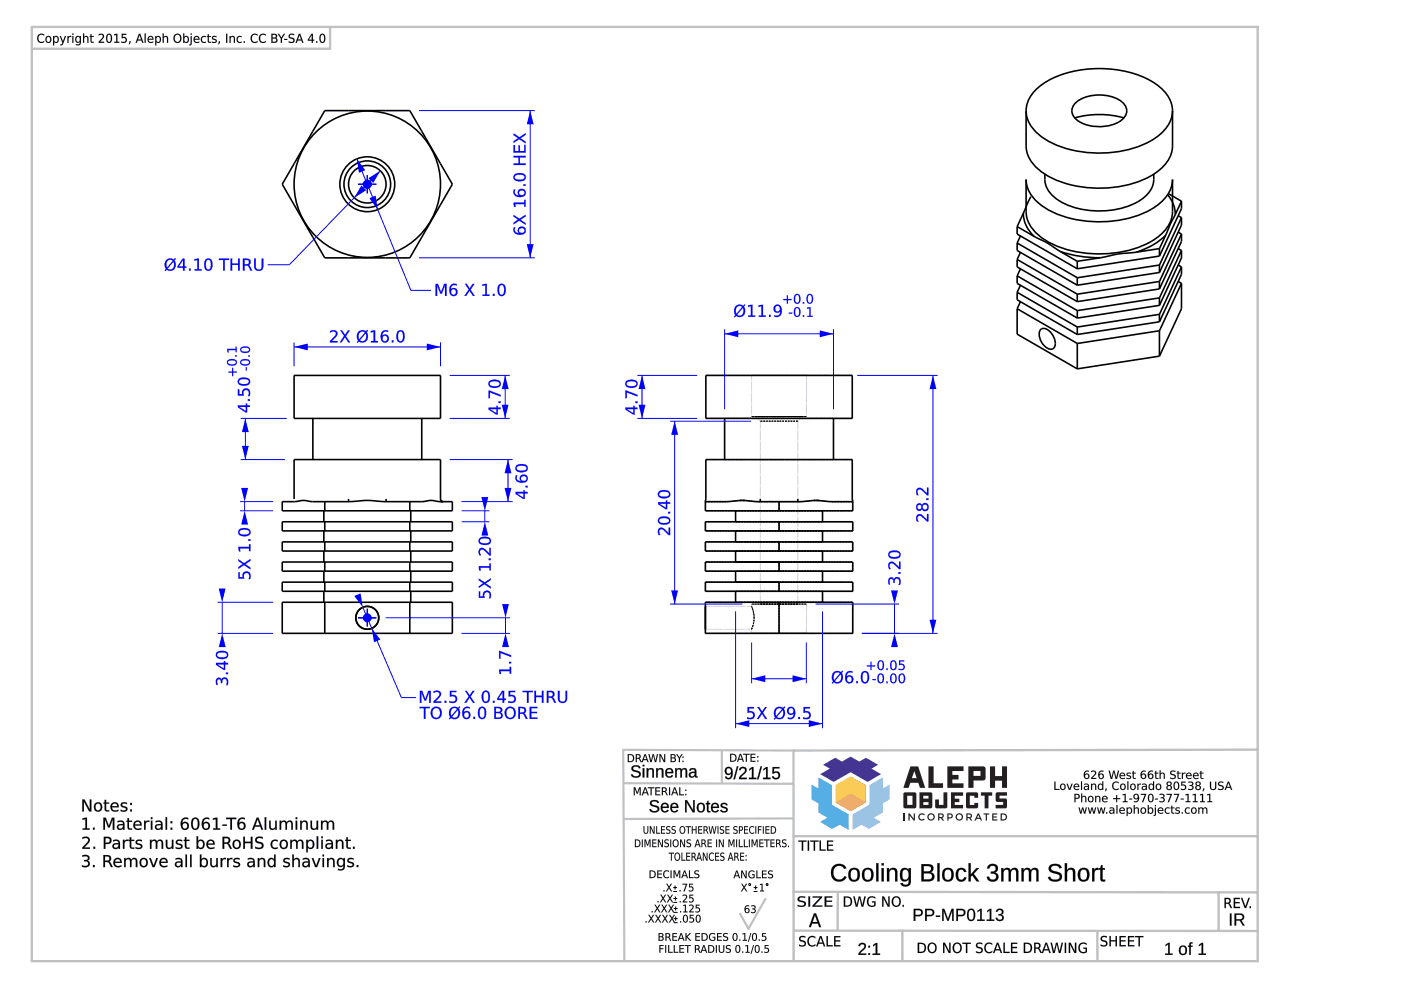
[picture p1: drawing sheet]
<svg xmlns="http://www.w3.org/2000/svg" width="297mm" height="210mm" viewBox="0 0 297 210" stroke-linecap="round" stroke-linejoin="round" font-family="sans-serif">
<g fill="none" stroke="#000" stroke-width=".34">
<path d="M68.9 23.5h18l5.8 10 3.2 5.6-9 15.6h-18l-5.9-10.1-3.2-5.5zM217.6 38.1a7.8 7.8 0 0 0 4.5 6.3 24.3 24.3 0 0 0 21.9 0 7.9 7.9 0 0 0 4.6-6.3v6.8a7.2 7.2 0 0 1-3.6 5.7 23.8 23.8 0 0 1-19.3 2.2 12.4 12.4 0 0 1-7.5-5.3l-.6-1.7v-.9zM217.6 23.5v7.4a7.8 7.8 0 0 0 4.5 6.4 24.3 24.3 0 0 0 21.9 0 7.9 7.9 0 0 0 4.6-6.4v-7.4M217.6 23.5a7.8 7.8 0 0 0 4.5 6.3 24.3 24.3 0 0 0 21.9 0 7.9 7.9 0 0 0 4.6-6.3M217.6 23.5a7.1 7.1 0 0 1 3.4-5.6 23.1 23.1 0 0 1 17.3-2.8 14.3 14.3 0 0 1 9.4 5.4l.8 2 .1 1M221.5 36.9a5.8 5.8 0 0 0 3.7 6 17.8 17.8 0 0 0 16.8-.6 5.4 5.4 0 0 0 2.6-5.4M227.9 25a19.3 19.3 0 0 1 10.4 0M228 21.8a8.4 8.4 0 0 1 10.1 0 2.3 2.3 0 0 1-.4 3.7 8.7 8.7 0 0 1-9.5-.1 2.26 2.26 0 0 1-.2-3.6zM215.7 48l3.6 2.1M215.7 48v1.6l12.7 7.4M215.7 51.5v1.6l12.7 7.4M215.7 55v1.6l12.7 7.4"/>
<path d="M215.7 58.5v1.6l12.7 7.3M215.7 51.5l12.7 7.4M215.7 55l12.7 7.4M215.7 58.5l12.7 7.4M216.4 50l-.7 1.5M216.4 53.5l-.7 1.5M216.4 57l-.7 1.5M217 45.2a6.6 6.6 0 0 0 2.3 4.9M217 45.2l-1.3 2.8M218.6 41.7l-1.6 3.5M219.3 50.1l2.8 1.5 2.7 1.7M224.8 53.3a25.6 25.6 0 0 0 8.5 1.3"/>
<path d="M224.8 53.3l3.6 2.1M228.4 55.4v1.6M228.4 58.9v1.6M233.3 54.6l-4.9 .8M240.9 53.5l-3.7 .3-3.9 .8M245.8 52.7l-4.9 .8M245.8 52.7v1.6M245.8 56.2v1.6M245.8 59.7v1.6M245.8 54.3l-17.4 2.7M245.8 56.2l-17.4 2.7M245.8 57.8l-17.4 2.7"/>
<path d="M245.8 59.7l-17.4 2.7M247.1 49.9a15 15 0 0 1-6.2 3.6M247.1 49.9l-1.3 2.8M247.6 41.3l.8 1.1 .5 1.2 .3 1.9M247.7 41.1l2.8 1.6M249.2 45.5l-2.1 4.4M249.8 45.7l.7 .4M249.8 49.2l.7 .4M249.8 52.7l.7 .4M249.8 59.7l.7 .4M249.8 56.2l.7 .4M250.5 42.7l-1.3 2.8"/>
<path d="M250.5 42.7v1.5l-4.7 10.1M250.5 46.1v1.6l-4.7 10.1M250.5 49.6v1.6l-4.7 10.1M250.5 53.1v1.6l-4.7 10M250.5 56.6v1.6l-4.7 10M250.5 46.1l-4.7 10.1M250.5 49.6l-4.7 10.1M250.5 53.1l-4.7 10.1M250.5 56.6l-4.7 10M62.4 79.6h31v9.1h-31zM149.7 79.6h31v9.1h-31zM215.7 62v1.6l12.7 7.3"/>
<path d="M215.7 65.5v5.3l12.7 7.4M215.7 65.5l12.7 7.3M215.7 62l12.7 7.3M216.4 64l-.7 1.5M216.4 60.5l-.7 1.5M220.5 70a1.39 1.39 0 0 1 2.2 .4 3 3 0 0 1 .8 3.4 1.55 1.55 0 0 1-2.3-.7 2.91 2.91 0 0 1-.7-3.1zM228.4 62.4v1.6M228.4 65.9v1.5M228.4 69.3v1.6M228.4 72.8v5.4M245.8 63.2v1.5M245.8 66.6v1.6"/>
<path d="M245.8 70.1v5.4M245.8 61.3l-17.4 2.7M245.8 75.5l-17.4 2.7M245.8 63.2l-17.4 2.7M245.8 70.1l-17.4 2.7M245.8 64.7l-17.4 2.7M245.8 68.2l-17.4 2.7M245.8 66.6l-17.4 2.7M250.5 60.1v5.4l-4.7 10M250.5 60.1l-4.7 10M66.3 88.7v8.7M89.4 88.7v8.7"/>
<path d="M153.6 88.7v8.7M176.7 88.7v8.7M59.8 106.4h2.8a6.9 6.9 0 0 1 3.7 0h7.9l3.8-.3 3.5 .3h8.1a6.9 6.9 0 0 1 3.8 0h2.5v1.9h-36.1zM59.8 110.6h36.1v2h-36.1zM59.8 114.9h36.1v1.9h-36.1zM59.8 119.2h36.1v1.9h-36.1zM62.4 105.8v-8.4h31v8.4a.58 .58 0 0 0 .6 .6h-.6M68.7 116.8v2.4h.2v1.9M68.7 108.3v2.3M68.7 112.6v2.3M68.9 106.4v1.9M68.9 110.6v2"/>
<path d="M68.9 114.9v1.9M73.9 105.8v.6M81.9 105.8v.6M86.9 106.4v1.9M86.9 110.6v2M86.9 114.9v1.9M87.1 116.8v2.4h-.2v1.9M87.1 108.3v2.3M87.1 112.6v2.3M149.6 106.4l.1-9h31l.1 9M149.6 106.4h4.6l3.3-.3 3.3 .3h9l3.3-.3 3 .3h4.7M149.6 106.4v1.9h31.2v-1.9"/>
<path d="M149.6 110.6h31.2v2h-31.2zM149.6 114.9h31.2v1.9h-31.2zM149.6 119.2h31.2v1.9h-31.2zM156 116.8v2.4h9.2v1.9M156 108.3v2.3M156 112.6v2.3M156.8 106.1h-.1M156.9 106.1h.1M157.3 106.1h-.4M157.4 106.1h.6M161.2 105.8v.6M165.2 106.4v1.9"/>
<path d="M165.2 110.6v2M165.2 114.9v1.9M169.2 105.8v.6M172.4 106.1h.1M172.5 106.1h.1M172.9 106.1h-.4M173.1 106.1h.5M174.4 108.3v2.3M174.4 112.6v2.3M174.4 116.8v2.4M59.8 123.4h36.1v2h-36.1zM59.8 127.7h36.1v6.6h-36.1z"/>
<path d="M68.7 121.1v2.3h.2v2M68.7 125.4v2.3M68.9 127.7v6.6M86.9 127.7v6.6M87.1 121.1v2.3h-.2v2M87.1 125.4v2.3M149.6 128.6v4.8M149.6 127.7h31.2v6.6h-31.2zM149.6 123.4h31.2v2h-31.2zM156 121.1v2.3h9.2v2M156 125.4v2.3M165.2 127.7v6.6"/>
<path d="M174.4 121.1v2.3M174.4 125.4v2.3"/>
<circle cx="77.9" cy="39.1" r="4.9"/>
<circle cx="77.9" cy="39.1" r="4"/>
<circle cx="77.9" cy="39.1" r="5.8"/>
<circle cx="77.9" cy="39.1" r="15.5"/>
<circle cx="77.9" cy="131" r="2.42"/>
</g>
<g fill="none" stroke="#000" stroke-width=".21" stroke-dasharray=".4 .2" stroke-linecap="butt">
<path d="M149.7 79.6h31M159.4 79.6h11.6M165.2 79.6h-5.8M171 79.6h-5.8M149.7 97.4h31M149.7 88.7h31M153.6 97.4h23.1M153.6 88.7h23.1M159.4 88.3h11.6M160.2 88.3h9.9M161.2 89.3h8M165.2 97.4h-11.6"/>
<path d="M165.2 88.7h-11.6M165.2 88.3h-5.8M165.2 88.3h-5M165.2 89.3h-4M169.2 89.3h-4M170.1 88.3h-4.9M171 88.3h-5.8M176.7 97.4h-11.5M176.7 88.7h-11.5M149.6 106.4v-.3M149.6 106.4h4.4M149.6 106.4v1.9"/>
<path d="M149.6 110.6h15.6M149.6 110.6v2M149.6 114.9h15.6M149.6 114.9v1.9M149.6 119.2h15.6M149.6 119.2v1.9M154 106.4h-4.4M156 108.3h18.4M156 110.6h18.4M156 112.6h18.4M156 114.9h18.4M156 116.8h18.4"/>
<path d="M156 119.2h18.4M156.7 106.1l-2.7 .3M156.9 106.1h-.1M157.4 106.1h-.1M160.8 106.4l-2.8-.3M160.8 106.4h8.8M160.8 106.4h4.4M165.2 106.4h-4.4M165.2 108.3h-15.6M165.2 106.4v1.9M165.2 106.4h4.4M165.2 108.3h-9.2"/>
<path d="M165.2 110.6h-9.2M165.2 110.6h15.6M165.2 110.6v2M165.2 112.6h-15.6M165.2 112.6h-9.2M165.2 114.9h-9.2M165.2 114.9h15.6M165.2 114.9v1.9M165.2 116.8h-15.6M165.2 116.8h-9.2M165.2 119.2h15.6M165.2 119.2v1.9"/>
<path d="M169.6 106.4h-4.4M172.4 106.1l-2.8 .3M172.5 106.1h-.1M173.1 106.1h-.2M174.4 108.3h-9.2M174.4 110.6h-9.2M174.4 112.6h-9.2M174.4 114.9h-9.2M174.4 116.8h-9.2M174.4 119.2h-9.2M176.4 106.4l-2.8-.3M176.4 106.4h4.4"/>
<path d="M180.8 106.1v.3M180.8 106.4h-4.4M180.8 108.3h-15.6M180.8 106.4v1.9M180.8 112.6h-15.6M180.8 110.6v2M180.8 116.8h-15.6M180.8 114.9v1.9M180.8 119.2v1.9M149.6 128.6v4.8M149.6 127.7v6.6M149.6 127.7h15.6"/>
<path d="M149.6 123.4h15.6M149.6 123.4v2M156 127.7h18.4M156 121.1h18.4M156 125.4h18.4M156 123.4h18.4M159.4 128.1h11.6M159.4 134.3h11.6M159.4 128.6a5.8 5.8 0 0 1 0 4.8M159.4 133.4l.4-1.3 .1-1.1M159.9 131l-.1-1.2-.4-1.2M161.2 128.1h8"/>
<path d="M165.2 128.1h-4M165.2 128.1h-5.8M165.2 134.3h-5.8M165.2 134.3h-15.6M165.2 127.7v6.6M165.2 127.7h15.6M165.2 121.1h-15.6M165.2 127.7h-9.2M165.2 121.1h-9.2M165.2 125.4h-9.2M165.2 125.4h-15.6M165.2 123.4h15.6"/>
<path d="M165.2 123.4v2M169.2 128.1h-4M171 128.1h-5.8M171 134.3h-5.8M174.4 127.7h-9.2M174.4 121.1h-9.2M174.4 125.4h-9.2M174.4 123.4h-9.2M180.8 134.3h-15.6M180.8 127.7v6.6M180.8 121.1h-15.6M180.8 125.4h-15.6"/>
<path d="M180.8 123.4v2"/>
</g>
<path d="M159.4 79.6v8.7M171 79.6v8.7M160.2 88.3l1 1v16.5M170.1 88.3l-.9 1v16.5M161.2 106.4v21.7M169.2 106.4v21.7M149.6 133.4h9.8v.9M159.4 128.1v.5h-9.8M171 128.1v6.2" fill="none" stroke="#000" stroke-width=".21"/>
<path d="M77.9 131v1.8zM77.9 131h1.9zM77.9 129.1v1.9zM75.9 131h2z" fill="#000"/>
<path d="M75.9 131h3.9M77.9 129.1v3.7" fill="none" stroke="#00f" stroke-width=".29"/>
<path d="M97.8 108.3h6M97.8 110.6h6M102.8 108.3v2.3" fill="none" stroke="#00f" stroke-width=".21"/>
<g fill="#00f">
<path d="M102.8 110.6l.7 2.9h-1.4z"/>
<path d="M102.1 105.4h1.4l-.7 2.9z"/>
<path d="M101.5 125.4h.3v1h.6a.91 .91 0 0 1 .9-1.2 .91 .91 0 0 1 .8 1.3l-.1 .4h-.4a.7 .7 0 0 0 .2-1 .7 .7 0 0 0-1-.2l-.1 .5 .1 .6h-1.3zM101.5 122.7l1.2 .8 1.4-.9v.4l-1.1 .7 1.1 .7v.4l-1.4-.9-1.2 .8v-.4l1-.6-1-.7zM101.5 120h2.3v-.5h.3v1.4h-.3v-.5h-2l.1 .6h-.3zM103.6 118.4h.5v.4h-.5zM101.7 116.4a1.08 1.08 0 0 1 1.6 .5l.5 .4v-1.2h.3v1.7h-.3l-.6-.6a1.1 1.1 0 0 0-1.3-.6l-.1 .6 .2 .5h-.4l-.1-.7zM101.9 114.4l-.2 .3a1.19 1.19 0 0 0 1.7 .4 .52 .52 0 0 0 .4-.6 .52 .52 0 0 0-.7-.3h-.9zM101.6 114.2a1.76 1.76 0 0 1 2.5 .2 1 1 0 0 1-1.3 1.2 .97 .97 0 0 1-1.1-.3 .97 .97 0 0 1-.1-1.1z"/>
<path d="M101.5 125.4h.3v1h.6a.93 .93 0 0 1 .9-1.2 .93 .93 0 0 1 .8 1.3l-.1 .4h-.4a.69 .69 0 0 0 .2-1 .69 .69 0 0 0-1-.2l-.1 .5 .1 .6h-1.3zM101.5 125.4v1.4h1.3a.69 .69 0 0 1-.1-1 .69 .69 0 0 1 1-.1 .69 .69 0 0 1 0 1l-.1 .2h.4a.98 .98 0 0 0-.1-1.3 .98 .98 0 0 0-1.3-.1l-.2 .4v.6h-.6v-1.1zM101.5 122.6l1.2 .9 1.4-.9v.4l-1.1 .7 1.1 .7v.4l-1.4-.9-1.2 .8v-.4l1-.6-1-.7zM101.5 122.7v.3l1 .7-1 .6v.4l1.2-.8 1.4 .9v-.4l-1.2-.7 1.2-.7v-.4l-1.4 .9zM101.5 120h2.3l-.1-.5h.4v1.5h-.4l.1-.6h-2l.2 .6h-.4zM101.5 120l.1 1h.3l-.1-.6h2v.5h.3v-1.4h-.3v.6zM103.6 118.4h.5v.4h-.5zM103.6 118.4v.4h.5v-.4zM101.6 116.4a1.17 1.17 0 0 1 1.7 .5l.5 .4-.1-1.2h.4v1.7a1.85 1.85 0 0 1-1.3-1 .58 .58 0 0 0-.9-.2 .58 .58 0 0 0 0 .9l.1 .3h-.4a1.41 1.41 0 0 1 0-1.4zM101.7 116.4l-.2 .4v.6l.1 .3h.4a.66 .66 0 0 1-.2-.7 .66 .66 0 0 1 .7-.4l1.3 1.2h.3v-1.7h-.3v1.3l-1.3-1.2h-.5zM101.9 114.4l-.1 .3a1.18 1.18 0 0 0 1.6 .4 .5 .5 0 0 0 .4-.6 .5 .5 0 0 0-.7-.3h-.9zM101.8 114.4a1.74 1.74 0 0 1 2 .1v.2a1.2 1.2 0 0 1-1.6 .5l-.5-.4zM101.6 114.2a1.77 1.77 0 0 1 2.5 .2 1.02 1.02 0 0 1-1.3 1.2 .99 .99 0 0 1-1.1-.3 .99 .99 0 0 1-.1-1.1zM101.6 114.2a.93 .93 0 0 0 .1 1.1 .93 .93 0 0 0 1.1 .2 .95 .95 0 0 0 1-.2 .95 .95 0 0 0 .1-1.1 1.9 1.9 0 0 0-2.3 0z"/>
</g>
<path d="M50.9 106.4h7M50.9 108.3h7M51.9 106.4v1.9" fill="none" stroke="#00f" stroke-width=".21"/>
<g fill="#00f">
<path d="M51.9 108.3l.7 2.9h-1.5z"/>
<path d="M51.1 103.5h1.5l-.7 2.9z"/>
<path d="M50.5 121.3h.3v1.1h.7a.91 .91 0 0 1 .8-1.3 .91 .91 0 0 1 .8 1.3l-.1 .4h-.3a.7 .7 0 0 0 .1-1 .7 .7 0 0 0-1-.1l-.1 .4 .1 .6h-1.3zM50.5 118.6l1.3 .8 1.3-.9v.4l-1.1 .7 1.1 .7v.4l-1.4-.9-1.2 .8v-.4l1-.6-1-.6zM50.5 116h2.3v-.6h.3v1.5h-.3v-.6h-1.9l.1 .6h-.3zM52.7 114.3h.4v.4h-.4zM50.9 112.5l-.1 .3a1.19 1.19 0 0 0 1.6 .5 .52 .52 0 0 0 .4-.6 .52 .52 0 0 0-.7-.4l-.9 .1zM50.6 112.4a1.76 1.76 0 0 1 2.5 .2 1 1 0 0 1-1.3 1.1 .97 .97 0 0 1-1-.3 .97 .97 0 0 1-.2-1z"/>
<path d="M50.5 121.3h.3v1.1h.7a.93 .93 0 0 1 .9-1.3 .93 .93 0 0 1 .7 1.3l-.1 .4h-.3a.69 .69 0 0 0 .1-1 .69 .69 0 0 0-.9-.1l-.2 .4 .1 .6h-1.3zM50.5 121.3v1.4h1.3a.69 .69 0 0 1 0-1 .69 .69 0 0 1 .9-.1 .69 .69 0 0 1 .1 1l-.1 .2h.3a.98 .98 0 0 0-.1-1.3 .98 .98 0 0 0-1.2-.1l-.3 .4 .1 .6h-.7v-1.1zM50.5 118.6l1.3 .8 1.3-.9v.4l-1.1 .7 1.1 .7v.4l-1.4-.9-1.2 .8v-.4l1-.6-1-.6zM50.5 118.6v.4l1 .6-1 .6v.4l1.2-.8 1.4 .9v-.4l-1.1-.7 1.1-.7v-.4l-1.3 .9zM50.5 115.9l2.3 .1v-.6h.3v1.5h-.3v-.6h-1.9l.1 .6h-.4zM50.5 116l.2 .9h.3l-.2-.6h2v.6h.3v-1.5h-.3v.6zM52.6 114.3h.5v.4h-.5zM52.7 114.3v.4h.4v-.4zM50.9 112.5l-.1 .3a1.18 1.18 0 0 0 1.6 .5 .5 .5 0 0 0 .4-.6 .5 .5 0 0 0-.7-.4l-.9 .1zM50.9 112.5a1.74 1.74 0 0 1 2 .2v.1a1.2 1.2 0 0 1-1.7 .5l-.4-.3zM50.6 112.3a1.77 1.77 0 0 1 2.5 .3 1.02 1.02 0 0 1-1.3 1.1 .99 .99 0 0 1-1-.3 .99 .99 0 0 1-.2-1.1zM50.7 112.4a.93 .93 0 0 0 .1 1 .93 .93 0 0 0 1 .3 .95 .95 0 0 0 1-.3 .95 .95 0 0 0 .2-1 1.9 1.9 0 0 0-2.3 0z"/>
</g>
<path d="M95.3 97.4h13.4M107.7 97.4v9M97.8 106.4h10.9" fill="none" stroke="#00f" stroke-width=".21"/>
<g fill="#00f">
<path d="M107.7 97.4l.7 2.9h-1.4z"/>
<path d="M107 103.5h1.4l-.7 2.9z"/>
<path d="M109.6 104.6l1.4 .9v-.9zM109.3 104.3h1.7v-.4h.3v.4h.6v.3h-.6v1.2h-.4l-1.6-1.1zM111.4 103h.5v.4h-.5zM110.4 101.4a.6 .6 0 0 0 1.2 0 .6 .6 0 0 0-1.2 0zM109.4 100.8h.3a.8 .8 0 0 0 0 .9 .8 .8 0 0 0 .8 .3 .85 .85 0 0 1 .2-1.3 .85 .85 0 0 1 1.2 .5 .85 .85 0 0 1-.7 1.1 1.25 1.25 0 0 1-1.5-.1 1.25 1.25 0 0 1-.3-1.4zM109.7 99l-.2 .3a1.19 1.19 0 0 0 1.7 .4 .52 .52 0 0 0 .4-.6 .52 .52 0 0 0-.7-.4l-.9 .1zM109.4 98.8a1.76 1.76 0 0 1 2.5 .2 1 1 0 0 1-1.3 1.1 .97 .97 0 0 1-1.1-.2 .97 .97 0 0 1-.1-1.1z"/>
<path d="M109.6 104.6l1.4 .9v-.9zM109.6 104.6h1.4v.9zM109.3 104.3h1.7v-.4h.3v.4h.6v.4l-.6-.1v1.2h-.4l-1.6-1.1zM109.3 104.3v.4l1.6 1.1h.4l-.1-1.2h.7v-.3h-.7l.1-.4h-.3v.4zM111.4 103h.5v.4h-.5zM111.4 103v.4h.5v-.4zM110.5 101.4a.53 .53 0 0 0 1 0 .53 .53 0 0 0-1 0zM110.4 101.5a.6 .6 0 0 1 1.2 0 .6 .6 0 0 1-1.2 0zM109.4 100.8h.3a.8 .8 0 0 0 0 .8 .8 .8 0 0 0 .8 .4 .77 .77 0 0 1-.1-1.2 .91 .91 0 0 1 1.5 .4 .91 .91 0 0 1-1 1.2 1.19 1.19 0 0 1-1.3-.3 1.19 1.19 0 0 1-.2-1.3zM109.4 100.8a1.16 1.16 0 0 0 .2 1.3 1.16 1.16 0 0 0 1.3 .2 .86 .86 0 0 0 1.1-.8 .86 .86 0 0 0-1-.9 .86 .86 0 0 0-.7 1.2l.2 .2a.81 .81 0 0 1-.8-.3 .81 .81 0 0 1 0-.9zM109.7 99l-.1 .3a1.18 1.18 0 0 0 1.6 .4 .5 .5 0 0 0 .4-.6 .5 .5 0 0 0-.7-.3h-.9zM109.6 99a1.74 1.74 0 0 1 2 .1l.1 .2a1.2 1.2 0 0 1-1.7 .5l-.4-.4zM109.4 98.8a1.77 1.77 0 0 1 2.5 .2 1.02 1.02 0 0 1-1.3 1.2 .99 .99 0 0 1-1.1-.3 .99 .99 0 0 1-.1-1.1zM109.4 98.8a.93 .93 0 0 0 .1 1.1 .93 .93 0 0 0 1.1 .2 .95 .95 0 0 0 1-.3 .95 .95 0 0 0 .1-1 1.9 1.9 0 0 0-2.3 0z"/>
</g>
<path d="M95.3 79.6h12.8M107.1 79.6v9.1M95.3 88.7h12.8" fill="none" stroke="#00f" stroke-width=".21"/>
<g fill="#00f">
<path d="M107.1 79.6l.7 2.9h-1.4z"/>
<path d="M106.4 85.8h1.4l-.7 2.9z"/>
<path d="M103.9 86.7l1.3 .9v-.9zM103.6 86.4h1.6v-.4h.3v.4h.6v.3h-.6v1.2h-.3l-1.6-1.1zM105.7 85.1h.4v.4h-.4zM103.6 82.8l2.5 .9v.4l-2.2-.9v1.2h-.3zM103.9 81.1l-.1 .3a1.19 1.19 0 0 0 1.6 .4 .52 .52 0 0 0 .5-.6 .52 .52 0 0 0-.7-.4l-.9 .1zM103.7 80.9a1.76 1.76 0 0 1 2.4 .2 1 1 0 0 1-1.2 1.1 .97 .97 0 0 1-1.1-.2 .97 .97 0 0 1-.1-1.1z"/>
<path d="M103.9 86.7l1.3 .9v-.9zM103.8 86.7h1.5v.9zM103.6 86.4h1.6v-.4h.4l-.1 .4h.7v.4l-.7-.1 .1 1.2h-.4l-1.6-1.1zM103.6 86.4v.4l1.6 1.1h.3v-1.2h.6v-.3h-.6v-.4h-.3l.1 .4zM105.7 85.1h.5v.4h-.5zM105.7 85.1v.4h.4v-.4zM103.6 82.8l2.6 .9v.4l-2.3-.9v1.2h-.3zM103.6 82.8v1.6h.3v-1.2l2.2 .9v-.4zM103.9 81.1l-.1 .3a1.18 1.18 0 0 0 1.6 .4 .5 .5 0 0 0 .5-.6 .5 .5 0 0 0-.7-.3h-.9zM103.9 81.1a1.74 1.74 0 0 1 2 .1v.2a1.2 1.2 0 0 1-1.6 .5l-.5-.4zM103.7 80.9a1.77 1.77 0 0 1 2.5 .2 1.02 1.02 0 0 1-1.3 1.2 .99 .99 0 0 1-1.1-.3 .99 .99 0 0 1-.1-1.1zM103.7 80.9a.93 .93 0 0 0 .1 1.1 .93 .93 0 0 0 1.1 .2 .95 .95 0 0 0 1-.2 .95 .95 0 0 0 .1-1.1 1.9 1.9 0 0 0-2.3 0z"/>
</g>
<path d="M51.1 97.4h9.3M51.1 88.7h9.7M52 88.7v8.7" fill="none" stroke="#00f" stroke-width=".21"/>
<g fill="#00f">
<path d="M52 88.7l.7 2.9h-1.4z"/>
<path d="M51.3 94.5h1.4l-.7 2.9z"/>
<path d="M50.7 86.3l1.4 .9v-.9zM50.4 85.9h1.7v-.3h.3v.3h.6v.4h-.6v1.1h-.3l-1.7-1zM52.6 84.6h.4v.4h-.4zM50.4 82.5h.3v1.1h.7a.91 .91 0 0 1 .8-1.3 .91 .91 0 0 1 .8 1.3l-.1 .4h-.3a.7 .7 0 0 0 .1-1 .7 .7 0 0 0-.9-.1l-.2 .4 .1 .6h-1.3zM50.8 80.6l-.1 .3a1.19 1.19 0 0 0 1.6 .5 .52 .52 0 0 0 .4-.7 .52 .52 0 0 0-.7-.3h-.9zM50.5 80.4a1.76 1.76 0 0 1 2.5 .2 1 1 0 0 1-1.3 1.2 .97 .97 0 0 1-1-.3 .97 .97 0 0 1-.2-1.1z"/>
<path d="M50.8 86.3l1.3 .9v-.9zM50.7 86.3h1.4v.9zM50.4 85.9h1.7v-.3h.3v.3h.6v.4h-.6v1.2h-.3l-1.7-1.1zM50.4 85.9v.5l1.7 1h.3v-1.1h.6v-.4l-.6 .1v-.4h-.3v.4zM52.5 84.6h.5v.4h-.5zM52.6 84.6v.4h.4v-.4zM50.4 82.5h.3v1.1h.7a.93 .93 0 0 1 .9-1.3 .93 .93 0 0 1 .7 1.3l-.1 .4h-.3a.69 .69 0 0 0 .1-1 .69 .69 0 0 0-.9-.1l-.2 .4 .1 .6h-1.3zM50.4 82.5v1.4h1.3a.69 .69 0 0 1 0-1 .69 .69 0 0 1 .9-.1 .69 .69 0 0 1 .1 1l-.1 .2h.3a.98 .98 0 0 0-.1-1.3 .98 .98 0 0 0-1.2-.1l-.3 .4 .1 .6h-.7v-1.1zM50.8 80.6l-.1 .3a1.18 1.18 0 0 0 1.6 .5 .5 .5 0 0 0 .4-.7 .5 .5 0 0 0-.7-.3l-.9 .1zM50.8 80.6a1.74 1.74 0 0 1 2 .1v.2a1.2 1.2 0 0 1-1.7 .5l-.4-.3zM50.5 80.4a1.77 1.77 0 0 1 2.5 .2 1.02 1.02 0 0 1-1.3 1.2 .99 .99 0 0 1-1-.3 .99 .99 0 0 1-.2-1.1zM50.6 80.4a.93 .93 0 0 0 .1 1.1 .93 .93 0 0 0 1 .3 .95 .95 0 0 0 1-.3 .95 .95 0 0 0 .2-1.1 1.9 1.9 0 0 0-2.3 0z"/>
</g>
<path d="M62.4 72.6v5.1M62.4 73.6h31M93.4 72.6v5.1" fill="none" stroke="#00f" stroke-width=".21"/>
<g fill="#00f">
<path d="M62.4 73.6l2.9-.8v1.5z"/>
<path d="M90.5 72.8l2.9 .8-2.9 .7z"/>
<path d="M70 70.2a.89 .89 0 0 1 1.1-.1 .89 .89 0 0 1 .3 1.1l-1 1.1h1.2v.3h-1.6v-.3l.5-.5a1.1 1.1 0 0 0 .6-1.4l-.6-.1-.5 .2zM72.2 70h.3l.7 1 .6-1h.4l-.9 1.3 .9 1.3h-.3l-.8-1.1-.7 1.1h-.4l1-1.4zM77.5 70.7l-1.2 1.4a.89 .89 0 0 0 1.2 0 .89 .89 0 0 0 .1-1.1zM76.2 70.6l-.2 .7 .2 .6 1.2-1.4-.6-.2zM76 70.4l.8-.4 .8 .3 .3-.4 .1 .2-.3 .3a1.3 1.3 0 0 1 .1 1.7 1.3 1.3 0 0 1-1.7 .3l-.3 .3-.2-.1 .3-.4a1.61 1.61 0 0 1 .1-1.8zM78.6 70.2l1-.2v2.3h.5v.3h-1.4v-.3h.5v-1.9l-.6 .1zM81.1 71.7a.55 .55 0 0 0 1.1 0 .55 .55 0 0 0-1.1 0zM81 70.4l.8-.4 .5 .1v.3a.8 .8 0 0 0-.9 0 .8 .8 0 0 0-.4 .8 .85 .85 0 0 1 1.4 .2 .85 .85 0 0 1-.6 1.3 .85 .85 0 0 1-1-.8l-.1-.9zM83.1 72.2h.3v.4h-.3zM84.6 70.4a1.73 1.73 0 0 0 .2 1.9l.1 .1a1.19 1.19 0 0 0 .5-1.7l-.3-.4zM84.4 70.1a.95 .95 0 0 1 1.1 .1 .95 .95 0 0 1 .3 1.1 .92 .92 0 0 1-.4 1.2 .92 .92 0 0 1-1.1-.2 2.05 2.05 0 0 1 .1-2.2z"/>
<path d="M70 70.2a.91 .91 0 0 1 1.1-.2 .91 .91 0 0 1 .3 1.2l-1 1.1h1.2v.3h-1.7a1.85 1.85 0 0 1 1-1.3 .58 .58 0 0 0 .2-.9 .58 .58 0 0 0-.9 0l-.2 .1zM70 70.2v.3a.66 .66 0 0 1 .8-.2 .66 .66 0 0 1 .4 .7l-1.2 1.3v.3h1.6v-.3h-1.3l1-1a.82 .82 0 0 0 0-1.1 .82 .82 0 0 0-1.1-.1zM72.1 70h.4l.7 1 .6-1h.4l-.9 1.3 1 1.3h-.5l-.7-1.1-.7 1.1h-.4l1-1.4zM72.2 70l.8 1.2-1 1.4h.4l.7-1.1 .8 1.1h.3l-.9-1.3 .9-1.3h-.4l-.6 1-.7-1zM77.5 70.7l-1.2 1.4a.85 .85 0 0 0 1.1 .1 .85 .85 0 0 0 .2-1.1zM77.5 70.7a.98 .98 0 0 1 0 1.2 .98 .98 0 0 1-1.2 .2zM76.3 70.6a1.57 1.57 0 0 0-.1 1.3l1.2-1.4a.79 .79 0 0 0-1.1 .1zM76.2 70.5a.75 .75 0 0 1 1.2 0l-1.2 1.5a1.47 1.47 0 0 1 0-1.5zM76 70.3a1.22 1.22 0 0 1 1.6-.1l.3-.3 .2 .2-.4 .3a1.3 1.3 0 0 1 .1 1.7 1.3 1.3 0 0 1-1.7 .3l-.3 .3-.2-.1 .3-.4a1.63 1.63 0 0 1 .1-1.9zM76 70.4a1.62 1.62 0 0 0-.1 1.8l-.3 .4 .2 .1 .3-.3a1.29 1.29 0 0 0 1.7-.3 1.29 1.29 0 0 0-.1-1.7l.3-.3-.1-.2-.3 .4a1.23 1.23 0 0 0-1.6 .1zM78.6 70.2l1-.2v2.3h.5v.3h-1.5v-.3h.6v-1.9l-.6 .1zM78.6 70.2v.3l.6-.2v2h-.5v.3h1.4v-.3h-.6l.1-2.3zM81.1 71.7a.55 .55 0 0 0 1.1 0 .55 .55 0 0 0-1.1 0zM81 71.7a.6 .6 0 0 1 1.2 0 .6 .6 0 0 1-1.2 0zM81 70.3a1.15 1.15 0 0 1 1.3-.2v.3a.8 .8 0 0 0-.9 0 .8 .8 0 0 0-.3 .8h-.1a.77 .77 0 0 1 1.3-.1 .91 .91 0 0 1-.4 1.5 .91 .91 0 0 1-1.2-1l.1-.8zM81 70.4a1.6 1.6 0 0 0 .3 2.2 .84 .84 0 0 0 1.1-.4 .84 .84 0 0 0-.3-1.1 .84 .84 0 0 0-1.1 .2 .81 .81 0 0 1 .4-.9 .81 .81 0 0 1 .9 0v-.3l-.5-.1zM83 72.1h.4v.5h-.4zM83.1 72.2v.4h.3v-.4zM84.6 70.4a1.73 1.73 0 0 0 .2 1.9h.1a1.17 1.17 0 0 0 .5-1.6l-.3-.4zM84.6 70.4l.3-.1a1.2 1.2 0 0 1 .5 1.6 .54 .54 0 0 1-.7 .5 .54 .54 0 0 1-.3-.8v-.9zM84.4 70.1a.96 .96 0 0 1 1.1 .1 .96 .96 0 0 1 .3 1.1 .94 .94 0 0 1-.3 1.2 .94 .94 0 0 1-1.2-.2 2.06 2.06 0 0 1 .1-2.2zM84.5 70.2a1.74 1.74 0 0 0 .2 2.4 .99 .99 0 0 0 1.1-1.3 .95 .95 0 0 0-.3-1 .95 .95 0 0 0-1-.1z"/>
</g>
<path d="M142.1 89.3h17.2M143 89.3v38.8M142.1 128.1h15.3" fill="none" stroke="#00f" stroke-width=".21"/>
<g fill="#00f">
<path d="M143 89.3l.8 2.9h-1.5z"/>
<path d="M142.3 125.2h1.5l-.8 2.9z"/>
<path d="M139.7 112.1a1.08 1.08 0 0 1 1.6 .5l.5 .4v-1.2h.3v1.7h-.3l-.6-.6a1.1 1.1 0 0 0-1.3-.6l-.1 .6 .2 .5h-.4l-.1-.7zM139.9 110.1l-.1 .3a1.19 1.19 0 0 0 1.6 .4 .52 .52 0 0 0 .4-.6 .52 .52 0 0 0-.7-.3h-.9zM139.6 109.9a1.76 1.76 0 0 1 2.5 .2 1 1 0 0 1-1.3 1.2 .97 .97 0 0 1-1-.3 .97 .97 0 0 1-.2-1.1zM141.6 108.5h.5v.4h-.5zM139.8 106.8l1.4 .9v-.9zM139.5 106.5h1.7v-.4h.3v.4h.6v.3h-.6v1.2h-.4l-1.6-1.1zM139.9 104.5l-.1 .3a1.19 1.19 0 0 0 1.6 .5 .52 .52 0 0 0 .4-.7 .52 .52 0 0 0-.7-.3h-.9zM139.6 104.3a1.76 1.76 0 0 1 2.5 .2 1 1 0 0 1-1.3 1.2 .97 .97 0 0 1-1-.3 .97 .97 0 0 1-.2-1.1z"/>
<path d="M139.7 112.1a1.17 1.17 0 0 1 1.6 .5l.5 .4v-1.2h.3v1.7a1.85 1.85 0 0 1-1.3-1 .58 .58 0 0 0-.9-.2 .58 .58 0 0 0 0 .9l.1 .3h-.4a1.41 1.41 0 0 1 .1-1.4zM139.7 112.1l-.2 .4v.6l.1 .3h.4a.66 .66 0 0 1-.2-.7 .66 .66 0 0 1 .7-.4l1.3 1.2h.3v-1.7h-.3v1.3l-1.3-1.2h-.5zM139.9 110.1l-.1 .3a1.18 1.18 0 0 0 1.6 .4 .5 .5 0 0 0 .4-.6 .5 .5 0 0 0-.7-.3h-.9zM139.9 110.1a1.74 1.74 0 0 1 1.9 .1l.1 .2a1.2 1.2 0 0 1-1.7 .5l-.4-.4zM139.6 109.9a1.77 1.77 0 0 1 2.5 .2 1.02 1.02 0 0 1-1.3 1.2 .99 .99 0 0 1-1.1-.3 .99 .99 0 0 1-.1-1.1zM139.6 109.9a.93 .93 0 0 0 .1 1.1 .93 .93 0 0 0 1.1 .2 .95 .95 0 0 0 1-.2 .95 .95 0 0 0 .2-1.1 1.9 1.9 0 0 0-2.4 0zM141.6 108.5h.5v.4h-.5zM141.6 108.5v.4h.5v-.4zM139.8 106.8l1.4 .9v-.9zM139.8 106.8h1.4v.9zM139.5 106.5h1.7v-.4h.3v.4h.6v.3h-.6v1.2h-.4l-1.6-1.1zM139.5 106.5v.4l1.6 1.1h.4v-1.2h.6v-.3h-.6v-.4h-.3v.4zM139.9 104.5l-.1 .3a1.18 1.18 0 0 0 1.6 .4 .5 .5 0 0 0 .4-.6 .5 .5 0 0 0-.7-.3h-.9zM139.9 104.5a1.74 1.74 0 0 1 1.9 .1l.1 .2a1.2 1.2 0 0 1-1.7 .5l-.4-.3zM139.6 104.3a1.77 1.77 0 0 1 2.5 .2 1.02 1.02 0 0 1-1.3 1.2 .99 .99 0 0 1-1.1-.3 .99 .99 0 0 1-.1-1.1zM139.6 104.3a.93 .93 0 0 0 .1 1.1 .93 .93 0 0 0 1.1 .2 .95 .95 0 0 0 1-.2 .95 .95 0 0 0 .2-1.1 1.9 1.9 0 0 0-2.4 0z"/>
</g>
<path d="M77.9 39.1v1.9zM77.9 39.1h1.9zM77.9 37.1v2zM75.9 39.1h2z" fill="#000"/>
<path d="M75.9 39.1h3.9M77.9 37.1v3.9" fill="none" stroke="#00f" stroke-width=".29"/>
<path d="M88.8 23.5h24.6M112.4 23.5v31.2M88.8 54.7h24.6" fill="none" stroke="#00f" stroke-width=".21"/>
<g fill="#00f">
<path d="M111.7 51.8h1.4l-.7 2.9z"/>
<path d="M112.4 23.5l.7 2.9h-1.4z"/>
<path d="M76.9 39.1a.95 .95 0 0 1 1.9 0 .95 .95 0 0 1-1.9 0z"/>
<path d="M110 48.9a.55 .55 0 0 0 1.1 0 .55 .55 0 0 0-1.1 0zM109 48.2h.3a.8 .8 0 0 0-.1 .9 .8 .8 0 0 0 .9 .3 .85 .85 0 0 1 .2-1.3 .85 .85 0 0 1 1.2 .5 .85 .85 0 0 1-.8 1.1 1.25 1.25 0 0 1-1.4-.1 1.25 1.25 0 0 1-.3-1.4zM108.9 45.6l1.2 .8 1.3-.9v.4l-1 .7 1 .7v.4l-1.3-.9-1.2 .8v-.4l.9-.6-.9-.7zM108.9 42.9h2.3v-.5h.2v1.4h-.2v-.5h-2l.1 .6h-.3zM110 40.9a.55 .55 0 0 0 1.1 0 .55 .55 0 0 0-1.1 0zM109 40.2h.3a.8 .8 0 0 0-.1 .9 .8 .8 0 0 0 .9 .3 .85 .85 0 0 1 .2-1.3 .85 .85 0 0 1 1.2 .5 .85 .85 0 0 1-.8 1.1 1.25 1.25 0 0 1-1.4-.1 1.25 1.25 0 0 1-.3-1.4zM111 39.1h.4v.3h-.4zM109.2 37.3l-.1 .3a1.19 1.19 0 0 0 1.7 .4 .52 .52 0 0 0 .4-.6 .52 .52 0 0 0-.7-.4l-.9 .1zM109 37.1a1.76 1.76 0 0 1 2.5 .2 1 1 0 0 1-1.3 1.1 .97 .97 0 0 1-1.1-.2 .97 .97 0 0 1-.1-1.1zM108.9 33h2.5v.4h-1.2v1.2h1.2v.4h-2.5v-.4h1v-1.2h-1zM108.9 30.8h.3v1.2h.7v-1.2h.3v1.2h1v-1.3h.2v1.7h-2.5zM108.9 28.3l1.2 .8 1.3-.9v.4l-1 .7 1 .7v.4l-1.3-.9-1.2 .8v-.4l.9-.6-.9-.6z"/>
<path d="M110 48.9a.55 .55 0 0 0 1.1 0 .55 .55 0 0 0-1.1 0zM110 48.9a.57 .57 0 0 1 1.1 0 .57 .57 0 0 1-1.1 0zM108.9 48.2h.4a.8 .8 0 0 0 0 .8 .8 .8 0 0 0 .8 .4 .77 .77 0 0 1 .1-1.3 .91 .91 0 0 1 1.3 .6 .91 .91 0 0 1-1 1.1 1.19 1.19 0 0 1-1.3-.3 1.19 1.19 0 0 1-.3-1.3zM109 48.2a1.16 1.16 0 0 0 .2 1.3 1.16 1.16 0 0 0 1.3 .2 .86 .86 0 0 0 1-.7 .86 .86 0 0 0-.9-.9 .86 .86 0 0 0-.7 1.1l.2 .3a.81 .81 0 0 1-.9-.4 .81 .81 0 0 1 .1-.9zM108.9 45.5l1.2 .9 1.4-.9v.4l-1.1 .7 1.1 .7v.4l-1.4-.9-1.2 .8v-.4l.9-.6-.9-.7zM108.9 45.6v.3l1 .7-1 .6v.4l1.2-.8 1.3 .9v-.4l-1.1-.7 1.1-.7v-.4l-1.3 .9zM108.9 42.9h2.3l-.1-.6h.4v1.5h-.4l.1-.5h-2l.2 .6h-.4zM108.9 42.9l.1 1h.3l-.1-.6h2v.5h.2v-1.4h-.2v.5zM110 40.9a.55 .55 0 0 0 1.1 0 .55 .55 0 0 0-1.1 0zM110 40.9a.57 .57 0 0 1 1.1 0 .57 .57 0 0 1-1.1 0zM108.9 40.2h.4a.8 .8 0 0 0 0 .9 .8 .8 0 0 0 .8 .3 .77 .77 0 0 1 .1-1.3 .91 .91 0 0 1 1.3 .6 .91 .91 0 0 1-1 1.1 1.19 1.19 0 0 1-1.3-.3 1.19 1.19 0 0 1-.3-1.3zM109 40.2a1.16 1.16 0 0 0 .2 1.3 1.16 1.16 0 0 0 1.3 .3 .86 .86 0 0 0 1-.8 .86 .86 0 0 0-.9-.9 .86 .86 0 0 0-.7 1.1l.2 .3a.81 .81 0 0 1-.9-.4 .81 .81 0 0 1 .1-.9zM111 39h.5v.4h-.5zM111 39.1v.3h.4v-.3zM109.2 37.3l-.1 .3a1.18 1.18 0 0 0 1.6 .4 .5 .5 0 0 0 .5-.6 .5 .5 0 0 0-.7-.3h-.9zM109.2 37.3a1.74 1.74 0 0 1 2 .1v.2a1.2 1.2 0 0 1-1.6 .5l-.5-.4zM109 37.1a1.77 1.77 0 0 1 2.5 .2 1.02 1.02 0 0 1-1.3 1.2 .99 .99 0 0 1-1.1-.3 .99 .99 0 0 1-.1-1.1zM109 37.1a.93 .93 0 0 0 .1 1.1 .93 .93 0 0 0 1.1 .2 .95 .95 0 0 0 1-.2 .95 .95 0 0 0 .1-1.1 1.9 1.9 0 0 0-2.3 0zM108.9 33h2.6v.4h-1.3v1.2h1.3v.4h-2.6v-.4h1v-1.2h-1zM108.9 33v.4h1.1v1.3l-1.1-.1v.4h2.5v-.4l-1.2 .1v-1.3h1.2v-.4zM108.9 30.7h.3v1.3h.7v-1.2h.3v1.2h1l-.1-1.3h.4v1.7h-2.6zM108.9 30.8v1.6h2.5v-1.7h-.2v1.3h-1v-1.2h-.3l.1 1.2h-.8v-1.2zM108.9 28.2l1.2 .9 1.4-.9v.4l-1.1 .7 1.1 .7v.4l-1.4-.9-1.2 .8v-.4l.9-.6-.9-.6zM108.9 28.3v.4l1 .6-1 .6v.4l1.2-.8 1.3 .9v-.4l-1.1-.7 1.1-.7v-.4l-1.3 .9z"/>
</g>
<circle cx="77.9" cy="39.1" r=".48" fill="#00f"/>
<path d="M80.6 36.2l-19.3 19.9" fill="none" stroke="#00f" stroke-width=".21"/>
<g fill="#00f">
<path d="M76.6 39.3l1.1 1-2.6 1.6z"/>
<path d="M78.1 37.8l2.5-1.6-1.5 2.6z"/>
</g>
<path d="M56.8 56.1h4.5" fill="none" stroke="#00f" stroke-width=".21"/>
<g fill="#00f">
<path d="M76.9 39.1a.95 .95 0 0 1 1.9 0 .95 .95 0 0 1-1.9 0z"/>
<path d="M36.8 55.5l-1.2 1.4a.89 .89 0 0 0 1.1 0 .89 .89 0 0 0 .2-1.1zM35.5 55.3l-.2 .8 .1 .6 1.2-1.4-.5-.2zM35.2 55.1l.9-.3 .7 .2 .3-.3 .2 .2-.3 .3a1.3 1.3 0 0 1 0 1.7 1.3 1.3 0 0 1-1.7 .3l-.2 .3-.2-.2 .3-.3a1.61 1.61 0 0 1 0-1.9zM38.8 55.1l-.9 1.4h.9zM38.7 54.8h.4v1.7h.4v.3h-.4v.6h-.3v-.6h-1.2v-.4zM40.1 56.9h.3v.5h-.3zM41.2 55l1-.2v2.3h.5v.3h-1.4v-.3h.5v-2l-.6 .2zM43.9 55.2a1.73 1.73 0 0 0 .1 1.9l.2 .1a1.19 1.19 0 0 0 .5-1.7l-.4-.4zM43.7 54.9a.95 .95 0 0 1 1.1 .1 .95 .95 0 0 1 .3 1.1 .92 .92 0 0 1-.4 1.1 .92 .92 0 0 1-1.2-.1 2.05 2.05 0 0 1 .2-2.2zM46.4 54.8h2.2v.3h-.9v2.3h-.4v-2.3h-.9zM48.9 54.8h.3v1.1h1.3v-1.1h.3v2.6h-.3v-1.2h-1.3v1.2h-.3zM51.5 54.8h.8a.71 .71 0 0 1 .8 .5 .71 .71 0 0 1-.4 .9l.8 1.2h-.4l-.4-.9-.5-.2h-.3v1.1h-.4zM51.9 55.1v.9h.4a.45 .45 0 0 0 .5-.4 .45 .45 0 0 0-.5-.5zM53.9 54.8h.3v1.6a.64 .64 0 0 0 .7 .7 .64 .64 0 0 0 .6-.7v-1.6h.3v1.6a.97 .97 0 0 1-.9 1 .97 .97 0 0 1-1-1z"/>
<path d="M36.8 55.5l-1.2 1.4a.85 .85 0 0 0 1 .1 .85 .85 0 0 0 .3-1.1zM36.8 55.5a.98 .98 0 0 1 0 1.2 .98 .98 0 0 1-1.3 .2zM35.5 55.4a1.57 1.57 0 0 0-.1 1.3l1.2-1.4a.79 .79 0 0 0-1.1 .1zM35.5 55.3a.75 .75 0 0 1 1.1 0l-1.2 1.5a1.47 1.47 0 0 1 .1-1.5zM35.2 55.1a1.22 1.22 0 0 1 1.7-.1l.2-.3 .2 .2-.3 .3a1.3 1.3 0 0 1 0 1.7 1.3 1.3 0 0 1-1.7 .3l-.2 .3-.2-.1 .3-.4a1.63 1.63 0 0 1 0-1.9zM35.2 55.2a1.62 1.62 0 0 0 0 1.8l-.3 .3 .2 .2 .2-.3a1.29 1.29 0 0 0 1.7-.3 1.29 1.29 0 0 0 0-1.7l.3-.3-.2-.2-.2 .4a1.23 1.23 0 0 0-1.7 .1zM38.8 55.1l-.9 1.4h.9zM38.8 55.1v1.4h-.9zM38.7 54.8h.5l-.1 1.7h.4v.3h-.4l.1 .6h-.4v-.6h-1.2v-.4zM38.7 54.8l-1.1 1.6v.4h1.2v.6h.3v-.6h.4v-.3h-.4v-1.7zM40.1 56.9h.4v.5h-.4zM40.1 56.9v.5h.3v-.5zM41.2 54.9l1-.1v2.3h.5v.3h-1.5v-.3h.6v-1.9l-.6 .1zM41.2 55v.3l.6-.2v2h-.5v.3h1.4v-.3h-.6l.1-2.3zM43.9 55.2a1.73 1.73 0 0 0 .1 1.9h.2a1.17 1.17 0 0 0 .4-1.6l-.3-.4zM43.9 55.2l.3-.2a1.2 1.2 0 0 1 .5 1.7 .54 .54 0 0 1-.7 .5 .54 .54 0 0 1-.4-.8l.1-.9zM43.7 54.9a.96 .96 0 0 1 1.1 .1 .96 .96 0 0 1 .3 1.1 .94 .94 0 0 1-.4 1.2 .94 .94 0 0 1-1.2-.2 2.06 2.06 0 0 1 .2-2.2zM43.7 55a1.74 1.74 0 0 0 .2 2.4 .99 .99 0 0 0 1.1-1.3 .95 .95 0 0 0-.2-1 .95 .95 0 0 0-1.1-.1zM46.4 54.8h2.2v.3h-.9v2.3h-.4v-2.3h-.9zM46.4 54.8v.3h.9v2.3h.4l-.1-2.3h1v-.3zM48.9 54.8h.4v1.1h1.2v-1.1h.3v2.6h-.3v-1.2h-1.3l.1 1.2h-.4zM48.9 54.8v2.6h.3v-1.3h1.3v1.3h.3v-2.6h-.3v1.1h-1.3v-1.1zM51.5 54.8h.8a.73 .73 0 0 1 .8 .5 .73 .73 0 0 1-.4 .9l.4 .3 .4 .9h-.4l-.6-1-.6-.1v1.1h-.4zM51.5 54.8v2.6h.4l-.1-1.1 .8 .1 .5 1h.4l-.5-.9-.3-.3a.69 .69 0 0 0 .4-.9 .69 .69 0 0 0-.8-.4zM51.9 55.1v.9h.4a.44 .44 0 0 0 .5-.4 .44 .44 0 0 0-.5-.5zM51.8 55.1h.1a.76 .76 0 0 1 .9 .3v.2a.44 .44 0 0 1-.5 .4h-.5zM53.9 54.8h.3v1.6a.62 .62 0 0 0 .7 .7 .62 .62 0 0 0 .6-.7v-1.6h.3v1.6a.99 .99 0 0 1-.9 1 .99 .99 0 0 1-1-1zM53.9 54.8v1.6a.96 .96 0 0 0 1 1 .96 .96 0 0 0 .9-1v-1.6h-.3v1.6a.66 .66 0 0 1-.6 .8 .66 .66 0 0 1-.7-.8v-1.6z"/>
</g>
<circle cx="77.9" cy="39.1" r=".48" fill="#00f"/>
<path d="M75.7 33.7l11.4 27.9" fill="none" stroke="#00f" stroke-width=".21"/>
<g fill="#00f">
<path d="M78.3 42l1.4-.5 .4 2.9z"/>
<path d="M75.7 33.7l1.7 2.4-1.3 .5z"/>
</g>
<path d="M87.1 61.6h4.3" fill="none" stroke="#00f" stroke-width=".21"/>
<g fill="#00f">
<path d="M92.3 60.2h.6l.6 1.7 .7-1.7h.5v2.5h-.4v-2.2l-.6 1.7h-.4l-.6-1.7v2.2h-.4zM95.6 61.9a.55 .55 0 0 0 1.1 0 .55 .55 0 0 0-1.1 0zM95.5 60.5l.8-.4 .5 .1v.4a.8 .8 0 0 0-.8-.1 .8 .8 0 0 0-.4 .9 .85 .85 0 0 1 1.3 .2 .85 .85 0 0 1-.5 1.2 .85 .85 0 0 1-1.1-.8v-.8zM98.6 60.2h.4l.6 .9 .6-.9h.4l-.8 1.2 .8 1.3h-.3l-.7-1-.8 1h-.3l.9-1.3zM102.3 60.3l.9-.1v2.2h.6v.3h-1.5v-.3h.6v-1.9l-.6 .1zM104.5 62.3h.4v.4h-.4zM106.1 60.5a1.73 1.73 0 0 0 .1 2h.2a1.19 1.19 0 0 0 .4-1.6l-.3-.5zM105.9 60.3a.95 .95 0 0 1 1.1 .1 .95 .95 0 0 1 .2 1.1 .92 .92 0 0 1-.3 1.1 .92 .92 0 0 1-1.2-.2 2.05 2.05 0 0 1 .2-2.1z"/>
<path d="M92.3 60.2h.6l.6 1.7 .7-1.7h.5v2.6h-.4v-2.3l-.6 1.8h-.4l-.6-1.8v2.3h-.4zM92.3 60.2v2.5h.4v-2.3l.6 1.8h.4l.7-1.8-.1 2.3h.4v-2.5h-.5l-.7 1.8-.6-1.8zM95.6 61.9a.55 .55 0 0 0 1.1 0 .55 .55 0 0 0-1.1 0zM95.6 61.9a.57 .57 0 0 1 1.1 0 .57 .57 0 0 1-1.1 0zM95.5 60.5a1.15 1.15 0 0 1 1.4-.3v.4a.8 .8 0 0 0-.9 0 .8 .8 0 0 0-.4 .8 .77 .77 0 0 1 1.2-.1 .91 .91 0 0 1-.4 1.5 .91 .91 0 0 1-1.1-1v-.9zM95.6 60.5a1.6 1.6 0 0 0 .3 2.2 .84 .84 0 0 0 1.1-.3 .84 .84 0 0 0-.3-1.1 .84 .84 0 0 0-1.1 .1 .81 .81 0 0 1 .3-.9 .81 .81 0 0 1 .9 .1v-.4h-.5zM98.5 60.2h.5l.6 .9 .6-.9h.4l-.8 1.2 .9 1.4h-.4l-.7-1.1-.8 1.1h-.4l1-1.4zM98.6 60.2l.8 1.2-.9 1.3h.3l.8-1.1 .7 1.1h.3l-.8-1.3 .8-1.2h-.4l-.6 1-.6-1zM102.3 60.3l.9-.1v2.2h.6v.4h-1.5v-.4h.6v-1.9l-.6 .2zM102.3 60.3v.3l.6-.1v2l-.6-.1v.3h1.5v-.3l-.6 .1v-2.3zM104.5 62.3h.4v.5h-.4zM104.5 62.3v.4h.4v-.4zM106.1 60.5a1.73 1.73 0 0 0 .1 2h.2a1.17 1.17 0 0 0 .4-1.6l-.3-.4zM106 60.5l.4-.1a1.2 1.2 0 0 1 .4 1.7 .54 .54 0 0 1-.6 .4 .54 .54 0 0 1-.4-.7l.1-.9zM105.9 60.3a.96 .96 0 0 1 1.1 .1 .96 .96 0 0 1 .2 1.1 .94 .94 0 0 1-.3 1.1 .94 .94 0 0 1-1.2-.1 2.06 2.06 0 0 1 .2-2.2zM105.9 60.3a1.74 1.74 0 0 0 .2 2.4 .99 .99 0 0 0 1.1-1.2 .95 .95 0 0 0-.3-1.1 .95 .95 0 0 0-1-.1z"/>
</g>
<path d="M81.8 131h26.3M97.8 134.3h10.3M107.2 131v3.3" fill="none" stroke="#00f" stroke-width=".21"/>
<g fill="#00f">
<path d="M107.2 134.3l.7 2.9h-1.5z"/>
<path d="M106.4 128.1h1.5l-.7 2.9z"/>
<path d="M76.9 131a.95 .95 0 0 1 1.9 0 .95 .95 0 0 1-1.9 0z"/>
<path d="M105.8 142h2.3v-.6h.3v1.5h-.3v-.6h-2l.1 .6h-.3zM107.9 140.3h.5v.4h-.5zM105.8 138l2.6 .9v.4l-2.3-.9v1.3h-.3z"/>
<path d="M105.8 141.9l2.3 .1-.1-.6h.4v1.5h-.4l.1-.6h-2l.2 .6h-.4zM105.8 142l.1 .9h.3l-.1-.6h2v.6h.3v-1.5h-.3v.6zM107.9 140.3h.5v.4h-.5zM107.9 140.3v.4h.5v-.4zM105.8 138l2.6 .9v.4l-2.3-.9v1.3h-.3zM105.8 138v1.7h.3v-1.3l2.3 .9v-.4z"/>
</g>
<circle cx="77.9" cy="131" r=".48" fill="#00f"/>
<path d="M76.9 128.8l8.2 19.1" fill="none" stroke="#00f" stroke-width=".21"/>
<g fill="#00f">
<path d="M78.8 133.2l1.8 2.4-1.3 .6z"/>
<path d="M75.1 126.4l1.3-.6 .5 3z"/>
</g>
<path d="M85.1 147.9h3.1" fill="none" stroke="#00f" stroke-width=".21"/>
<g fill="#00f">
<path d="M89 146.5h.5l.7 1.7 .6-1.7h.5v2.5h-.3v-2.2l-.7 1.7h-.3l-.7-1.7v2.2h-.3zM91.9 146.6a.89 .89 0 0 1 1.2-.1 .89 .89 0 0 1 .3 1.1l-1.1 1.1h1.2v.3h-1.6v-.3l.5-.5a1.1 1.1 0 0 0 .6-1.4l-.5-.1-.6 .2zM94.3 148.6h.3v.4h-.3zM95.4 146.5h1.3v.3h-1v.6a.91 .91 0 0 1 1.2 .9 .91 .91 0 0 1-1.3 .7h-.3v-.4a.7 .7 0 0 0 .9 .1 .7 .7 0 0 0 .2-.9l-.5-.2-.5 .1zM98.6 146.5h.4l.6 .9 .6-.9h.4l-.8 1.2 .8 1.3h-.3l-.7-1.1-.8 1.1h-.3l.9-1.3zM102.7 146.8a1.73 1.73 0 0 0 .1 2h.2a1.19 1.19 0 0 0 .5-1.6l-.3-.5zM102.5 146.6a.95 .95 0 0 1 1.1 .1 .95 .95 0 0 1 .3 1 .92 .92 0 0 1-.4 1.2 .92 .92 0 0 1-1.2-.2 2.05 2.05 0 0 1 .2-2.1zM104.5 148.6h.4v.4h-.4zM106.6 146.8l-.9 1.3h.9zM106.5 146.5h.4v1.6h.4v.3h-.4v.6h-.3v-.6h-1.2v-.3zM107.9 146.5h1.3v.3h-1v.6a.91 .91 0 0 1 1.2 .9 .91 .91 0 0 1-1.3 .7h-.4v-.4a.7 .7 0 0 0 1 .1 .7 .7 0 0 0 .2-.9l-.5-.2-.5 .1zM110.8 146.5h2.2v.3h-.9v2.2h-.4v-2.2h-.9zM113.3 146.5h.3v1h1.3v-1h.3v2.5h-.3v-1.2h-1.3v1.2h-.3zM115.9 146.5h.8a.71 .71 0 0 1 .8 .4 .71 .71 0 0 1-.4 .9l.8 1.2h-.4l-.4-.9-.5-.2h-.3v1.1h-.4zM116.3 146.8v.9h.4a.45 .45 0 0 0 .5-.5 .45 .45 0 0 0-.5-.4zM118.3 146.5h.3v1.5a.64 .64 0 0 0 .7 .8 .64 .64 0 0 0 .6-.8v-1.5h.3v1.6a.97 .97 0 0 1-.9 1 .97 .97 0 0 1-1-1z"/>
<path d="M89 146.4h.5l.7 1.8 .6-1.8h.5v2.6h-.3v-2.2l-.7 1.7h-.3l-.7-1.7 .1 2.2h-.4zM89 146.5v2.5h.3v-2.3l.7 1.8h.3l.7-1.8v2.3h.3v-2.5h-.5l-.6 1.7-.7-1.7zM91.9 146.6a.91 .91 0 0 1 1.2-.1 .91 .91 0 0 1 .3 1.1l-1.1 1.1h1.2v.3h-1.6a1.85 1.85 0 0 1 1-1.3 .58 .58 0 0 0 .1-.9 .58 .58 0 0 0-.9 .1l-.2 .1zM91.9 146.6v.3a.66 .66 0 0 1 .8-.2 .66 .66 0 0 1 .4 .7l-1.2 1.3v.3h1.6v-.3h-1.2l.9-.9a.82 .82 0 0 0 .1-1.2 .82 .82 0 0 0-1.2-.1zM94.3 148.6h.3v.4h-.3zM94.3 148.6v.4h.3v-.4zM95.4 146.4h1.4v.4h-1.1v.6a.93 .93 0 0 1 1.3 .9 .93 .93 0 0 1-1.4 .8l-.3-.1v-.4a.69 .69 0 0 0 .9 .1 .69 .69 0 0 0 .2-.9l-.5-.2-.5 .2zM95.4 146.5v1.2a.69 .69 0 0 1 1 0 .69 .69 0 0 1 0 1 .69 .69 0 0 1-1 0l-.1-.1v.3a.98 .98 0 0 0 1.3 0 .98 .98 0 0 0 .1-1.3l-.4-.2h-.6v-.7l1 .1v-.3zM98.6 146.4h.4l.6 1 .6-1h.4l-.8 1.3 .9 1.3h-.4l-.7-1.1-.8 1.1h-.4l1-1.3zM98.6 146.5l.8 1.2-.9 1.3h.3l.8-1.1 .7 1.1h.3l-.8-1.3 .8-1.2h-.4l-.6 .9-.6-.9zM102.7 146.8a1.73 1.73 0 0 0 .1 1.9l.2 .1a1.17 1.17 0 0 0 .5-1.6l-.3-.5zM102.7 146.8l.3-.1a1.2 1.2 0 0 1 .5 1.6 .54 .54 0 0 1-.7 .5 .54 .54 0 0 1-.3-.7v-.9zM102.5 146.6a.96 .96 0 0 1 1.1 .1 .96 .96 0 0 1 .3 1 .94 .94 0 0 1-.4 1.2 .94 .94 0 0 1-1.2-.2 2.06 2.06 0 0 1 .2-2.1zM102.5 146.6a1.74 1.74 0 0 0 .2 2.4 .99 .99 0 0 0 1.2-1.3 .95 .95 0 0 0-.3-1 .95 .95 0 0 0-1.1-.1zM104.5 148.6h.4v.4h-.4zM104.5 148.6v.4h.4v-.4zM106.5 146.8l-.8 1.3h.9zM106.6 146.7v1.4h-.9zM106.5 146.4h.4v1.7h.4v.3h-.4v.6h-.4l.1-.6h-1.2v-.3zM106.5 146.5l-1.1 1.6v.3h1.2v.6h.3v-.6h.4v-.3h-.4v-1.6zM107.8 146.4h1.4v.4h-1v.6a.93 .93 0 0 1 1.2 .9 .93 .93 0 0 1-1.3 .8l-.4-.1 .1-.4a.69 .69 0 0 0 .9 .1 .69 .69 0 0 0 .2-.9l-.5-.2-.6 .2zM107.9 146.5v1.2a.69 .69 0 0 1 .9 0 .69 .69 0 0 1 .1 1 .69 .69 0 0 1-1 0l-.2-.1 .1 .3a.98 .98 0 0 0 1.2 0 .98 .98 0 0 0 .1-1.3l-.4-.2h-.5v-.7l1 .1v-.3zM110.8 146.4h2.2v.4h-.9v2.2h-.4v-2.2h-.9zM110.8 146.5v.3l.9-.1v2.3h.4v-2.3l.9 .1v-.3zM113.3 146.4h.4v1.1h1.2v-1.1h.4v2.6h-.4v-1.2h-1.3l.1 1.2h-.4zM113.3 146.5v2.5h.3v-1.2h1.3v1.2h.3v-2.5h-.3v1h-1.3v-1zM115.9 146.4h.8a.73 .73 0 0 1 .9 .5 .73 .73 0 0 1-.5 .9l.4 .3 .4 .9h-.4l-.5-1-.7-.1v1.1h-.4zM115.9 146.5v2.5h.4l-.1-1.1 .8 .1 .5 1h.4l-.5-.9-.3-.3a.69 .69 0 0 0 .4-.8 .69 .69 0 0 0-.8-.5zM116.3 146.8v.9l.4-.1a.44 .44 0 0 0 .5-.4 .44 .44 0 0 0-.5-.4zM116.2 146.7h.1a.76 .76 0 0 1 .9 .3v.2a.44 .44 0 0 1-.5 .5h-.5zM118.3 146.4h.4v1.6a.62 .62 0 0 0 .6 .8 .62 .62 0 0 0 .6-.8v-1.6h.4v1.7a.99 .99 0 0 1-1 1 .99 .99 0 0 1-1-1zM118.3 146.5v1.6a.96 .96 0 0 0 1 .9 .96 .96 0 0 0 .9-.9v-1.6h-.3v1.5a.66 .66 0 0 1-.6 .8 .66 .66 0 0 1-.7-.8v-1.5z"/>
</g>
<path d="M135.2 79.6h12.6M136.1 79.6v9.1M135.2 88.7h12.6" fill="none" stroke="#00f" stroke-width=".21"/>
<g fill="#00f">
<path d="M136.1 79.6l.8 2.9h-1.5z"/>
<path d="M135.4 85.8h1.5l-.8 2.9z"/>
<path d="M132.9 86.7l1.4 .9v-.9zM132.6 86.4h1.7v-.4h.3v.4h.6v.3h-.6v1.2h-.4l-1.6-1.1zM134.7 85.1h.5v.4h-.5zM132.6 82.8l2.6 .9v.4l-2.3-.9v1.2h-.3zM132.9 81.1l-.1 .3a1.19 1.19 0 0 0 1.7 .4 .52 .52 0 0 0 .4-.6 .52 .52 0 0 0-.7-.4l-.9 .1zM132.7 80.9a1.76 1.76 0 0 1 2.5 .2 1 1 0 0 1-1.3 1.1 .97 .97 0 0 1-1.1-.2 .97 .97 0 0 1-.1-1.1z"/>
<path d="M132.9 86.7l1.4 .9v-.9zM132.8 86.7h1.5v.9zM132.6 86.4h1.7l-.1-.4h.4v.4h.6v.4l-.6-.1v1.2h-.4l-1.6-1.1zM132.6 86.4v.4l1.6 1.1h.4l-.1-1.2h.7v-.3h-.7l.1-.4h-.3v.4zM134.7 85.1h.5v.4h-.5zM134.7 85.1v.4h.5v-.4zM132.6 82.8l2.6 .9v.4l-2.3-.9v1.2h-.3zM132.6 82.8v1.6h.3v-1.2l2.3 .9v-.4zM133 81.1l-.1 .3a1.18 1.18 0 0 0 1.6 .4 .5 .5 0 0 0 .4-.6 .5 .5 0 0 0-.7-.3h-.9zM132.9 81.1a1.74 1.74 0 0 1 2 .1v.2a1.2 1.2 0 0 1-1.6 .5l-.5-.4zM132.7 80.9a1.77 1.77 0 0 1 2.5 .2 1.02 1.02 0 0 1-1.3 1.2 .99 .99 0 0 1-1.1-.3 .99 .99 0 0 1-.1-1.1zM132.7 80.9a.93 .93 0 0 0 .1 1.1 .93 .93 0 0 0 1.1 .2 .95 .95 0 0 0 1-.2 .95 .95 0 0 0 .1-1.1 1.9 1.9 0 0 0-2.3 0z"/>
</g>
<path d="M46.1 127.7h11.8M46.1 134.3h11.8M47.1 127.7v6.6" fill="none" stroke="#00f" stroke-width=".21"/>
<g fill="#00f">
<path d="M47.1 134.3l.7 2.9h-1.4z"/>
<path d="M46.4 124.8h1.4l-.7 2.9z"/>
<path d="M45.9 143.9l.3-.2h.4l.4 .4a.75 .75 0 0 1 .9-.5 .75 .75 0 0 1 .5 1l-.1 .7h-.4a.75 .75 0 0 0 .2-.8 .75 .75 0 0 0-.7-.5l-.2 .2-.1 .6h-.3v-.3a.42 .42 0 0 0-.4-.5 .42 .42 0 0 0-.4 .6l.2 .6h-.3l-.1-.7zM47.9 142.6h.4v.3h-.4zM46.1 140.9l1.4 .9v-.9zM45.8 140.5h1.7v-.3h.2v.3h.6v.4h-.6v1.1h-.3l-1.6-1zM46.1 138.6l-.1 .3a1.19 1.19 0 0 0 1.7 .4 .52 .52 0 0 0 .4-.6 .52 .52 0 0 0-.7-.4l-.9 .1zM45.9 138.4a1.76 1.76 0 0 1 2.5 .2 1 1 0 0 1-1.3 1.1 .97 .97 0 0 1-1.1-.3 .97 .97 0 0 1-.1-1z"/>
<path d="M45.9 143.9a.58 .58 0 0 1 .6-.2 .58 .58 0 0 1 .5 .4 .69 .69 0 0 1 .6-.5 .69 .69 0 0 1 .7 .5l.1 .5-.1 .7h-.4a.74 .74 0 0 0 .2-.8 .74 .74 0 0 0-.7-.5l-.2 .2-.1 .7h-.3v-.4a.4 .4 0 0 0-.4-.5 .4 .4 0 0 0-.3 .6l.1 .6h-.4l-.1-.7zM45.9 143.9l-.1 .9 .1 .4h.3a.87 .87 0 0 1 .2-1.2 .61 .61 0 0 1 .4 .8h.3a.58 .58 0 0 1 .5-.9 .58 .58 0 0 1 .5 .9l-.2 .5h.3a1.1 1.1 0 0 0-.6-1.7l-.4 .2-.2 .4a.57 .57 0 0 0-.4-.5 .57 .57 0 0 0-.7 .2zM47.9 142.6h.5v.4h-.5zM47.9 142.6v.3h.4v-.3zM46.1 140.9l1.4 .9v-.9zM46 140.9h1.5v.9zM45.8 140.5h1.7l-.1-.3h.4l-.1 .3h.7v.4h-.7l.1 1.1h-.4l-1.6-1zM45.8 140.5v.5l1.6 1h.3v-1.1h.6v-.4l-.6 .1v-.4h-.2v.4zM46.2 138.6l-.2 .3a1.18 1.18 0 0 0 1.6 .4 .5 .5 0 0 0 .5-.6 .5 .5 0 0 0-.7-.3h-.9zM46.1 138.5a1.74 1.74 0 0 1 2 .2v.2a1.2 1.2 0 0 1-1.6 .4l-.5-.3zM45.9 138.4a1.77 1.77 0 0 1 2.5 .2 1.02 1.02 0 0 1-1.3 1.2 .99 .99 0 0 1-1.1-.3 .99 .99 0 0 1-.1-1.1zM45.9 138.4a.93 .93 0 0 0 .1 1.1 .93 .93 0 0 0 1.1 .2 .95 .95 0 0 0 1-.3 .95 .95 0 0 0 .1-1 1.9 1.9 0 0 0-2.3 0z"/>
</g>
<g fill="#000">
<path d="M17.4 169.5h.5l1.1 2.1v-2.1h.4v2.6h-.5l-1.1-2.2v2.2h-.4zM20.4 170.6a.71 .71 0 0 0-.1 .8 .71 .71 0 0 0 .8 .3 .69 .69 0 0 0 .2-.9 .69 .69 0 0 0-.9-.2zM19.8 171.1a1 1 0 0 1 2 0 1 1 0 0 1-2 0zM22.2 169.6h.3v.5h.6v.3h-.6v1.2l.2 .2h.4v.3l-.7-.1-.2-.2v-1.4h-.3v-.3h.3zM23.7 170.4a.88 .88 0 0 1 1-.2 .88 .88 0 0 1 .5 1h-1.5a.82 .82 0 0 0 1.4 .5v.3a1.08 1.08 0 0 1-1.4-.2 1.08 1.08 0 0 1 0-1.4zM23.9 170.5l-.2 .4h1.2a.55 .55 0 0 0-.4-.5 .55 .55 0 0 0-.6 .1zM25.8 170.2h1h.1v.3a.74 .74 0 0 0-1 .1l.1 .2a.99 .99 0 0 1 1 .9 1.08 1.08 0 0 1-1.4 .3v-.3a.78 .78 0 0 0 1.1-.2l-.1-.1a.95 .95 0 0 1-1-.9zM27.6 171.6h.4v.5h-.4zM27.6 170.2h.4v.5h-.4z"/>
<path d="M17.4 169.5h.5l1.1 2.1v-2.1h.4v2.6h-.5l-1.1-2.2v2.2h-.4zM17.4 169.5v2.6h.4v-2.2l1.1 2.2h.5v-2.6h-.4l.1 2.2-1.2-2.2zM20.5 170.5a.67 .67 0 0 0-.2 .9 .67 .67 0 0 0 .9 .2 .69 .69 0 0 0 .1-.8 .69 .69 0 0 0-.8-.3zM20.4 170.5a.7 .7 0 0 1 1 .4 .7 .7 0 0 1-.6 1 .79 .79 0 0 1-.4-1.4zM19.8 171.1a1 1 0 0 1 2 0 1 1 0 0 1-2 0zM19.8 171.1a.95 .95 0 0 0 1.9 0 .95 .95 0 0 0-1.9 0zM22.2 169.6h.3v.5h.7v.3h-.7v1.2l.2 .2h.5v.3a.71 .71 0 0 1-1-.7v-1h-.3v-.3h.3zM22.2 169.6v.6l-.3-.1v.3h.3l.1 1.4 .1 .2 .7 .1v-.3l-.6-.1v-.3v-1h.6v-.3l-.6 .1v-.6zM23.6 170.4a.89 .89 0 0 1 1.1-.2 .89 .89 0 0 1 .5 1h-1.4a.81 .81 0 0 0 .5 .6 .81 .81 0 0 0 .8-.2v.1a.63 .63 0 0 1-1 .4 1.06 1.06 0 0 1-.5-1.7zM23.7 170.4a1.06 1.06 0 0 0 0 1.4 1.06 1.06 0 0 0 1.4 .1v-.2a.82 .82 0 0 1-.8 .1 .82 .82 0 0 1-.6-.6h1.5a.87 .87 0 0 0-.5-1 .87 .87 0 0 0-1 .2zM23.9 170.5l-.2 .4h1.1a.53 .53 0 0 0-.3-.5 .53 .53 0 0 0-.6 .1zM23.9 170.5a.55 .55 0 0 1 .7-.1 .55 .55 0 0 1 .3 .5h-1.2zM25.8 170.2l.3-.1a.52 .52 0 0 1 .6-.1 .52 .52 0 0 1 .2 .5 .64 .64 0 0 0-1 .2l.5 .3a.6 .6 0 0 1 .6 .6 .6 .6 0 0 1-.8 .5l-.6-.1v-.4a.85 .85 0 0 0 1.1-.1l-.1-.1-.5-.2a.54 .54 0 0 1-.5-.4 .54 .54 0 0 1 .2-.6zM25.8 170.3a.55 .55 0 0 0-.1 .6 .55 .55 0 0 0 .5 .3l.5 .2a.56 .56 0 0 1-.4 .5 .56 .56 0 0 1-.6-.1l-.1-.1v.3a.96 .96 0 0 0 1.4-.5l-.2-.4-.9-.3a.59 .59 0 0 1 .4-.5 .59 .59 0 0 1 .6 .2v-.3l-.3-.1zM27.6 171.6h.4v.5h-.4zM27.6 171.6v.5h.4v-.5zM27.6 170.2h.4v.5h-.4zM27.6 170.2v.5h.4v-.5z"/>
<path d="M17.5 173.5l.9-.1v2.2h.6v.3h-1.5v-.3h.6v-1.9l-.6 .1zM19.7 175.5h.4v.4h-.4zM21.9 173.4h.5l.7 1.7 .6-1.7h.5v2.5h-.3v-2.2l-.6 1.7h-.4l-.6-1.7v2.2h-.4zM25.2 175a.46 .46 0 0 0 .3 .8 .46 .46 0 0 0 .6-.6v-.2zM24.9 174.1a.93 .93 0 0 1 1.5 .7v1.1h-.3v-.3a.68 .68 0 0 1-.9 .4 .68 .68 0 0 1-.4-.8 .68 .68 0 0 1 .8-.5h.5a.67 .67 0 0 0-.5-.5 .67 .67 0 0 0-.7 .2zM27 173.5h.3v.5h.7v.3h-.7l.1 1.2 .1 .1 .5 .1v.2h-.7l-.2-.2-.1-1.4h-.2v-.3h.2zM28.5 174.2a.88 .88 0 0 1 1.1-.2 .88 .88 0 0 1 .4 1h-1.4a.82 .82 0 0 0 1.4 .5v.3a1.08 1.08 0 0 1-1.5-.1 1.08 1.08 0 0 1 0-1.5zM28.8 174.4l-.2 .4h1.1a.55 .55 0 0 0-.3-.5 .55 .55 0 0 0-.6 .1zM30.6 174h.3v.3l.2-.2 .6-.1v.3a.56 .56 0 0 0-.6 .1 .56 .56 0 0 0-.2 .5v1h-.3zM32 174h.3v1.9h-.3zM32 173.3h.3v.4h-.3zM33.3 175a.46 .46 0 0 0 .3 .8 .46 .46 0 0 0 .5-.6l.1-.2zM33 174.1a.93 .93 0 0 1 1.5 .7v1.1h-.3v-.3a.68 .68 0 0 1-.9 .4 .68 .68 0 0 1-.4-.8 .68 .68 0 0 1 .8-.5h.5a.67 .67 0 0 0-.5-.5 .67 .67 0 0 0-.7 .2zM35.1 173.3h.3v2.6h-.3zM36.2 175.5h.3v.4h-.3zM36.2 174.1h.3v.4h-.3zM38.7 175.1a.55 .55 0 0 0 1.1 0 .55 .55 0 0 0-1.1 0zM38.6 173.7l.8-.4 .5 .1v.3a.8 .8 0 0 0-.9 0 .8 .8 0 0 0-.4 .8 .85 .85 0 0 1 1.4 .3 .85 .85 0 0 1-.6 1.2 .85 .85 0 0 1-1-.8l-.1-.8zM41.1 173.7a1.73 1.73 0 0 0 .1 2h.2a1.19 1.19 0 0 0 .5-1.6l-.3-.5zM40.9 173.5a.95 .95 0 0 1 1.1 .1 .95 .95 0 0 1 .3 1.1 .92 .92 0 0 1-.4 1.1 .92 .92 0 0 1-1.2-.2 2.05 2.05 0 0 1 .2-2.1zM43.2 175.1a.55 .55 0 0 0 1.1 0 .55 .55 0 0 0-1.1 0zM43.1 173.7l.7-.4 .6 .1v.3a.8 .8 0 0 0-.9 0 .8 .8 0 0 0-.4 .8 .85 .85 0 0 1 1.3 .3 .85 .85 0 0 1-.5 1.2 .85 .85 0 0 1-1.1-.8v-.8zM45.1 173.5l1-.1v2.2h.6v.3h-1.5v-.3h.6v-1.9l-.7 .1zM47.2 174.8h.9v.3h-.9zM47.9 173.4h2.2v.3h-.9v2.2h-.4v-2.2h-.9zM50.7 175.1a.55 .55 0 0 0 1.1 0 .55 .55 0 0 0-1.1 0zM50.6 173.7l.8-.4 .5 .1v.3a.8 .8 0 0 0-.9 0 .8 .8 0 0 0-.3 .8 .85 .85 0 0 1 1.3 .3 .85 .85 0 0 1-.5 1.2 .85 .85 0 0 1-1.1-.8l-.1-.8zM54.6 173.7l-.5 1.3h1zM54.4 173.4h.4l1 2.5h-.4l-.2-.6h-1.2l-.2 .6h-.4zM56.1 173.3h.3v2.6h-.3zM57.1 174h.3v1.2a.49 .49 0 0 0 .5 .5 .49 .49 0 0 0 .5-.6v-1.1h.3v1.9h-.3v-.3a.69 .69 0 0 1-.9 .3 .69 .69 0 0 1-.4-.7zM59.3 174h.3v.3a.65 .65 0 0 1 .6-.3 .65 .65 0 0 1 .6 .4 .68 .68 0 0 1 .8-.4 .68 .68 0 0 1 .5 .8v1.1h-.3v-1.1a.47 .47 0 0 0-.5-.5 .47 .47 0 0 0-.5 .5v1.1h-.3v-1.1a.47 .47 0 0 0-.5-.6 .47 .47 0 0 0-.4 .6v1.1h-.3zM62.7 174h.3v1.9h-.3zM62.7 173.3h.3v.4h-.3zM63.7 174h.3v.3a.69 .69 0 0 1 .8-.3 .69 .69 0 0 1 .5 .8v1.1h-.4v-1.1a.49 .49 0 0 0-.5-.6 .49 .49 0 0 0-.4 .6v1.1h-.3zM65.8 174h.4v1.2a.49 .49 0 0 0 .5 .5 .49 .49 0 0 0 .4-.6v-1.1h.3v1.9h-.3v-.3a.69 .69 0 0 1-.8 .3 .69 .69 0 0 1-.5-.7zM68.1 174h.3v.3a.65 .65 0 0 1 .6-.3 .65 .65 0 0 1 .6 .4 .68 .68 0 0 1 .8-.4 .68 .68 0 0 1 .4 .8v1.1h-.3v-1.1a.47 .47 0 0 0-.5-.5 .47 .47 0 0 0-.4 .5v1.1h-.3v-1.1a.47 .47 0 0 0-.5-.6 .47 .47 0 0 0-.4 .6v1.1h-.3z"/>
<path d="M17.5 173.5l1-.1-.1 2.2h.6v.3h-1.5v-.3h.6v-1.9l-.6 .1zM17.5 173.5v.3l.6-.1v1.9h-.6v.3h1.5v-.3h-.6v-2.2zM19.7 175.5h.4v.4h-.4zM19.7 175.5v.4h.4v-.4zM21.9 173.4h.5l.7 1.7 .6-1.7h.6v2.5h-.4v-2.2l-.6 1.7h-.4l-.7-1.7 .1 2.2h-.4zM21.9 173.4v2.5h.4l-.1-2.3 .7 1.8h.4l.6-1.8v2.3h.3v-2.5h-.5l-.6 1.8-.7-1.8zM25.3 175.1a.44 .44 0 0 0 .2 .7 .44 .44 0 0 0 .6-.6v-.2zM25.2 175l.9-.1a.55 .55 0 0 1-.3 .8 .55 .55 0 0 1-.7-.4zM24.9 174.1a.99 .99 0 0 1 1.5 .7v1.1h-.3v-.3a.69 .69 0 0 1-.9 .4 .69 .69 0 0 1-.4-.9 .69 .69 0 0 1 .8-.4h.5a.68 .68 0 0 0-.5-.5 .68 .68 0 0 0-.7 .2zM24.9 174.1v.3a.7 .7 0 0 1 1.2 .3 .87 .87 0 0 0-1.3 .8 .71 .71 0 0 0 .7 .5 .71 .71 0 0 0 .6-.4v.3h.3a2.11 2.11 0 0 0-.2-1.7l-.6-.2zM27 173.5h.4l-.1 .5h.7v.3h-.7l.1 1.2 .1 .1h.5v.3a.71 .71 0 0 1-1-.6v-1h-.2v-.3h.2zM27 173.5l.1 .5h-.3v.3l.3-.1v1.5l.2 .1 .7 .1v-.2l-.6-.1-.1-.3v-1.1l.7 .1v-.3h-.7v-.5zM28.5 174.2a.89 .89 0 0 1 1.1-.2 .89 .89 0 0 1 .4 1.1l-1.4-.1a.81 .81 0 0 0 .6 .7 .81 .81 0 0 0 .8-.2 .63 .63 0 0 1-1 .5 1.06 1.06 0 0 1-.5-1.8zM28.5 174.3a1.06 1.06 0 0 0 0 1.4 1.06 1.06 0 0 0 1.5 .1v-.3a.82 .82 0 0 1-.9 .2 .82 .82 0 0 1-.5-.7h1.4a.87 .87 0 0 0-.4-.9 .87 .87 0 0 0-1.1 .2zM28.8 174.4l-.2 .4h1.1a.53 .53 0 0 0-.3-.5 .53 .53 0 0 0-.6 .1zM28.8 174.4a.55 .55 0 0 1 .6-.2 .55 .55 0 0 1 .3 .6h-1.1zM30.5 174h.4v.3l.2-.3h.6l-.1 .3a.54 .54 0 0 0-.7 .6v1h-.4zM30.6 174v1.9h.3v-1a.56 .56 0 0 1 .2-.6 .56 .56 0 0 1 .6 0v-.3l-.6 .1-.2 .3v-.4zM32 174h.3v1.9h-.3zM32 174v1.9h.3v-1.9zM32 173.3h.3v.4h-.3zM32 173.3v.4h.3v-.4zM33.3 175.1a.44 .44 0 0 0 .3 .7 .44 .44 0 0 0 .5-.6l.1-.2zM33.3 175l.9-.1a.55 .55 0 0 1-.3 .8 .55 .55 0 0 1-.7-.4zM33 174.1a.99 .99 0 0 1 1.5 .7v1.1h-.4l.1-.3a.69 .69 0 0 1-.9 .4 .69 .69 0 0 1-.4-.9 .69 .69 0 0 1 .8-.4h.5a.68 .68 0 0 0-.5-.5 .68 .68 0 0 0-.7 .2zM33 174.1v.3a.7 .7 0 0 1 1.2 .3 .87 .87 0 0 0-1.3 .8 .71 .71 0 0 0 .6 .5 .71 .71 0 0 0 .7-.4v.3h.3a2.11 2.11 0 0 0-.2-1.7l-.7-.2zM35.1 173.3h.3v2.6h-.3zM35.1 173.3v2.6h.3v-2.6zM36.1 175.5h.4v.4h-.4zM36.2 175.5v.4h.3v-.4zM36.1 174.1h.4v.5h-.4zM36.2 174.1v.4h.3v-.4zM38.7 175.1a.55 .55 0 0 0 1.1 0 .55 .55 0 0 0-1.1 0zM38.6 175.1a.6 .6 0 0 1 1.2 0 .6 .6 0 0 1-1.2 0zM38.6 173.7a1.15 1.15 0 0 1 1.3-.3v.4a.8 .8 0 0 0-.9 0 .8 .8 0 0 0-.3 .7h-.1a.77 .77 0 0 1 1.4 .1 .91 .91 0 0 1-.6 1.4 .91 .91 0 0 1-1.1-1l.1-.9zM38.6 173.7a1.6 1.6 0 0 0 .3 2.2 .84 .84 0 0 0 1.1-.4 .84 .84 0 0 0-.3-1 .84 .84 0 0 0-1.1 .1 .81 .81 0 0 1 .4-.9 .81 .81 0 0 1 .9 0v-.3l-.5-.1zM41.1 173.7a1.73 1.73 0 0 0 .1 2h.2a1.17 1.17 0 0 0 .5-1.6l-.3-.5zM41.1 173.7l.3-.1a1.2 1.2 0 0 1 .5 1.6 .54 .54 0 0 1-.7 .5 .54 .54 0 0 1-.3-.7v-.9zM40.9 173.5a.96 .96 0 0 1 1.1 .1 .96 .96 0 0 1 .3 1.1 .94 .94 0 0 1-.4 1.1 .94 .94 0 0 1-1.2-.2 2.06 2.06 0 0 1 .2-2.1zM40.9 173.5a1.74 1.74 0 0 0 .2 2.4 .99 .99 0 0 0 1.2-1.2 .95 .95 0 0 0-.3-1.1 .95 .95 0 0 0-1.1-.1zM43.2 175.1a.53 .53 0 0 0 1 0 .53 .53 0 0 0-1 0zM43.1 175.1a.57 .57 0 0 1 1.1 0 .57 .57 0 0 1-1.1 0zM43 173.7a1.15 1.15 0 0 1 1.4-.3v.4a.8 .8 0 0 0-.9 0 .8 .8 0 0 0-.4 .7 .77 .77 0 0 1 1.3 .1 .91 .91 0 0 1-.6 1.4 .91 .91 0 0 1-1-1v-.9zM43.1 173.7a1.6 1.6 0 0 0 .3 2.2 .84 .84 0 0 0 1.1-.4 .84 .84 0 0 0-.3-1 .84 .84 0 0 0-1.1 .1 .81 .81 0 0 1 .3-.9 .81 .81 0 0 1 1 0v-.3l-.6-.1zM45.1 173.5l1-.1v2.2h.6v.3h-1.5v-.3h.6v-1.9l-.7 .1zM45.1 173.5v.3l.7-.1v1.9h-.6v.3h1.5v-.3h-.6v-2.2zM47.2 174.8h.9v.3h-.9zM47.2 174.8v.3h.9v-.3zM47.9 173.4h2.2v.3h-.9v2.2h-.4v-2.2h-.9zM47.9 173.4v.3l1-.1-.1 2.3h.4v-2.3l.9 .1v-.3zM50.7 175.1a.55 .55 0 0 0 1.1 0 .55 .55 0 0 0-1.1 0zM50.6 175.1a.6 .6 0 0 1 1.2 0 .6 .6 0 0 1-1.2 0zM50.6 173.7a1.15 1.15 0 0 1 1.3-.3v.4a.8 .8 0 0 0-.9 0 .8 .8 0 0 0-.3 .7 .77 .77 0 0 1 1.3 .1 .91 .91 0 0 1-.6 1.4 .91 .91 0 0 1-1.1-1l.1-.9zM50.6 173.7a1.6 1.6 0 0 0 .4 2.2 .84 .84 0 0 0 1-.4 .84 .84 0 0 0-.3-1 .84 .84 0 0 0-1.1 .1 .81 .81 0 0 1 .4-.9 .81 .81 0 0 1 .9 0v-.3l-.5-.1zM54.6 173.7l-.5 1.3h1zM54.6 173.7l.5 1.3h-1zM54.4 173.4h.4l1 2.5h-.4l-.2-.6h-1.2l-.2 .6h-.4zM54.4 173.4l-1 2.5h.4l.2-.6h1.2l.2 .6h.4l-1-2.5zM56.1 173.3h.4v2.6h-.4zM56.1 173.3v2.6h.3v-2.6zM57.1 174h.3v1.2a.47 .47 0 0 0 .5 .5 .47 .47 0 0 0 .4-.6v-1.1h.4v1.9h-.4l.1-.3a.7 .7 0 0 1-.9 .3 .7 .7 0 0 1-.4-.7zM57.1 174v1.2a.68 .68 0 0 0 .5 .7 .68 .68 0 0 0 .8-.3v.3h.3v-1.9h-.3v1.1a.51 .51 0 0 1-.5 .6 .51 .51 0 0 1-.5-.5v-1.2zM59.3 174h.3v.3a.66 .66 0 0 1 .6-.4 .66 .66 0 0 1 .6 .5 .68 .68 0 0 1 .8-.4 .68 .68 0 0 1 .5 .8v1.1h-.4v-1.1a.46 .46 0 0 0-.4-.5 .46 .46 0 0 0-.4 .5v1.1h-.4v-1.1a.46 .46 0 0 0-.5-.5 .46 .46 0 0 0-.4 .5v1.1h-.3zM59.3 174v1.9h.3v-1.1a.49 .49 0 0 1 .4-.6 .49 .49 0 0 1 .5 .6v1.1h.3v-1.1a.49 .49 0 0 1 .5-.6 .49 .49 0 0 1 .5 .6v1.1h.3v-1.1a.66 .66 0 0 0-.5-.8 .66 .66 0 0 0-.8 .4 .64 .64 0 0 0-.6-.4 .64 .64 0 0 0-.6 .4v-.4zM62.7 174h.3v1.9h-.3zM62.7 174v1.9h.3v-1.9zM62.7 173.3h.3v.4h-.3zM62.7 173.3v.4h.3v-.4zM63.6 174h.4v.3a.7 .7 0 0 1 .8-.3 .7 .7 0 0 1 .5 .8v1.1h-.4v-1.1a.47 .47 0 0 0-.5-.5 .47 .47 0 0 0-.4 .5v1.1h-.4zM63.7 174v1.9h.3v-1.1a.51 .51 0 0 1 .4-.6 .51 .51 0 0 1 .6 .6l-.1 1.1h.4l-.1-1.1a.68 .68 0 0 0-.4-.8 .68 .68 0 0 0-.8 .4v-.4zM65.8 174h.4v1.2a.47 .47 0 0 0 .5 .5 .47 .47 0 0 0 .4-.6v-1.1h.4v1.9h-.4v-.3a.7 .7 0 0 1-.8 .3 .7 .7 0 0 1-.5-.7zM65.8 174l.1 1.2a.68 .68 0 0 0 .4 .7 .68 .68 0 0 0 .8-.3v.3h.3v-1.9h-.3v1.1a.51 .51 0 0 1-.4 .6 .51 .51 0 0 1-.6-.5l.1-1.2zM68 174h.4v.3a.66 .66 0 0 1 .6-.4 .66 .66 0 0 1 .6 .5 .68 .68 0 0 1 .8-.4 .68 .68 0 0 1 .5 .8v1.1h-.4v-1.1a.46 .46 0 0 0-.5-.5 .46 .46 0 0 0-.4 .5v1.1h-.3v-1.1a.46 .46 0 0 0-.5-.5 .46 .46 0 0 0-.4 .5v1.1h-.4zM68.1 174v1.9h.3v-1.1a.49 .49 0 0 1 .4-.6 .49 .49 0 0 1 .5 .6v1.1h.3v-1.1a.49 .49 0 0 1 .4-.6 .49 .49 0 0 1 .5 .6v1.1h.3v-1.1a.66 .66 0 0 0-.4-.8 .66 .66 0 0 0-.8 .4 .64 .64 0 0 0-.6-.4 .64 .64 0 0 0-.6 .4v-.4z"/>
<path d="M17.5 177.5a.89 .89 0 0 1 1.1-.1 .89 .89 0 0 1 .3 1.2l-1 1.1h1.2v.3h-1.6v-.3l.5-.6a1.1 1.1 0 0 0 .6-1.3l-.6-.1-.5 .2zM19.8 179.5h.4v.5h-.4zM22.4 177.7v1h.4a.48 .48 0 0 0 .5-.5 .48 .48 0 0 0-.5-.5zM22 177.4h.8a.77 .77 0 0 1 .9 .8 .77 .77 0 0 1-.9 .7h-.4v1.1h-.4zM24.3 179.1a.46 .46 0 0 0 .3 .7 .46 .46 0 0 0 .5-.5v-.3zM24 178.1a.93 .93 0 0 1 1.4 .8v1.1h-.3v-.3a.68 .68 0 0 1-.8 .4 .68 .68 0 0 1-.4-.9 .68 .68 0 0 1 .8-.4h.4a.67 .67 0 0 0-.4-.6 .67 .67 0 0 0-.7 .2zM26.1 178.1h.3v.3l.2-.3 .6-.1v.4a.56 .56 0 0 0-.6 0 .56 .56 0 0 0-.2 .6v1h-.3zM27.5 177.5h.3v.6h.7v.2h-.7v1.2l.2 .2h.5v.3l-.7-.1-.2-.2-.1-1.4h-.2v-.2h.2zM28.9 178.2l1.1-.1h.1v.3a.74 .74 0 0 0-1 .2v.1a.99 .99 0 0 1 1.1 .9 1.08 1.08 0 0 1-1.5 .3v-.3a.78 .78 0 0 0 1.2-.1l-.1-.2a.95 .95 0 0 1-1-.9zM31.8 178.1h.3v.3a.65 .65 0 0 1 .6-.4 .65 .65 0 0 1 .6 .4 .68 .68 0 0 1 .8-.4 .68 .68 0 0 1 .5 .8v1.2h-.3v-1.2a.47 .47 0 0 0-.5-.5 .47 .47 0 0 0-.5 .6v1.1h-.3v-1.2a.47 .47 0 0 0-.5-.5 .47 .47 0 0 0-.4 .6v1.1h-.3zM35.2 178.1h.3v1.1a.49 .49 0 0 0 .5 .5 .49 .49 0 0 0 .4-.6v-1h.4v1.9h-.4v-.3a.69 .69 0 0 1-.8 .3 .69 .69 0 0 1-.4-.8zM37.5 178.2l1-.1h.1v.3a.74 .74 0 0 0-1 .2l.1 .1a.99 .99 0 0 1 1 .9 1.08 1.08 0 0 1-1.4 .3v-.3a.78 .78 0 0 0 1.1-.1l-.1-.2a.95 .95 0 0 1-1-.9zM39.2 177.5h.3v.6h.7v.2h-.7v1.2l.2 .2h.5v.3l-.7-.1-.2-.2-.1-1.4h-.2v-.2h.2zM42.2 178.4a.72 .72 0 0 0-.2 .9 .72 .72 0 0 0 .8 .4 .72 .72 0 0 0 .3-.9 .72 .72 0 0 0-.9-.4zM41.7 177.3h.3v1.1a.78 .78 0 0 1 1-.3 .78 .78 0 0 1 .4 .9 .78 .78 0 0 1-.4 .9 .78 .78 0 0 1-1-.2v.3h-.3zM44 178.3a.88 .88 0 0 1 1.1-.2 .88 .88 0 0 1 .4 1h-1.4a.82 .82 0 0 0 1.3 .5v.3a1.08 1.08 0 0 1-1.4-.2 1.08 1.08 0 0 1 0-1.4zM44.3 178.4l-.2 .4h1.1a.55 .55 0 0 0-.3-.5 .55 .55 0 0 0-.6 .1zM47.2 177.4h.8a.71 .71 0 0 1 .8 .5 .71 .71 0 0 1-.4 .9l.8 1.2h-.4l-.5-.9-.4-.2h-.4v1.1h-.3zM47.5 177.7v.9h.5a.45 .45 0 0 0 .5-.4 .45 .45 0 0 0-.5-.5zM49.8 178.5a.71 .71 0 0 0-.1 .8 .71 .71 0 0 0 .8 .4 .69 .69 0 0 0 .2-1 .69 .69 0 0 0-.9-.2zM49.2 179a.96 .96 0 0 1 1.9 0 .96 .96 0 0 1-1.9 0zM51.6 177.4h.3v1.1h1.3v-1.1h.3v2.6h-.3v-1.2h-1.3v1.2h-.3zM54.3 177.6l.4-.2h.7l.3 .1v.3a.72 .72 0 0 0-.7-.2 .72 .72 0 0 0-.5 .6v.1a1.37 1.37 0 0 1 1.4 1 1.16 1.16 0 0 1-1.8 .6v-.4a.91 .91 0 0 0 1.4-.2l-.1-.3a1.41 1.41 0 0 1-1.3-.9zM57.6 178.3l.9-.3 .4 .1v.3a.74 .74 0 0 0-1 .1 .74 .74 0 0 0 0 1 .74 .74 0 0 0 1 .1v.3a1.03 1.03 0 0 1-1.4-.2 1.03 1.03 0 0 1 .1-1.4zM59.8 178.5a.71 .71 0 0 0-.2 .8 .71 .71 0 0 0 .9 .4 .69 .69 0 0 0 .2-1 .69 .69 0 0 0-.9-.2zM59.2 179a.96 .96 0 0 1 1.9 0 .96 .96 0 0 1-1.9 0zM61.5 178.1h.4v.3a.65 .65 0 0 1 .6-.4 .65 .65 0 0 1 .5 .4 .68 .68 0 0 1 .9-.4 .68 .68 0 0 1 .4 .8v1.2h-.3v-1.2a.47 .47 0 0 0-.5-.5 .47 .47 0 0 0-.4 .6v1.1h-.3v-1.2a.47 .47 0 0 0-.5-.5 .47 .47 0 0 0-.4 .6v1.1h-.4zM64.9 178.1h.3v.3a.78 .78 0 0 1 1-.3 .78 .78 0 0 1 .4 .9 .78 .78 0 0 1-.4 .9 .78 .78 0 0 1-1-.2v1h-.3zM65.5 178.4a.72 .72 0 0 0-.3 .9 .72 .72 0 0 0 .9 .4 .72 .72 0 0 0 .2-.9 .72 .72 0 0 0-.8-.4zM67.1 177.3h.4v2.7h-.4zM68.1 178.1h.3v1.9h-.3zM68.1 177.3h.3v.4h-.3zM69.4 179.1a.46 .46 0 0 0 .3 .7 .46 .46 0 0 0 .6-.5v-.3zM69.1 178.1a.93 .93 0 0 1 1.5 .8v1.1h-.3v-.3a.68 .68 0 0 1-.9 .4 .68 .68 0 0 1-.4-.9 .68 .68 0 0 1 .8-.4h.5a.67 .67 0 0 0-.5-.6 .67 .67 0 0 0-.7 .2zM71.2 178.1h.3v.3a.69 .69 0 0 1 .9-.4 .69 .69 0 0 1 .4 .8v1.2h-.3v-1.2a.49 .49 0 0 0-.5-.5 .49 .49 0 0 0-.5 .6v1.1h-.3zM73.4 177.5h.3v.6h.7v.2h-.7l.1 1.2 .1 .2h.5v.3l-.7-.1-.2-.2-.1-1.4h-.2v-.2h.2zM74.8 179.5h.4v.5h-.4z"/>
<path d="M17.5 177.5a.91 .91 0 0 1 1.1-.1 .91 .91 0 0 1 .3 1.2l-1 1.1h1.2v.3h-1.7a1.85 1.85 0 0 1 1-1.3 .58 .58 0 0 0 .2-.9 .58 .58 0 0 0-.9 0l-.2 .1zM17.5 177.5v.4a.66 .66 0 0 1 .8-.2 .66 .66 0 0 1 .4 .7l-1.2 1.3v.3h1.6v-.3h-1.3l1-1a.82 .82 0 0 0 0-1.1 .82 .82 0 0 0-1.1-.1zM19.8 179.5h.4v.5h-.4zM19.8 179.5v.5h.4v-.5zM22.4 177.7v1l.4-.1a.46 .46 0 0 0 .5-.4 .46 .46 0 0 0-.5-.5zM22.3 177.7h.5a.5 .5 0 0 1 .5 .5 .5 .5 0 0 1-.5 .5h-.5zM22 177.4h.8a.78 .78 0 0 1 .9 .8 .78 .78 0 0 1-.9 .8l-.4-.1v1.1h-.4zM22 177.4v2.6h.4l-.1-1.1a.9 .9 0 0 0 1.3-.9l-.3-.5zM24.3 179.1a.44 .44 0 0 0 .3 .7 .44 .44 0 0 0 .5-.5v-.3zM24.3 179.1l.8-.1a.55 .55 0 0 1-.3 .7 .55 .55 0 0 1-.7-.3zM24 178.1a.99 .99 0 0 1 1.5 .8v1.1h-.4v-.3a.69 .69 0 0 1-.8 .3 .69 .69 0 0 1-.5-.8 .69 .69 0 0 1 .9-.5l.4 .1a.68 .68 0 0 0-.5-.5 .68 .68 0 0 0-.6 .2zM24 178.1v.3a.7 .7 0 0 1 1.1 .4 .87 .87 0 0 0-1.2 .8 .71 .71 0 0 0 .6 .4 .71 .71 0 0 0 .6-.4v.4h.3a2.11 2.11 0 0 0-.2-1.8l-.6-.2zM26.1 178h.3v.4l.2-.3 .6-.1-.1 .3a.54 .54 0 0 0-.7 .7v1h-.3zM26.1 178.1v1.9h.3v-1a.56 .56 0 0 1 .2-.6 .56 .56 0 0 1 .6 0v-.4l-.6 .1-.2 .3v-.3zM27.5 177.5h.3v.6l.7-.1v.3h-.7l.1 1.2 .1 .2h.5v.3a.71 .71 0 0 1-1-.7v-1h-.2v-.3l.2 .1zM27.5 177.5v.6h-.2v.2h.2l.1 1.4 .2 .2 .7 .1v-.3h-.6l-.1-.4v-1h.7v-.2h-.7v-.6zM28.9 178.1l.4-.1a.52 .52 0 0 1 .5 0 .52 .52 0 0 1 .3 .4 .64 .64 0 0 0-1 .3l.5 .2a.6 .6 0 0 1 .6 .7 .6 .6 0 0 1-.8 .4l-.7-.1v-.4a.85 .85 0 0 0 1.2 0l-.1-.2-.5-.2a.54 .54 0 0 1-.5-.3 .54 .54 0 0 1 .1-.7zM28.9 178.2a.55 .55 0 0 0-.1 .6 .55 .55 0 0 0 .6 .3l.5 .2a.56 .56 0 0 1-.4 .5 .56 .56 0 0 1-.6-.1l-.2-.1v.3a.96 .96 0 0 0 1.5-.5l-.3-.4-.8-.3a.59 .59 0 0 1 .4-.5 .59 .59 0 0 1 .6 .2v-.3h-.3zM31.8 178h.3v.4a.66 .66 0 0 1 .6-.4 .66 .66 0 0 1 .6 .4 .68 .68 0 0 1 .8-.4 .68 .68 0 0 1 .5 .8v1.2h-.3v-1.2a.46 .46 0 0 0-.5-.5 .46 .46 0 0 0-.4 .6v1.1h-.4v-1.2a.46 .46 0 0 0-.5-.5 .46 .46 0 0 0-.4 .6v1.1h-.3zM31.8 178.1v1.9h.3v-1.1a.49 .49 0 0 1 .4-.6 .49 .49 0 0 1 .5 .5v1.2h.3v-1.1a.49 .49 0 0 1 .5-.6 .49 .49 0 0 1 .5 .5v1.2h.3v-1.2a.66 .66 0 0 0-.5-.8 .66 .66 0 0 0-.8 .5 .64 .64 0 0 0-.6-.5 .64 .64 0 0 0-.6 .4v-.3zM35.1 178h.4v1.2a.47 .47 0 0 0 .5 .5 .47 .47 0 0 0 .4-.6v-1.1h.4v2h-.4v-.3a.7 .7 0 0 1-.8 .3 .7 .7 0 0 1-.5-.8zM35.2 178.1v1.1a.68 .68 0 0 0 .4 .8 .68 .68 0 0 0 .9-.4l-.1 .4h.4v-1.9h-.4l.1 1a.51 .51 0 0 1-.5 .7 .51 .51 0 0 1-.5-.6v-1.1zM37.4 178.1l.4-.1a.52 .52 0 0 1 .5 0 .52 .52 0 0 1 .3 .4 .64 .64 0 0 0-1 .3l.5 .2a.6 .6 0 0 1 .6 .7 .6 .6 0 0 1-.8 .4l-.7-.1v-.4a.85 .85 0 0 0 1.2 0l-.1-.2-.5-.2a.54 .54 0 0 1-.5-.3 .54 .54 0 0 1 .1-.7zM37.5 178.2a.55 .55 0 0 0-.1 .6 .55 .55 0 0 0 .5 .3l.5 .2a.56 .56 0 0 1-.4 .5 .56 .56 0 0 1-.6-.1l-.1-.1v.3a.96 .96 0 0 0 1.4-.5l-.3-.4-.8-.3a.59 .59 0 0 1 .4-.5 .59 .59 0 0 1 .6 .2v-.3h-.3zM39.2 177.5h.3v.6l.7-.1v.3h-.7l.1 1.2 .1 .2h.5v.3a.71 .71 0 0 1-1-.7v-1h-.2v-.3l.2 .1zM39.2 177.5v.6h-.2v.2h.2l.1 1.4 .2 .2 .7 .1v-.3h-.6l-.1-.4v-1h.7v-.2h-.7v-.6zM42.3 178.4a.7 .7 0 0 0-.3 .9 .7 .7 0 0 0 .8 .4 .7 .7 0 0 0 .3-.9 .7 .7 0 0 0-.8-.4zM42.2 178.4a.71 .71 0 0 1 .9 .6 .71 .71 0 0 1-.7 .8 .9 .9 0 0 1-.2-1.4zM41.7 177.3h.3v1.1a.72 .72 0 0 1 .7-.4 .72 .72 0 0 1 .6 .5 .92 .92 0 0 1 0 1.2 .92 .92 0 0 1-1.2 .1l-.1-.1v.3h-.3zM41.7 177.3v2.7h.3v-.4a.76 .76 0 0 0 .9 .3 .76 .76 0 0 0 .5-.9 .77 .77 0 0 0-.5-.9 .77 .77 0 0 0-.9 .3v-1.1zM44 178.3a.89 .89 0 0 1 1.1-.2 .89 .89 0 0 1 .4 1h-1.4a.81 .81 0 0 0 .5 .6 .81 .81 0 0 0 .9-.2v.1a.63 .63 0 0 1-1 .4 1.06 1.06 0 0 1-.5-1.7zM44 178.3a1.06 1.06 0 0 0 0 1.4 1.06 1.06 0 0 0 1.4 .2v-.3a.82 .82 0 0 1-.8 .2 .82 .82 0 0 1-.5-.7h1.4a.87 .87 0 0 0-.4-1 .87 .87 0 0 0-1.1 .2zM44.3 178.4l-.2 .4h1.1a.53 .53 0 0 0-.3-.5 .53 .53 0 0 0-.6 .1zM44.3 178.4a.55 .55 0 0 1 .6-.1 .55 .55 0 0 1 .3 .6h-1.1zM47.2 177.4h.8a.73 .73 0 0 1 .8 .5 .73 .73 0 0 1-.4 .9l.3 .3 .5 .9h-.4l-.6-1-.7-.1v1.1h-.3zM47.2 177.4v2.6h.3v-1.1l.7 .1 .6 1h.4l-.5-.9-.4-.3a.69 .69 0 0 0 .5-.9 .69 .69 0 0 0-.8-.5zM47.5 177.7v.9h.5a.44 .44 0 0 0 .4-.4 .44 .44 0 0 0-.4-.5zM47.5 177.7a.76 .76 0 0 1 1 .3v.2a.44 .44 0 0 1-.5 .4h-.5zM49.9 178.4a.67 .67 0 0 0-.3 .9 .67 .67 0 0 0 1 .2 .69 .69 0 0 0 .1-.8 .69 .69 0 0 0-.8-.3zM49.8 178.5a.7 .7 0 0 1 1 .4 .7 .7 0 0 1-.6 .9 .79 .79 0 0 1-.4-1.3zM49.2 179a1 1 0 0 1 2 0 1 1 0 0 1-2 0zM49.2 179a.95 .95 0 0 0 1.9 0 .95 .95 0 0 0-1.9 0zM51.6 177.4h.3v1.1h1.3v-1.1h.3v2.6h-.3v-1.2h-1.3v1.2h-.3zM51.6 177.4v2.6h.3v-1.3h1.3v1.3h.3v-2.6h-.3v1.1h-1.3v-1.1zM54.3 177.6l.4-.2h.7l.3 .1v.4a.71 .71 0 0 0-.7-.3 .71 .71 0 0 0-.5 .6l.6 .3a.8 .8 0 0 1 .8 1 .8 .8 0 0 1-1.2 .5l-.6-.1v-.4a.89 .89 0 0 0 1.4-.2l-.1-.3-.4-.2a.76 .76 0 0 1-.8-.3 .76 .76 0 0 1 .1-.9zM54.3 177.6a.68 .68 0 0 0-.1 .8 .68 .68 0 0 0 .6 .4 .53 .53 0 0 1 .7 .6 .53 .53 0 0 1-.8 .3l-.6-.2v.3a1.14 1.14 0 0 0 1.8-.5 .87 .87 0 0 0-1-.8l-.2-.1a.47 .47 0 0 1-.2-.6 .47 .47 0 0 1 .7-.1l.5 .1v-.3l-.4-.1h-.6zM57.6 178.3a1.15 1.15 0 0 1 1.3-.2v.4a.72 .72 0 0 0-1 0 .72 .72 0 0 0 0 1 .72 .72 0 0 0 1 .1 .52 .52 0 0 1-.3 .5 .52 .52 0 0 1-.6-.1 1.08 1.08 0 0 1-.4-1.7zM57.6 178.3a1.01 1.01 0 0 0 0 1.3 1.01 1.01 0 0 0 1.3 .3v-.3a.74 .74 0 0 1-1-.1 .74 .74 0 0 1 0-1 .74 .74 0 0 1 1-.1v-.3a1.25 1.25 0 0 0-1.3 .2zM59.9 178.4a.67 .67 0 0 0-.3 .9 .67 .67 0 0 0 1 .2 .69 .69 0 0 0 .1-.8 .69 .69 0 0 0-.8-.3zM59.8 178.5a.7 .7 0 0 1 1 .4 .7 .7 0 0 1-.6 .9 .79 .79 0 0 1-.4-1.3zM59.2 179a.98 .98 0 0 1 1.9 0 .98 .98 0 0 1-1.9 0zM59.2 179a.95 .95 0 0 0 1.9 0 .95 .95 0 0 0-1.9 0zM61.5 178h.4v.4a.66 .66 0 0 1 .6-.4 .66 .66 0 0 1 .6 .4h-.1a.68 .68 0 0 1 .9-.4 .68 .68 0 0 1 .5 .8v1.2h-.4v-1.2a.46 .46 0 0 0-.5-.5 .46 .46 0 0 0-.4 .6v1.1h-.3v-1.2a.46 .46 0 0 0-.5-.5 .46 .46 0 0 0-.4 .6v1.1h-.4zM61.5 178.1v1.9h.4l-.1-1.1a.49 .49 0 0 1 .5-.6 .49 .49 0 0 1 .5 .5v1.2h.3v-1.1a.49 .49 0 0 1 .4-.6 .49 .49 0 0 1 .5 .5v1.2h.3v-1.2a.66 .66 0 0 0-.5-.8 .66 .66 0 0 0-.8 .5 .64 .64 0 0 0-.5-.5 .64 .64 0 0 0-.7 .4l.1-.3zM64.9 178h.4l-.1 .4a.72 .72 0 0 1 .8-.4 .72 .72 0 0 1 .6 .5 .92 .92 0 0 1-.1 1.2 .92 .92 0 0 1-1.2 .1l-.1-.1 .1 1h-.4zM64.9 178.1v2.6h.3v-1.1a.76 .76 0 0 0 1 .3 .76 .76 0 0 0 .4-.9 .77 .77 0 0 0-.4-.9 .77 .77 0 0 0-1 .3v-.3zM65.5 178.4a.7 .7 0 0 0-.3 .9 .7 .7 0 0 0 .9 .4 .7 .7 0 0 0 .2-.9 .7 .7 0 0 0-.8-.4zM65.5 178.4a.71 .71 0 0 1 .9 .6 .71 .71 0 0 1-.8 .8 .9 .9 0 0 1-.1-1.4zM67.1 177.3h.4v2.7h-.4zM67.1 177.3v2.7h.4v-2.7zM68.1 178h.4v2h-.4zM68.1 178.1v1.9h.3v-1.9zM68.1 177.3h.4v.4h-.4zM68.1 177.3v.4h.3v-.4zM69.5 179.1a.44 .44 0 0 0 .2 .7 .44 .44 0 0 0 .5-.5l.1-.3zM69.4 179.1l.9-.1a.55 .55 0 0 1-.3 .7 .55 .55 0 0 1-.7-.3zM69.1 178.1a.99 .99 0 0 1 1.5 .8v1.1h-.3v-.3a.69 .69 0 0 1-.9 .3 .69 .69 0 0 1-.4-.8 .69 .69 0 0 1 .8-.5l.5 .1a.68 .68 0 0 0-.5-.5 .68 .68 0 0 0-.7 .2zM69.1 178.1v.3a.7 .7 0 0 1 1.2 .4 .87 .87 0 0 0-1.3 .8 .71 .71 0 0 0 .6 .4 .71 .71 0 0 0 .7-.4v.4h.3a2.11 2.11 0 0 0-.2-1.8l-.6-.2zM71.2 178h.4l-.1 .4a.7 .7 0 0 1 .9-.4 .7 .7 0 0 1 .4 .8v1.2h-.3v-1.2a.47 .47 0 0 0-.5-.5 .47 .47 0 0 0-.4 .6v1.1h-.4zM71.2 178.1v1.9h.3v-1.1a.51 .51 0 0 1 .5-.6 .51 .51 0 0 1 .5 .5v1.2h.3v-1.2a.68 .68 0 0 0-.5-.7 .68 .68 0 0 0-.8 .3v-.3zM73.4 177.5h.4l-.1 .6 .7-.1v.3h-.7l.1 1.2 .1 .2h.5v.3a.71 .71 0 0 1-1-.7v-1h-.2v-.3l.2 .1zM73.4 177.5v.6h-.2v.2h.2l.1 1.4 .2 .2 .7 .1v-.3h-.6l-.1-.4v-1h.7v-.2h-.7v-.6zM74.8 179.5h.4v.5h-.4zM74.8 179.5v.5h.4v-.5z"/>
<path d="M17.4 181.4a1.04 1.04 0 0 1 1.6 .5l-.1 .4-.4 .2a.75 .75 0 0 1 .5 .9 .75 .75 0 0 1-.9 .5l-.7-.1v-.4a.75 .75 0 0 0 .8 .2 .75 .75 0 0 0 .5-.7l-.3-.2-.6-.1v-.3h.3a.42 .42 0 0 0 .5-.4 .42 .42 0 0 0-.5-.4l-.7 .2zM19.7 183.4h.4v.4h-.4zM21.9 181.3h.8a.71 .71 0 0 1 .8 .5 .71 .71 0 0 1-.4 .8l.8 1.2h-.4l-.4-.8-.5-.2h-.3v1h-.4zM22.3 181.6v.9h.4a.45 .45 0 0 0 .5-.5 .45 .45 0 0 0-.5-.4zM24.3 182.2a.88 .88 0 0 1 1.1-.2 .88 .88 0 0 1 .4 1h-1.4a.82 .82 0 0 0 1.3 .4v.3a1.08 1.08 0 0 1-1.4-.1 1.08 1.08 0 0 1 0-1.4zM24.6 182.3l-.2 .4h1.1a.55 .55 0 0 0-.3-.5 .55 .55 0 0 0-.6 .1zM26.3 181.9h.3v.3a.65 .65 0 0 1 .7-.3 .65 .65 0 0 1 .5 .4 .68 .68 0 0 1 .9-.4 .68 .68 0 0 1 .4 .8v1.1h-.3v-1.1a.47 .47 0 0 0-.5-.5 .47 .47 0 0 0-.4 .6v1h-.3v-1.1a.47 .47 0 0 0-.5-.5 .47 .47 0 0 0-.5 .6v1h-.3zM30.1 182.3a.71 .71 0 0 0-.2 .9 .71 .71 0 0 0 .9 .3 .69 .69 0 0 0 .2-.9 .69 .69 0 0 0-.9-.3zM29.5 182.8a.96 .96 0 0 1 1.9 0 .96 .96 0 0 1-1.9 0zM31.6 181.9h.4l.6 1.6 .6-1.6h.3l-.7 1.9h-.5zM34 182.2a.88 .88 0 0 1 1.1-.2 .88 .88 0 0 1 .5 1h-1.5a.82 .82 0 0 0 1.4 .4v.3a1.08 1.08 0 0 1-1.5-.1 1.08 1.08 0 0 1 0-1.4zM34.3 182.3l-.2 .4h1.1a.55 .55 0 0 0-.3-.5 .55 .55 0 0 0-.6 .1zM37.5 183a.46 .46 0 0 0 .3 .7 .46 .46 0 0 0 .6-.6v-.2zM37.2 182a.93 .93 0 0 1 1.5 .8v1h-.3v-.3a.68 .68 0 0 1-.9 .4 .68 .68 0 0 1-.4-.8 .68 .68 0 0 1 .8-.5h.5a.67 .67 0 0 0-.5-.5 .67 .67 0 0 0-.7 .2zM39.3 181.2h.3v2.6h-.3zM40.3 181.2h.3v2.6h-.3zM43 182.2a.72 .72 0 0 0-.3 .9 .72 .72 0 0 0 .8 .4 .72 .72 0 0 0 .3-.9 .72 .72 0 0 0-.8-.4zM42.4 181.2h.3v1a.78 .78 0 0 1 1-.2 .78 .78 0 0 1 .4 .9 .78 .78 0 0 1-.4 .9 .78 .78 0 0 1-1-.2v.2h-.3zM44.6 181.9h.3v1.2a.49 .49 0 0 0 .5 .5 .49 .49 0 0 0 .5-.6v-1.1h.3v1.9h-.3v-.3a.69 .69 0 0 1-.9 .4 .69 .69 0 0 1-.4-.8zM46.8 181.9h.3v.3l.3-.2 .5-.1v.3a.56 .56 0 0 0-.6 .1 .56 .56 0 0 0-.2 .5v1h-.3zM48.2 181.9h.3v.3l.2-.2 .6-.1v.3a.56 .56 0 0 0-.6 .1 .56 .56 0 0 0-.2 .5v1h-.3zM49.7 182l1-.1 .1 .1v.3a.74 .74 0 0 0-1 .1l.1 .2a.99 .99 0 0 1 1 .9 1.08 1.08 0 0 1-1.4 .3v-.4a.78 .78 0 0 0 1.1-.1l-.1-.2a.95 .95 0 0 1-1-.8zM52.9 183a.46 .46 0 0 0 .2 .7 .46 .46 0 0 0 .6-.6v-.2zM52.6 182a.93 .93 0 0 1 1.4 .8v1h-.3v-.3a.68 .68 0 0 1-.9 .4 .68 .68 0 0 1-.4-.8 .68 .68 0 0 1 .9-.5h.4a.67 .67 0 0 0-.5-.5 .67 .67 0 0 0-.6 .2zM54.6 181.9h.4v.3a.69 .69 0 0 1 .8-.3 .69 .69 0 0 1 .4 .8v1.1h-.3v-1.1a.49 .49 0 0 0-.5-.5 .49 .49 0 0 0-.4 .6v1h-.4zM56.9 182.2l.6-.3 .6 .3v-1h.3v2.6h-.3v-.2a.78 .78 0 0 1-1 .2 .78 .78 0 0 1-.4-.9zM57.3 182.2a.72 .72 0 0 0-.3 .9 .72 .72 0 0 0 .9 .4 .72 .72 0 0 0 .2-.9 .72 .72 0 0 0-.8-.4zM60.2 182l1.1-.1 .1 .1v.3a.74 .74 0 0 0-1 .1v.2a.99 .99 0 0 1 1.1 .9 1.08 1.08 0 0 1-1.5 .3v-.4a.78 .78 0 0 0 1.2-.1l-.1-.2a.95 .95 0 0 1-1-.8zM62 181.2h.3v1a.69 .69 0 0 1 .8-.3 .69 .69 0 0 1 .5 .8v1.1h-.3v-1.1a.49 .49 0 0 0-.6-.5 .49 .49 0 0 0-.4 .6v1h-.3zM64.5 183a.46 .46 0 0 0 .3 .7 .46 .46 0 0 0 .6-.6v-.2zM64.2 182a.93 .93 0 0 1 1.5 .8v1h-.3v-.3a.68 .68 0 0 1-.9 .4 .68 .68 0 0 1-.4-.8 .68 .68 0 0 1 .8-.5h.5a.67 .67 0 0 0-.5-.5 .67 .67 0 0 0-.7 .2zM66.1 181.9h.3l.6 1.6 .6-1.6h.4l-.8 1.9h-.4zM68.4 181.9h.3v1.9h-.3zM68.4 181.2h.3v.4h-.3zM69.3 181.9h.4v.3a.69 .69 0 0 1 .8-.3 .69 .69 0 0 1 .4 .8v1.1h-.3v-1.1a.49 .49 0 0 0-.5-.5 .49 .49 0 0 0-.4 .6v1h-.4zM71.9 182.3a.69 .69 0 0 0-.1 .9 .69 .69 0 0 0 .8 .3 .67 .67 0 0 0 .2-.9 .67 .67 0 0 0-.9-.3zM71.6 182.2l.6-.3 .6 .3v-.3h.3v1.7a.97 .97 0 0 1-1.4 .9v-.3a.7 .7 0 0 0 .8 0 .7 .7 0 0 0 .3-.7 .83 .83 0 0 1-1.1 .2 .83 .83 0 0 1-.3-1.1zM73.8 182l1-.1 .2 .1v.3a.74 .74 0 0 0-1.1 .1l.1 .2a.99 .99 0 0 1 1.1 .9 1.08 1.08 0 0 1-1.5 .3v-.4a.78 .78 0 0 0 1.2-.1l-.1-.2a.95 .95 0 0 1-1-.8zM75.6 183.4h.4v.4h-.4z"/>
<path d="M17.4 181.3a1.05 1.05 0 0 1 1.6 .6l-.1 .4-.4 .2a.69 .69 0 0 1 .6 .6 .69 .69 0 0 1-.5 .7l-.5 .1-.7-.1v-.4a.74 .74 0 0 0 .8 .2 .74 .74 0 0 0 .4-.7l-.2-.2-.6-.1v-.3h.3a.4 .4 0 0 0 .5-.4 .4 .4 0 0 0-.5-.3l-.7 .1zM17.4 181.4v.3a.87 .87 0 0 1 1.3 .2 .61 .61 0 0 1-.9 .4v.3a.58 .58 0 0 1 .9 .5 .58 .58 0 0 1-.8 .5l-.5-.2v.3a1.1 1.1 0 0 0 1.6-.6l-.1-.4-.5-.2a.65 .65 0 0 0 .5-.9 .65 .65 0 0 0-.9-.3zM19.7 183.4h.4v.5h-.4zM19.7 183.4v.4h.4v-.4zM21.9 181.3h.8a.73 .73 0 0 1 .8 .5 .73 .73 0 0 1-.4 .9l.4 .2 .4 1h-.4l-.5-1-.7-.1v1.1h-.4zM21.9 181.3v2.5h.4l-.1-1.1 .8 .1 .5 1h.4l-.5-.8-.3-.4a.69 .69 0 0 0 .4-.8 .69 .69 0 0 0-.8-.5zM22.3 181.6v.9h.4a.44 .44 0 0 0 .5-.5 .44 .44 0 0 0-.5-.4zM22.2 181.6h.1a.76 .76 0 0 1 .9 .2v.2a.44 .44 0 0 1-.5 .5h-.5zM24.3 182.1a.89 .89 0 0 1 1.1-.1 .89 .89 0 0 1 .4 1h-1.4a.81 .81 0 0 0 .5 .6 .81 .81 0 0 0 .9-.2 .63 .63 0 0 1-1.1 .5 1.06 1.06 0 0 1-.4-1.8zM24.3 182.2a1.06 1.06 0 0 0 0 1.4 1.06 1.06 0 0 0 1.4 .1v-.3a.82 .82 0 0 1-.8 .2 .82 .82 0 0 1-.6-.7l1.5 .1a.87 .87 0 0 0-.4-1 .87 .87 0 0 0-1.1 .2zM24.6 182.3l-.2 .4h1.1a.53 .53 0 0 0-.3-.5 .53 .53 0 0 0-.6 .1zM24.5 182.3a.55 .55 0 0 1 .7-.1 .55 .55 0 0 1 .3 .5h-1.1zM26.3 181.9h.4l-.1 .3a.66 .66 0 0 1 .7-.3 .66 .66 0 0 1 .5 .4 .68 .68 0 0 1 .9-.4 .68 .68 0 0 1 .4 .8v1.2h-.3v-1.2a.46 .46 0 0 0-.5-.5 .46 .46 0 0 0-.4 .6v1.1h-.4v-1.2a.46 .46 0 0 0-.4-.5 .46 .46 0 0 0-.4 .6v1.1h-.4zM26.3 181.9v1.9h.3v-1a.49 .49 0 0 1 .5-.6 .49 .49 0 0 1 .5 .5v1.1h.3v-1a.49 .49 0 0 1 .4-.6 .49 .49 0 0 1 .5 .5v1.1h.3v-1.1a.66 .66 0 0 0-.5-.8 .66 .66 0 0 0-.8 .4 .64 .64 0 0 0-.6-.4 .64 .64 0 0 0-.6 .4v-.4zM30.2 182.3a.67 .67 0 0 0-.3 .9 .67 .67 0 0 0 .9 .2 .69 .69 0 0 0 .2-.8 .69 .69 0 0 0-.8-.3zM30.1 182.3a.7 .7 0 0 1 1 .4 .7 .7 0 0 1-.6 .9 .79 .79 0 0 1-.4-1.3zM29.5 182.8a.98 .98 0 0 1 1.9 0 .98 .98 0 0 1-1.9 0zM29.5 182.8a.95 .95 0 0 0 1.9 0 .95 .95 0 0 0-1.9 0zM31.6 181.9h.4l.6 1.6 .5-1.6h.4l-.7 2h-.5zM31.6 181.9l.7 1.9h.5l.7-1.9h-.3l-.6 1.7-.6-1.7zM34 182.1a.89 .89 0 0 1 1.1-.1 .89 .89 0 0 1 .5 1h-1.5a.81 .81 0 0 0 .6 .6 .81 .81 0 0 0 .8-.2 .63 .63 0 0 1-1 .5 1.06 1.06 0 0 1-.5-1.8zM34 182.2a1.06 1.06 0 0 0 0 1.4 1.06 1.06 0 0 0 1.5 .1v-.3a.82 .82 0 0 1-.9 .2 .82 .82 0 0 1-.5-.7l1.4 .1a.87 .87 0 0 0-.4-1 .87 .87 0 0 0-1.1 .2zM34.3 182.3l-.2 .4h1.1a.53 .53 0 0 0-.3-.5 .53 .53 0 0 0-.6 .1zM34.3 182.3a.55 .55 0 0 1 .6-.1 .55 .55 0 0 1 .3 .5h-1.1zM37.5 183a.44 .44 0 0 0 .3 .7 .44 .44 0 0 0 .5-.6l.1-.2zM37.5 183l.9-.1a.55 .55 0 0 1-.3 .7 .55 .55 0 0 1-.7-.3zM37.2 182a.99 .99 0 0 1 1.5 .8v1.1h-.3v-.4a.69 .69 0 0 1-.9 .4 .69 .69 0 0 1-.4-.8 .69 .69 0 0 1 .8-.5h.5a.68 .68 0 0 0-.5-.5 .68 .68 0 0 0-.7 .2zM37.2 182v.3a.7 .7 0 0 1 1.2 .4 .87 .87 0 0 0-1.3 .8 .71 .71 0 0 0 .6 .4 .71 .71 0 0 0 .7-.4v.3h.3a2.11 2.11 0 0 0-.2-1.7l-.6-.2zM39.3 181.2h.4v2.7h-.4zM39.3 181.2v2.6h.3v-2.6zM40.3 181.2h.3v2.7h-.3zM40.3 181.2v2.6h.3v-2.6zM43 182.2a.7 .7 0 0 0-.3 .9 .7 .7 0 0 0 .8 .4 .7 .7 0 0 0 .3-.8 .7 .7 0 0 0-.8-.5zM42.9 182.2a.71 .71 0 0 1 .9 .6 .71 .71 0 0 1-.7 .8 .9 .9 0 0 1-.2-1.4zM42.4 181.2h.3v1a.72 .72 0 0 1 .7-.3 .72 .72 0 0 1 .6 .5 .92 .92 0 0 1 0 1.1 .92 .92 0 0 1-1.2 .2l-.1-.1v.3h-.3zM42.4 181.2v2.6h.3v-.3a.76 .76 0 0 0 1 .3 .76 .76 0 0 0 .4-.9 .77 .77 0 0 0-.4-.9 .77 .77 0 0 0-1 .3v-1.1zM44.6 181.9h.3v1.2a.47 .47 0 0 0 .5 .5 .47 .47 0 0 0 .4-.6v-1.1h.4v2h-.4l.1-.4a.7 .7 0 0 1-.9 .4 .7 .7 0 0 1-.4-.8zM44.6 181.9v1.2a.68 .68 0 0 0 .5 .8 .68 .68 0 0 0 .8-.4v.3h.3v-1.9h-.3v1.1a.51 .51 0 0 1-.5 .6 .51 .51 0 0 1-.5-.5v-1.2zM46.8 181.9h.3v.3l.3-.2 .5-.1-.1 .3a.54 .54 0 0 0-.7 .6v1.1h-.3zM46.8 181.9v1.9h.3v-1a.56 .56 0 0 1 .2-.5 .56 .56 0 0 1 .6-.1v-.3l-.5 .1-.3 .3v-.4zM48.1 181.9h.4v.3l.2-.2 .6-.1-.1 .3a.54 .54 0 0 0-.7 .6v1.1h-.4zM48.2 181.9v1.9h.3v-1a.56 .56 0 0 1 .2-.5 .56 .56 0 0 1 .6-.1v-.3l-.6 .1-.2 .3v-.4zM49.7 182l.3-.1a.52 .52 0 0 1 .5-.1 .52 .52 0 0 1 .3 .5 .64 .64 0 0 0-1 .2l.5 .2a.6 .6 0 0 1 .6 .7 .6 .6 0 0 1-.8 .5l-.7-.1v-.4a.85 .85 0 0 0 1.2-.1l-.1-.1-.5-.2a.54 .54 0 0 1-.5-.4 .54 .54 0 0 1 .2-.6zM49.7 182a.55 .55 0 0 0-.1 .7 .55 .55 0 0 0 .5 .3l.5 .2a.56 .56 0 0 1-.4 .5 .56 .56 0 0 1-.6-.2l-.1-.1v.4a.96 .96 0 0 0 1.4-.5l-.2-.4-.9-.4a.59 .59 0 0 1 .4-.4 .59 .59 0 0 1 .6 .2v-.3l-.3-.1zM52.9 183a.44 .44 0 0 0 .3 .7 .44 .44 0 0 0 .5-.6v-.2zM52.9 183l.8-.1a.55 .55 0 0 1-.3 .7 .55 .55 0 0 1-.7-.3zM52.5 182a.99 .99 0 0 1 1.5 .8v1.1h-.3v-.4a.69 .69 0 0 1-.9 .4 .69 .69 0 0 1-.4-.8 .69 .69 0 0 1 .9-.5h.4a.68 .68 0 0 0-.5-.5 .68 .68 0 0 0-.7 .2zM52.6 182l-.1 .3a.7 .7 0 0 1 1.2 .4 .87 .87 0 0 0-1.3 .8 .71 .71 0 0 0 .7 .4 .71 .71 0 0 0 .6-.4v.3h.3a2.11 2.11 0 0 0-.2-1.7l-.6-.2zM54.6 181.9h.4v.3a.7 .7 0 0 1 .8-.3 .7 .7 0 0 1 .5 .8v1.2h-.4v-1.2a.47 .47 0 0 0-.5-.5 .47 .47 0 0 0-.4 .6v1.1h-.4zM54.6 181.9v1.9h.4l-.1-1a.51 .51 0 0 1 .5-.6 .51 .51 0 0 1 .6 .5l-.1 1.1h.3v-1.1a.68 .68 0 0 0-.4-.8 .68 .68 0 0 0-.9 .4l.1-.4zM56.9 182.1a.71 .71 0 0 1 1.2 .1v-1h.3v2.7h-.3v-.3a.72 .72 0 0 1-.7 .3 .72 .72 0 0 1-.6-.5l-.1-.8zM57 182.2a.96 .96 0 0 0-.2 1.1 .96 .96 0 0 0 1.1 .5l.2-.3v.3h.3v-2.6h-.3v1.1a.7 .7 0 0 0-1.1-.1zM57.3 182.2a.7 .7 0 0 0-.3 .9 .7 .7 0 0 0 .9 .4 .7 .7 0 0 0 .2-.8 .7 .7 0 0 0-.8-.5zM57.3 182.2a.71 .71 0 0 1 .9 .6 .71 .71 0 0 1-.8 .8 .9 .9 0 0 1-.1-1.4zM60.2 182l.4-.1a.52 .52 0 0 1 .5-.1 .52 .52 0 0 1 .3 .5 .64 .64 0 0 0-1 .2l.5 .2a.6 .6 0 0 1 .6 .7 .6 .6 0 0 1-.8 .5l-.7-.1v-.4a.85 .85 0 0 0 1.2-.1l-.1-.1-.5-.2a.54 .54 0 0 1-.5-.4 .54 .54 0 0 1 .1-.6zM60.3 182a.55 .55 0 0 0-.2 .7 .55 .55 0 0 0 .6 .3l.5 .2a.56 .56 0 0 1-.4 .5 .56 .56 0 0 1-.6-.2l-.2-.1v.4a.96 .96 0 0 0 1.5-.5l-.3-.4-.8-.4a.59 .59 0 0 1 .4-.4 .59 .59 0 0 1 .6 .2v-.3l-.3-.1zM62 181.2h.3v1a.7 .7 0 0 1 .8-.3 .7 .7 0 0 1 .5 .8v1.2h-.4v-1.2a.47 .47 0 0 0-.5-.5 .47 .47 0 0 0-.4 .6v1.1h-.3zM62 181.2v2.6h.3v-1a.51 .51 0 0 1 .4-.6 .51 .51 0 0 1 .6 .5v1.1h.3v-1.1a.68 .68 0 0 0-.5-.8 .68 .68 0 0 0-.8 .4v-1.1zM64.5 183a.44 .44 0 0 0 .3 .7 .44 .44 0 0 0 .5-.6l.1-.2zM64.5 183l.9-.1a.55 .55 0 0 1-.3 .7 .55 .55 0 0 1-.7-.3zM64.2 182a.99 .99 0 0 1 1.5 .8v1.1h-.3v-.4a.69 .69 0 0 1-.9 .4 .69 .69 0 0 1-.4-.8 .69 .69 0 0 1 .8-.5h.5a.68 .68 0 0 0-.5-.5 .68 .68 0 0 0-.7 .2zM64.2 182v.3a.7 .7 0 0 1 1.2 .4 .87 .87 0 0 0-1.3 .8 .71 .71 0 0 0 .6 .4 .71 .71 0 0 0 .7-.4v.3h.3a2.11 2.11 0 0 0-.2-1.7l-.6-.2zM66.1 181.9h.3l.6 1.6 .6-1.6h.4l-.7 2h-.5zM66.1 181.9l.7 1.9h.4l.8-1.9h-.4l-.6 1.7-.6-1.7zM68.4 181.9h.3v2h-.3zM68.4 181.9v1.9h.3v-1.9zM68.4 181.2h.3v.4h-.3zM68.4 181.2v.4h.3v-.4zM69.3 181.9h.4v.3a.7 .7 0 0 1 .8-.3 .7 .7 0 0 1 .5 .8v1.2h-.4v-1.2a.47 .47 0 0 0-.5-.5 .47 .47 0 0 0-.4 .6v1.1h-.4zM69.3 181.9v1.9h.4l-.1-1a.51 .51 0 0 1 .5-.6 .51 .51 0 0 1 .6 .5l-.1 1.1h.3v-1.1a.68 .68 0 0 0-.4-.8 .68 .68 0 0 0-.9 .4l.1-.4zM71.9 182.3a.67 .67 0 0 0-.1 .9 .67 .67 0 0 0 .8 .3 .66 .66 0 0 0 .2-.9 .66 .66 0 0 0-.9-.3zM71.9 182.3a.69 .69 0 0 1 1 .4 .69 .69 0 0 1-.6 .9 .77 .77 0 0 1-.4-1.3zM71.6 182.1a.71 .71 0 0 1 1.2 .1v-.3h.3v1.7a1.02 1.02 0 0 1-1.5 .9l.1-.4a.69 .69 0 0 0 .8 .1 .69 .69 0 0 0 .3-.7 .72 .72 0 0 1-.7 .4 .72 .72 0 0 1-.6-.5l-.1-.8zM71.7 182.2a.94 .94 0 0 0-.2 1.1 .94 .94 0 0 0 1.1 .4l.2-.3a.71 .71 0 0 1-.3 .9 .71 .71 0 0 1-.8-.1v.2a.95 .95 0 0 0 1.4-.8v-1.7h-.3v.4a.7 .7 0 0 0-1.1-.1zM73.8 182l.3-.1a.52 .52 0 0 1 .6-.1 .52 .52 0 0 1 .3 .5 .64 .64 0 0 0-1 .2l.5 .2a.6 .6 0 0 1 .6 .7 .6 .6 0 0 1-.8 .5l-.7-.1v-.4a.85 .85 0 0 0 1.1-.1v-.1l-.5-.2a.54 .54 0 0 1-.6-.4 .54 .54 0 0 1 .2-.6zM73.8 182a.55 .55 0 0 0-.1 .7 .55 .55 0 0 0 .6 .3l.5 .2a.56 .56 0 0 1-.4 .5 .56 .56 0 0 1-.6-.2l-.2-.1v.4a.96 .96 0 0 0 1.5-.5l-.3-.4-.9-.4a.59 .59 0 0 1 .5-.4 .59 .59 0 0 1 .6 .2v-.3l-.3-.1zM75.6 183.4h.4v.5h-.4zM75.6 183.4v.4h.4v-.4z"/>
</g>
<g fill="#00f">
<path d="M52.1 77.8h.2v.8h-.2zM51.2 76.6a.56 .56 0 0 0 .2 .6 .56 .56 0 0 0 .6 .1l.2-.1a.44 .44 0 0 0 .6-.4 .44 .44 0 0 0-.6-.4h-.7zM51 76.4a1.22 1.22 0 0 1 2 .4 1.15 1.15 0 0 1-1 .7 1.15 1.15 0 0 1-1.1-.7zM52.6 75.3h.4v.3h-.4zM51.2 74a.56 .56 0 0 0 .2 .5 .56 .56 0 0 0 .6 .1h.2a.44 .44 0 0 0 .6-.5 .44 .44 0 0 0-.6-.4l-.7 .1zM51 73.8a1.22 1.22 0 0 1 2 .3 1.15 1.15 0 0 1-1 .7 1.15 1.15 0 0 1-1.1-.7z"/>
<path d="M52.1 77.8h.2v.8h-.2zM52.1 77.8v.8h.2v-.8zM51.2 76.6a.55 .55 0 0 0 .2 .6 .55 .55 0 0 0 .6 0h.2a.43 .43 0 0 0 .6-.4 .43 .43 0 0 0-.6-.4l-.7 .1zM51.2 76.6a1.18 1.18 0 0 1 1.6 .2 1.04 1.04 0 0 1-1.7 0zM51 76.4a1.23 1.23 0 0 1 2 .4 1.16 1.16 0 0 1-1 .7 1.16 1.16 0 0 1-1.1-.7zM51 76.4a.75 .75 0 0 0 .1 .9 .75 .75 0 0 0 .9 .2 .75 .75 0 0 0 1-.7 .75 .75 0 0 0-1-.7l-.6 .1zM52.6 75.3h.4v.3h-.4zM52.6 75.3v.3h.4v-.3zM51.2 74a.55 .55 0 0 0 .2 .5 .55 .55 0 0 0 .6 .1l.2-.1a.43 .43 0 0 0 .6-.4 .43 .43 0 0 0-.6-.4l-.7 .1zM51.2 73.9a1.18 1.18 0 0 1 1.6 .2 1.04 1.04 0 0 1-1.7 0zM51 73.7a1.23 1.23 0 0 1 2 .4 1.16 1.16 0 0 1-1 .8 1.16 1.16 0 0 1-1.1-.8zM51 73.8a.75 .75 0 0 0 .1 .8 .75 .75 0 0 0 .9 .2 .75 .75 0 0 0 1-.7 .75 .75 0 0 0-1-.6h-.6z"/>
<path d="M48.4 78.8h.8v-.8h.2v.8h.8v.2h-.8v.8h-.2v-.8h-.8zM48.4 76.6a.56 .56 0 0 0 .2 .6 .56 .56 0 0 0 .6 .1l.2-.1a.44 .44 0 0 0 .6-.4 .44 .44 0 0 0-.6-.4h-.7zM48.2 76.4a1.22 1.22 0 0 1 2 .4 1.15 1.15 0 0 1-1 .7 1.15 1.15 0 0 1-1.1-.7zM49.8 75.3h.4v.3h-.4zM48.2 74h1.8v-.5h.2v1.2h-.2v-.5h-1.6l.1 .5h-.2z"/>
<path d="M48.4 78.8h.8v-.8h.2v.8h.8v.2h-.8v.8h-.2v-.8h-.8zM48.4 78.8v.2h.8v.8h.2v-.8h.8v-.2h-.8v-.8h-.2v.8zM48.4 76.6a.55 .55 0 0 0 .2 .6 .55 .55 0 0 0 .6 0h.2a.43 .43 0 0 0 .6-.4 .43 .43 0 0 0-.6-.4l-.7 .1zM48.4 76.6a1.18 1.18 0 0 1 1.6 .2 1.04 1.04 0 0 1-1.7 0zM48.2 76.4a1.23 1.23 0 0 1 2 .4 1.16 1.16 0 0 1-1 .7 1.16 1.16 0 0 1-1.1-.7zM48.3 76.4a.75 .75 0 0 0 0 .9 .75 .75 0 0 0 .9 .2 .75 .75 0 0 0 1-.7 .75 .75 0 0 0-1-.7l-.6 .1zM49.8 75.3h.4v.3h-.4zM49.8 75.3v.3h.4v-.3zM48.1 73.9l1.9 .1-.1-.5h.3v1.2h-.3l.1-.5h-1.6l.1 .5h-.3zM48.2 74l.1 .7h.2l-.1-.5h1.6v.5h.2v-1.2h-.2v.5z"/>
<path d="M89 149.9h2.1v.3h-.9v2.2h-.3v-2.2h-.9zM91.9 150.4a1.01 1.01 0 0 0-.2 1.2 1.01 1.01 0 0 0 1.2 .5 1.02 1.02 0 0 0 .4-1.3 1.02 1.02 0 0 0-1.2-.6zM91.6 150.2a1.24 1.24 0 0 1 1.7 .1 1.24 1.24 0 0 1 0 1.7 1.24 1.24 0 0 1-1.7 .1 1.6 1.6 0 0 1 0-1.9zM97 150.5l-1.2 1.5a.89 .89 0 0 0 1.2-.1 .89 .89 0 0 0 .1-1.1zM95.8 150.4l-.2 .8 .1 .6 1.2-1.5-.5-.2zM95.5 150.2l.9-.4 .7 .3 .3-.3 .2 .1-.3 .4a1.3 1.3 0 0 1 0 1.7 1.3 1.3 0 0 1-1.7 .2l-.3 .3-.1-.1 .3-.4a1.61 1.61 0 0 1 0-1.8zM98.4 151.6a.55 .55 0 0 0 1.1 0 .55 .55 0 0 0-1.1 0zM98.3 150.2l.7-.4 .6 .1v.3a.8 .8 0 0 0-.9 0 .8 .8 0 0 0-.4 .8 .85 .85 0 0 1 1.4 .3 .85 .85 0 0 1-.6 1.2 .85 .85 0 0 1-1-.8l-.1-.8zM100.4 152h.3v.4h-.3zM101.9 150.2a1.73 1.73 0 0 0 .1 2h.2a1.19 1.19 0 0 0 .5-1.6l-.3-.5zM101.7 150a.95 .95 0 0 1 1.1 .1 .95 .95 0 0 1 .3 1.1 .92 .92 0 0 1-.4 1.1 .92 .92 0 0 1-1.1-.2 2.05 2.05 0 0 1 .1-2.1zM105.1 151.2v.9h.6a.47 .47 0 0 0 .6-.4 .47 .47 0 0 0-.6-.5zM105.1 150.2v.7h.6a.4 .4 0 0 0 .5-.4 .4 .4 0 0 0-.5-.3zM104.8 149.9h.9a.62 .62 0 0 1 .8 .4 .62 .62 0 0 1-.4 .8 .71 .71 0 0 1 .5 .8 .71 .71 0 0 1-.9 .5h-.9zM107.6 150.4a1.01 1.01 0 0 0-.2 1.2 1.01 1.01 0 0 0 1.2 .5 1.02 1.02 0 0 0 .4-1.3 1.02 1.02 0 0 0-1.3-.6zM107.3 150.2a1.24 1.24 0 0 1 1.7 .1 1.24 1.24 0 0 1 0 1.7 1.24 1.24 0 0 1-1.7 .1 1.6 1.6 0 0 1 0-1.9zM109.9 149.9h.8a.71 .71 0 0 1 .8 .5 .71 .71 0 0 1-.4 .8l.8 1.2h-.4l-.4-.8-.5-.3h-.4v1.1h-.3zM110.2 150.2v.9h.5a.45 .45 0 0 0 .5-.5 .45 .45 0 0 0-.5-.4zM112.3 149.9h1.6v.3h-1.3v.7h1.3v.3h-1.3v.9h1.3v.3h-1.6z"/>
<path d="M89 149.9h2.1v.3h-.9v2.2h-.3v-2.2h-.9zM89 149.9v.3h.9v2.2h.3v-2.2h.9v-.3zM91.9 150.4a.99 .99 0 0 0-.2 1.2 .99 .99 0 0 0 1.2 .5 1 1 0 0 0 .4-1.3 1 1 0 0 0-1.2-.6zM91.9 150.4a.9 .9 0 0 1 1.2-.1 .9 .9 0 0 1 .2 1.2 .84 .84 0 0 1-1 .7 .84 .84 0 0 1-.6-1zM91.6 150.2a1.26 1.26 0 0 1 1.7 .1 1.26 1.26 0 0 1 0 1.7 1.26 1.26 0 0 1-1.7 .1 1.62 1.62 0 0 1 0-1.9zM91.6 150.2a1.25 1.25 0 0 0 0 1.8 1.25 1.25 0 0 0 1.9-.1 1.26 1.26 0 0 0-.2-1.7 1.26 1.26 0 0 0-1.7 0zM97 150.5l-1.2 1.5a.85 .85 0 0 0 1.1 0 .85 .85 0 0 0 .3-1zM97.1 150.5a.98 .98 0 0 1 0 1.3 .98 .98 0 0 1-1.3 .2zM95.8 150.4a1.57 1.57 0 0 0-.1 1.4l1.2-1.5a.79 .79 0 0 0-1.1 .1zM95.8 150.4a.75 .75 0 0 1 1.1-.1l-1.2 1.5a1.47 1.47 0 0 1 .1-1.4zM95.5 150.2a1.22 1.22 0 0 1 1.6-.1l.3-.4 .2 .2-.3 .4a1.3 1.3 0 0 1 0 1.7 1.3 1.3 0 0 1-1.7 .2l-.3 .4-.2-.2 .3-.3a1.63 1.63 0 0 1 .1-1.9zM95.5 150.2a1.62 1.62 0 0 0 0 1.9l-.3 .3 .1 .1 .3-.3a1.29 1.29 0 0 0 1.7-.2 1.29 1.29 0 0 0 0-1.8l.3-.3-.2-.1-.3 .3a1.23 1.23 0 0 0-1.6 .1zM98.4 151.6a.55 .55 0 0 0 1.1 0 .55 .55 0 0 0-1.1 0zM98.3 151.6a.57 .57 0 0 1 1.1 0 .57 .57 0 0 1-1.1 0zM98.3 150.2a1.15 1.15 0 0 1 1.3-.3v.4a.8 .8 0 0 0-.9 0 .8 .8 0 0 0-.3 .7h-.1a.77 .77 0 0 1 1.2 0 .91 .91 0 0 1-.3 1.5 .91 .91 0 0 1-1.2-1v-.9zM98.3 150.2a1.6 1.6 0 0 0 .3 2.2 .84 .84 0 0 0 1.1-.4 .84 .84 0 0 0-.3-1 .84 .84 0 0 0-1.1 .1 .81 .81 0 0 1 .3-.9 .81 .81 0 0 1 1 0v-.3l-.6-.1zM100.3 152h.4v.4h-.4zM100.4 152v.4h.3v-.4zM101.9 150.2a1.73 1.73 0 0 0 .2 2h.1a1.17 1.17 0 0 0 .5-1.6l-.3-.5zM101.9 150.2l.3-.1a1.2 1.2 0 0 1 .5 1.6 .54 .54 0 0 1-.7 .5 .54 .54 0 0 1-.3-.7v-.9zM101.7 150a.96 .96 0 0 1 1.1 .1 .96 .96 0 0 1 .3 1.1 .94 .94 0 0 1-.4 1.1 .94 .94 0 0 1-1.2-.2 2.06 2.06 0 0 1 .2-2.1zM101.7 150a1.74 1.74 0 0 0 .3 2.4 .99 .99 0 0 0 1.1-1.2 .95 .95 0 0 0-.3-1.1 .95 .95 0 0 0-1.1-.1zM105.1 151.2v.9h.6a.45 .45 0 0 0 .5-.4 .45 .45 0 0 0-.5-.5zM105.1 151.2h.6a.49 .49 0 0 1 .6 .5 .49 .49 0 0 1-.6 .5h-.6zM105.1 150.2v.7h.6a.38 .38 0 0 0 .4-.4 .38 .38 0 0 0-.4-.3zM105.1 150.1h.6a.41 .41 0 0 1 .5 .4 .41 .41 0 0 1-.5 .4h-.6zM104.8 149.9h.9a.63 .63 0 0 1 .8 .4 .63 .63 0 0 1-.4 .8 .72 .72 0 0 1 .5 .8 .72 .72 0 0 1-.9 .5h-.9zM104.8 149.9v2.5h.9a.69 .69 0 0 0 .9-.5 .69 .69 0 0 0-.6-.9 .6 .6 0 0 0 .5-.7 .6 .6 0 0 0-.8-.4zM107.6 150.4a.99 .99 0 0 0-.2 1.2 .99 .99 0 0 0 1.2 .5 1 1 0 0 0 .4-1.3 1 1 0 0 0-1.3-.6zM107.6 150.4a.9 .9 0 0 1 1.1-.1 .9 .9 0 0 1 .3 1.2 .84 .84 0 0 1-1 .7 .84 .84 0 0 1-.7-1zM107.3 150.2a1.26 1.26 0 0 1 1.7 .1 1.26 1.26 0 0 1 0 1.7 1.26 1.26 0 0 1-1.7 .1 1.62 1.62 0 0 1 0-1.9zM107.3 150.2a1.25 1.25 0 0 0 0 1.8 1.25 1.25 0 0 0 1.9-.1 1.26 1.26 0 0 0-.2-1.7 1.26 1.26 0 0 0-1.7 0zM109.9 149.9h.8a.73 .73 0 0 1 .8 .5 .73 .73 0 0 1-.4 .8l.3 .3 .5 .9h-.4l-.6-1-.7-.1 .1 1.1h-.4zM109.9 149.9v2.5h.3v-1.1l.7 .1 .6 1h.4l-.5-.9-.4-.3a.69 .69 0 0 0 .5-.8 .69 .69 0 0 0-.8-.5zM110.2 150.2v.9l.5-.1a.44 .44 0 0 0 .5-.4 .44 .44 0 0 0-.5-.4zM110.2 150.1a.76 .76 0 0 1 1 .3v.2a.44 .44 0 0 1-.5 .5h-.5zM112.3 149.9h1.6v.3h-1.3v.7h1.3v.3h-1.3v.9h1.4v.3h-1.7zM112.3 149.9v2.5h1.6v-.3l-1.3 .1v-1h1.3v-.3h-1.3v-.7h1.3v-.3z"/>
</g>
<path d="M181.8 79.6h17M197.8 79.6v54.7M182.7 134.3h16.1" fill="none" stroke="#00f" stroke-width=".21"/>
<g fill="#00f">
<path d="M197.1 131.4h1.4l-.7 2.9z"/>
<path d="M197.8 79.6l.7 2.9h-1.4z"/>
<path d="M194.4 109.2a1.08 1.08 0 0 1 1.7 .5l.4 .5v-1.2h.3v1.6h-.3l-.5-.5a1.1 1.1 0 0 0-1.3-.6l-.2 .5 .3 .6h-.4l-.2-.7zM195.6 107.5a.55 .55 0 0 0 1.1 0 .55 .55 0 0 0-1.1 0zM194.4 106.9l.3-.2h.4l.4 .5a.76 .76 0 0 1 1-.5 .76 .76 0 0 1 .4 1.1 .71 .71 0 0 1-.7 .6 .71 .71 0 0 1-.7-.5 .68 .68 0 0 1-1 .3 .68 .68 0 0 1-.2-.9zM194.5 107.5a.46 .46 0 0 0 .9 0 .46 .46 0 0 0-.9 0zM196.4 105.7h.4v.3h-.4zM194.4 103.6a1.08 1.08 0 0 1 1.7 .5l.4 .5v-1.2h.3v1.6h-.3l-.5-.5a1.1 1.1 0 0 0-1.3-.6l-.2 .5 .3 .6h-.4l-.2-.7z"/>
<path d="M194.4 109.2a1.17 1.17 0 0 1 1.7 .5l.4 .5v-1.2h.3v1.6a1.85 1.85 0 0 1-1.3-.9 .58 .58 0 0 0-.8-.2 .58 .58 0 0 0 0 .9l.1 .2h-.4a1.41 1.41 0 0 1 0-1.4zM194.5 109.2l-.2 .4v.6l.1 .4h.4a.66 .66 0 0 1-.3-.8 .66 .66 0 0 1 .7-.4l1.3 1.2h.3v-1.6h-.3l.1 1.2-1.3-1.1-.5-.1zM195.6 107.5a.5 .5 0 0 0 1 0 .5 .5 0 0 0-1 0zM195.6 107.5a.55 .55 0 0 1 1.1 0 .55 .55 0 0 1-1.1 0zM194.4 106.9a.6 .6 0 0 1 .6-.2 .6 .6 0 0 1 .5 .5 .71 .71 0 0 1 .7-.6 .71 .71 0 0 1 .7 .6 .77 .77 0 0 1-.4 1.1 .77 .77 0 0 1-1-.4 .62 .62 0 0 1-.7 .4 .62 .62 0 0 1-.6-.6zM194.4 106.9a.77 .77 0 0 0-.1 1 .77 .77 0 0 0 1 .3l.2-.4a.74 .74 0 0 0 1 .5 .74 .74 0 0 0 .3-1 .69 .69 0 0 0-.6-.6 .69 .69 0 0 0-.7 .5 .59 .59 0 0 0-.4-.5 .59 .59 0 0 0-.7 .2zM194.5 107.5a.45 .45 0 0 0 .9 0 .45 .45 0 0 0-.9 0zM194.5 107.5a.48 .48 0 0 1 .9 0 .48 .48 0 0 1-.9 0zM196.4 105.6h.4v.4h-.4zM196.4 105.7v.3h.4v-.3zM194.4 103.6a1.17 1.17 0 0 1 1.7 .5l.4 .5v-1.2h.3v1.6a1.85 1.85 0 0 1-1.3-.9 .58 .58 0 0 0-.8-.2 .58 .58 0 0 0 0 .9l.1 .2h-.4a1.41 1.41 0 0 1 0-1.4zM194.5 103.7l-.2 .3v.6l.1 .4h.4a.66 .66 0 0 1-.3-.8 .66 .66 0 0 1 .7-.4l1.3 1.2h.3v-1.6h-.3l.1 1.2-1.3-1.1h-.5z"/>
</g>
<path d="M172.9 128.1h17.7M182.7 134.3h7.9M189.7 128.1v6.2" fill="none" stroke="#00f" stroke-width=".21"/>
<g fill="#00f">
<path d="M189.7 134.3l.7 2.9h-1.5z"/>
<path d="M188.9 125.2h1.5l-.7 2.9z"/>
<path d="M188.5 122.6l.3-.2h.4l.3 .5a.75 .75 0 0 1 1-.5 .75 .75 0 0 1 .5 .9l-.2 .7h-.3a.75 .75 0 0 0 .2-.8 .75 .75 0 0 0-.7-.5l-.3 .3v.6h-.3v-.3a.42 .42 0 0 0-.4-.6 .42 .42 0 0 0-.4 .6l.1 .6h-.3l-.1-.7zM190.5 121.3h.4v.4h-.4zM188.5 119.3a1.08 1.08 0 0 1 1.6 .5l.5 .5v-1.2h.3v1.6h-.3l-.5-.6a1.1 1.1 0 0 0-1.4-.5l-.1 .5 .2 .6h-.3l-.2-.8zM188.7 117.3l-.1 .3a1.19 1.19 0 0 0 1.6 .5 .52 .52 0 0 0 .5-.7 .52 .52 0 0 0-.7-.3h-.9zM188.5 117.1a1.76 1.76 0 0 1 2.4 .2 1 1 0 0 1-1.3 1.2 .97 .97 0 0 1-1-.3 .97 .97 0 0 1-.1-1.1z"/>
<path d="M188.5 122.6a.58 .58 0 0 1 .6-.2 .58 .58 0 0 1 .4 .5 .69 .69 0 0 1 .7-.6 .69 .69 0 0 1 .7 .5l.1 .5-.2 .7h-.3a.74 .74 0 0 0 .2-.8 .74 .74 0 0 0-.7-.5l-.2 .3-.1 .6h-.3v-.3a.4 .4 0 0 0-.4-.5 .4 .4 0 0 0-.4 .5l.2 .7h-.4l-.1-.8zM188.5 122.6l-.1 1v.3h.3a.87 .87 0 0 1 .3-1.2 .61 .61 0 0 1 .4 .9h.3a.58 .58 0 0 1 .4-.9 .58 .58 0 0 1 .6 .8l-.2 .5h.3a1.1 1.1 0 0 0-.6-1.6l-.4 .1-.3 .4a.57 .57 0 0 0-.4-.5 .57 .57 0 0 0-.6 .2zM190.5 121.3h.4v.4h-.4zM190.5 121.3v.4h.4v-.4zM188.5 119.3a1.17 1.17 0 0 1 1.6 .5l.5 .5v-1.3h.3v1.7a1.85 1.85 0 0 1-1.3-1 .58 .58 0 0 0-.9-.1 .58 .58 0 0 0 0 .9l.2 .2h-.4a1.41 1.41 0 0 1 0-1.4zM188.5 119.3l-.1 .4v.6l.1 .4h.3a.66 .66 0 0 1-.2-.8 .66 .66 0 0 1 .7-.4l1.3 1.2h.3v-1.6h-.3v1.2l-1.3-1.2h-.5zM188.7 117.3l-.1 .3a1.18 1.18 0 0 0 1.6 .4 .5 .5 0 0 0 .4-.6 .5 .5 0 0 0-.6-.3h-.9zM188.7 117.3a1.74 1.74 0 0 1 2 .1v.2a1.2 1.2 0 0 1-1.7 .5l-.4-.3zM188.5 117.1a1.77 1.77 0 0 1 2.4 .2 1.02 1.02 0 0 1-1.3 1.2 .99 .99 0 0 1-1-.3 .99 .99 0 0 1-.1-1.1zM188.5 117.1a.93 .93 0 0 0 .1 1.1 .93 .93 0 0 0 1 .2 .95 .95 0 0 0 1.1-.2 .95 .95 0 0 0 .1-1.1 1.9 1.9 0 0 0-2.3 0z"/>
</g>
<path d="M156 129.6v24.8M174.4 129.6v24.8M156 153.4h18.4" fill="none" stroke="#00f" stroke-width=".21"/>
<g fill="#00f">
<path d="M156 153.4l2.9-.7v1.4z"/>
<path d="M171.5 152.7l2.9 .7-2.9 .7z"/>
<path d="M158.5 149.9h1.3v.3h-1v.6a.91 .91 0 0 1 1.3 .9 .91 .91 0 0 1-1.4 .8l-.3-.1v-.4a.7 .7 0 0 0 1 .2 .7 .7 0 0 0 .1-1l-.4-.1-.6 .1zM160.6 149.9h.3l.7 1 .6-1h.4l-.8 1.2 .8 1.4h-.3l-.7-1.1-.8 1.1h-.3l.9-1.4zM165.9 150.6l-1.2 1.4a.89 .89 0 0 0 1.2 0 .89 .89 0 0 0 .1-1.2zM164.7 150.4l-.3 .8 .2 .6 1.2-1.4-.5-.3zM164.4 150.2l.9-.3 .7 .2 .3-.3 .2 .1-.3 .4a1.3 1.3 0 0 1 0 1.7 1.3 1.3 0 0 1-1.7 .2l-.3 .4-.1-.2 .2-.3a1.61 1.61 0 0 1 .1-1.9zM167.1 150.1a.97 .97 0 0 1 1.2 0 .97 .97 0 0 1 .3 1.1 1.12 1.12 0 0 1-.4 1.1 1.12 1.12 0 0 1-1.2 .1v-.3a.8 .8 0 0 0 .9 0 .8 .8 0 0 0 .4-.8 .84 .84 0 0 1-1.3 0 .84 .84 0 0 1 .1-1.2zM167.1 150.8a.55 .55 0 0 0 1.1 0 .55 .55 0 0 0-1.1 0zM169.2 152h.4v.5h-.4zM170.4 149.9h1.3v.3h-1v.6a.91 .91 0 0 1 1.2 .9 .91 .91 0 0 1-1.3 .8l-.3-.1v-.4a.7 .7 0 0 0 .9 .2 .7 .7 0 0 0 .2-1l-.5-.1-.5 .1z"/>
<path d="M158.5 149.9h1.4v.3h-1.1v.6a.93 .93 0 0 1 1.3 .9 .93 .93 0 0 1-1.4 .8l-.3-.1v-.4a.69 .69 0 0 0 .9 .2 .69 .69 0 0 0 .2-1l-.4-.1-.6 .1zM158.5 149.9v1.3a.69 .69 0 0 1 1-.1 .69 .69 0 0 1 0 1 .69 .69 0 0 1-1 0l-.1-.1v.4a.98 .98 0 0 0 1.3-.1 .98 .98 0 0 0 .1-1.3l-.4-.2h-.6v-.6h1v-.3zM160.5 149.9h.5l.6 1 .6-1h.4l-.8 1.2 .9 1.4h-.4l-.7-1.1-.8 1.1h-.4l1-1.4zM160.6 149.9l.8 1.2-.9 1.4h.3l.8-1.2 .7 1.2h.3l-.9-1.4 .9-1.2h-.4l-.6 1-.7-1zM165.9 150.6l-1.2 1.4a.85 .85 0 0 0 1.1 0 .85 .85 0 0 0 .2-1zM165.9 150.5a.98 .98 0 0 1 .1 1.3 .98 .98 0 0 1-1.3 .2zM164.7 150.4a1.57 1.57 0 0 0-.1 1.4l1.2-1.4a.79 .79 0 0 0-1.1 0zM164.6 150.4a.75 .75 0 0 1 1.2 0l-1.2 1.4a1.47 1.47 0 0 1 0-1.4zM164.4 150.2a1.22 1.22 0 0 1 1.6-.1l.3-.3 .2 .1-.3 .4a1.3 1.3 0 0 1 0 1.7 1.3 1.3 0 0 1-1.7 .3l-.3 .3-.2-.2 .3-.3a1.63 1.63 0 0 1 .1-1.9zM164.4 150.2a1.62 1.62 0 0 0 0 1.9l-.3 .3 .1 .2 .3-.4a1.29 1.29 0 0 0 1.7-.2 1.29 1.29 0 0 0 0-1.7l.3-.4-.2-.1-.3 .3a1.23 1.23 0 0 0-1.6 .1zM167.1 150.1a.98 .98 0 0 1 1.2-.1 .98 .98 0 0 1 .3 1.2 1.12 1.12 0 0 1-.4 1.1 1.12 1.12 0 0 1-1.2 .1v-.3a.8 .8 0 0 0 .9 0 .8 .8 0 0 0 .4-.8 .86 .86 0 0 1-1.3 0 .86 .86 0 0 1 .1-1.2zM167.1 150.1a.82 .82 0 0 0 0 1.2 .82 .82 0 0 0 1.2-.1 .81 .81 0 0 1-.3 .9 .81 .81 0 0 1-1 0v.3a1.16 1.16 0 0 0 1.3-.2 1.16 1.16 0 0 0 .3-1.3 .89 .89 0 0 0-.5-.9 .89 .89 0 0 0-1 .1zM167.2 150.8a.53 .53 0 0 0 1 0 .53 .53 0 0 0-1 0zM167.2 150.8a.57 .57 0 0 1 1.1 0 .57 .57 0 0 1-1.1 0zM169.2 152h.4v.5h-.4zM169.2 152v.5h.4v-.5zM170.4 149.9h1.3v.3h-1v.6a.93 .93 0 0 1 1.3 .9 .93 .93 0 0 1-1.4 .8l-.4-.1 .1-.4a.69 .69 0 0 0 .9 .2 .69 .69 0 0 0 .2-1l-.5-.1-.5 .1zM170.4 149.9v1.3a.69 .69 0 0 1 1-.1 .69 .69 0 0 1 0 1 .69 .69 0 0 1-1 0l-.1-.1v.4a.98 .98 0 0 0 1.3-.1 .98 .98 0 0 0 0-1.3l-.4-.2h-.5v-.6h1v-.3z"/>
</g>
<path d="M159.4 136.2v8.7M171 136.2v8.7M159.4 143.9h11.6" fill="none" stroke="#00f" stroke-width=".21"/>
<g fill="#00f">
<path d="M168 143.2l3 .7-3 .7z"/>
<path d="M159.4 143.9l2.9-.7v1.4z"/>
<path d="M178.2 143l-1.2 1.4a.89 .89 0 0 0 1.2 0 .89 .89 0 0 0 .1-1.2zM177 142.8l-.3 .8 .2 .6 1.2-1.4-.6-.3zM176.7 142.6l.8-.3 .8 .2 .3-.3 .1 .1-.2 .4a1.3 1.3 0 0 1 0 1.7 1.3 1.3 0 0 1-1.7 .2l-.3 .4-.2-.2 .3-.3a1.61 1.61 0 0 1 .1-1.9zM179.6 144a.55 .55 0 0 0 1.1 0 .55 .55 0 0 0-1.1 0zM179.5 142.6l.7-.3 .6 .1v.3a.8 .8 0 0 0-.9 0 .8 .8 0 0 0-.4 .8 .85 .85 0 0 1 1.3 .2 .85 .85 0 0 1-.5 1.2 .85 .85 0 0 1-1.1-.8v-.8zM181.5 144.4h.4v.5h-.4zM183.1 142.6a1.73 1.73 0 0 0 .1 2h.2a1.19 1.19 0 0 0 .5-1.6l-.3-.4zM182.9 142.4a.95 .95 0 0 1 1.1 .1 .95 .95 0 0 1 .3 1.1 .92 .92 0 0 1-.4 1.1 .92 .92 0 0 1-1.2-.1 2.05 2.05 0 0 1 .2-2.2z"/>
<path d="M178.2 143l-1.2 1.4a.85 .85 0 0 0 1.1 0 .85 .85 0 0 0 .2-1zM178.2 142.9a.98 .98 0 0 1 0 1.3 .98 .98 0 0 1-1.2 .2zM177 142.8a1.57 1.57 0 0 0-.1 1.4l1.2-1.4a.79 .79 0 0 0-1.1 0zM176.9 142.8a.75 .75 0 0 1 1.2 0l-1.2 1.4a1.47 1.47 0 0 1 0-1.4zM176.7 142.6a1.22 1.22 0 0 1 1.6-.1l.3-.3 .2 .1-.3 .4a1.3 1.3 0 0 1 0 1.7 1.3 1.3 0 0 1-1.7 .3l-.3 .3-.2-.2 .3-.3a1.63 1.63 0 0 1 .1-1.9zM176.7 142.6a1.62 1.62 0 0 0-.1 1.9l-.3 .3 .2 .2 .3-.4a1.29 1.29 0 0 0 1.7-.2 1.29 1.29 0 0 0-.1-1.7l.3-.4-.1-.1-.3 .3a1.23 1.23 0 0 0-1.6 .1zM179.6 144a.53 .53 0 0 0 1 0 .53 .53 0 0 0-1 0zM179.5 144a.57 .57 0 0 1 1.1 0 .57 .57 0 0 1-1.1 0zM179.4 142.6a1.15 1.15 0 0 1 1.4-.2v.3a.8 .8 0 0 0-.9 0 .8 .8 0 0 0-.4 .8 .77 .77 0 0 1 1.2-.1 .91 .91 0 0 1-.4 1.5 .91 .91 0 0 1-1.1-1v-.9zM179.5 142.6a1.6 1.6 0 0 0 .3 2.2 .84 .84 0 0 0 1.1-.3 .84 .84 0 0 0-.3-1.1 .84 .84 0 0 0-1.1 .1 .81 .81 0 0 1 .3-.8 .81 .81 0 0 1 1 0v-.3l-.6-.1zM181.5 144.4h.4v.5h-.4zM181.5 144.4v.5h.4v-.5zM183.1 142.7a1.73 1.73 0 0 0 .1 1.9h.2a1.17 1.17 0 0 0 .5-1.6l-.4-.4zM183.1 142.6l.3-.1a1.2 1.2 0 0 1 .5 1.7 .54 .54 0 0 1-.7 .4 .54 .54 0 0 1-.3-.7v-.9zM182.9 142.4a.96 .96 0 0 1 1.1 .1 .96 .96 0 0 1 .3 1.1 .94 .94 0 0 1-.4 1.1 .94 .94 0 0 1-1.2-.1 2.06 2.06 0 0 1 .2-2.2zM182.9 142.4a1.74 1.74 0 0 0 .2 2.4 .99 .99 0 0 0 1.2-1.2 .95 .95 0 0 0-.3-1 .95 .95 0 0 0-1.1-.2z"/>
<path d="M185 144h.7v.2h-.7zM186.5 143a1.18 1.18 0 0 0 .2 1.7 1.03 1.03 0 0 0 0-1.7zM186.3 142.9a.76 .76 0 0 1 .9 .1 .76 .76 0 0 1 .2 .8 .76 .76 0 0 1-.7 1.1 .76 .76 0 0 1-.7-1.1l.1-.5zM187.9 144.5h.3v.4h-.3zM189.2 143a1.18 1.18 0 0 0 .2 1.7 1.03 1.03 0 0 0 0-1.7zM189 142.9a.76 .76 0 0 1 .9 .1 .76 .76 0 0 1 .2 .8 .76 .76 0 0 1-.7 1.1 .76 .76 0 0 1-.7-1.1l.1-.5zM191 143a1.18 1.18 0 0 0 .2 1.7 1.03 1.03 0 0 0 0-1.7zM190.8 142.9a.76 .76 0 0 1 .9 .1 .76 .76 0 0 1 .2 .8 .76 .76 0 0 1-.7 1.1 .76 .76 0 0 1-.7-1.1l.1-.5z"/>
<path d="M185 144h.7v.2h-.7zM185 144v.2h.7v-.2zM186.6 143.1a1.17 1.17 0 0 0 .1 1.6 1.03 1.03 0 0 0 0-1.7zM186.5 143a.57 .57 0 0 1 .6 .2 .57 .57 0 0 1 .1 .6v.3a.45 .45 0 0 1-.5 .6 .45 .45 0 0 1-.4-.6v-.7zM186.3 142.9a.77 .77 0 0 1 .9 .1 .77 .77 0 0 1 .2 .8 .78 .78 0 0 1-.7 1.1 .78 .78 0 0 1-.7-1.1l.1-.5zM186.4 142.9a1.21 1.21 0 0 0 .3 2 1.13 1.13 0 0 0 .7-1.1 1.13 1.13 0 0 0-.7-1zM187.9 144.5h.3v.4h-.3zM187.9 144.5v.4h.3v-.4zM189.2 143.1a1.17 1.17 0 0 0 .2 1.6 1.03 1.03 0 0 0 0-1.7zM189.2 143a.57 .57 0 0 1 .6 .2 .57 .57 0 0 1 .1 .6l-.1 .3a.45 .45 0 0 1-.4 .6 .45 .45 0 0 1-.4-.6v-.7zM189 142.9a.77 .77 0 0 1 .9 .1 .77 .77 0 0 1 .2 .8 .78 .78 0 0 1-.7 1.1 .78 .78 0 0 1-.7-1.1l.1-.5zM189 142.9a1.21 1.21 0 0 0 .4 2 1.13 1.13 0 0 0 .7-1.1 1.13 1.13 0 0 0-.7-1zM191 143.1a1.17 1.17 0 0 0 .2 1.6 1.03 1.03 0 0 0 0-1.7zM191 143a.57 .57 0 0 1 .6 .2 .57 .57 0 0 1 0 .6v.3a.45 .45 0 0 1-.4 .6 .45 .45 0 0 1-.4-.6v-.7zM190.8 142.9a.77 .77 0 0 1 .9 .1 .77 .77 0 0 1 .2 .8 .78 .78 0 0 1-.7 1.1 .78 .78 0 0 1-.7-1.1l.1-.5zM190.8 142.9a1.21 1.21 0 0 0 .4 2 1.13 1.13 0 0 0 .7-1.1 1.13 1.13 0 0 0-.7-1z"/>
<path d="M183.8 141.1h.8v-.8h.2v.8h.7v.2h-.7v.8h-.2v-.8h-.8zM186.5 140.3a1.18 1.18 0 0 0 .2 1.6 1.03 1.03 0 0 0 0-1.7zM186.3 140.1a.76 .76 0 0 1 .9 .1 .76 .76 0 0 1 .2 .8 .76 .76 0 0 1-.7 1.1 .76 .76 0 0 1-.7-1.1l.1-.5zM187.9 141.7h.3v.4h-.3zM189.2 140.3a1.18 1.18 0 0 0 .2 1.6 1.03 1.03 0 0 0 0-1.7zM189 140.1a.76 .76 0 0 1 .9 .1 .76 .76 0 0 1 .2 .8 .76 .76 0 0 1-.7 1.1 .76 .76 0 0 1-.7-1.1l.1-.5zM190.6 140h1.1v.3h-.8v.5a.75 .75 0 0 1 1 .8 .75 .75 0 0 1-1.2 .4h-.2v-.3a.54 .54 0 0 0 .8 .1 .54 .54 0 0 0 0-.8h-.7z"/>
<path d="M183.8 141.1h.8l-.1-.8h.3v.8h.8v.2h-.8v.8h-.3l.1-.8h-.8zM183.8 141.1v.2h.8v.8h.2v-.8h.7v-.2h-.7v-.8h-.2v.8zM186.6 140.3a1.17 1.17 0 0 0 .1 1.6 1.03 1.03 0 0 0 0-1.7zM186.5 140.2a.57 .57 0 0 1 .6 .2 .57 .57 0 0 1 .1 .6v.3a.45 .45 0 0 1-.5 .6 .45 .45 0 0 1-.4-.6v-.7zM186.3 140.1a.77 .77 0 0 1 .9 .1 .77 .77 0 0 1 .2 .8 .78 .78 0 0 1-.7 1.1 .78 .78 0 0 1-.7-1.1l.1-.5zM186.4 140.1a1.21 1.21 0 0 0 .3 2 1.13 1.13 0 0 0 .7-1.1 1.13 1.13 0 0 0-.7-1zM187.9 141.7h.3v.4h-.3zM187.9 141.7v.4h.3v-.4zM189.2 140.3a1.17 1.17 0 0 0 .2 1.6 1.03 1.03 0 0 0 0-1.7zM189.2 140.2a.57 .57 0 0 1 .6 .2 .57 .57 0 0 1 .1 .6l-.1 .3a.45 .45 0 0 1-.4 .6 .45 .45 0 0 1-.4-.6v-.7zM189 140.1a.77 .77 0 0 1 .9 .1 .77 .77 0 0 1 .2 .8 .78 .78 0 0 1-.7 1.1 .78 .78 0 0 1-.7-1.1l.1-.5zM189 140.1a1.21 1.21 0 0 0 .4 2 1.13 1.13 0 0 0 .7-1.1 1.13 1.13 0 0 0-.7-1zM190.6 140h1.1v.3h-.8v.5a.74 .74 0 0 1 1 .7 .74 .74 0 0 1-1.1 .6l-.3-.1v-.3a.53 .53 0 0 0 .8 .1 .53 .53 0 0 0 0-.8l-.7 .1zM190.6 140v1a.55 .55 0 0 1 .8 0 .55 .55 0 0 1 0 .8 .55 .55 0 0 1-.8 0l-.1-.1v.3a.76 .76 0 0 0 1.1-.1 .76 .76 0 0 0-.1-1.1h-.6v-.6l.8 .1v-.3z"/>
</g>
<path d="M153.6 69.8v17M153.6 70.8h23.1M176.7 69.8v17" fill="none" stroke="#00f" stroke-width=".21"/>
<g fill="#00f">
<path d="M153.6 70.8l2.9-.7v1.4z"/>
<path d="M173.8 70.1l2.9 .7-2.9 .7z"/>
<path d="M157.5 65.3l-1.2 1.4a.89 .89 0 0 0 1.1 0 .89 .89 0 0 0 .2-1.1zM156.2 65.1l-.2 .8 .1 .6 1.3-1.4-.6-.2zM156 64.9l.8-.3 .8 .2 .2-.3 .2 .2-.3 .3a1.3 1.3 0 0 1 0 1.7 1.3 1.3 0 0 1-1.6 .3l-.3 .3-.2-.2 .3-.3a1.61 1.61 0 0 1 .1-1.9zM158.6 64.8l.9-.2v2.3h.6v.3h-1.5v-.3h.6v-2l-.6 .2zM160.8 64.8l1-.2v2.3h.5v.3h-1.4v-.3h.5v-2l-.6 .2zM163 66.7h.4v.5h-.4zM164.2 64.8a.97 .97 0 0 1 1.2 0 .97 .97 0 0 1 .4 1.1 1.12 1.12 0 0 1-.5 1.1 1.12 1.12 0 0 1-1.1 .1v-.3a.8 .8 0 0 0 .9 0 .8 .8 0 0 0 .3-.8 .84 .84 0 0 1-1.2 .1 .84 .84 0 0 1 0-1.3zM164.3 65.5a.55 .55 0 0 0 1.1 0 .55 .55 0 0 0-1.1 0z"/>
<path d="M157.5 65.3l-1.2 1.4a.85 .85 0 0 0 1 .1 .85 .85 0 0 0 .3-1.1zM157.5 65.2a.98 .98 0 0 1 0 1.3 .98 .98 0 0 1-1.2 .2zM156.2 65.2a1.57 1.57 0 0 0-.1 1.3l1.3-1.4a.79 .79 0 0 0-1.2 .1zM156.2 65.1a.75 .75 0 0 1 1.2 0l-1.3 1.5a1.47 1.47 0 0 1 .1-1.5zM155.9 64.9a1.22 1.22 0 0 1 1.7-.1l.2-.3 .2 .2-.3 .3a1.3 1.3 0 0 1 .1 1.7 1.3 1.3 0 0 1-1.7 .3l-.3 .3-.2-.2 .3-.3a1.63 1.63 0 0 1 0-1.9zM156 65a1.62 1.62 0 0 0-.1 1.8l-.3 .3 .2 .2 .3-.3a1.29 1.29 0 0 0 1.7-.3 1.29 1.29 0 0 0-.1-1.7l.3-.3-.2-.2-.2 .4a1.23 1.23 0 0 0-1.6 .1zM158.6 64.7l1-.1-.1 2.3h.6v.3h-1.5v-.3h.6v-1.9l-.6 .1zM158.6 64.8v.3l.6-.2v2h-.6v.3h1.5v-.3h-.6v-2.3zM160.8 64.7l1-.1v2.3h.6v.3h-1.5v-.3h.5v-1.9l-.6 .1zM160.8 64.8v.3l.6-.2v2h-.5v.3h1.4v-.3h-.5v-2.3zM163 66.7h.4v.5h-.4zM163 66.7v.5h.4v-.5zM164.2 64.8a.98 .98 0 0 1 1.2 0 .98 .98 0 0 1 .4 1.1 1.12 1.12 0 0 1-.4 1.1 1.12 1.12 0 0 1-1.2 .1v-.3a.8 .8 0 0 0 .8 0 .8 .8 0 0 0 .4-.8 .86 .86 0 0 1-1.2 .1 .86 .86 0 0 1 0-1.3zM164.3 64.8a.82 .82 0 0 0-.1 1.3 .82 .82 0 0 0 1.2-.2 .81 .81 0 0 1-.3 .9 .81 .81 0 0 1-.9 0v.3a1.16 1.16 0 0 0 1.3-.2 1.16 1.16 0 0 0 .2-1.3 .89 .89 0 0 0-.4-.9 .89 .89 0 0 0-1 .1zM164.3 65.5a.55 .55 0 0 0 1.1 0 .55 .55 0 0 0-1.1 0zM164.3 65.5a.57 .57 0 0 1 1.1 0 .57 .57 0 0 1-1.1 0z"/>
<path d="M167.3 66.3h.7v.2h-.7zM168.8 65.4a1.18 1.18 0 0 0 .2 1.6 1.03 1.03 0 0 0 0-1.7zM168.6 65.2a.76 .76 0 0 1 .9 .1 .76 .76 0 0 1 .2 .9 .76 .76 0 0 1-.7 1 .76 .76 0 0 1-.7-1l.1-.6zM170.2 66.8h.3v.4h-.3zM171.1 65.2l.8-.1v1.8h.4v.3h-1.2v-.3h.5v-1.5l-.5 .1z"/>
<path d="M167.2 66.3h.8v.2h-.8zM167.3 66.3v.2h.7v-.2zM168.8 65.4a1.17 1.17 0 0 0 .2 1.6 1.03 1.03 0 0 0 0-1.7zM168.8 65.4a.57 .57 0 0 1 .6 .2 .57 .57 0 0 1 .1 .6l-.1 .2a.45 .45 0 0 1-.4 .6 .45 .45 0 0 1-.4-.6v-.7zM168.6 65.2a.77 .77 0 0 1 .9 .1 .77 .77 0 0 1 .2 .9 .78 .78 0 0 1-.7 1 .78 .78 0 0 1-.7-1l.1-.6zM168.6 65.2a1.21 1.21 0 0 0 .4 2 1.13 1.13 0 0 0 .7-1 1.13 1.13 0 0 0-.7-1.1zM170.2 66.8h.3v.4h-.3zM170.2 66.8v.4h.3v-.4zM171.1 65.2l.8-.1v1.8h.4v.3h-1.2v-.3h.5v-1.5l-.5 .1zM171.1 65.2v.3l.5-.1v1.6l-.5-.1v.3h1.2v-.3l-.4 .1v-1.9z"/>
<path d="M166.1 63.4h.7v-.8h.3v.8h.7v.2h-.7v.8h-.3v-.8h-.7zM168.8 62.6a1.18 1.18 0 0 0 .2 1.6 1.03 1.03 0 0 0 0-1.7zM168.6 62.4a.76 .76 0 0 1 .9 .1 .76 .76 0 0 1 .2 .9 .76 .76 0 0 1-.7 1 .76 .76 0 0 1-.7-1l.1-.6zM170.2 64h.3v.4h-.3zM171.5 62.6a1.18 1.18 0 0 0 .2 1.6 1.03 1.03 0 0 0 0-1.7zM171.3 62.4a.76 .76 0 0 1 .9 .1 .76 .76 0 0 1 .2 .9 .76 .76 0 0 1-.7 1 .76 .76 0 0 1-.7-1l.1-.6z"/>
<path d="M166.1 63.4h.7v-.8h.3v.8h.7v.2h-.7v.8h-.3v-.8h-.7zM166.1 63.4v.2h.7v.8h.3l-.1-.8h.8v-.2h-.8l.1-.8h-.3v.8zM168.8 62.6a1.17 1.17 0 0 0 .2 1.6 1.03 1.03 0 0 0 0-1.7zM168.8 62.6a.57 .57 0 0 1 .6 .2 .57 .57 0 0 1 .1 .6l-.1 .2a.45 .45 0 0 1-.4 .6 .45 .45 0 0 1-.4-.6v-.7zM168.6 62.4a.77 .77 0 0 1 .9 .1 .77 .77 0 0 1 .2 .9 .78 .78 0 0 1-.7 1 .78 .78 0 0 1-.7-1l.1-.6zM168.6 62.4a1.21 1.21 0 0 0 .4 2 1.13 1.13 0 0 0 .7-1 1.13 1.13 0 0 0-.7-1.1zM170.2 64h.3v.4h-.3zM170.2 64v.4h.3v-.4zM171.5 62.6a1.17 1.17 0 0 0 .2 1.6 1.03 1.03 0 0 0 0-1.7zM171.5 62.6a.57 .57 0 0 1 .6 .2 .57 .57 0 0 1 0 .6v.2a.45 .45 0 0 1-.4 .6 .45 .45 0 0 1-.4-.6v-.7zM171.3 62.4a.77 .77 0 0 1 .9 .1 .77 .77 0 0 1 .2 .9 .78 .78 0 0 1-.7 1 .78 .78 0 0 1-.7-1l.1-.6zM171.3 62.4a1.21 1.21 0 0 0 .4 2 1.13 1.13 0 0 0 .7-1 1.13 1.13 0 0 0-.7-1.1z"/>
</g>
<path d="M168.6 159.1l-36.5-.1 .3 44.9M132.2 166.1l36.1 .1M168.3 173.5l-36.1 .1M162.3 190.6l-3.6 6.3-1.8-3.2" fill="none" stroke="#c0c0c0" stroke-width=".46"/>
<g fill="#000">
<path d="M157.2 187.4h.2l.4 .6 .4-.6h.2l-.5 .8 .5 .8h-.2l-.4-.7-.5 .7h-.2l.5-.9zM161.1 187.5l.6-.1v1.4h.3v.2h-.8v-.2h.3v-1.2l-.4 .1z"/>
<path d="M8.1 7.4l.4-.2 .4-.1 .5 .2v.3a.72 .72 0 0 0-1 0 .72 .72 0 0 0 0 1 .72 .72 0 0 0 1 .1v.2a.98 .98 0 0 1-1.4-.1 .98 .98 0 0 1 .1-1.4zM10 8a.49 .49 0 0 0-.1 .7 .49 .49 0 0 0 .6 .1 .49 .49 0 0 0 .2-.7 .49 .49 0 0 0-.7-.1zM9.6 8.3a.71 .71 0 0 1 1.4 0 .71 .71 0 0 1-1.4 0zM11.2 7.6h.3v.3a.61 .61 0 0 1 .8-.2 .61 .61 0 0 1 .2 .9 .53 .53 0 0 1-.4 .5 .53 .53 0 0 1-.6-.2v.7h-.3zM11.6 8l-.1 .4a.41 .41 0 0 0 .4 .5 .41 .41 0 0 0 .3-.5l-.2-.6zM12.7 7.6h.2l.4 1.2 .5-1.2h.2l-.9 2h-.3v-.2h.3l.1-.3zM14.3 7.6h.2v.3l.6-.3v.3a.4 .4 0 0 0-.4 0 .4 .4 0 0 0-.2 .4v.8h-.2zM15.3 7.6h.3v1.5h-.3zM15.3 7.1h.3v.3h-.3zM16.3 8a.49 .49 0 0 0-.1 .6 .49 .49 0 0 0 .6 .1 .49 .49 0 0 0 .1-.6 .49 .49 0 0 0-.6-.1zM16.1 7.8l.4-.2 .4 .3v-.3h.3v1.3a.69 .69 0 0 1-.4 .6 .69 .69 0 0 1-.7 0v-.2a.52 .52 0 0 0 .6 .1 .52 .52 0 0 0 .2-.6 .6 .6 0 0 1-.8 .2 .6 .6 0 0 1-.1-.9zM17.6 7.1h.2v.8a.5 .5 0 0 1 .6-.3 .5 .5 0 0 1 .3 .6v.9h-.2v-.9a.36 .36 0 0 0-.4-.4 .36 .36 0 0 0-.3 .5v.8h-.2zM19.2 7.2h.2v.4h.5v.2h-.5v1l.5 .1v.2h-.5l-.2-.3v-1h-.2v-.2h.2zM20.9 7.3a.68 .68 0 0 1 1.1 .1 .68 .68 0 0 1-.3 1l-.5 .5h.9v.2h-1.2v-.2l.5-.6a.51 .51 0 0 0 .4-.8 .51 .51 0 0 0-.9 0zM23 7.4a1.14 1.14 0 0 0 .1 1.5 .99 .99 0 0 0 0-1.6zM22.8 7.3a.69 .69 0 0 1 .8 0 .69 .69 0 0 1 .2 .8 .67 .67 0 0 1-.3 .9 .67 .67 0 0 1-.8-.1l-.2-1.1zM24.2 7.3l.7-.1v1.7h.4v.2h-1.1v-.2h.4v-1.5l-.4 .1zM25.8 7.2h1v.2h-.8v.5a.68 .68 0 0 1 .9 .7 .68 .68 0 0 1-1.1 .5l-.1-.3a.48 .48 0 0 0 .9-.1 .48 .48 0 0 0-.5-.7l-.3 .1zM27.4 8.8h.3v.2l-.2 .4h-.2zM29.6 7.4l-.3 1h.6zM29.4 7.2h.3l.7 1.9h-.2l-.2-.5h-.8l-.2 .5h-.2zM30.7 7.1h.2v2h-.2zM31.5 7.8a.64 .64 0 0 1 .7-.1 .64 .64 0 0 1 .3 .7h-1a.6 .6 0 0 0 1 .4v.2a.79 .79 0 0 1-1.1-.1 .79 .79 0 0 1 .1-1.1zM31.6 7.9l-.1 .3h.8l-.2-.4zM32.9 7.6h.2v.3a.61 .61 0 0 1 .9-.2 .61 .61 0 0 1 .1 .9 .53 .53 0 0 1-.4 .5 .53 .53 0 0 1-.6-.2v.7h-.2zM33.2 8l-.1 .4a.41 .41 0 0 0 .4 .5 .41 .41 0 0 0 .4-.5l-.2-.6zM34.5 7.1h.2v.8a.5 .5 0 0 1 .6-.3 .5 .5 0 0 1 .3 .6v.9h-.2v-.9a.36 .36 0 0 0-.4-.4 .36 .36 0 0 0-.3 .5v.8h-.2zM37.2 7.6a.75 .75 0 0 0-.1 .9 .75 .75 0 0 0 .8 .3 .76 .76 0 0 0 .3-.9 .76 .76 0 0 0-.9-.5zM36.7 8.1a.95 .95 0 0 1 1.9 0 .95 .95 0 0 1-1.9 0zM39.2 8l-.1 .4a.41 .41 0 0 0 .3 .5 .41 .41 0 0 0 .4-.5l-.2-.6zM38.8 7.1h.3v.8a.61 .61 0 0 1 .8-.2 .61 .61 0 0 1 .1 .9 .53 .53 0 0 1-.3 .5 .53 .53 0 0 1-.6-.2v.2h-.3zM40.4 7.6h.2v1.7l-.2 .3h-.3v-.2l.3-.1zM40.4 7.1h.2v.3h-.2zM41.2 7.8a.64 .64 0 0 1 .8-.1 .64 .64 0 0 1 .3 .7h-1a.6 .6 0 0 0 .9 .4v.2a.79 .79 0 0 1-1-.1 .79 .79 0 0 1 0-1.1zM41.4 7.9l-.1 .3h.8l-.3-.4zM42.8 7.8l.6-.2 .3 .1v.2a.54 .54 0 0 0-.9 .5 .54 .54 0 0 0 .9 .4v.2a.76 .76 0 0 1-1-.2 .76 .76 0 0 1 .1-1zM44 7.2h.3v.4h.4v.2h-.4v1l.4 .1v.2h-.4l-.2-.3-.1-1h-.1v-.2h.1zM45.1 7.7h.7l.1 .2a.37 .37 0 0 0-.4-.1 .37 .37 0 0 0-.3 .4 .58 .58 0 0 1 .6 .2 .58 .58 0 0 1 0 .6l-.7 .1-.2-.3a.4 .4 0 0 0 .5 .2 .4 .4 0 0 0 .3-.4 .57 .57 0 0 1-.6-.3 .57 .57 0 0 1 0-.6zM46.4 8.8h.2v.2l-.2 .4h-.1zM47.9 7.2h.3v1.9h-.3zM48.7 7.6h.2v.3a.5 .5 0 0 1 .6-.3 .5 .5 0 0 1 .3 .6v.9h-.2v-.9a.36 .36 0 0 0-.4-.4 .36 .36 0 0 0-.3 .5v.8h-.2zM50.3 7.8l.6-.2 .3 .1v.2a.54 .54 0 0 0-.8 .5 .54 .54 0 0 0 .8 .4v.2a.76 .76 0 0 1-1-.2 .76 .76 0 0 1 .1-1zM51.7 8.8h.2v.3h-.2zM53.4 7.4l.4-.2 .4-.1 .4 .2v.3a.72 .72 0 0 0-1 0 .72 .72 0 0 0 0 1 .72 .72 0 0 0 1 .1v.2a.98 .98 0 0 1-1.3-.1 .98 .98 0 0 1 .1-1.4zM55.1 7.4l.4-.2 .4-.1 .5 .2v.3a.72 .72 0 0 0-1 0 .72 .72 0 0 0 0 1 .72 .72 0 0 0 1 .1v.2a.98 .98 0 0 1-1.4-.1 .98 .98 0 0 1 .1-1.4zM57.8 8.2v.7h.4a.35 .35 0 0 0 .4-.4 .35 .35 0 0 0-.4-.3zM57.8 7.4v.6h.4a.29 .29 0 0 0 .3-.3 .29 .29 0 0 0-.3-.3zM57.5 7.2h.7a.46 .46 0 0 1 .5 .3 .46 .46 0 0 1-.2 .6 .53 .53 0 0 1 .3 .6 .53 .53 0 0 1-.6 .4h-.7zM58.9 7.2h.3l.5 .8 .5-.8h.2l-.6 1v.9h-.3v-.9zM60.2 8.3h.7v.2h-.7zM61.4 7.3l.7-.1h.3v.3a.47 .47 0 0 0-.6-.2 .47 .47 0 0 0-.3 .6 .78 .78 0 0 1 .9 1 1.07 1.07 0 0 1-1.2 .1v-.3a.51 .51 0 0 0 .6 .3 .51 .51 0 0 0 .3-.6 .9 .9 0 0 1-.9-.9zM63.5 7.4l-.3 1h.6zM63.4 7.2h.2l.7 1.9h-.2l-.2-.5h-.8l-.2 .5h-.2zM66.1 7.4l-.6 1h.6zM66 7.2h.3v1.2h.3v.2h-.3v.5h-.2v-.5h-.8v-.2zM67 8.8h.3v.3h-.3zM68.2 7.4a1.14 1.14 0 0 0 .1 1.5 .99 .99 0 0 0 0-1.6zM68 7.3a.69 .69 0 0 1 .8 0 .69 .69 0 0 1 .2 .8 .67 .67 0 0 1-.3 .9 .67 .67 0 0 1-.8-.1l-.2-1.1z"/>
<path d="M8.1 7.4a.97 .97 0 0 1 1.3-.1v.3a.71 .71 0 0 0-1 0 .71 .71 0 0 0 0 1 .71 .71 0 0 0 1 0v.1a.54 .54 0 0 1-.9 .4 1.08 1.08 0 0 1-.4-1.7zM8.1 7.4a.97 .97 0 0 0-.1 1.3 .97 .97 0 0 0 1.3 .2l.1-.2a.73 .73 0 0 1-1.1-.1 .73 .73 0 0 1 0-1 .73 .73 0 0 1 1.1 0v-.3l-.5-.1zM10 8a.48 .48 0 0 0-.1 .6 .48 .48 0 0 0 .6 .2 .48 .48 0 0 0 .2-.7 .48 .48 0 0 0-.7-.1zM10 8a.47 .47 0 0 1 .7 .4 .47 .47 0 0 1-.7 .4l-.1-.4zM9.5 8.3a.75 .75 0 0 1 1.5 0 .75 .75 0 0 1-1.5 0zM9.6 8.3a.7 .7 0 0 0 1.4 0 .7 .7 0 0 0-1.4 0zM11.2 7.6h.3v.3a.53 .53 0 0 1 .6-.3 .53 .53 0 0 1 .4 .6 .62 .62 0 0 1-.2 .8 .62 .62 0 0 1-.8-.1v.7h-.3zM11.2 7.6v2h.3v-.8a.59 .59 0 0 0 .8 .2 .59 .59 0 0 0 .1-.8 .52 .52 0 0 0-.3-.6 .52 .52 0 0 0-.6 .3v-.3zM11.6 8l-.1 .6 .2 .3a.51 .51 0 0 0 .5-.5 .51 .51 0 0 0-.5-.5zM11.6 8l.1-.2a.53 .53 0 0 1 .6 .6 .53 .53 0 0 1-.6 .5l-.2-.3zM12.7 7.6h.2l.4 1.2 .5-1.2h.2l-.6 1.6a.46 .46 0 0 1-.6 .4v-.2h.3l.1-.3zM12.7 7.6l.5 1.5-.1 .3h-.3v.2h.3l.9-2h-.2l-.5 1.2-.4-1.2zM14.3 7.6h.2v.3l.2-.2 .4-.1v.3a.39 .39 0 0 0-.4 0 .39 .39 0 0 0-.2 .4v.8h-.2zM14.3 7.6v1.5h.2v-.8a.4 .4 0 0 1 .2-.4 .4 .4 0 0 1 .4 0v-.3l-.4 .1-.2 .2v-.3zM15.3 7.6h.3v1.5h-.3zM15.3 7.6v1.5h.3v-1.5zM15.3 7.1h.3v.3h-.3zM15.3 7.1v.3h.3v-.3zM16.3 8a.47 .47 0 0 0-.1 .6 .47 .47 0 0 0 .6 .1 .47 .47 0 0 0 .1-.6 .47 .47 0 0 0-.6-.1zM16.3 7.9a.46 .46 0 0 1 .6 .4 .46 .46 0 0 1-.6 .4zM16.1 7.8a.5 .5 0 0 1 .8 .1v-.3h.3v1.3a.73 .73 0 0 1-1.1 .6v-.2a.51 .51 0 0 0 .6 .1 .51 .51 0 0 0 .2-.6 .53 .53 0 0 1-.6 .3 .53 .53 0 0 1-.4-.5zM16.1 7.8a.67 .67 0 0 0-.1 .9 .67 .67 0 0 0 .8 .2l.1-.1a.52 .52 0 0 1-.2 .6 .52 .52 0 0 1-.6-.1v.2a.68 .68 0 0 0 .7 0 .68 .68 0 0 0 .3-.6l.1-1.3h-.3v.3a.49 .49 0 0 0-.8-.1zM17.6 7.1h.2v.8a.5 .5 0 0 1 .6-.3 .5 .5 0 0 1 .4 .6v.9h-.3v-.9a.34 .34 0 0 0-.4-.4 .34 .34 0 0 0-.3 .5v.8h-.2zM17.6 7.1v2h.2v-.8a.37 .37 0 0 1 .3-.5 .37 .37 0 0 1 .4 .4v.9h.2v-.9a.49 .49 0 0 0-.3-.5 .49 .49 0 0 0-.6 .2v-.8zM19.2 7.2h.2v.4h.5v.2h-.5v.9l.5 .2v.2h-.5l-.2-.3v-1h-.2v-.2h.2zM19.2 7.2v.5l-.2-.1v.2h.2v1l.2 .2 .5 .1v-.2l-.5-.1v-.2v-.8h.5v-.2l-.5 .1v-.5zM20.9 7.3a.69 .69 0 0 1 1.1 .1 .69 .69 0 0 1-.3 1l-.5 .5 .9-.1v.3h-1.2a.52 .52 0 0 1 .4-.7l.1-.1a.5 .5 0 0 0 .3-.8 .5 .5 0 0 0-.8 0zM20.9 7.3v.2a.47 .47 0 0 1 .8-.1 .47 .47 0 0 1-.1 .7l-.7 .8v.2h1.2v-.2h-.9l.7-.8a.63 .63 0 0 0-.1-.9 .63 .63 0 0 0-.9 .1zM23 7.4a1.13 1.13 0 0 0 .1 1.5 .99 .99 0 0 0 0-1.5zM23 7.4a.53 .53 0 0 1 .5 .7v.3a.41 .41 0 0 1-.4 .5 .41 .41 0 0 1-.4-.5l.1-.7zM22.8 7.2a.7 .7 0 0 1 .8 .1 .7 .7 0 0 1 .2 .8 .68 .68 0 0 1-.3 .9 .68 .68 0 0 1-.9-.1l-.1-1.1zM22.8 7.3a1.16 1.16 0 0 0 .3 1.8 1.08 1.08 0 0 0 .6-1 1.08 1.08 0 0 0-.6-.9zM24.2 7.3l.7-.1v1.7l.4-.1v.3h-1.1v-.3l.4 .1v-1.5l-.4 .1zM24.2 7.3v.2l.5-.1v1.5h-.5v.2h1.1v-.2h-.4v-1.7zM25.8 7.2h1v.2h-.8v.5a.69 .69 0 0 1 .9 .7 .69 .69 0 0 1-1.1 .5l-.1-.1v-.2a.46 .46 0 0 0 .8 0 .46 .46 0 0 0-.3-.8l-.4 .2zM25.8 7.2v.9a.5 .5 0 0 1 .7 0 .5 .5 0 0 1 0 .7 .5 .5 0 0 1-.7 0h-.1v.2a.68 .68 0 0 0 1.1-.2 .68 .68 0 0 0-.6-1l-.2 .1v-.5h.8v-.2zM27.4 8.7h.3v.3l-.2 .4h-.2zM27.4 8.8l-.1 .6h.2l.2-.4v-.2zM29.6 7.4l-.3 1h.6zM29.6 7.4l.3 1h-.7zM29.4 7.2h.3l.7 1.9h-.2l-.2-.5h-.8l-.2 .5h-.3zM29.4 7.2l-.6 1.9h.2l.2-.5h.8l.2 .5h.2l-.7-1.9zM30.7 7.1h.2v2h-.2zM30.7 7.1v2h.2v-2zM31.4 7.8a.64 .64 0 0 1 .8-.1 .64 .64 0 0 1 .3 .7h-1a.59 .59 0 0 0 1 .4 .51 .51 0 0 1-.4 .4 .51 .51 0 0 1-.5-.2l-.3-.4zM31.5 7.8a.78 .78 0 0 0-.1 1.1 .78 .78 0 0 0 1.1 .1v-.2a.6 .6 0 0 1-1-.4h1a.62 .62 0 0 0-.3-.7 .62 .62 0 0 0-.7 .1zM31.7 7.9l-.2 .3h.8l-.2-.3zM31.6 7.9a.39 .39 0 0 1 .5-.1 .39 .39 0 0 1 .2 .4l-.8 .1zM32.9 7.6h.2v.3a.53 .53 0 0 1 .6-.3 .53 .53 0 0 1 .4 .6 .62 .62 0 0 1-.1 .8 .62 .62 0 0 1-.9-.1v.7h-.2zM32.9 7.6v2h.2v-.8a.59 .59 0 0 0 .9 .2 .59 .59 0 0 0 .1-.8 .52 .52 0 0 0-.4-.6 .52 .52 0 0 0-.6 .3v-.3zM33.2 8v.6l.2 .3a.51 .51 0 0 0 .5-.5 .51 .51 0 0 0-.5-.5zM33.2 8l.2-.2a.53 .53 0 0 1 .5 .6 .53 .53 0 0 1-.5 .5l-.2-.3zM34.5 7.1h.2v.8a.5 .5 0 0 1 .6-.3 .5 .5 0 0 1 .3 .6v.9h-.2v-.9a.34 .34 0 0 0-.4-.4 .34 .34 0 0 0-.3 .5v.8h-.2zM34.5 7.1v2h.2v-.8a.37 .37 0 0 1 .3-.5 .37 .37 0 0 1 .4 .4v.9h.2v-.9a.49 .49 0 0 0-.3-.5 .49 .49 0 0 0-.6 .2v-.8zM37.2 7.6a.74 .74 0 0 0-.1 .9 .74 .74 0 0 0 .8 .3 .75 .75 0 0 0 .3-.9 .75 .75 0 0 0-.9-.4zM37.2 7.5a.65 .65 0 0 1 .8 0 .65 .65 0 0 1 .2 .9 .6 .6 0 0 1-.7 .5 .6 .6 0 0 1-.5-.8zM36.7 8.1a.95 .95 0 0 1 1.9 0 .95 .95 0 0 1-1.9 0zM36.7 8.1a.92 .92 0 0 0 1.8 0 .92 .92 0 0 0-1.8 0zM39.2 8l-.1 .6 .2 .3a.51 .51 0 0 0 .5-.5 .51 .51 0 0 0-.5-.5zM39.2 8l.1-.2a.53 .53 0 0 1 .5 .6 .53 .53 0 0 1-.5 .5l-.2-.3zM38.8 7.1h.3v.8a.53 .53 0 0 1 .6-.3 .53 .53 0 0 1 .4 .6 .62 .62 0 0 1-.2 .8 .62 .62 0 0 1-.8-.1v.2h-.3zM38.8 7.1v2h.3v-.3a.59 .59 0 0 0 .8 .2 .59 .59 0 0 0 .1-.8 .52 .52 0 0 0-.4-.6 .52 .52 0 0 0-.5 .3v-.8zM40.4 7.6h.3v1.5a.42 .42 0 0 1-.6 .5v-.2l.3-.1zM40.4 7.6v1.7l-.3 .1v.2l.5-.3v-1.7zM40.4 7.1h.3v.3h-.3zM40.4 7.1v.3h.2v-.3zM41.2 7.8a.64 .64 0 0 1 .8-.1 .64 .64 0 0 1 .3 .7h-1a.59 .59 0 0 0 1 .4 .51 .51 0 0 1-.4 .4 .51 .51 0 0 1-.5-.2l-.4-.4zM41.2 7.8a.78 .78 0 0 0 0 1.1 .78 .78 0 0 0 1 .1v-.2a.6 .6 0 0 1-1-.4h1.1a.62 .62 0 0 0-.3-.7 .62 .62 0 0 0-.8 .1zM41.4 7.9l-.1 .3h.8l-.3-.3zM41.4 7.9a.39 .39 0 0 1 .5-.1 .39 .39 0 0 1 .2 .4l-.8 .1zM42.8 7.8l.3-.2a.37 .37 0 0 1 .4 0 .37 .37 0 0 1 .2 .3 .53 .53 0 0 0-.7 .1 .53 .53 0 0 0 0 .7 .53 .53 0 0 0 .7 .1 .52 .52 0 0 1-.6 .4 .52 .52 0 0 1-.5-.4v-.7zM42.8 7.8a.75 .75 0 0 0-.1 1 .75 .75 0 0 0 1 .2v-.2a.54 .54 0 0 1-.9-.4 .54 .54 0 0 1 .9-.5v-.2l-.3-.1zM44 7.2h.3v.4h.4v.2h-.4v.9l.4 .2v.2h-.4l-.2-.3-.1-1h-.1v-.2h.1zM44 7.2l.1 .5-.2-.1v.2h.2v1l.2 .2 .4 .1v-.2l-.4-.1v-.2v-.8h.4v-.2l-.4 .1v-.5zM45.1 7.7l.7-.1 .1 .3h-.1a.33 .33 0 0 0-.4-.1 .33 .33 0 0 0-.2 .3l.3 .2a.48 .48 0 0 1 .4 .6 .48 .48 0 0 1-.7 .2l-.3-.1v-.2a.39 .39 0 0 0 .5 .2 .39 .39 0 0 0 .3-.4l-.7-.3-.1-.3zM45.1 7.7a.41 .41 0 0 0-.1 .5 .41 .41 0 0 0 .4 .2l.3 .1a.4 .4 0 0 1-.3 .5 .4 .4 0 0 1-.5-.2v.2a.57 .57 0 0 0 .7 .1 .57 .57 0 0 0 .3-.7l-.7-.3a.45 .45 0 0 1 .7-.2v-.2zM46.4 8.7h.3v.3l-.3 .4h-.1zM46.4 8.8l-.1 .6h.1l.2-.4v-.2zM47.9 7.2h.3v1.9h-.3zM47.9 7.2v1.9h.3v-1.9zM48.7 7.6h.2v.3a.5 .5 0 0 1 .6-.3 .5 .5 0 0 1 .3 .6v.9h-.2v-.9a.34 .34 0 0 0-.4-.4 .34 .34 0 0 0-.3 .5v.8h-.2zM48.7 7.6v1.5h.2v-.8a.37 .37 0 0 1 .3-.5 .37 .37 0 0 1 .4 .4v.9h.2v-.9a.49 .49 0 0 0-.3-.5 .49 .49 0 0 0-.6 .2v-.3zM50.3 7.8l.3-.2a.37 .37 0 0 1 .5 0 .37 .37 0 0 1 .2 .3 .53 .53 0 0 0-.8 .1 .53 .53 0 0 0 0 .7 .53 .53 0 0 0 .8 .1 .52 .52 0 0 1-.6 .4 .52 .52 0 0 1-.5-.4v-.7zM50.3 7.8a.75 .75 0 0 0 0 1 .75 .75 0 0 0 .9 .2v-.2a.54 .54 0 0 1-.8-.4 .54 .54 0 0 1 .8-.5v-.2l-.3-.1zM51.6 8.7h.3v.4h-.3zM51.7 8.8v.3h.2v-.3zM53.4 7.4a.97 .97 0 0 1 1.2-.1v.3a.71 .71 0 0 0-1 0 .71 .71 0 0 0 0 1 .71 .71 0 0 0 1 0v.1a.54 .54 0 0 1-.8 .4 1.08 1.08 0 0 1-.4-1.7zM53.4 7.4a.97 .97 0 0 0-.1 1.3 .97 .97 0 0 0 1.3 .2v-.2a.73 .73 0 0 1-1-.1 .73 .73 0 0 1 0-1 .73 .73 0 0 1 1 0v-.3l-.4-.1zM55.1 7.4a.97 .97 0 0 1 1.3-.1v.3a.71 .71 0 0 0-1 0 .71 .71 0 0 0 0 1 .71 .71 0 0 0 1 0v.1a.54 .54 0 0 1-.9 .4 1.08 1.08 0 0 1-.4-1.7zM55.1 7.4a.97 .97 0 0 0-.1 1.3 .97 .97 0 0 0 1.3 .2l.1-.2a.73 .73 0 0 1-1.1-.1 .73 .73 0 0 1 0-1 .73 .73 0 0 1 1.1 0v-.3l-.5-.1zM57.8 8.2v.7h.4a.34 .34 0 0 0 .4-.4 .34 .34 0 0 0-.4-.3zM57.8 8.2h.4a.36 .36 0 0 1 .4 .3 .36 .36 0 0 1-.4 .4h-.4zM57.8 7.4v.6l.4-.1a.28 .28 0 0 0 .3-.2 .28 .28 0 0 0-.3-.3zM57.8 7.4h.4a.31 .31 0 0 1 .3 .3 .31 .31 0 0 1-.3 .3h-.4zM57.5 7.2h.7a.47 .47 0 0 1 .5 .3 .47 .47 0 0 1-.2 .6v-.1a.54 .54 0 0 1 .3 .7 .54 .54 0 0 1-.6 .4h-.7zM57.5 7.2v1.9h.7a.52 .52 0 0 0 .6-.4 .52 .52 0 0 0-.4-.7 .45 .45 0 0 0 .3-.5 .45 .45 0 0 0-.5-.3zM58.9 7.2h.3l.5 .8 .5-.8h.3l-.7 1v.9h-.3v-.9zM58.9 7.2l.7 1-.1 .9h.3v-.9l.6-1h-.2l-.5 .8-.5-.8zM60.2 8.2h.7v.3h-.7zM60.2 8.3v.2h.7v-.2zM61.4 7.3l.2-.2a.46 .46 0 0 1 .8 .4 .46 .46 0 0 0-.6-.2 .46 .46 0 0 0-.3 .5l.4 .2a.62 .62 0 0 1 .5 .8 .62 .62 0 0 1-.9 .3l-.3-.1v-.3a.57 .57 0 0 0 .6 .2 .57 .57 0 0 0 .4-.4l-.3-.3a.57 .57 0 0 1-.7-.3 .57 .57 0 0 1 .2-.6zM61.4 7.3l-.2 .6 .5 .3a.39 .39 0 0 1 .5 .4 .39 .39 0 0 1-.6 .3l-.4-.2v.3a.7 .7 0 0 0 .9 .1 .7 .7 0 0 0 .2-.9l-.5-.2a.32 .32 0 0 1-.4-.4 .32 .32 0 0 1 .5-.3l.5 .2v-.3h-.3zM63.5 7.4l-.3 1h.6zM63.5 7.4l.4 1h-.7zM63.4 7.2h.3l.7 1.9h-.3l-.2-.5h-.8l-.2 .5h-.2zM63.4 7.2l-.7 1.9h.2l.2-.5h.8l.2 .5h.2l-.7-1.9zM66.1 7.4l-.6 1h.6zM66.1 7.4v1h-.6zM66 7.2h.4l-.1 1.2h.3v.2h-.3l.1 .5h-.3v-.5h-.8v-.2zM66 7.2l-.7 1.2v.2h.8v.5h.2v-.5h.3v-.2h-.3v-1.2zM67 8.7h.3v.4h-.3zM67 8.8v.3h.3v-.3zM68.2 7.4a1.13 1.13 0 0 0 .1 1.5 .99 .99 0 0 0 0-1.5zM68.2 7.4a.53 .53 0 0 1 .5 .7v.3a.41 .41 0 0 1-.4 .5 .41 .41 0 0 1-.3-.5v-.7zM68 7.2a.7 .7 0 0 1 .8 .1 .7 .7 0 0 1 .2 .8 .68 .68 0 0 1-.2 .9 .68 .68 0 0 1-.9-.1l-.2-1.1zM68 7.3a1.16 1.16 0 0 0 .3 1.8 1.08 1.08 0 0 0 .7-1 1.08 1.08 0 0 0-.7-.9z"/>
<path d="M133.3 160.1v1.3a.69 .69 0 0 0 .9-.7 .69 .69 0 0 0-.9-.6zM133.1 159.9h.4a.85 .85 0 0 1 .9 .8 .85 .85 0 0 1-.9 .9h-.4zM134.8 159.9h.5a.47 .47 0 0 1 .5 .3 .47 .47 0 0 1-.2 .6l.5 .8h-.3l-.3-.6-.2-.1h-.3v.7h-.2zM135 160.1v.6h.3a.3 .3 0 0 0 .3-.3 .3 .3 0 0 0-.3-.3zM136.8 160.1l-.3 .9h.6zM136.6 159.9h.3l.6 1.7h-.2l-.2-.4h-.7l-.1 .4h-.3zM137.5 159.9h.2l.3 1.4 .4-1.4h.2l.4 1.4 .3-1.4h.2l-.4 1.7h-.3l-.3-1.5-.3 1.5h-.3zM139.8 159.9h.3l.7 1.4v-1.4h.2v1.7h-.3l-.7-1.4v1.4h-.2zM142.4 160.8v.6h.3a.31 .31 0 0 0 .4-.3 .31 .31 0 0 0-.4-.3zM142.4 160.1v.5h.3a.26 .26 0 0 0 .3-.3 .26 .26 0 0 0-.3-.2zM142.2 159.9h.5a.41 .41 0 0 1 .5 .3 .41 .41 0 0 1-.2 .5 .47 .47 0 0 1 .3 .5 .47 .47 0 0 1-.5 .4h-.6zM143.4 159.9h.2l.5 .7 .4-.7h.2l-.5 .9v.8h-.3v-.8zM144.7 161.3h.2v.3h-.2zM144.7 160.4h.2v.3h-.2z"/>
<path d="M133.3 160.1v1.3a.68 .68 0 0 0 .9-.7 .68 .68 0 0 0-.9-.6zM133.3 160.1a.7 .7 0 0 1 .9 .6 .7 .7 0 0 1-.9 .7zM133.1 159.9a.97 .97 0 0 1 1 .1 .97 .97 0 0 1 .3 1 1.1 1.1 0 0 1-1.3 .6zM133.1 159.9v1.7h.4a.83 .83 0 0 0 .9-.9 .83 .83 0 0 0-.9-.8zM134.8 159.9h.5a.48 .48 0 0 1 .5 .3 .48 .48 0 0 1-.2 .6l.5 .8h-.3l-.3-.7h-.5v.7h-.2zM134.8 159.9v1.7h.2v-.7h.5l.3 .7h.3l-.6-.8a.46 .46 0 0 0 .3-.6 .46 .46 0 0 0-.5-.3zM135 160.1v.6h.3a.29 .29 0 0 0 .3-.3 .29 .29 0 0 0-.3-.3zM135 160.1h.3a.31 .31 0 0 1 .3 .3 .31 .31 0 0 1-.3 .3h-.3zM136.8 160.1l-.3 .9h.6zM136.8 160.1l.3 .9h-.6zM136.6 159.9h.3l.6 1.7h-.2l-.2-.4h-.7l-.1 .4h-.3zM136.6 159.9l-.6 1.7h.3l.1-.5h.7l.2 .5h.2l-.6-1.7zM137.5 159.9h.2l.3 1.4 .4-1.4h.2l.4 1.4 .3-1.4h.2l-.4 1.7h-.3l-.3-1.5-.3 1.5h-.3zM137.5 159.9l.4 1.7h.3l.3-1.5 .3 1.5h.3l.4-1.7h-.2l-.3 1.5-.4-1.5h-.2l-.4 1.5-.3-1.5zM139.8 159.9h.3l.7 1.4v-1.4h.2v1.7h-.3l-.7-1.4v1.4h-.2zM139.8 159.9v1.7h.2v-1.5l.7 1.5h.3v-1.7h-.2v1.5l-.7-1.5zM142.4 160.8v.6h.3a.3 .3 0 0 0 .4-.3 .3 .3 0 0 0-.4-.3zM142.4 160.8h.3a.32 .32 0 0 1 .4 .3 .32 .32 0 0 1-.4 .3h-.3zM142.4 160.1v.5h.3a.25 .25 0 0 0 .3-.3 .25 .25 0 0 0-.3-.2zM142.4 160.1h.3a.27 .27 0 0 1 .3 .2 .27 .27 0 0 1-.3 .3h-.3zM142.2 159.9h.5a.42 .42 0 0 1 .5 .3 .42 .42 0 0 1-.2 .5 .48 .48 0 0 1 .3 .5 .48 .48 0 0 1-.5 .4h-.6zM142.2 159.9v1.7h.6a.46 .46 0 0 0 .5-.4 .46 .46 0 0 0-.4-.5 .4 .4 0 0 0 .4-.5 .4 .4 0 0 0-.6-.3zM143.4 159.9h.2l.5 .7 .4-.7h.3l-.6 .9v.8h-.3v-.8zM143.4 159.9l.6 .9-.1 .8h.3l-.1-.8 .6-.9h-.2l-.4 .7-.5-.7zM144.7 161.3h.2v.3h-.2zM144.7 161.3v.3h.2v-.3zM144.7 160.4h.2v.3h-.2zM144.7 160.4v.3h.2v-.3z"/>
<path d="M134.4 166.9h.3l.4 1.2 .4-1.2h.3v1.7h-.2v-1.5l-.4 1.2h-.2l-.4-1.2v1.5h-.2zM136.8 167.2l-.3 .8h.6zM136.7 166.9h.2l.6 1.7h-.2l-.1-.4h-.8l-.1 .4h-.2zM137.4 166.9h1.3v.2h-.5v1.5h-.3v-1.5h-.5zM138.9 166.9h1.1v.2h-.8v.5h.7v.2h-.7v.6h.8v.2h-1.1zM140.3 166.9h.5a.47 .47 0 0 1 .6 .4 .47 .47 0 0 1-.3 .5l.5 .8h-.3l-.2-.6-.3-.1h-.3v.7h-.2zM140.5 167.1v.6h.3a.3 .3 0 0 0 .3-.3 .3 .3 0 0 0-.3-.3zM141.9 166.9h.2v1.7h-.2zM143.1 167.2l-.3 .8h.5zM142.9 166.9h.3l.6 1.7h-.2l-.2-.4h-.7l-.2 .4h-.2zM144 166.9h.2v1.5h.8v.2h-1zM145.3 168.3h.2v.3h-.2zM145.3 167.4h.2v.3h-.2z"/>
<path d="M134.4 166.9h.3l.4 1.2 .4-1.2h.4v1.7h-.3v-1.5l-.4 1.2h-.2l-.4-1.2v1.5h-.2zM134.4 166.9v1.7h.2v-1.5l.4 1.2h.2l.4-1.2v1.5h.2v-1.7h-.3l-.4 1.2-.4-1.2zM136.8 167.2l-.3 .8h.6zM136.8 167.1l.3 .9h-.6zM136.7 166.9h.2l.7 1.7h-.3l-.1-.4h-.8l-.1 .4h-.2zM136.7 166.9l-.6 1.7h.2l.1-.4h.8l.1 .4h.2l-.6-1.7zM137.4 166.9h1.3v.2h-.5v1.5h-.3v-1.5h-.5zM137.4 166.9v.2h.6l-.1 1.5h.3l-.1-1.5h.6v-.2zM138.9 166.9h1.1v.2h-.8v.5h.7v.2h-.7v.6h.8v.2h-1.1zM138.9 166.9v1.7h1.1v-.2h-.9v-.6h.8v-.2h-.8v-.5h.9v-.2zM140.3 166.9h.5a.48 .48 0 0 1 .6 .4 .48 .48 0 0 1-.3 .5l.5 .8h-.3l-.3-.6-.5-.1 .1 .7h-.3zM140.3 166.9v1.7h.2v-.7h.5l.3 .7h.3l-.5-.8a.46 .46 0 0 0 .3-.5 .46 .46 0 0 0-.6-.4zM140.5 167.1v.6h.3a.29 .29 0 0 0 .3-.3 .29 .29 0 0 0-.3-.3zM140.5 167.1h.3a.31 .31 0 0 1 .3 .3 .31 .31 0 0 1-.3 .3h-.3zM141.8 166.9h.3v1.7h-.3zM141.9 166.9v1.7h.2v-1.7zM143 167.2l-.2 .8h.5zM143.1 167.1l.3 .9h-.7zM142.9 166.9h.3l.6 1.7h-.2l-.2-.4h-.7l-.1 .4h-.3zM142.9 166.9l-.6 1.7h.2l.2-.4h.7l.2 .4h.2l-.6-1.7zM144 166.9h.2v1.5h.8v.2h-1zM144 166.9v1.7h1v-.2h-.8v-1.5zM145.3 168.3h.2v.3h-.2zM145.3 168.3v.3h.2v-.3zM145.3 167.4h.2v.3h-.2zM145.3 167.4v.3h.2v-.3z"/>
<path d="M134.8 178.2v1.2a.64 .64 0 0 0 .8-.6 .64 .64 0 0 0-.8-.6zM134.6 178a.86 .86 0 0 1 1.2 .8 .86 .86 0 0 1-1.2 .8zM136.1 178h.2v1.6h-.2zM136.7 178h.2l.4 1.1 .3-1.1h.3v1.6h-.2v-1.4l-.3 1.1h-.2l-.4-1.1v1.4h-.1zM138.3 178h.9v.2h-.7v.5h.6v.1h-.6v.6h.7v.2h-.9zM139.5 178h.2l.7 1.3v-1.3h.1v1.6h-.2l-.6-1.3v1.3h-.2zM141 178.1l.5-.1h.2v.3a.34 .34 0 0 0-.4-.2 .34 .34 0 0 0-.1 .5 .56 .56 0 0 1 .6 .7 .56 .56 0 0 1-.9 .2v-.2a.37 .37 0 0 0 .5 .2 .37 .37 0 0 0 .1-.6 .52 .52 0 0 1-.6-.2 .52 .52 0 0 1 .1-.6zM142.1 178h.2v1.6h-.2zM142.9 178.3a.67 .67 0 0 0-.1 .7 .67 .67 0 0 0 .6 .4 .68 .68 0 0 0 .3-.7 .68 .68 0 0 0-.6-.5zM142.8 178.2a.7 .7 0 0 1 .9-.1 .7 .7 0 0 1 .2 .9 .65 .65 0 0 1-.8 .6 .65 .65 0 0 1-.5-.8zM144.2 178h.2l.7 1.3v-1.3h.1v1.6h-.2l-.6-1.3v1.3h-.2zM145.7 178.1l.5-.1h.2v.3a.34 .34 0 0 0-.4-.2 .34 .34 0 0 0-.1 .5 .56 .56 0 0 1 .6 .7 .56 .56 0 0 1-.9 .2v-.2a.37 .37 0 0 0 .5 .2 .37 .37 0 0 0 .1-.6 .52 .52 0 0 1-.6-.2 .52 .52 0 0 1 .1-.6zM147.9 178.2l-.3 .8h.5zM147.8 178h.2l.5 1.6h-.2l-.1-.4h-.6l-.1 .4h-.2zM148.7 178h.4a.46 .46 0 0 1 .5 .3 .46 .46 0 0 1-.2 .5l.4 .8h-.2l-.2-.5-.3-.2h-.2v.7h-.2zM148.9 178.2v.5h.2a.29 .29 0 0 0 .3-.2 .29 .29 0 0 0-.3-.3zM150 178h.9v.2h-.7v.5h.7v.1h-.7v.6h.7v.2h-.9zM151.8 178h.2v1.6h-.2zM152.4 178h.3l.6 1.3v-1.3h.2v1.6h-.3l-.6-1.3v1.3h-.2zM154.4 178h.3l.4 1.1 .3-1.1h.3v1.6h-.2v-1.4l-.3 1.1h-.2l-.4-1.1v1.4h-.2zM156.1 178h.2v1.6h-.2zM156.7 178h.1v1.4h.7v.2h-.8zM157.7 178h.2v1.4h.7v.2h-.9zM158.8 178h.2v1.6h-.2zM159.4 178h.2l.4 1.1 .3-1.1h.3v1.6h-.2v-1.4l-.3 1.1h-.2l-.4-1.1v1.4h-.1zM161 178h.9v.2h-.7v.5h.6v.1h-.6v.6h.7v.2h-.9zM162 178h1.2v.2h-.5v1.4h-.2v-1.4h-.5zM163.4 178h.8v.2h-.7v.5h.7v.1h-.7v.6h.7v.2h-.8zM164.6 178h.4a.46 .46 0 0 1 .4 .3 .46 .46 0 0 1-.2 .5l.4 .8h-.2l-.2-.5-.3-.2h-.2v.7h-.1zM164.7 178.2v.5h.3a.29 .29 0 0 0 .2-.2 .29 .29 0 0 0-.2-.3zM165.9 178.1l.6-.1h.2v.3a.34 .34 0 0 0-.5-.2 .34 .34 0 0 0-.1 .5 .56 .56 0 0 1 .7 .7 .56 .56 0 0 1-1 .2v-.2a.37 .37 0 0 0 .5 .2 .37 .37 0 0 0 .1-.6 .52 .52 0 0 1-.5-.2 .52 .52 0 0 1 0-.6zM167.1 179.3h.2v.3h-.2z"/>
<path d="M134.8 178.2v1.2a.63 .63 0 0 0 .8-.6 .63 .63 0 0 0-.8-.6zM134.8 178.2a.65 .65 0 0 1 .8 .6 .65 .65 0 0 1-.8 .6zM134.6 178a.87 .87 0 0 1 1.2 .8 .87 .87 0 0 1-1.2 .8zM134.6 178v1.6a.85 .85 0 0 0 1.2-.8 .85 .85 0 0 0-1.2-.8zM136.1 178h.2v1.6h-.2zM136.1 178v1.6h.2v-1.6zM136.6 178h.3l.4 1.1 .3-1.1h.3v1.6h-.2v-1.4l-.3 1.1h-.2l-.4-1.1v1.4h-.2zM136.7 178v1.6h.1v-1.5l.4 1.2h.2l.4-1.2-.1 1.5h.2v-1.6h-.3l-.3 1.1-.4-1.1zM138.3 178h.9v.2h-.7v.5l.6-.1v.2h-.6v.6h.7v.2h-.9zM138.3 178v1.6h.9v-.2h-.7v-.6h.6v-.1h-.6v-.5h.7v-.2zM139.5 178h.2l.7 1.3-.1-1.3h.2v1.6h-.2l-.6-1.3v1.3h-.2zM139.5 178v1.6h.2v-1.4l.6 1.4h.2v-1.6h-.1v1.4l-.7-1.4zM141 178.1l.1-.1a.38 .38 0 0 1 .4-.1 .38 .38 0 0 1 .3 .4h-.1a.33 .33 0 0 0-.4-.2 .33 .33 0 0 0-.1 .5l.2 .1a.5 .5 0 0 1 .4 .6 .5 .5 0 0 1-.6 .3l-.3-.1v-.2a.36 .36 0 0 0 .5 .2 .36 .36 0 0 0 .1-.6h-.1a.48 .48 0 0 1-.5-.3 .48 .48 0 0 1 .1-.5zM141 178.1l-.1 .5 .4 .3a.33 .33 0 0 1 .3 .4 .33 .33 0 0 1-.5 .1l-.2-.1v.2a.53 .53 0 0 0 .8-.1 .53 .53 0 0 0-.4-.7 .28 .28 0 0 1-.3-.4 .28 .28 0 0 1 .5-.2l.3 .1-.1-.2h-.2zM142.1 178h.2v1.6h-.2zM142.1 178v1.6h.2v-1.6zM142.9 178.3a.66 .66 0 0 0-.1 .7 .66 .66 0 0 0 .6 .4 .67 .67 0 0 0 .3-.7 .67 .67 0 0 0-.6-.5zM142.9 178.3a.52 .52 0 0 1 .7 0 .52 .52 0 0 1 .1 .7 .47 .47 0 0 1-.6 .5 .47 .47 0 0 1-.3-.7zM142.8 178.2a.71 .71 0 0 1 .9-.1 .71 .71 0 0 1 .2 .9 .66 .66 0 0 1-.8 .6 .66 .66 0 0 1-.5-.8zM142.8 178.2a.8 .8 0 0 0-.1 1 .8 .8 0 0 0 .9 .3 .81 .81 0 0 0 .3-1 .81 .81 0 0 0-1-.4zM144.2 178h.2l.7 1.3-.1-1.3h.2v1.6h-.2l-.6-1.3v1.3h-.2zM144.2 178v1.6h.2v-1.4l.6 1.4h.2v-1.6h-.1v1.4l-.7-1.4zM145.7 178.1l.1-.1a.38 .38 0 0 1 .4-.1 .38 .38 0 0 1 .3 .4h-.1a.33 .33 0 0 0-.4-.2 .33 .33 0 0 0-.1 .5l.2 .1a.5 .5 0 0 1 .4 .6 .5 .5 0 0 1-.6 .3l-.3-.1v-.2a.36 .36 0 0 0 .5 .2 .36 .36 0 0 0 .1-.6h-.1a.48 .48 0 0 1-.5-.3 .48 .48 0 0 1 .1-.5zM145.7 178.1l-.1 .5 .4 .3a.33 .33 0 0 1 .3 .4 .33 .33 0 0 1-.5 .1l-.2-.1v.2a.53 .53 0 0 0 .8-.1 .53 .53 0 0 0-.4-.7 .28 .28 0 0 1-.3-.4 .28 .28 0 0 1 .5-.2l.3 .1-.1-.2h-.2zM147.9 178.2l-.3 .8h.5zM147.9 178.2l.3 .8h-.6zM147.8 178h.2l.5 1.6h-.2l-.1-.4h-.6l-.1 .4h-.3zM147.8 178l-.5 1.6h.2l.1-.4h.6l.1 .4h.2l-.5-1.6zM148.7 178h.4a.47 .47 0 0 1 .5 .3 .47 .47 0 0 1-.2 .6l.4 .7h-.2l-.3-.6-.4-.1v.7h-.2zM148.7 178v1.6h.2v-.7l.4 .1 .3 .6h.2l-.5-.8a.44 .44 0 0 0 .3-.5 .44 .44 0 0 0-.5-.3zM148.9 178.2v.5h.2a.28 .28 0 0 0 .3-.2 .28 .28 0 0 0-.3-.3zM148.9 178.2h.2a.3 .3 0 0 1 .3 .3 .3 .3 0 0 1-.3 .3h-.2zM150 178h.9v.2h-.7v.5l.7-.1v.2h-.7v.6h.7v.2h-.9zM150 178v1.6h.9v-.2h-.7v-.6h.7v-.1h-.7v-.5h.7v-.2zM151.8 178h.2v1.6h-.2zM151.8 178v1.6h.2v-1.6zM152.4 178h.3l.6 1.3v-1.3h.2v1.6h-.3l-.6-1.3v1.3h-.2zM152.4 178v1.6h.2v-1.4l.6 1.4h.3v-1.6h-.2v1.4l-.6-1.4zM154.4 178h.3l.4 1.1 .3-1.1h.3v1.6h-.2v-1.4l-.3 1.1h-.2l-.4-1.1v1.4h-.2zM154.4 178v1.6h.2v-1.5l.4 1.2h.2l.3-1.2v1.5h.2v-1.6h-.3l-.3 1.1-.4-1.1zM156.1 178h.2v1.6h-.2zM156.1 178v1.6h.2v-1.6zM156.6 178h.3l-.1 1.4h.7v.2h-.9zM156.7 178v1.6h.8v-.2h-.7v-1.4zM157.7 178h.2v1.4h.7v.2h-.9zM157.7 178v1.6h.9v-.2h-.7v-1.4zM158.8 178h.2v1.6h-.2zM158.8 178v1.6h.2v-1.6zM159.3 178h.3l.4 1.1 .3-1.1h.3v1.6h-.2v-1.4l-.3 1.1h-.2l-.4-1.1v1.4h-.2zM159.4 178v1.6h.1v-1.5l.4 1.2h.2l.4-1.2-.1 1.5h.2v-1.6h-.3l-.3 1.1-.4-1.1zM161 178h.9v.2h-.7v.5l.7-.1v.2h-.7v.6h.7v.2h-.9zM161 178v1.6h.9v-.2h-.7v-.6h.6v-.1h-.6v-.5h.7v-.2zM162 178h1.2v.2h-.5v1.4h-.2v-1.4h-.5zM162 178v.2h.5v1.4h.2v-1.4h.5v-.2zM163.3 178h.9v.2h-.7v.5l.7-.1v.2h-.7v.6h.8v.2h-1zM163.4 178v1.6h.8v-.2h-.7v-.6h.7v-.1h-.7v-.5h.7v-.2zM164.5 178h.5a.47 .47 0 0 1 .4 .3 .47 .47 0 0 1-.2 .6l.4 .7h-.2l-.3-.6-.4-.1v.7h-.2zM164.6 178v1.6h.1v-.7l.4 .1 .3 .6h.2l-.4-.8a.44 .44 0 0 0 .2-.5 .44 .44 0 0 0-.4-.3zM164.7 178.2v.5h.3a.28 .28 0 0 0 .2-.2 .28 .28 0 0 0-.2-.3zM164.7 178.2h.3a.3 .3 0 0 1 .3 .3 .3 .3 0 0 1-.3 .3h-.3zM165.9 178.1l.2-.1a.38 .38 0 0 1 .4-.1 .38 .38 0 0 1 .2 .4 .33 .33 0 0 0-.5-.2 .33 .33 0 0 0-.1 .5l.3 .1a.5 .5 0 0 1 .4 .6 .5 .5 0 0 1-.7 .3l-.3-.1v-.2a.36 .36 0 0 0 .5 .2 .36 .36 0 0 0 .1-.6h-.1a.48 .48 0 0 1-.5-.3 .48 .48 0 0 1 .1-.5zM165.9 178.1l-.1 .5 .4 .3a.33 .33 0 0 1 .4 .4 .33 .33 0 0 1-.6 .1l-.2-.1v.2a.53 .53 0 0 0 .9-.1 .53 .53 0 0 0-.4-.7 .28 .28 0 0 1-.3-.4 .28 .28 0 0 1 .4-.2l.3 .1v-.2h-.2zM167.1 179.3h.2v.3h-.2zM167.1 179.3v.3h.2v-.3z"/>
<path d="M134 162.5a1.14 1.14 0 0 1 1.8 .3l-.3 .1a.65 .65 0 0 0-.7-.4 .65 .65 0 0 0-.6 .5l.1 .2a2.02 2.02 0 0 1 1.5 .8 1.08 1.08 0 0 1-.9 .9 1.08 1.08 0 0 1-1.1-.7h.3a.75 .75 0 0 0 .7 .4 .75 .75 0 0 0 .7-.6l-.1-.1a1.93 1.93 0 0 1-1.5-.8zM136.3 162.2h.3v.3h-.3zM136.3 162.9h.3v1.9h-.3zM137.1 162.9h.3v.3a.64 .64 0 0 1 .8-.3 .64 .64 0 0 1 .4 .6v1.3h-.3v-1.2a.46 .46 0 0 0-.5-.5 .46 .46 0 0 0-.4 .6v1.1h-.3zM139.1 162.9h.3v.3a.64 .64 0 0 1 .8-.3 .64 .64 0 0 1 .5 .6v1.3h-.4v-1.2a.46 .46 0 0 0-.5-.5 .46 .46 0 0 0-.4 .6v1.1h-.3zM141.3 163.1a.87 .87 0 0 1 1-.1 .87 .87 0 0 1 .4 .9h-1.3a.56 .56 0 0 0 .3 .7 .56 .56 0 0 0 .7-.3l.3 .1a.94 .94 0 0 1-1.3 .3 .94 .94 0 0 1-.3-1.3zM141.6 163.2l-.2 .5h1a.52 .52 0 0 0-.2-.5 .52 .52 0 0 0-.6 0zM143.1 162.9h.3l.1 .3 .1-.2a.58 .58 0 0 1 .9 .2 .59 .59 0 0 1 .8-.3 .59 .59 0 0 1 .4 .6v1.3h-.3v-1.2a.42 .42 0 0 0-.5-.5 .42 .42 0 0 0-.3 .6v1.1h-.3v-1.2a.42 .42 0 0 0-.5-.5 .42 .42 0 0 0-.3 .6v1.1h-.3zM146.3 163.1a.81 .81 0 0 1 1.3 .4v1l.3 .1v.2h-.4l-.2-.3a.65 .65 0 0 1-.8 .4 .65 .65 0 0 1-.4-.8 .65 .65 0 0 1 .8-.4l.4-.1a.44 .44 0 0 0-.3-.5 .44 .44 0 0 0-.5 .3h-.4zM146.5 164a.44 .44 0 0 0 .3 .7 .44 .44 0 0 0 .5-.6v-.2z"/>
<path d="M134 162.5a1.11 1.11 0 0 1 1.8 .4h-.3a.65 .65 0 0 0-.7-.4 .65 .65 0 0 0-.5 .5l.1 .2a2.02 2.02 0 0 1 1.5 .8 1.1 1.1 0 0 1-1 .9 1.1 1.1 0 0 1-1.2-.7l.4-.1a.78 .78 0 0 0 .7 .5 .78 .78 0 0 0 .7-.4 .66 .66 0 0 0-.7-.5 .75 .75 0 0 1-.8-.4 .75 .75 0 0 1 0-.8zM134.1 162.5a.8 .8 0 0 0 0 .9 .8 .8 0 0 0 .8 .3 .51 .51 0 0 1 .6 .5 .51 .51 0 0 1-.7 .4 .61 .61 0 0 1-.7-.4h-.3a1.12 1.12 0 0 0 1 .7 1.12 1.12 0 0 0 1-.8l-.2-.4-.7-.3a.5 .5 0 0 1-.7-.5 .5 .5 0 0 1 .8-.4l.4 .2 .1 .2h.3a1.07 1.07 0 0 0-1.7-.4zM136.3 162.1h.3v.4h-.3zM136.3 162.2v.3h.3v-.3zM136.3 162.9h.3v2h-.3zM136.3 162.9v1.9h.3v-1.9zM137.1 162.9h.3v.3a.65 .65 0 0 1 .8-.4 .65 .65 0 0 1 .5 .7v1.4h-.4v-1.3a.43 .43 0 0 0-.5-.5 .43 .43 0 0 0-.3 .6v1.2h-.4zM137.1 162.9v1.9h.3v-1.1a.48 .48 0 0 1 .4-.6 .48 .48 0 0 1 .5 .5v1.2h.3v-1.3a.64 .64 0 0 0-.5-.6 .64 .64 0 0 0-.7 .3v-.3zM139.1 162.9h.3v.3a.65 .65 0 0 1 .8-.4 .65 .65 0 0 1 .5 .7v1.4h-.4v-1.3a.43 .43 0 0 0-.5-.5 .43 .43 0 0 0-.3 .6v1.2h-.4zM139.1 162.9v1.9h.3v-1.1a.48 .48 0 0 1 .4-.6 .48 .48 0 0 1 .6 .5l-.1 1.2h.4l-.1-1.3a.64 .64 0 0 0-.5-.6 .64 .64 0 0 0-.7 .3v-.3zM141.3 163.1a.89 .89 0 0 1 1.1-.2 .89 .89 0 0 1 .3 1.1l-1.3-.1a.54 .54 0 0 0 .3 .7 .54 .54 0 0 0 .7-.3l.3 .1a.95 .95 0 0 1-1.3 .4 .95 .95 0 0 1-.4-1.3zM141.3 163.1a.99 .99 0 0 0-.1 1.3 .99 .99 0 0 0 1.2 .3l.3-.3-.3-.1a.57 .57 0 0 1-.7 .3 .57 .57 0 0 1-.3-.7h1.3a.85 .85 0 0 0-.4-.9 .85 .85 0 0 0-1 .1zM141.6 163.2l-.2 .5h1a.49 .49 0 0 0-.3-.5 .49 .49 0 0 0-.5 0zM141.5 163.2a.53 .53 0 0 1 .7-.1 .53 .53 0 0 1 .2 .6h-1zM143.1 162.9h.4v.3v-.1a.6 .6 0 0 1 1.1 .1h-.1a.6 .6 0 0 1 .8-.4 .6 .6 0 0 1 .4 .7v1.4h-.4v-1.3a.4 .4 0 0 0-.4-.5 .4 .4 0 0 0-.3 .6v1.2h-.4v-1.3a.4 .4 0 0 0-.4-.5 .4 .4 0 0 0-.3 .6v1.2h-.4zM143.1 162.9l.1 1.9h.3l-.1-1.1a.45 .45 0 0 1 .4-.6 .45 .45 0 0 1 .5 .5v1.2h.3l-.1-1.1a.45 .45 0 0 1 .4-.6 .45 .45 0 0 1 .5 .5v1.2h.3v-1.3a.59 .59 0 0 0-.5-.6 .59 .59 0 0 0-.7 .3 .59 .59 0 0 0-.5-.3 .59 .59 0 0 0-.6 .3v-.3zM146.2 163.1a.84 .84 0 0 1 1.5 .4v1l.2 .1v.3l-.5-.1-.1-.3a.67 .67 0 0 1-.8 .4 .67 .67 0 0 1-.5-.8 .67 .67 0 0 1 .9-.5h.4a.42 .42 0 0 0-.3-.5 .42 .42 0 0 0-.5 .3h-.4zM146.3 163.1l-.2 .3h.3a.45 .45 0 0 1 .6-.3 .45 .45 0 0 1 .3 .6h-.4a.62 .62 0 0 0-.8 .4 .62 .62 0 0 0 .5 .8 .62 .62 0 0 0 .7-.5l.2 .4h.4v-.2l-.3-.1v-1a.76 .76 0 0 0-.5-.6 .76 .76 0 0 0-.8 .2zM146.5 164a.42 .42 0 0 0 .3 .6 .42 .42 0 0 0 .5-.5v-.2zM146.5 164l.8-.1a.53 .53 0 0 1-.3 .7 .53 .53 0 0 1-.6-.3z"/>
<path d="M136.4 175.2h.2l.1 1.3 .2 .1 .3-.1 .1-1.3h.2v1a.52 .52 0 0 1-.6 .6 .52 .52 0 0 1-.5-.6zM137.8 175.2h.2l.6 1.3v-1.3h.2v1.6h-.3l-.5-1.4v1.4h-.2zM139.1 175.2h.2v1.4h.7v.2h-.9zM140.1 175.2h.9v.2h-.7v.4h.7v.2h-.7v.6h.7v.2h-.9zM141.4 175.3l.5-.1h.2v.2a.32 .32 0 0 0-.5-.1 .32 .32 0 0 0-.1 .5 .54 .54 0 0 1 .6 .7 .54 .54 0 0 1-.9 .2v-.2a.35 .35 0 0 0 .5 .1 .35 .35 0 0 0 .1-.5 .51 .51 0 0 1-.5-.2 .51 .51 0 0 1 .1-.6zM142.5 175.3l.5-.1h.2v.2a.32 .32 0 0 0-.4-.1 .32 .32 0 0 0-.1 .5 .54 .54 0 0 1 .6 .7 .54 .54 0 0 1-.9 .2v-.2a.35 .35 0 0 0 .5 .1 .35 .35 0 0 0 .1-.5 .51 .51 0 0 1-.6-.2 .51 .51 0 0 1 .1-.6zM144.4 175.5a.66 .66 0 0 0-.1 .7 .66 .66 0 0 0 .6 .4 .66 .66 0 0 0 .2-.8 .66 .66 0 0 0-.6-.4zM144.4 175.3a.8 .8 0 0 1 .9 .5 .8 .8 0 0 1-.4 1 .83 .83 0 0 1-.9-.6 .83 .83 0 0 1 .4-.9zM145.4 175.2h1.1v.2h-.5v1.4h-.1v-1.4h-.5zM146.7 175.2h.2v.6h.6v-.6h.2v1.6h-.2v-.8h-.6v.8h-.2zM148 175.2h.9v.2h-.7v.4h.6v.2h-.6v.6h.7v.2h-.9zM149.2 175.2h.4a.45 .45 0 0 1 .4 .3 .45 .45 0 0 1-.2 .5l.4 .8h-.2l-.2-.6-.3-.1h-.2v.7h-.1zM149.3 175.4v.5h.3a.28 .28 0 0 0 .2-.3 .28 .28 0 0 0-.2-.2zM150.2 175.2h.2l.3 1.3 .3-1.3h.2l.2 1.3 .3-1.3h.2l-.3 1.6h-.3l-.2-1.4-.3 1.4h-.2zM152.1 175.2h.2v1.6h-.2zM152.7 175.3l.6-.1h.2v.2a.32 .32 0 0 0-.5-.1 .32 .32 0 0 0-.1 .5 .54 .54 0 0 1 .6 .7 .54 .54 0 0 1-.9 .2v-.2a.35 .35 0 0 0 .5 .1 .35 .35 0 0 0 .1-.5 .51 .51 0 0 1-.5-.2 .51 .51 0 0 1 0-.6zM153.8 175.2h.8v.2h-.6v.4h.6v.2h-.6v.6h.7v.2h-.9zM155.6 175.3l.5-.1h.2v.2a.32 .32 0 0 0-.4-.1 .32 .32 0 0 0-.1 .5 .54 .54 0 0 1 .6 .7 .54 .54 0 0 1-.9 .2v-.2a.35 .35 0 0 0 .5 .1 .35 .35 0 0 0 .1-.5 .51 .51 0 0 1-.6-.2 .51 .51 0 0 1 .1-.6zM156.8 175.4v.5h.3a.3 .3 0 0 0 .2-.2 .3 .3 0 0 0-.2-.3zM156.7 175.2h.4a.49 .49 0 0 1 .4 .6 .49 .49 0 0 1-.7 .3v.7h-.1zM157.8 175.2h.8v.2h-.7v.4h.7v.2h-.7v.6h.7v.2h-.8zM159 175.4a.48 .48 0 0 1 .5-.3 .48 .48 0 0 1 .4 .4 .6 .6 0 0 0-1 .3 .6 .6 0 0 0 .7 .8l.3-.2a.58 .58 0 0 1-.8 .4 .58 .58 0 0 1-.3-.8zM160.2 175.2h.1v1.6h-.1zM160.7 175.2h.8v.2h-.6v.4h.5v.2h-.5v.8h-.2zM161.8 175.2h.1v1.6h-.1zM162.3 175.2h.8v.2h-.6v.4h.6v.2h-.6v.6h.6v.2h-.8zM163.6 175.4v1.2a.63 .63 0 0 0 .8-.6 .63 .63 0 0 0-.8-.6zM163.4 175.2a.84 .84 0 0 1 1.1 .8 .84 .84 0 0 1-1.1 .8z"/>
<path d="M136.4 175.2h.2l.1 1.3 .2 .1 .3-.1 .1-1.3h.2v1a.53 .53 0 0 1-.6 .6 .53 .53 0 0 1-.5-.6zM136.4 175.2l.1 1a.51 .51 0 0 0 .4 .6 .51 .51 0 0 0 .5-.6l.1-1h-.2l-.1 1.3-.3 .1-.2-.1-.1-1.3zM137.8 175.2h.2l.6 1.3v-1.3h.2v1.6h-.3l-.5-1.4v1.4h-.2zM137.8 175.2v1.6h.2l-.1-1.4 .6 1.4h.3v-1.6h-.2v1.3l-.6-1.3zM139.1 175.2h.2v1.4h.7v.2h-.9zM139.1 175.2v1.6h.9v-.2h-.7v-1.4zM140.1 175.2h.9v.2h-.7v.4h.7v.2h-.7v.6h.7v.2h-.9zM140.1 175.2v1.6h.9v-.2h-.7v-.6h.7v-.2h-.7v-.5l.7 .1v-.2zM141.3 175.3l.2-.1a.36 .36 0 0 1 .4-.1 .36 .36 0 0 1 .2 .4 .32 .32 0 0 0-.5-.2 .32 .32 0 0 0-.1 .5l.3 .1a.48 .48 0 0 1 .4 .5 .48 .48 0 0 1-.5 .4l-.5-.1v-.2a.35 .35 0 0 0 .5 .1 .35 .35 0 0 0 .1-.5h-.1a.46 .46 0 0 1-.5-.3 .46 .46 0 0 1 .1-.5zM141.4 175.3l-.1 .5 .3 .2a.34 .34 0 0 1 .3 .5 .34 .34 0 0 1-.6 0h-.1v.2a.51 .51 0 0 0 .9-.1 .51 .51 0 0 0-.4-.8 .29 .29 0 0 1-.3-.4 .29 .29 0 0 1 .5-.1l.2 .1v-.2zM142.5 175.3l.1-.1a.36 .36 0 0 1 .4-.1 .36 .36 0 0 1 .2 .4 .32 .32 0 0 0-.4-.2 .32 .32 0 0 0-.1 .5l.2 .1a.48 .48 0 0 1 .4 .5 .48 .48 0 0 1-.5 .4l-.4-.1v-.2a.35 .35 0 0 0 .5 .1 .35 .35 0 0 0 .1-.5h-.1a.46 .46 0 0 1-.5-.3 .46 .46 0 0 1 .1-.5zM142.5 175.3l-.1 .5 .3 .2a.34 .34 0 0 1 .4 .5 .34 .34 0 0 1-.6 0h-.1v.2a.51 .51 0 0 0 .8-.1 .51 .51 0 0 0-.4-.8 .29 .29 0 0 1-.2-.4 .29 .29 0 0 1 .4-.1l.2 .1v-.2zM144.4 175.5a.65 .65 0 0 0-.1 .7 .65 .65 0 0 0 .5 .4 .65 .65 0 0 0 .3-.7 .65 .65 0 0 0-.6-.5zM144.4 175.5a.5 .5 0 0 1 .6 0 .5 .5 0 0 1 .1 .7 .45 .45 0 0 1-.5 .4 .45 .45 0 0 1-.4-.6zM144.4 175.2a.81 .81 0 0 1 .9 .6 .81 .81 0 0 1-.4 1 .84 .84 0 0 1-.9-.6 .84 .84 0 0 1 .4-1zM144.4 175.3a.79 .79 0 0 0-.3 .9 .79 .79 0 0 0 .9 .5 .79 .79 0 0 0 .3-1 .79 .79 0 0 0-.9-.4zM145.4 175.2h1.1v.2h-.5v1.4h-.2l.1-1.4h-.5zM145.4 175.2v.2l.5-.1v1.5h.1v-1.5l.5 .1v-.2zM146.7 175.2h.2v.6h.6v-.6h.2v1.6h-.2v-.8h-.6v.8h-.2zM146.7 175.2v1.6h.2l-.1-.8h.7v.8h.2v-1.6h-.2v.6h-.7l.1-.6zM148 175.2h.9v.2h-.7v.4h.6v.2h-.6v.6h.7v.2h-.9zM148 175.2v1.6h.9v-.2h-.7v-.6h.6v-.2h-.6v-.5l.7 .1v-.2zM149.2 175.2h.4a.46 .46 0 0 1 .4 .3 .46 .46 0 0 1-.2 .5l.4 .8h-.2l-.3-.6-.4-.1 .1 .7h-.2zM149.2 175.2v1.6h.1v-.7h.4l.3 .7h.2l-.4-.8a.43 .43 0 0 0 .2-.5 .43 .43 0 0 0-.4-.3zM149.3 175.4v.5h.3a.27 .27 0 0 0 .2-.3 .27 .27 0 0 0-.2-.2zM149.3 175.3h.3a.29 .29 0 0 1 .2 .3 .29 .29 0 0 1-.2 .3h-.3zM150.2 175.2h.2l.3 1.3 .3-1.3h.2l.2 1.3 .3-1.3h.2l-.3 1.6h-.3l-.2-1.4-.3 1.4h-.2zM150.2 175.2l.4 1.6h.2l.3-1.5 .2 1.5h.3l.3-1.6h-.2l-.3 1.4-.2-1.4h-.2l-.3 1.4-.3-1.4zM152.1 175.2h.2v1.6h-.2zM152.1 175.2v1.6h.2v-1.6zM152.7 175.3l.2-.1a.36 .36 0 0 1 .4-.1 .36 .36 0 0 1 .2 .4 .32 .32 0 0 0-.5-.2 .32 .32 0 0 0-.1 .5l.3 .1a.48 .48 0 0 1 .4 .5 .48 .48 0 0 1-.6 .4l-.4-.1v-.2a.35 .35 0 0 0 .5 .1 .35 .35 0 0 0 .1-.5h-.1a.46 .46 0 0 1-.5-.3 .46 .46 0 0 1 .1-.5zM152.7 175.3l-.1 .5 .4 .2a.34 .34 0 0 1 .3 .5 .34 .34 0 0 1-.6 0h-.1v.2a.51 .51 0 0 0 .9-.1 .51 .51 0 0 0-.5-.8 .29 .29 0 0 1-.2-.4 .29 .29 0 0 1 .5-.1l.2 .1v-.2zM153.8 175.2h.9v.2h-.7v.4h.6v.2h-.6v.6h.7v.2h-.9zM153.8 175.2v1.6h.9v-.2h-.7v-.6h.6v-.2h-.6v-.5l.6 .1v-.2zM155.6 175.3l.1-.1a.36 .36 0 0 1 .4-.1 .36 .36 0 0 1 .2 .4 .32 .32 0 0 0-.4-.2 .32 .32 0 0 0-.1 .5l.2 .1a.48 .48 0 0 1 .4 .5 .48 .48 0 0 1-.5 .4l-.4-.1v-.2a.35 .35 0 0 0 .5 .1 .35 .35 0 0 0 .1-.5h-.1a.46 .46 0 0 1-.5-.3 .46 .46 0 0 1 .1-.5zM155.6 175.3l-.1 .5 .4 .2a.34 .34 0 0 1 .3 .5 .34 .34 0 0 1-.6 0h-.1v.2a.51 .51 0 0 0 .8-.1 .51 .51 0 0 0-.4-.8 .29 .29 0 0 1-.2-.4 .29 .29 0 0 1 .4-.1l.2 .1v-.2zM156.8 175.4v.5h.3a.29 .29 0 0 0 .2-.2 .29 .29 0 0 0-.2-.3zM156.8 175.3h.3a.31 .31 0 0 1 .2 .4 .31 .31 0 0 1-.2 .3h-.3zM156.7 175.2h.4a.5 .5 0 0 1 .4 .6 .5 .5 0 0 1-.7 .3l.1 .7h-.2zM156.7 175.2v1.6h.1v-.7a.48 .48 0 0 0 .7-.3 .48 .48 0 0 0-.4-.6zM157.7 175.2h.9v.2h-.7v.4h.7v.2h-.7v.6h.7v.2h-.9zM157.8 175.2v1.6h.8v-.2h-.7v-.6h.7v-.2h-.7v-.5l.7 .1v-.2zM159 175.4a.48 .48 0 0 1 .5-.3 .48 .48 0 0 1 .4 .5 .53 .53 0 0 0-.7-.2 .53 .53 0 0 0-.2 .8 .47 .47 0 0 0 .4 .4 .47 .47 0 0 0 .5-.2 .54 .54 0 0 1-.6 .4 .54 .54 0 0 1-.5-.6zM159 175.4a.78 .78 0 0 0-.2 1 .78 .78 0 0 0 1 .3l.1-.3a.54 .54 0 0 1-.8 .1 .54 .54 0 0 1-.1-.7 .48 .48 0 0 1 .4-.5 .48 .48 0 0 1 .5 .2v-.2l-.3-.1zM160.2 175.2h.1v1.6h-.1zM160.2 175.2v1.6h.1v-1.6zM160.7 175.2h.8v.2h-.6v.4h.5v.2h-.5v.8h-.2zM160.7 175.2v1.6h.2v-.8h.5v-.2h-.5v-.5l.6 .1v-.2zM161.7 175.2h.2v1.6h-.2zM161.8 175.2v1.6h.1v-1.6zM162.3 175.2h.8v.2h-.6v.4h.6v.2h-.6v.6h.7v.2h-.9zM162.3 175.2v1.6h.8v-.2h-.6v-.6h.6v-.2h-.6v-.5l.6 .1v-.2zM163.6 175.4v1.2a.62 .62 0 0 0 .7-.6 .62 .62 0 0 0-.7-.6zM163.6 175.3a.63 .63 0 0 1 .8 .7 .63 .63 0 0 1-.8 .6zM163.4 175.2a.84 .84 0 0 1 1.1 .8 .84 .84 0 0 1-1.1 .8zM163.4 175.2v1.6a.83 .83 0 0 0 1.1-.8 .83 .83 0 0 0-1.1-.8z"/>
<path d="M153.9 162.8a.91 .91 0 0 1 1.1 0 .91 .91 0 0 1 .3 1.1 .97 .97 0 0 1-.2 1.1 .97 .97 0 0 1-1.2 0l-.2-.3 .3-.1a.56 .56 0 0 0 .8 .3 .56 .56 0 0 0 .2-.8v-.1a.8 .8 0 0 1-1.1 .1 .8 .8 0 0 1-.1-1.1zM154.1 163a.59 .59 0 0 0 0 .9 .59 .59 0 0 0 .9-.1 .59 .59 0 0 0-.3-.9zM156.2 162.5h.3l-.7 2.7h-.3zM156.9 162.8a.82 .82 0 0 1 1.3 .2 .82 .82 0 0 1-.5 1.2l-.7 .7h1.3v.3h-1.6a2.17 2.17 0 0 1 1-1.4 .5 .5 0 0 0 .1-.8 .5 .5 0 0 0-.8 .3h-.3zM158.9 163l.6-.4h.2v2.3h.7v.3h-1.6v-.3h.6v-2l-.5 .5zM161.3 162.5h.2l-.7 2.7h-.3zM161.9 163l.6-.4h.2v2.3h.7v.3h-1.6v-.3h.6v-2l-.5 .5zM163.8 162.6h1.4v.3h-1.1v.8a.86 .86 0 0 1 1.2 .4 .86 .86 0 0 1-.5 1.2 .86 .86 0 0 1-1.1-.7h.3a.56 .56 0 0 0 .8 .2 .56 .56 0 0 0 .1-.8 .56 .56 0 0 0-.8 0h-.4z"/>
<path d="M153.9 162.8a.94 .94 0 0 1 1.1-.1 .94 .94 0 0 1 .4 1.2 1 1 0 0 1-.3 1.1 1 1 0 0 1-1.2 0l-.2-.3 .3-.1a.53 .53 0 0 0 .7 .3 .53 .53 0 0 0 .3-.7l.1-.2a.82 .82 0 0 1-1.2 .2 .82 .82 0 0 1-.1-1.3zM153.9 162.8a.79 .79 0 0 0-.1 1.2 .79 .79 0 0 0 1.2 0l.1-.2v.2a.67 .67 0 0 1-.2 .8 .67 .67 0 0 1-.8 0l-.1-.2-.3 .1a.85 .85 0 0 0 1.1 .4 .85 .85 0 0 0 .5-1 .99 .99 0 0 0-.1-1.1 .99 .99 0 0 0-1-.3zM154.2 163a.56 .56 0 0 0 0 .9 .56 .56 0 0 0 .8-.2 .56 .56 0 0 0-.3-.8zM154.1 163a.57 .57 0 0 1 .8 .1 .57 .57 0 0 1-.1 .8 .57 .57 0 0 1-.8-.2zM156.2 162.5h.4l-.8 2.7h-.3zM156.2 162.5l-.7 2.7h.3l.7-2.7zM156.9 162.8a.84 .84 0 0 1 1.3 .1 .84 .84 0 0 1-.4 1.3l-.8 .7h1.4v.3h-1.7a2.79 2.79 0 0 1 1.2-1.6 .45 .45 0 0 0-.3-.7 .45 .45 0 0 0-.6 .4h-.3zM157 162.8l-.3 .5h.3a.52 .52 0 0 1 .9-.4 .52 .52 0 0 1-.2 .9l-.8 .8-.2 .6h1.6v-.3h-1.3l.1-.1a2.87 2.87 0 0 0 1.2-1.7 .79 .79 0 0 0-1.3-.3zM158.8 163l.6-.4h.4l-.1 2.3h.7v.3h-1.6v-.3h.6v-1.9l-.6 .4zM158.9 163v.4l.6-.5v2h-.7v.3h1.6v-.3h-.7v-2.3h-.2zM161.2 162.5h.4l-.8 2.7h-.3zM161.3 162.5l-.7 2.7h.2l.7-2.7zM161.8 163l.6-.4h.4l-.1 2.3h.7v.3h-1.6v-.3h.6v-1.9l-.6 .4zM161.9 163v.4l.6-.5v2h-.7v.3h1.6v-.3h-.7v-2.3h-.2zM163.8 162.6h1.5v.3h-1.2v.8a.86 .86 0 0 1 1.3 .5 .86 .86 0 0 1-.9 1 .71 .71 0 0 1-.8-.6l.3-.1a.54 .54 0 0 0 .8 .3 .54 .54 0 0 0 .1-.8 .54 .54 0 0 0-.8 0h-.4zM163.8 162.6l-.1 1.4h.4a.58 .58 0 0 1 .8 0 .58 .58 0 0 1-.1 .9 .58 .58 0 0 1-.8-.3h-.3a.84 .84 0 0 0 1 .7 .84 .84 0 0 0 .6-1 .84 .84 0 0 0-1-.7l-.3 .2 .1-.9h1.1v-.3z"/>
<path d="M169.3 178.2h1.7v.3h-.7v1.9h-.3v-1.9h-.7zM171.3 178.2h.2v2.2h-.2zM171.8 178.2h1.7v.3h-.7v1.9h-.3v-1.9h-.7zM173.8 178.2h.3v1.9h1v.3h-1.3zM175.3 178.2h1.3v.3h-1v.6h1v.2h-1v.8h1.1v.3h-1.4z"/>
<path d="M169.3 178.2h1.7v.3h-.7v1.9h-.3v-1.9h-.7zM169.3 178.2v.3l.7-.1v2h.3v-2l.7 .1v-.3zM171.2 178.2h.3v2.2h-.3zM171.3 178.2v2.2h.2v-2.2zM171.8 178.2h1.7v.3h-.7v1.9h-.3v-1.9h-.7zM171.8 178.2v.3l.7-.1v2h.3v-2l.7 .1v-.3zM173.8 178.2h.3v1.9h1v.3h-1.3zM173.8 178.2v2.2h1.3v-.3h-1.1l.1-1.9zM175.3 178.2h1.3v.3h-1v.6h1v.3l-1-.1v.8h1.1v.3h-1.4zM175.3 178.2v2.2h1.4v-.3h-1.1v-.8h1v-.2h-1v-.7l1 .1v-.3z"/>
<path d="M223.5 165.7h.3v1.6h.8v.2h-1.1zM225.1 166.5a.44 .44 0 0 0-.1 .6 .44 .44 0 0 0 .7-.1l-.1-.5-.3-.2zM224.7 166.8a.66 .66 0 0 1 1.3 0 .66 .66 0 0 1-1.3 0zM226.1 166.2h.3l.4 1.1 .4-1.1h.2l-.5 1.3h-.3zM227.8 166.3a.61 .61 0 0 1 .7-.1 .61 .61 0 0 1 .3 .7h-1a.58 .58 0 0 0 1 .3v.2a.74 .74 0 0 1-1-.1 .74 .74 0 0 1 0-1zM228 166.4l-.2 .3h.8l-.2-.4zM229.2 165.7h.2v1.8h-.2zM230.1 166.9l-.1 .1a.32 .32 0 0 0 .3 .4 .32 .32 0 0 0 .3-.3l.1-.3zM229.9 166.2a.64 .64 0 0 1 1 .5v.8h-.2v-.2a.46 .46 0 0 1-.6 .2 .46 .46 0 0 1-.3-.5 .46 .46 0 0 1 .6-.3h.3a.46 .46 0 0 0-.4-.4 .46 .46 0 0 0-.4 .1zM231.3 166.2h.2v.2a.48 .48 0 0 1 .6-.2 .48 .48 0 0 1 .3 .5v.8h-.2v-.8a.34 .34 0 0 0-.4-.4 .34 .34 0 0 0-.3 .4v.8h-.2zM232.9 166.3l.4-.2 .4 .3v-.7h.2v1.8h-.2v-.2a.6 .6 0 0 1-.9 0 .6 .6 0 0 1 0-.8zM233.1 166.5a.46 .46 0 0 0-.1 .6 .46 .46 0 0 0 .6 .1 .46 .46 0 0 0 .1-.6 .46 .46 0 0 0-.6-.1zM234.4 167.2h.3v.2l-.2 .4h-.2zM236 165.9l.8-.2 .4 .2v.2a.68 .68 0 0 0-1 0 .68 .68 0 0 0 0 1 .68 .68 0 0 0 1 0v.2a.92 .92 0 0 1-1.3-.1 .92 .92 0 0 1 .1-1.3zM237.8 166.5a.44 .44 0 0 0-.1 .6 .44 .44 0 0 0 .7-.1l-.1-.5-.2-.2zM237.4 166.8a.66 .66 0 0 1 1.3 0 .66 .66 0 0 1-1.3 0zM239 165.7h.2v1.8h-.2zM239.9 166.5a.44 .44 0 0 0 0 .6 .44 .44 0 0 0 .7-.1l-.1-.5-.3-.2zM239.5 166.8a.7 .7 0 0 1 1.4 0 .7 .7 0 0 1-1.4 0zM241.1 166.2h.3v.2l.5-.3v.3a.39 .39 0 0 0-.4 0 .39 .39 0 0 0-.1 .4v.7h-.3zM242.4 166.9l-.1 .1a.32 .32 0 0 0 .3 .4 .32 .32 0 0 0 .3-.3l.1-.3zM242.2 166.2a.64 .64 0 0 1 1 .5v.8h-.2v-.2a.46 .46 0 0 1-.6 .2 .46 .46 0 0 1-.3-.5 .46 .46 0 0 1 .5-.3h.4a.46 .46 0 0 0-.4-.4 .46 .46 0 0 0-.4 .1zM243.7 166.3l.3-.2 .5 .3v-.7h.2v1.8h-.2v-.2a.6 .6 0 0 1-.9 0 .6 .6 0 0 1 0-.8zM243.8 166.5a.46 .46 0 0 0-.1 .6 .46 .46 0 0 0 .7 .1 .46 .46 0 0 0 .1-.6 .46 .46 0 0 0-.7-.1zM245.3 166.5a.44 .44 0 0 0 0 .6 .44 .44 0 0 0 .7-.1l-.1-.5-.3-.2zM245 166.8a.66 .66 0 0 1 1.3 0 .66 .66 0 0 1-1.3 0zM247.5 167a.36 .36 0 0 0 .7 0 .36 .36 0 0 0-.7 0zM247.5 165.8a.5 .5 0 0 1 .8 0 .5 .5 0 0 1-.2 .7 .51 .51 0 0 1 .2 .8 .51 .51 0 0 1-.8 0 .51 .51 0 0 1 .1-.8l-.3-.2zM247.6 166.2a.32 .32 0 0 0 .6 0 .32 .32 0 0 0-.6 0zM249.3 165.9a1.01 1.01 0 0 0 .1 1.4 .89 .89 0 0 0 0-1.4zM249.1 165.8a.65 .65 0 0 1 .7 .1 .65 .65 0 0 1 .2 .7 .65 .65 0 0 1-.6 .9 .65 .65 0 0 1-.6-.9zM250.4 165.7h1v.2h-.7v.5a.64 .64 0 0 1 .8 .7 .64 .64 0 0 1-1 .4l-.1-.3a.46 .46 0 0 0 .7 0 .46 .46 0 0 0-.1-.7l-.6 .1zM252 165.8a.56 .56 0 0 1 .7-.1 .56 .56 0 0 1 .1 .8h-.1a.56 .56 0 0 1 .1 1 .56 .56 0 0 1-.9-.3 .47 .47 0 0 0 .6 .1 .47 .47 0 0 0 .2-.6l-.5-.1v-.2h.2a.29 .29 0 0 0 .4-.2 .29 .29 0 0 0-.4-.3l-.4 .1zM253.7 167a.36 .36 0 0 0 .7 0 .36 .36 0 0 0-.7 0zM253.6 165.8a.5 .5 0 0 1 .8 0 .5 .5 0 0 1-.1 .7 .51 .51 0 0 1 .1 .8 .51 .51 0 0 1-.8 0 .51 .51 0 0 1 .2-.8l-.3-.2zM253.7 166.2a.32 .32 0 0 0 .6 0 .32 .32 0 0 0-.6 0zM255.1 167.2h.2v.2l-.2 .4h-.1zM256.5 165.7h.3v1.1a.44 .44 0 0 0 .4 .5 .44 .44 0 0 0 .4-.5v-1.1h.3v1.1a.67 .67 0 0 1-.7 .7 .67 .67 0 0 1-.7-.7zM258.4 165.8l.7-.1 .3 .1v.2a.45 .45 0 0 0-.6-.2 .45 .45 0 0 0-.3 .6 .75 .75 0 0 1 .9 .9 1.07 1.07 0 0 1-1.2 .1v-.2a.48 .48 0 0 0 .6 .2 .48 .48 0 0 0 .3-.6 .76 .76 0 0 1-.8-.8zM260.5 166l-.4 .8h.7zM260.3 165.7h.3l.7 1.8h-.3l-.2-.5h-.7l-.2 .5h-.2z"/>
<path d="M223.5 165.7h.3v1.6h.8v.2h-1.1zM223.5 165.7v1.8h1.1v-.2h-.8v-1.6zM225.1 166.5a.45 .45 0 0 0-.1 .6 .45 .45 0 0 0 .6 .1 .45 .45 0 0 0 .1-.6 .45 .45 0 0 0-.6-.1zM225.1 166.4a.44 .44 0 0 1 .6 .4 .44 .44 0 0 1-.6 .4zM224.7 166.8a.67 .67 0 0 1 1.3 0 .67 .67 0 0 1-1.3 0zM224.7 166.8a.65 .65 0 0 0 1.3 0 .65 .65 0 0 0-1.3 0zM226.1 166.2h.3l.4 1.1 .4-1.1h.2l-.5 1.3h-.3zM226.1 166.2l.5 1.3h.3l.5-1.3h-.2l-.4 1.1-.4-1.1zM227.8 166.3a.61 .61 0 0 1 .7-.1 .61 .61 0 0 1 .3 .7h-1a.59 .59 0 0 0 1 .3 .57 .57 0 0 1-1 .1l-.2-.5zM227.8 166.3a.73 .73 0 0 0 0 1 .73 .73 0 0 0 1 .1v-.2a.58 .58 0 0 1-1-.3h1a.59 .59 0 0 0-.3-.7 .59 .59 0 0 0-.7 .1zM228 166.4l-.2 .3h.8l-.2-.3zM228 166.4a.38 .38 0 0 1 .4-.1 .38 .38 0 0 1 .2 .4h-.8zM229.2 165.6h.2v1.9h-.2zM229.2 165.7v1.8h.2v-1.8zM230.1 166.9l-.1 .1a.31 .31 0 0 0 .3 .3 .31 .31 0 0 0 .3-.2l.1-.3zM230.1 166.9l.6-.1a.37 .37 0 0 1-.2 .5 .37 .37 0 0 1-.5-.2zM229.9 166.2a.65 .65 0 0 1 1 .5v.8h-.2v-.2a.47 .47 0 0 1-.6 .2 .47 .47 0 0 1-.3-.6 .47 .47 0 0 1 .6-.3l.3 .1a.47 .47 0 0 0-.4-.4 .47 .47 0 0 0-.4 .1zM229.9 166.2v.2a.47 .47 0 0 1 .5-.1 .47 .47 0 0 1 .3 .4 .55 .55 0 0 0-.7 0 .55 .55 0 0 0-.1 .7l.5 .1 .3-.3v.3h.2v-.8a.62 .62 0 0 0-1-.5zM231.3 166.2h.2v.2a.48 .48 0 0 1 .6-.2 .48 .48 0 0 1 .3 .5v.8h-.2v-.8a.33 .33 0 0 0-.4-.4 .33 .33 0 0 0-.3 .4v.8h-.2zM231.3 166.2v1.3h.2v-.8a.35 .35 0 0 1 .3-.4 .35 .35 0 0 1 .4 .4v.8h.2v-.8a.47 .47 0 0 0-.3-.5 .47 .47 0 0 0-.6 .2v-.2zM232.9 166.3a.49 .49 0 0 1 .8 .1v-.8h.2v1.9h-.2v-.2a.49 .49 0 0 1-.5 .2 .49 .49 0 0 1-.4-.3zM232.9 166.3a.61 .61 0 0 0-.1 .9 .61 .61 0 0 0 .9 .1v.2h.2v-1.8h-.2v.7a.48 .48 0 0 0-.8-.1zM233.1 166.5a.45 .45 0 0 0-.1 .6 .45 .45 0 0 0 .6 .1 .45 .45 0 0 0 .1-.6 .45 .45 0 0 0-.6-.1zM233.1 166.4a.44 .44 0 0 1 .6 .4 .44 .44 0 0 1-.6 .4zM234.4 167.2h.3v.2l-.2 .4h-.2zM234.4 167.2l-.1 .6 .4-.4v-.2zM236 165.9a.66 .66 0 0 1 .7-.3 .66 .66 0 0 1 .5 .5 .67 .67 0 0 0-.9 0 .67 .67 0 0 0 0 1 .67 .67 0 0 0 .9 0 .69 .69 0 0 1-.7 .5 .69 .69 0 0 1-.6-.5l-.1-.8zM236 166a.91 .91 0 0 0 0 1.2 .91 .91 0 0 0 1.2 .1v-.2a.69 .69 0 0 1-1 0 .69 .69 0 0 1 0-1 .69 .69 0 0 1 1 0v-.2a1 1 0 0 0-1.2 .1zM237.8 166.5a.45 .45 0 0 0-.1 .6 .45 .45 0 0 0 .6 .1 .45 .45 0 0 0 .1-.6 .45 .45 0 0 0-.6-.1zM237.8 166.4a.44 .44 0 0 1 .7 .4 .44 .44 0 0 1-.7 .4zM237.4 166.8a.67 .67 0 0 1 1.3 0 .67 .67 0 0 1-1.3 0zM237.4 166.8a.65 .65 0 0 0 1.3 0 .65 .65 0 0 0-1.3 0zM239 165.6h.3v1.9h-.3zM239 165.7v1.8h.2v-1.8zM239.9 166.5a.45 .45 0 0 0-.1 .6 .45 .45 0 0 0 .7 .1 .45 .45 0 0 0 .1-.6 .45 .45 0 0 0-.7-.1zM239.9 166.4a.44 .44 0 0 1 .7 .4 .44 .44 0 0 1-.7 .4zM239.5 166.8a.7 .7 0 0 1 1.4 0 .7 .7 0 0 1-1.4 0zM239.6 166.8a.65 .65 0 0 0 1.3 0 .65 .65 0 0 0-1.3 0zM241.1 166.2h.3v.2l.1-.2 .4-.1v.3a.37 .37 0 0 0-.4 0 .37 .37 0 0 0-.1 .4v.7h-.3zM241.1 166.2v1.3h.3v-.7a.38 .38 0 0 1 .1-.4 .38 .38 0 0 1 .4 0v-.3l-.4 .1-.1 .2v-.2zM242.4 166.9l-.1 .1a.31 .31 0 0 0 .3 .3 .31 .31 0 0 0 .3-.2l.1-.3zM242.4 166.9l.6-.1a.37 .37 0 0 1-.3 .5 .37 .37 0 0 1-.4-.2zM242.1 166.2h.1a.65 .65 0 0 1 1 .5v.8h-.3l.1-.2a.47 .47 0 0 1-.6 .2 .47 .47 0 0 1-.3-.6 .47 .47 0 0 1 .5-.3l.4 .1a.47 .47 0 0 0-.4-.4 .47 .47 0 0 0-.5 .1zM242.2 166.2l-.1 .2a.47 .47 0 0 1 .5-.1 .47 .47 0 0 1 .4 .4 .55 .55 0 0 0-.7 0 .55 .55 0 0 0-.1 .7l.4 .1 .4-.3v.3h.2v-.8a.62 .62 0 0 0-1-.5zM243.6 166.3a.49 .49 0 0 1 .9 .1v-.8h.2v1.9h-.2v-.2a.49 .49 0 0 1-.5 .2 .49 .49 0 0 1-.4-.3zM243.7 166.3a.61 .61 0 0 0-.1 .9 .61 .61 0 0 0 .9 .1v.2h.2v-1.8h-.2v.7a.48 .48 0 0 0-.8-.1zM243.8 166.5a.45 .45 0 0 0-.1 .6 .45 .45 0 0 0 .7 .1 .45 .45 0 0 0 .1-.6 .45 .45 0 0 0-.7-.1zM243.8 166.4a.44 .44 0 0 1 .7 .4 .44 .44 0 0 1-.7 .4zM245.4 166.5a.45 .45 0 0 0-.1 .6 .45 .45 0 0 0 .6 .1 .45 .45 0 0 0 .1-.6 .45 .45 0 0 0-.6-.1zM245.3 166.4a.44 .44 0 0 1 .7 .4 .44 .44 0 0 1-.7 .4zM244.9 166.8a.7 .7 0 0 1 1.4 0 .7 .7 0 0 1-1.4 0zM245 166.8a.65 .65 0 0 0 1.3 0 .65 .65 0 0 0-1.3 0zM247.5 167a.35 .35 0 0 0 .7 0 .35 .35 0 0 0-.7 0zM247.5 167a.4 .4 0 0 1 .8 0 .4 .4 0 0 1-.8 0zM247.5 165.8a.51 .51 0 0 1 .8 0 .51 .51 0 0 1-.2 .8v-.1a.48 .48 0 0 1 .4 .5 .48 .48 0 0 1-.3 .5 .55 .55 0 0 1-.8-.2 .55 .55 0 0 1 .2-.8l-.3-.2zM247.5 165.8l-.1 .5 .2 .2a.51 .51 0 0 0-.1 .8 .51 .51 0 0 0 .8 0 .51 .51 0 0 0-.2-.8 .43 .43 0 0 0 .3-.5 .43 .43 0 0 0-.5-.3zM247.6 166.2a.3 .3 0 0 0 .6 0 .3 .3 0 0 0-.6 0zM247.5 166.2a.35 .35 0 0 1 .7 0 .35 .35 0 0 1-.7 0zM249.3 165.9a1 1 0 0 0 .1 1.4 .88 .88 0 0 0 0-1.4zM249.2 165.9a.69 .69 0 0 1 .6 1.1 .37 .37 0 0 1-.5 .3 .37 .37 0 0 1-.3-.5zM249.1 165.8a.66 .66 0 0 1 .7 .1 .66 .66 0 0 1 .2 .7 .67 .67 0 0 1-.6 .9 .67 .67 0 0 1-.6-.9zM249.1 165.8a1.04 1.04 0 0 0 .3 1.7 .97 .97 0 0 0 .6-.9 .97 .97 0 0 0-.6-.9zM250.4 165.7h1v.2h-.7v.5a.65 .65 0 0 1 .8 .7 .65 .65 0 0 1-1 .4l-.1-.3a.45 .45 0 0 0 .6 0 .45 .45 0 0 0 0-.6h-.6zM250.4 165.7v.9a.47 .47 0 0 1 .7 0 .47 .47 0 0 1 .1 .6 .47 .47 0 0 1-.7 .1l-.1-.1v.2a.64 .64 0 0 0 1-.1 .64 .64 0 0 0-.4-.9h-.4v-.5h.8v-.2zM251.9 165.8h.1a.58 .58 0 0 1 .7-.1 .58 .58 0 0 1 .1 .8h-.1a.48 .48 0 0 1 .4 .5 .48 .48 0 0 1-.4 .5h-.1a.43 .43 0 0 1-.7-.3 .46 .46 0 0 0 .6 .1 .46 .46 0 0 0 .2-.6h-.5v-.3h.2a.27 .27 0 0 0 .4-.2 .27 .27 0 0 0-.4-.3l-.5 .1zM252 165.8v.2a.43 .43 0 0 1 .5-.1 .43 .43 0 0 1 .2 .5h-.5v.2a.4 .4 0 0 1 .6 .4 .4 .4 0 0 1-.6 .3l-.3-.1 .1 .3a.56 .56 0 0 0 .9-.1 .56 .56 0 0 0-.2-.9 .48 .48 0 0 0 .2-.6 .48 .48 0 0 0-.7-.2zM253.7 167a.35 .35 0 0 0 .7 0 .35 .35 0 0 0-.7 0zM253.7 167a.37 .37 0 0 1 .7 0 .37 .37 0 0 1-.7 0zM253.6 165.8a.51 .51 0 0 1 .8 0 .51 .51 0 0 1-.1 .8v-.1a.48 .48 0 0 1 .3 .5 .48 .48 0 0 1-.3 .5 .55 .55 0 0 1-.8-.2 .55 .55 0 0 1 .3-.8l-.3-.2zM253.6 165.8l-.1 .5 .3 .2a.51 .51 0 0 0-.2 .8 .51 .51 0 0 0 .8 0 .51 .51 0 0 0-.1-.8 .43 .43 0 0 0 .2-.5 .43 .43 0 0 0-.5-.3zM253.7 166.2a.3 .3 0 0 0 .6 0 .3 .3 0 0 0-.6 0zM253.7 166.2a.33 .33 0 0 1 .6 0 .33 .33 0 0 1-.6 0zM255.1 167.2h.2v.2l-.2 .4h-.1zM255.1 167.2l-.1 .6 .3-.4v-.2zM256.5 165.7h.3v1.1a.43 .43 0 0 0 .4 .5 .43 .43 0 0 0 .4-.5v-1.1h.3v1.1a.68 .68 0 0 1-.7 .7 .68 .68 0 0 1-.7-.7zM256.5 165.7v1.1a.66 .66 0 0 0 .7 .7 .66 .66 0 0 0 .7-.7v-1.1h-.3v1.1a.45 .45 0 0 1-.4 .5 .45 .45 0 0 1-.4-.5v-1.1zM258.4 165.8l.3-.1a.44 .44 0 0 1 .7 .3 .44 .44 0 0 0-.6-.1 .44 .44 0 0 0-.3 .4l.4 .2a.57 .57 0 0 1 .5 .8 .57 .57 0 0 1-.9 .2l-.3-.1v-.3a.55 .55 0 0 0 1-.2l-.3-.2a.52 .52 0 0 1-.6-.2 .52 .52 0 0 1 .1-.7zM258.4 165.8l-.1 .6 .4 .3a.37 .37 0 0 1 .5 .4 .37 .37 0 0 1-.5 .2l-.5-.1v.2a.72 .72 0 0 0 .8 .1 .72 .72 0 0 0 .4-.7l-.2-.2-.7-.2a.45 .45 0 0 1 .3-.6 .45 .45 0 0 1 .6 .2v-.2l-.3-.1zM260.4 166l-.3 .8h.7zM260.5 165.9l.3 .9h-.7zM260.3 165.7h.3l.7 1.8h-.3l-.2-.5h-.7l-.2 .5h-.3zM260.3 165.7l-.6 1.8h.2l.2-.5h.8l.1 .5h.3l-.7-1.8z"/>
<path d="M228 168.5v.7h.3a.33 .33 0 0 0 .4-.3 .33 .33 0 0 0-.4-.4zM227.8 168.3h.5a.57 .57 0 0 1 .6 .8 .57 .57 0 0 1-.9 .3v.7h-.2zM229.2 168.3h.2v.7a.48 .48 0 0 1 .6-.2 .48 .48 0 0 1 .3 .5v.8h-.2v-.8a.34 .34 0 0 0-.4-.4 .34 .34 0 0 0-.3 .4v.8h-.2zM231 169.1a.44 .44 0 0 0-.1 .6 .44 .44 0 0 0 .7-.1l-.1-.5-.2-.2zM230.6 169.4a.66 .66 0 0 1 1.3 0 .66 .66 0 0 1-1.3 0zM232.2 168.8h.2v.2a.48 .48 0 0 1 .6-.2 .48 .48 0 0 1 .3 .5v.8h-.2v-.8a.34 .34 0 0 0-.4-.4 .34 .34 0 0 0-.3 .4v.8h-.2zM233.8 168.9a.61 .61 0 0 1 .7-.1 .61 .61 0 0 1 .3 .7h-1a.58 .58 0 0 0 1 .3v.2a.74 .74 0 0 1-1-.1 .74 .74 0 0 1 0-1zM234 169l-.1 .3h.7l-.2-.4zM236 169.2h.6v-.6h.2v.6h.7v.2h-.7v.7h-.2v-.7h-.6zM238 168.4l.7-.1v1.6h.4v.2h-1v-.2h.3v-1.4l-.4 .1zM239.4 169.3h.6v.2h-.6zM240.5 168.5a.66 .66 0 0 1 .8-.1 .66 .66 0 0 1 .2 .8 .77 .77 0 0 1-.3 .8 .77 .77 0 0 1-.8 0v-.2a.56 .56 0 0 0 .6 0 .56 .56 0 0 0 .3-.5 .58 .58 0 0 1-.9 0 .58 .58 0 0 1 .1-.8zM240.5 168.9a.4 .4 0 0 0 .8 0 .4 .4 0 0 0-.8 0zM241.9 168.3h1.1l-.6 1.8h-.3l.6-1.6h-.8zM243.8 168.5a1.01 1.01 0 0 0 .2 1.4 .89 .89 0 0 0 0-1.4zM243.7 168.4a.65 .65 0 0 1 .7 .1 .65 .65 0 0 1 .2 .7 .65 .65 0 0 1-.6 .9 .65 .65 0 0 1-.6-.9zM244.9 169.3h.6v.2h-.6zM245.9 168.4a.56 .56 0 0 1 .7-.1 .56 .56 0 0 1 .1 .8h-.1a.56 .56 0 0 1 .1 1 .56 .56 0 0 1-.9-.3 .47 .47 0 0 0 .6 .1 .47 .47 0 0 0 .2-.6l-.5-.1v-.2h.2a.29 .29 0 0 0 .4-.2 .29 .29 0 0 0-.4-.3l-.4 .1zM247.4 168.3h1.1l-.7 1.8h-.2l.6-1.6h-.8zM248.9 168.3h1.1l-.6 1.8h-.3l.6-1.6h-.8zM250.3 169.3h.7v.2h-.7zM251.3 168.4l.7-.1v1.6h.4v.2h-1v-.2h.4v-1.4l-.5 .1zM252.9 168.4l.6-.1v1.6h.4v.2h-1v-.2h.4v-1.4l-.4 .1zM254.4 168.4l.7-.1v1.6h.4v.2h-1v-.2h.3v-1.4l-.4 .1zM256 168.4l.6-.1v1.6h.4v.2h-1v-.2h.4v-1.4l-.4 .1z"/>
<path d="M228 168.5v.7h.3a.32 .32 0 0 0 .4-.3 .32 .32 0 0 0-.4-.4zM228 168.5h.3a.34 .34 0 0 1 .4 .4 .34 .34 0 0 1-.4 .3h-.3zM227.8 168.3h.5a.58 .58 0 0 1 .6 .8 .58 .58 0 0 1-.9 .3l.1 .7h-.3zM227.8 168.3v1.8h.2v-.7a.56 .56 0 0 0 .9-.3 .56 .56 0 0 0-.6-.8zM229.2 168.2h.3l-.1 .8a.48 .48 0 0 1 .6-.3 .48 .48 0 0 1 .3 .6v.8h-.2v-.8a.33 .33 0 0 0-.4-.4 .33 .33 0 0 0-.2 .4v.8h-.3zM229.2 168.3v1.8h.2v-.8a.35 .35 0 0 1 .3-.4 .35 .35 0 0 1 .4 .4v.8h.2v-.8a.47 .47 0 0 0-.3-.5 .47 .47 0 0 0-.6 .2v-.7zM231 169.1a.45 .45 0 0 0-.1 .6 .45 .45 0 0 0 .6 .1 .45 .45 0 0 0 .1-.6 .45 .45 0 0 0-.6-.1zM231 169a.44 .44 0 0 1 .6 .4 .44 .44 0 0 1-.6 .4zM230.6 169.4a.67 .67 0 0 1 1.3 0 .67 .67 0 0 1-1.3 0zM230.6 169.4a.65 .65 0 0 0 1.3 0 .65 .65 0 0 0-1.3 0zM232.2 168.8h.2v.2a.48 .48 0 0 1 .6-.3 .48 .48 0 0 1 .3 .6v.8h-.2v-.8a.33 .33 0 0 0-.4-.4 .33 .33 0 0 0-.3 .4v.8h-.2zM232.2 168.8v1.3h.2v-.8a.35 .35 0 0 1 .3-.4 .35 .35 0 0 1 .4 .4v.8h.2v-.8a.47 .47 0 0 0-.3-.5 .47 .47 0 0 0-.6 .2v-.2zM233.8 168.9a.61 .61 0 0 1 .7-.1 .61 .61 0 0 1 .3 .7h-1a.59 .59 0 0 0 1 .3 .57 .57 0 0 1-1 .1l-.2-.5zM233.8 168.9a.73 .73 0 0 0 0 1 .73 .73 0 0 0 1 .1v-.2a.58 .58 0 0 1-1-.3h1a.59 .59 0 0 0-.3-.7 .59 .59 0 0 0-.7 .1zM234 169l-.1 .3h.7l-.2-.3zM234 169a.38 .38 0 0 1 .4-.1 .38 .38 0 0 1 .2 .4h-.8zM236 169.2h.6v-.6h.3l-.1 .6h.7v.2h-.7l.1 .7h-.3v-.7h-.6zM236 169.2v.2h.7l-.1 .7h.2v-.7h.7v-.2h-.7v-.6h-.2l.1 .6zM238 168.4l.7-.1v1.6h.4v.2h-1.1v-.2h.4v-1.3h-.4zM238 168.4v.2l.5-.1v1.4h-.4v.2h1v-.2h-.4v-1.6zM239.4 169.3h.7v.2h-.7zM239.4 169.3v.2h.6v-.2zM240.5 168.5a.67 .67 0 0 1 .8-.1 .67 .67 0 0 1 .2 .8 .78 .78 0 0 1-.3 .8 .78 .78 0 0 1-.8 0v-.2a.55 .55 0 0 0 .6 0 .55 .55 0 0 0 .3-.5 .59 .59 0 0 1-.9 0 .59 .59 0 0 1 .1-.8zM240.5 168.5a.56 .56 0 0 0-.1 .8 .56 .56 0 0 0 .9-.1 .56 .56 0 0 1-.2 .6 .56 .56 0 0 1-.7 0v.2a.81 .81 0 0 0 .9-.1 .81 .81 0 0 0 .2-1 .6 .6 0 0 0-.4-.5 .6 .6 0 0 0-.6 .1zM240.5 168.9a.38 .38 0 0 0 .7 0 .38 .38 0 0 0-.7 0zM240.5 168.9a.4 .4 0 0 1 .8 0 .4 .4 0 0 1-.8 0zM241.9 168.3h1.1l-.6 1.8h-.3l.6-1.6h-.8zM241.9 168.3v.2h.8l-.6 1.6h.3l.6-1.8zM243.8 168.5a1 1 0 0 0 .2 1.4 .88 .88 0 0 0 0-1.4zM243.8 168.5a.69 .69 0 0 1 .5 1.1 .37 .37 0 0 1-.4 .3 .37 .37 0 0 1-.3-.5zM243.6 168.4a.66 .66 0 0 1 .8 .1 .66 .66 0 0 1 .2 .7 .67 .67 0 0 1-.6 .9 .67 .67 0 0 1-.6-.9zM243.7 168.4a1.04 1.04 0 0 0 .3 1.7 .97 .97 0 0 0 .6-.9 .97 .97 0 0 0-.6-.9zM244.9 169.3h.6v.2h-.6zM244.9 169.3v.2h.6v-.2zM245.8 168.4h.1a.58 .58 0 0 1 .7-.1 .58 .58 0 0 1 .1 .8h-.1a.48 .48 0 0 1 .4 .5 .48 .48 0 0 1-.4 .5h-.1a.43 .43 0 0 1-.7-.3 .46 .46 0 0 0 .6 .1 .46 .46 0 0 0 .2-.6h-.5v-.3h.2a.27 .27 0 0 0 .4-.2 .27 .27 0 0 0-.4-.3l-.5 .1zM245.9 168.4v.2a.43 .43 0 0 1 .5-.1 .43 .43 0 0 1 .2 .5h-.5v.2a.4 .4 0 0 1 .6 .3 .4 .4 0 0 1-.6 .4l-.3-.1 .1 .3a.56 .56 0 0 0 .9-.1 .56 .56 0 0 0-.2-.9 .48 .48 0 0 0 .2-.6 .48 .48 0 0 0-.7-.2zM247.3 168.3h1.2l-.7 1.8h-.2l.6-1.6h-.9zM247.4 168.3v.2h.8l-.6 1.6h.2l.7-1.8zM248.9 168.3h1.1l-.6 1.8h-.3l.6-1.6h-.8zM248.9 168.3v.2h.8l-.6 1.6h.3l.6-1.8zM250.3 169.3h.7v.2h-.7zM250.3 169.3v.2h.7v-.2zM251.3 168.4l.7-.1v1.6h.4v.2h-1v-.2h.4v-1.3h-.5zM251.3 168.4v.2l.5-.1v1.4h-.4v.2h1v-.2h-.4v-1.6zM252.9 168.4l.7-.1-.1 1.6h.4v.2h-1v-.2h.4v-1.3h-.4zM252.9 168.4v.2l.4-.1v1.4h-.4v.2h1v-.2h-.4v-1.6zM254.4 168.4l.7-.1v1.6h.4v.2h-1.1v-.2h.4v-1.3h-.4zM254.4 168.4v.2l.5-.1v1.4h-.4v.2h1v-.2h-.4v-1.6zM255.9 168.4l.7-.1v1.6h.4v.2h-1v-.2h.4v-1.3h-.5zM256 168.4v.2l.4-.1v1.4h-.4v.2h1v-.2h-.4v-1.6z"/>
<path d="M228.7 171.2h.2l.3 1 .2-1h.3l.3 1 .2-1h.2l-.3 1.3h-.3l-.2-1.1-.3 1.1h-.3zM230.6 171.2h.3l.2 1 .3-1h.2l.3 1 .3-1h.2l-.3 1.3h-.3l-.3-1.1-.3 1.1h-.2zM232.6 171.2h.2l.3 1 .3-1h.2l.3 1 .3-1h.2l-.4 1.3h-.2l-.3-1.1-.3 1.1h-.2zM234.5 172.2h.3v.3h-.3zM235.5 171.9l-.1 .1a.32 .32 0 0 0 .3 .4 .32 .32 0 0 0 .3-.3l.1-.2zM235.3 171.3a.64 .64 0 0 1 1 .5v.7h-.2v-.2a.46 .46 0 0 1-.6 .3 .46 .46 0 0 1-.3-.6 .46 .46 0 0 1 .6-.3h.3a.46 .46 0 0 0-.4-.4 .46 .46 0 0 0-.4 .2zM236.7 170.7h.2v1.8h-.2zM237.5 171.4a.61 .61 0 0 1 .7-.2 .61 .61 0 0 1 .3 .7h-1a.58 .58 0 0 0 1 .3v.3a.74 .74 0 0 1-1-.1 .74 .74 0 0 1 0-1zM237.6 171.5l-.1 .2h.8l-.2-.3zM238.9 171.2h.2v.2a.6 .6 0 0 1 .8 0 .6 .6 0 0 1 .1 .8 .5 .5 0 0 1-.4 .3 .5 .5 0 0 1-.5-.2v.7h-.2zM239.2 171.5a.46 .46 0 0 0-.1 .6 .46 .46 0 0 0 .6 .1 .46 .46 0 0 0 .1-.6 .46 .46 0 0 0-.6-.1zM240.4 170.7h.2v.7a.48 .48 0 0 1 .6-.2 .48 .48 0 0 1 .3 .5v.8h-.2v-.8a.34 .34 0 0 0-.4-.3 .34 .34 0 0 0-.3 .4v.7h-.2zM242.1 171.5a.44 .44 0 0 0 0 .7 .44 .44 0 0 0 .6-.1v-.6l-.3-.1zM241.7 171.8a.7 .7 0 0 1 1.4 0 .7 .7 0 0 1-1.4 0zM243.7 171.5a.46 .46 0 0 0-.1 .6 .46 .46 0 0 0 .6 .1 .46 .46 0 0 0 .1-.6 .46 .46 0 0 0-.6-.1zM243.3 170.7h.3v.7a.6 .6 0 0 1 .8 0 .6 .6 0 0 1 .1 .8 .5 .5 0 0 1-.5 .3 .5 .5 0 0 1-.4-.2v.2h-.3zM244.9 171.2h.2v1.3a.4 .4 0 0 1-.5 .5v-.2l.3-.1zM244.9 170.7h.2v.3h-.2zM245.6 171.4a.61 .61 0 0 1 .8-.2 .61 .61 0 0 1 .3 .7h-1a.58 .58 0 0 0 .9 .3v.3a.74 .74 0 0 1-1-.1 .74 .74 0 0 1 0-1zM245.8 171.5l-.1 .2h.7l-.2-.3zM247.1 171.4a.49 .49 0 0 1 .9 .1 .51 .51 0 0 0-.7 0 .51 .51 0 0 0 0 .7 .51 .51 0 0 0 .7 .1 .51 .51 0 0 1-.5 .3 .51 .51 0 0 1-.5-.4l-.1-.5zM248.3 170.8h.3v.4h.4v.2h-.4v.8l.4 .1v.2h-.4l-.2-.2-.1-.9h-.1zM249.3 171.3l.6-.1h.2l-.1 .2a.32 .32 0 0 0-.4-.1 .32 .32 0 0 0-.1 .4 .53 .53 0 0 1 .5 .2 .53 .53 0 0 1 0 .5l-.7 .1-.1-.3a.38 .38 0 0 0 .4 .2 .38 .38 0 0 0 .3-.4 .53 .53 0 0 1-.5-.2 .53 .53 0 0 1-.1-.5zM250.6 172.2h.2v.3h-.2zM251.4 171.4a.49 .49 0 0 1 .8 .1 .51 .51 0 0 0-.6 0 .51 .51 0 0 0 0 .7 .51 .51 0 0 0 .6 .1 .51 .51 0 0 1-.5 .3 .51 .51 0 0 1-.4-.4l-.1-.5zM252.8 171.5a.44 .44 0 0 0 0 .7 .44 .44 0 0 0 .7-.1l-.1-.6-.3-.1zM252.5 171.8a.66 .66 0 0 1 1.3 0 .66 .66 0 0 1-1.3 0zM254.1 171.2h.2v.2a.45 .45 0 0 1 .4-.2 .45 .45 0 0 1 .4 .3 .47 .47 0 0 1 .6-.3 .47 .47 0 0 1 .3 .5v.8h-.2v-.8a.32 .32 0 0 0-.4-.3 .32 .32 0 0 0-.3 .4v.7h-.2v-.8a.32 .32 0 0 0-.3-.3 .32 .32 0 0 0-.3 .4v.7h-.2z"/>
<path d="M228.7 171.2h.2l.3 1 .2-1h.3l.3 1 .2-1h.3l-.4 1.3h-.3l-.2-1.1-.3 1.1h-.3zM228.7 171.2l.3 1.3h.3l.3-1.1 .2 1.1h.3l.3-1.3h-.2l-.2 1.1-.3-1.1h-.3l-.2 1.1-.3-1.1zM230.6 171.2h.3l.2 1 .3-1h.3l.2 1 .3-1h.2l-.3 1.3h-.3l-.3-1.1-.3 1.1h-.2zM230.6 171.2l.4 1.3h.2l.3-1.1 .3 1.1h.3l.3-1.3h-.2l-.3 1.1-.3-1.1h-.2l-.3 1.1-.2-1.1zM232.6 171.2h.2l.3 1 .3-1h.2l.3 1 .2-1h.3l-.4 1.3h-.2l-.3-1.1-.3 1.1h-.3zM232.6 171.2l.4 1.3h.2l.3-1.1 .3 1.1h.2l.4-1.3h-.2l-.3 1.1-.3-1.1h-.2l-.3 1.1-.3-1.1zM234.5 172.2h.3v.3h-.3zM234.5 172.2v.3h.3v-.3zM235.5 171.9l-.1 .1a.31 .31 0 0 0 .3 .4 .31 .31 0 0 0 .3-.3l.1-.2zM235.5 171.9l.6-.1a.37 .37 0 0 1-.2 .5 .37 .37 0 0 1-.5-.2zM235.3 171.3a.65 .65 0 0 1 1 .5v.7h-.3l.1-.2a.47 .47 0 0 1-.6 .3 .47 .47 0 0 1-.3-.6 .47 .47 0 0 1 .6-.3h.3a.47 .47 0 0 0-.4-.4 .47 .47 0 0 0-.4 .2zM235.3 171.3v.2a.47 .47 0 0 1 .4-.2 .47 .47 0 0 1 .4 .4 .55 .55 0 0 0-.7 .1 .55 .55 0 0 0-.1 .6l.5 .1 .3-.2v.2h.2v-.7a.62 .62 0 0 0-1-.5zM236.7 170.7h.2v1.8h-.2zM236.7 170.7v1.8h.2v-1.8zM237.5 171.4a.61 .61 0 0 1 .7-.2 .61 .61 0 0 1 .3 .7h-1a.59 .59 0 0 0 1 .3 .57 .57 0 0 1-1 .2l-.2-.5zM237.5 171.4a.73 .73 0 0 0 0 1 .73 .73 0 0 0 1 0v-.2a.58 .58 0 0 1-1-.3h1a.59 .59 0 0 0-.3-.7 .59 .59 0 0 0-.7 .2zM237.7 171.5l-.2 .2h.8l-.2-.3zM237.6 171.5a.38 .38 0 0 1 .5-.1 .38 .38 0 0 1 .2 .4h-.8zM238.9 171.2h.2v.2a.49 .49 0 0 1 .5-.2 .49 .49 0 0 1 .4 .3 .62 .62 0 0 1-.1 .9 .62 .62 0 0 1-.8-.1v.7h-.2zM238.9 171.2v1.8h.2v-.7a.56 .56 0 0 0 .7 .1 .56 .56 0 0 0 .2-.7 .5 .5 0 0 0-.4-.5 .5 .5 0 0 0-.5 .3v-.3zM239.2 171.5a.45 .45 0 0 0-.1 .6 .45 .45 0 0 0 .6 .1 .45 .45 0 0 0 .1-.6 .45 .45 0 0 0-.6-.1zM239.2 171.5a.44 .44 0 0 1 .6 .4 .44 .44 0 0 1-.6 .3zM240.4 170.7h.2v.7a.48 .48 0 0 1 .6-.2 .48 .48 0 0 1 .3 .5v.8h-.3v-.8a.33 .33 0 0 0-.3-.3 .33 .33 0 0 0-.3 .4v.7h-.2zM240.4 170.7v1.8h.2v-.7a.35 .35 0 0 1 .3-.5 .35 .35 0 0 1 .4 .4v.8h.2v-.8a.47 .47 0 0 0-.4-.5 .47 .47 0 0 0-.5 .3v-.8zM242.1 171.5a.45 .45 0 0 0-.1 .6 .45 .45 0 0 0 .7 .1 .45 .45 0 0 0 .1-.6 .45 .45 0 0 0-.7-.1zM242.1 171.5a.44 .44 0 0 1 .7 .4 .44 .44 0 0 1-.7 .3zM241.7 171.8a.7 .7 0 0 1 1.4 0 .7 .7 0 0 1-1.4 0zM241.8 171.8a.65 .65 0 0 0 1.2 0 .65 .65 0 0 0-1.2 0zM243.7 171.5a.45 .45 0 0 0-.1 .6 .45 .45 0 0 0 .6 .1 .45 .45 0 0 0 .1-.6 .45 .45 0 0 0-.6-.1zM243.7 171.5a.44 .44 0 0 1 .6 .4 .44 .44 0 0 1-.6 .3zM243.3 170.7h.3v.7a.49 .49 0 0 1 .4-.2 .49 .49 0 0 1 .5 .3 .62 .62 0 0 1-.1 .9 .62 .62 0 0 1-.8-.1v.2h-.3zM243.3 170.7v1.8h.3v-.2a.56 .56 0 0 0 .7 .1 .56 .56 0 0 0 .2-.7 .5 .5 0 0 0-.4-.5 .5 .5 0 0 0-.5 .3v-.8zM244.9 171.2h.2v1.3a.4 .4 0 0 1-.5 .5v-.2l.2-.1zM244.9 171.2v1.5l-.3 .1v.2l.4-.2 .1-1.6zM244.9 170.7h.2v.3h-.2zM244.9 170.7v.3h.2v-.3zM245.6 171.4a.61 .61 0 0 1 .8-.2 .61 .61 0 0 1 .3 .7h-1a.59 .59 0 0 0 .9 .3 .57 .57 0 0 1-1 .2l-.2-.5zM245.6 171.4a.73 .73 0 0 0 0 1 .73 .73 0 0 0 1 0v-.2a.58 .58 0 0 1-.9-.3h.9a.59 .59 0 0 0-.3-.7 .59 .59 0 0 0-.7 .2zM245.8 171.5l-.1 .2h.7l-.2-.3zM245.8 171.5a.38 .38 0 0 1 .4-.1 .38 .38 0 0 1 .2 .4h-.7zM247.1 171.4l.3-.2a.36 .36 0 0 1 .4-.1 .36 .36 0 0 1 .2 .4 .5 .5 0 0 0-.7 0 .5 .5 0 0 0 0 .7 .5 .5 0 0 0 .7 0v.1a.51 .51 0 0 1-.5 .3 .51 .51 0 0 1-.5-.4l-.1-.5zM247.1 171.4a.69 .69 0 0 0 0 .9 .69 .69 0 0 0 .9 .2v-.2a.51 .51 0 0 1-.7-.1 .51 .51 0 0 1 0-.7 .51 .51 0 0 1 .7 0v-.2l-.3-.1zM248.3 170.8h.3v.4h.4v.2h-.4v.8l.4 .1v.2h-.4l-.3-.2v-.9h-.1v-.2h.1zM248.3 170.8v.4h-.1v.2h.1l.1 .9 .2 .2h.4v-.2h-.4l-.1-.2v-.7h.5v-.2h-.5l.1-.4zM249.3 171.3l.7-.1 .1 .3-.1-.1a.32 .32 0 0 0-.4-.1 .32 .32 0 0 0-.1 .4l.3 .1a.41 .41 0 0 1 .4 .4 .41 .41 0 0 1-.6 .4l-.4-.1v-.3a.37 .37 0 0 0 .4 .2 .37 .37 0 0 0 .3-.4l-.6-.2-.1-.2zM249.3 171.3a.38 .38 0 0 0-.1 .4 .38 .38 0 0 0 .4 .2l.3 .1a.39 .39 0 0 1-.3 .4 .39 .39 0 0 1-.4-.2v.3a.54 .54 0 0 0 .6 0 .54 .54 0 0 0 .3-.6l-.7-.3a.44 .44 0 0 1 .7-.2v-.2zM250.5 172.2h.3v.3h-.3zM250.6 172.2v.3h.2v-.3zM251.4 171.4l.3-.2a.36 .36 0 0 1 .4-.1 .36 .36 0 0 1 .1 .4 .5 .5 0 0 0-.6 0 .5 .5 0 0 0 0 .7 .5 .5 0 0 0 .6 0v.1a.51 .51 0 0 1-.5 .3 .51 .51 0 0 1-.4-.4l-.1-.5zM251.4 171.4a.69 .69 0 0 0-.1 .9 .69 .69 0 0 0 .9 .2v-.2a.51 .51 0 0 1-.7-.1 .51 .51 0 0 1 0-.7 .51 .51 0 0 1 .7 0v-.2l-.2-.1zM252.9 171.5a.45 .45 0 0 0-.1 .6 .45 .45 0 0 0 .6 .1 .45 .45 0 0 0 .1-.6 .45 .45 0 0 0-.6-.1zM252.8 171.5a.44 .44 0 0 1 .7 .4 .44 .44 0 0 1-.7 .3zM252.4 171.8a.7 .7 0 0 1 1.4 0 .7 .7 0 0 1-1.4 0zM252.5 171.8a.65 .65 0 0 0 1.3 0 .65 .65 0 0 0-1.3 0zM254.1 171.2h.2v.2a.45 .45 0 0 1 .4-.2 .45 .45 0 0 1 .4 .3 .47 .47 0 0 1 .6-.3 .47 .47 0 0 1 .3 .5v.8h-.3v-.8a.31 .31 0 0 0-.3-.3 .31 .31 0 0 0-.3 .4v.7h-.2v-.8a.31 .31 0 0 0-.3-.3 .31 .31 0 0 0-.3 .4v.7h-.2zM254.1 171.2v1.3h.2v-.7a.34 .34 0 0 1 .3-.5 .34 .34 0 0 1 .3 .4v.8h.2v-.7a.34 .34 0 0 1 .3-.5 .34 .34 0 0 1 .4 .4v.8h.2v-.8a.46 .46 0 0 0-.4-.5 .46 .46 0 0 0-.5 .3 .44 .44 0 0 0-.4-.3 .44 .44 0 0 0-.4 .3v-.3z"/>
<path d="M230 164.6a.4 .4 0 0 0 .8 0 .4 .4 0 0 0-.8 0zM230 163.6l.5-.2h.4v.3a.56 .56 0 0 0-.6 0 .56 .56 0 0 0-.3 .5 .61 .61 0 0 1 .9 .3 .61 .61 0 0 1-.5 .8 .61 .61 0 0 1-.6-.8zM231.3 163.5a.63 .63 0 0 1 1 .1 .63 .63 0 0 1-.3 .9l-.4 .5h.8v.1h-1.1l.2-.4a.89 .89 0 0 0 .6-1l-.4-.1-.4 .1zM233.1 164.6a.4 .4 0 0 0 .8 0 .4 .4 0 0 0-.8 0zM233 163.6l.6-.2h.3v.3a.56 .56 0 0 0-.6 0 .56 .56 0 0 0-.2 .5 .61 .61 0 0 1 .9 .3 .61 .61 0 0 1-.5 .8 .61 .61 0 0 1-.6-.8zM235.1 163.4h.2l.4 1.5 .3-1.5h.3l.4 1.5 .3-1.5h.3l-.5 1.7h-.3l-.3-1.5-.4 1.5h-.3zM237.5 164a.61 .61 0 0 1 .7-.1 .61 .61 0 0 1 .4 .6h-1a.58 .58 0 0 0 .9 .4v.2a.74 .74 0 0 1-1-.1 .74 .74 0 0 1 0-1zM237.7 164.1l-.1 .3h.7l-.2-.4zM239 163.9l.6-.1 .2 .1-.1 .1a.32 .32 0 0 0-.4 0 .32 .32 0 0 0-.2 .3 .53 .53 0 0 1 .5 .2 .53 .53 0 0 1 .1 .6h-.8l-.1-.2a.38 .38 0 0 0 .5 .2 .38 .38 0 0 0 .2-.4 .53 .53 0 0 1-.5-.2 .53 .53 0 0 1 0-.6zM240.2 163.5h.2v.3h.4v.2h-.4v.8l.4 .2v.1h-.4l-.2-.2v-.9h-.2zM242.1 164.6a.39 .39 0 0 0 .7 0 .39 .39 0 0 0-.7 0zM242 163.6l.5-.2h.4v.3a.56 .56 0 0 0-.6 0 .56 .56 0 0 0-.3 .5 .61 .61 0 0 1 1 .3 .61 .61 0 0 1-.5 .8 .61 .61 0 0 1-.7-.8zM243.6 164.6a.4 .4 0 0 0 .8 0 .4 .4 0 0 0-.8 0zM243.5 163.6l.6-.2h.3v.3a.56 .56 0 0 0-.6 0 .56 .56 0 0 0-.2 .5 .61 .61 0 0 1 .9 .3 .61 .61 0 0 1-.5 .8 .61 .61 0 0 1-.6-.8zM244.9 163.5h.2v.3h.5v.2h-.5l.1 .8 .4 .2v.1h-.4l-.2-.2-.1-.9h-.1zM245.9 163.3h.2v.7a.48 .48 0 0 1 .6-.2 .48 .48 0 0 1 .3 .6v.7h-.3v-.7a.34 .34 0 0 0-.3-.4 .34 .34 0 0 0-.3 .4v.7h-.2zM248.2 163.5l.7-.1 .3 .1v.2a.45 .45 0 0 0-.5-.2 .45 .45 0 0 0-.3 .5 .75 .75 0 0 1 .8 1 1.07 1.07 0 0 1-1.1 .1v-.3a.48 .48 0 0 0 .6 .2 .48 .48 0 0 0 .3-.5 .76 .76 0 0 1-.9-.8zM249.7 163.5h.2v.3h.4v.2h-.4v.8l.4 .2v.1h-.4l-.2-.2v-.9h-.2zM250.6 163.8h.2v.2l.6-.2v.2a.39 .39 0 0 0-.5 .1 .39 .39 0 0 0-.1 .4v.6h-.2zM251.6 164a.61 .61 0 0 1 .7-.1 .61 .61 0 0 1 .4 .6h-1a.58 .58 0 0 0 .9 .4v.2a.74 .74 0 0 1-1-.1 .74 .74 0 0 1 0-1zM251.8 164.1l-.1 .3h.7l-.2-.4zM253.1 164a.61 .61 0 0 1 .7-.1 .61 .61 0 0 1 .3 .6h-1a.58 .58 0 0 0 1 .4v.2a.74 .74 0 0 1-1-.1 .74 .74 0 0 1 0-1zM253.3 164.1l-.1 .3h.7l-.2-.4zM254.5 163.5h.2v.3h.5v.2h-.5v.8l.5 .2v.1h-.5l-.2-.2v-.9h-.2z"/>
<path d="M230 164.6a.4 .4 0 0 0 .8 0 .4 .4 0 0 0-.8 0zM230 164.6a.4 .4 0 0 1 .8 0 .4 .4 0 0 1-.8 0zM230 163.6l.6-.2h.3v.3a.55 .55 0 0 0-.6 0 .55 .55 0 0 0-.3 .5 .53 .53 0 0 1 .8-.1 .62 .62 0 0 1-.2 1.1 .62 .62 0 0 1-.8-.6zM230 163.6a.85 .85 0 0 0-.2 1 .85 .85 0 0 0 .9 .5 .57 .57 0 0 0 .2-.9 .57 .57 0 0 0-.9 0 .56 .56 0 0 1 .2-.6 .56 .56 0 0 1 .7 .1v-.3h-.4zM231.3 163.5a.65 .65 0 0 1 1 0 .65 .65 0 0 1-.2 1l-.5 .5 .8-.1v.3h-1.1v-.3l.4-.3a.58 .58 0 0 0 .3-1l-.7 .1zM231.3 163.5v.2a.44 .44 0 0 1 .7-.1 .44 .44 0 0 1 0 .7l-.7 .7v.1h1.1v-.1h-.8l.6-.7a.6 .6 0 0 0 0-.9 .6 .6 0 0 0-.9 .1zM233.1 164.6a.4 .4 0 0 0 .8 0 .4 .4 0 0 0-.8 0zM233 164.6a.4 .4 0 0 1 .8 0 .4 .4 0 0 1-.8 0zM233 163.6l.7-.2h.2v.3a.55 .55 0 0 0-.6 0 .55 .55 0 0 0-.2 .5 .53 .53 0 0 1 .8-.1 .62 .62 0 0 1-.2 1.1 .62 .62 0 0 1-.9-.6zM233 163.6a.85 .85 0 0 0-.2 1 .85 .85 0 0 0 1 .5 .57 .57 0 0 0 .2-.9 .57 .57 0 0 0-.9 0 .56 .56 0 0 1 .2-.6 .56 .56 0 0 1 .6 .1v-.3h-.3zM235 163.4h.3l.4 1.5 .3-1.5h.3l.4 1.5 .3-1.5h.3l-.5 1.8h-.3l-.3-1.6-.4 1.6h-.3zM235.1 163.4l.4 1.7h.3l.4-1.5 .3 1.5h.3l.5-1.7h-.3l-.3 1.5-.4-1.5h-.3l-.3 1.5-.4-1.5zM237.5 164a.61 .61 0 0 1 .8-.1 .61 .61 0 0 1 .3 .7l-1-.1a.59 .59 0 0 0 .9 .4 .57 .57 0 0 1-1 .1l-.2-.5zM237.5 164a.73 .73 0 0 0 0 1 .73 .73 0 0 0 1 .1v-.2a.58 .58 0 0 1-.9-.4h.9a.59 .59 0 0 0-.3-.6 .59 .59 0 0 0-.7 .1zM237.7 164.1l-.1 .3h.7l-.2-.4zM237.7 164.1a.38 .38 0 0 1 .4-.1 .38 .38 0 0 1 .2 .4h-.7zM239 163.9l.7-.1 .1 .3h-.1a.32 .32 0 0 0-.4-.1 .32 .32 0 0 0-.2 .3l.3 .1a.41 .41 0 0 1 .4 .5 .41 .41 0 0 1-.5 .3l-.5-.1v-.2a.37 .37 0 0 0 .5 .2 .37 .37 0 0 0 .2-.4l-.6-.3-.1-.2zM239 163.9a.38 .38 0 0 0-.1 .5 .38 .38 0 0 0 .4 .2l.3 .1a.39 .39 0 0 1-.3 .4 .39 .39 0 0 1-.5-.2v.2a.54 .54 0 0 0 .7 .1 .54 .54 0 0 0 .2-.7l-.7-.2a.44 .44 0 0 1 .8-.2v-.2zM240.1 163.5h.3v.3h.4v.2h-.4v.8l.4 .2v.2l-.4-.1-.2-.2v-.9h-.2v-.2h.2zM240.2 163.5v.4l-.2-.1v.2h.2v.9l.2 .2h.4v-.1l-.4-.1v-.2v-.7h.4v-.2l-.4 .1v-.4zM242.1 164.6a.38 .38 0 0 0 .7 0 .38 .38 0 0 0-.7 0zM242 164.6a.4 .4 0 0 1 .8 0 .4 .4 0 0 1-.8 0zM242 163.6l.6-.2h.3v.3a.55 .55 0 0 0-.6 0 .55 .55 0 0 0-.2 .5h-.1a.53 .53 0 0 1 .9-.1 .62 .62 0 0 1-.2 1.1 .62 .62 0 0 1-.9-.6zM242 163.6a.85 .85 0 0 0-.2 1 .85 .85 0 0 0 .9 .5 .57 .57 0 0 0 .2-.9 .57 .57 0 0 0-.9 0 .56 .56 0 0 1 .3-.6 .56 .56 0 0 1 .6 .1v-.3h-.4zM243.6 164.6a.4 .4 0 0 0 .8 0 .4 .4 0 0 0-.8 0zM243.5 164.6a.4 .4 0 0 1 .8 0 .4 .4 0 0 1-.8 0zM243.5 163.6l.7-.2h.2v.3a.55 .55 0 0 0-.6 0 .55 .55 0 0 0-.2 .5 .53 .53 0 0 1 .8-.1 .62 .62 0 0 1-.2 1.1 .62 .62 0 0 1-.9-.6zM243.5 163.6a.85 .85 0 0 0-.2 1 .85 .85 0 0 0 1 .5 .57 .57 0 0 0 .2-.9 .57 .57 0 0 0-.9 0 .56 .56 0 0 1 .2-.6 .56 .56 0 0 1 .6 .1v-.3h-.3zM244.9 163.5h.3l-.1 .3h.5v.2h-.5l.1 .8 .4 .2v.2l-.4-.1-.3-.2v-.9h-.1v-.2h.1zM244.9 163.5v.4l-.1-.1v.2h.1l.1 .9 .2 .2h.4v-.1l-.4-.1-.1-.2v-.7h.5v-.2l-.5 .1v-.4zM245.9 163.3h.2v.7a.48 .48 0 0 1 .6-.2 .48 .48 0 0 1 .3 .6v.8h-.3v-.8a.33 .33 0 0 0-.3-.4 .33 .33 0 0 0-.3 .4v.8h-.2zM245.9 163.3v1.8h.2v-.7a.35 .35 0 0 1 .3-.4 .35 .35 0 0 1 .4 .4l-.1 .7h.3l-.1-.7a.47 .47 0 0 0-.3-.6 .47 .47 0 0 0-.5 .3v-.8zM248.2 163.5l.3-.1a.44 .44 0 0 1 .7 .3 .44 .44 0 0 0-.5-.2 .44 .44 0 0 0-.3 .5l.4 .1a.57 .57 0 0 1 .5 .8 .57 .57 0 0 1-.9 .3l-.3-.1v-.3a.55 .55 0 0 0 .9-.2l-.3-.2a.52 .52 0 0 1-.6-.3 .52 .52 0 0 1 .1-.6zM248.3 163.5l-.2 .5 .5 .3a.37 .37 0 0 1 .5 .4 .37 .37 0 0 1-.6 .3l-.4-.2v.3a.72 .72 0 0 0 .8 0 .72 .72 0 0 0 .4-.6l-.3-.3-.6-.2a.45 .45 0 0 1 .2-.5 .45 .45 0 0 1 .6 .2v-.2l-.3-.1zM249.6 163.5h.3v.3h.4v.2h-.4v.8l.4 .2v.2l-.4-.1-.2-.2v-.9h-.2v-.2h.2zM249.7 163.5v.4l-.2-.1v.2h.2v.9l.2 .2h.4v-.1l-.4-.1v-.2v-.7h.4v-.2l-.4 .1v-.4zM250.6 163.8h.2v.2l.2-.1 .4-.1-.1 .2a.37 .37 0 0 0-.3 .1 .37 .37 0 0 0-.2 .4v.7h-.2zM250.6 163.8v1.3h.2v-.6a.38 .38 0 0 1 .1-.4 .38 .38 0 0 1 .5-.1v-.2l-.4 .1-.2 .2v-.3zM251.6 164a.61 .61 0 0 1 .8-.1 .61 .61 0 0 1 .3 .7l-1-.1a.59 .59 0 0 0 .9 .4 .57 .57 0 0 1-1 .1l-.2-.5zM251.6 164a.73 .73 0 0 0 0 1 .73 .73 0 0 0 1 .1v-.2a.58 .58 0 0 1-1-.4h1a.59 .59 0 0 0-.3-.6 .59 .59 0 0 0-.7 .1zM251.8 164.1l-.1 .3h.7l-.2-.4zM251.8 164.1a.38 .38 0 0 1 .4-.1 .38 .38 0 0 1 .2 .4h-.7zM253.1 164a.61 .61 0 0 1 .7-.1 .61 .61 0 0 1 .3 .7l-1-.1a.59 .59 0 0 0 1 .4 .57 .57 0 0 1-1 .1l-.2-.5zM253.1 164a.73 .73 0 0 0 0 1 .73 .73 0 0 0 1 .1v-.2a.58 .58 0 0 1-1-.4h1a.59 .59 0 0 0-.3-.6 .59 .59 0 0 0-.7 .1zM253.3 164.1l-.1 .3h.7l-.2-.4zM253.3 164.1a.38 .38 0 0 1 .4-.1 .38 .38 0 0 1 .2 .4h-.8zM254.5 163.5h.2v.3h.5v.2h-.5v.8l.5 .2v.2l-.5-.1-.2-.2v-.9h-.2v-.2h.2zM254.5 163.5v.4l-.2-.1v.2h.2v.9l.2 .2h.5v-.1l-.5-.1v-.2v-.7h.5v-.2l-.5 .1v-.4z"/>
<path d="M136.9 195.3h.2v.3h-.2zM137.5 194h.2l.4 .6 .4-.6h.2l-.5 .8 .5 .8h-.2l-.4-.7-.5 .7h-.2l.5-.9zM138.9 194h.3l.3 .6 .4-.6h.3l-.5 .8 .5 .8h-.2l-.5-.7-.4 .7h-.2l.5-.9zM140.4 194h.2l.4 .6 .4-.6h.2l-.5 .8 .6 .8h-.3l-.4-.7-.4 .7h-.3l.6-.9zM141.9 194h.2l.4 .6 .4-.6h.2l-.5 .8 .5 .8h-.2l-.4-.7-.5 .7h-.2l.6-.9z"/>
<path d="M136.9 195.3h.2v.3h-.2zM136.9 195.3v.3h.2v-.3zM137.4 194h.3l.4 .6 .4-.6h.2l-.5 .8 .5 .8h-.2l-.4-.7-.5 .7h-.2l.5-.9zM137.5 194l.5 .7-.6 .9h.2l.5-.7 .4 .7h.2l-.5-.8 .5-.8h-.2l-.4 .6-.4-.6zM138.9 194h.3l.3 .6 .4-.6h.3l-.5 .8 .5 .8h-.2l-.5-.7-.4 .7h-.3l.6-.9zM138.9 194l.5 .7-.5 .9h.2l.4-.7 .5 .7h.2l-.6-.8 .6-.8h-.3l-.4 .6-.3-.6zM140.4 194h.2l.4 .6 .4-.6h.2l-.5 .8 .6 .8h-.3l-.4-.7-.4 .7h-.3l.6-.9zM140.4 194l.5 .7-.6 .9h.3l.4-.7 .4 .7h.3l-.6-.8 .5-.8h-.2l-.4 .6-.4-.6zM141.8 194h.3l.4 .6 .4-.6h.2l-.5 .8 .5 .8h-.2l-.4-.7-.5 .7h-.2l.6-.9zM141.9 194l.5 .7-.6 .9h.2l.5-.7 .4 .7h.2l-.5-.8 .5-.8h-.2l-.4 .6-.4-.6z"/>
<path d="M137.9 184.7v1.3a.66 .66 0 0 0 .9-.6 .66 .66 0 0 0-.9-.7zM137.7 184.6a.91 .91 0 0 1 1.2 .2 .91 .91 0 0 1-.1 1.2l-1.1 .2zM139.4 184.6h.9v.1h-.7v.5h.7v.2h-.7v.6h.8v.2h-1zM140.8 184.7a.59 .59 0 0 1 .6-.2 .59 .59 0 0 1 .4 .4 .61 .61 0 0 0-.8 0 .61 .61 0 0 0 0 .9 .61 .61 0 0 0 .8 0 .59 .59 0 0 1-.4 .4 .59 .59 0 0 1-.6-.2l-.2-.6zM142.2 184.6h.2v1.6h-.2zM142.8 184.6h.3l.4 1.1 .4-1.1h.3v1.6h-.2v-1.4l-.4 1.1h-.2l-.4-1.1v1.4h-.2zM145.2 184.8l-.3 .8h.5zM145 184.6h.3l.6 1.6h-.3l-.1-.4h-.7l-.1 .4h-.3zM146.1 184.6h.2v1.4h.7v.2h-.9zM147.3 184.6l.7-.1 .2 .1v.2a.37 .37 0 0 0-.5-.1 .37 .37 0 0 0-.1 .5 .57 .57 0 0 1 .7 .7 .57 .57 0 0 1-1 .2l-.1-.2a.43 .43 0 0 0 .5 .2 .43 .43 0 0 0 .3-.5 .63 .63 0 0 1-.6-.3 .63 .63 0 0 1-.1-.7z"/>
<path d="M137.9 184.7v1.3a.65 .65 0 0 0 .9-.6 .65 .65 0 0 0-.9-.7zM137.9 184.7a.67 .67 0 0 1 .9 .7 .67 .67 0 0 1-.9 .6zM137.7 184.5a.91 .91 0 0 1 1.3 .9 .91 .91 0 0 1-1.3 .8zM137.7 184.6v1.6a.9 .9 0 0 0 1.2-.3 .9 .9 0 0 0-.1-1.1zM139.3 184.5h1v.2h-.7v.5h.7v.2h-.7v.6h.8v.2h-1.1zM139.4 184.6v1.6h1v-.2h-.8v-.6h.7v-.2h-.7v-.5h.7v-.1zM140.8 184.7a.57 .57 0 0 1 .6-.2 .57 .57 0 0 1 .5 .4 .6 .6 0 0 0-.9 0 .6 .6 0 0 0 0 .9 .6 .6 0 0 0 .9 0 .6 .6 0 0 1-.6 .5 .6 .6 0 0 1-.6-.5l-.1-.7zM140.8 184.8a.82 .82 0 0 0-.1 1.1 .82 .82 0 0 0 1.1 .1v-.2a.62 .62 0 0 1-.8 0 .62 .62 0 0 1 0-.9 .62 .62 0 0 1 .8 0v-.2l-.3-.2zM142.2 184.5h.2v1.7h-.2zM142.2 184.6v1.6h.2v-1.6zM142.8 184.5h.3l.4 1.2 .4-1.2h.3v1.7h-.2v-1.4l-.4 1.1h-.2l-.4-1.1v1.4h-.2zM142.8 184.6v1.6h.2v-1.5l.4 1.2h.2l.4-1.2v1.5h.2v-1.6h-.3l-.4 1.1-.4-1.1zM145.1 184.8l-.2 .8h.5zM145.2 184.7l.3 .9h-.6zM145 184.5h.3l.6 1.7h-.3l-.1-.4h-.7l-.1 .4h-.3zM145 184.6l-.6 1.6h.3l.1-.5h.7l.1 .5h.3l-.6-1.6zM146.1 184.5h.2v1.5h.8v.2h-1zM146.1 184.6v1.6h.9v-.2h-.7v-1.4zM147.3 184.6l.2-.1a.42 .42 0 0 1 .5 0 .42 .42 0 0 1 .2 .3 .36 .36 0 0 0-.5-.1 .36 .36 0 0 0-.1 .5h.2a.52 .52 0 0 1 .5 .8 .52 .52 0 0 1-.8 .2l-.3-.1v-.2a.42 .42 0 0 0 .5 .2 .42 .42 0 0 0 .3-.5l-.2-.1a.48 .48 0 0 1-.6-.3 .48 .48 0 0 1 .1-.6zM147.3 184.7l-.1 .4 .4 .3a.33 .33 0 0 1 .5 .4 .33 .33 0 0 1-.5 .2l-.4-.1v.2a.56 .56 0 0 0 .8 0 .56 .56 0 0 0 0-.8l-.3-.1a.28 .28 0 0 1-.3-.3 .28 .28 0 0 1 .4-.2l.4 .1v-.2h-.2z"/>
<path d="M138.2 193.2h.2v.2h-.2zM138.8 191.8h.2l.4 .6 .4-.6h.2l-.5 .8 .5 .8h-.2l-.4-.6-.5 .6h-.2l.5-.8zM140.2 191.8h.3l.3 .6 .4-.6h.2l-.4 .8 .5 .8h-.2l-.5-.6-.4 .6h-.2l.5-.8zM141.7 191.8h.2l.4 .6 .4-.6h.2l-.5 .8 .5 .8h-.2l-.4-.6-.5 .6h-.2l.6-.8z"/>
<path d="M138.2 193.2h.2v.3h-.2zM138.2 193.2v.2h.2v-.2zM138.7 191.8h.3l.4 .6 .4-.6h.2l-.5 .8 .5 .9h-.2l-.4-.7-.5 .7h-.2l.5-.9zM138.8 191.8l.5 .8-.6 .8h.2l.5-.7 .4 .7h.2l-.5-.8 .5-.8h-.2l-.4 .6-.4-.6zM140.2 191.8h.3l.3 .6 .4-.6h.3l-.5 .8 .5 .9h-.2l-.5-.7-.4 .7h-.3l.6-.9zM140.2 191.8l.5 .8-.5 .8h.2l.4-.7 .5 .7h.2l-.6-.8 .5-.8h-.2l-.4 .6-.3-.6zM141.7 191.8h.2l.4 .6 .4-.6h.2l-.5 .8 .6 .9h-.3l-.4-.7-.4 .7h-.3l.6-.9zM141.7 191.8l.5 .8-.6 .8h.2l.5-.7 .4 .7h.2l-.5-.8 .5-.8h-.2l-.4 .6-.4-.6z"/>
<path d="M139.4 191h.2v.3h-.2zM140 189.7h.2l.4 .6 .4-.6h.2l-.5 .8 .5 .8h-.2l-.4-.7-.5 .7h-.2l.6-.8zM141.5 189.7h.2l.4 .6 .3-.6h.3l-.5 .8 .5 .8h-.2l-.5-.7-.4 .7h-.2l.5-.8z"/>
<path d="M139.4 191h.2v.3h-.2zM139.4 191v.3h.2v-.3zM140 189.7h.2l.4 .6 .4-.6h.2l-.5 .8 .6 .8h-.3l-.4-.7-.4 .7h-.3l.6-.8zM140 189.7l.5 .8-.6 .8h.2l.5-.7 .4 .7h.2l-.5-.8 .5-.8h-.2l-.4 .6-.4-.6zM141.4 189.7h.3l.4 .6 .3-.6h.3l-.5 .8 .5 .8h-.2l-.5-.7-.4 .7h-.2l.5-.8zM141.5 189.7l.4 .8-.5 .8h.2l.4-.7 .5 .7h.2l-.5-.8 .5-.8h-.3l-.3 .6-.4-.6z"/>
<path d="M139.8 198.7v.6h.4a.3 .3 0 0 0 .3-.3 .3 .3 0 0 0-.3-.3zM139.8 198v.5h.3a.25 .25 0 0 0 .4-.2 .25 .25 0 0 0-.4-.3zM139.6 197.8h.6a.39 .39 0 0 1 .4 .3 .39 .39 0 0 1-.2 .5 .45 .45 0 0 1 .3 .5 .45 .45 0 0 1-.5 .4h-.6zM141.1 197.8h.5a.45 .45 0 0 1 .5 .4 .45 .45 0 0 1-.3 .5l.5 .8h-.2l-.3-.6-.3-.1h-.2v.7h-.2zM141.3 198v.6h.3a.29 .29 0 0 0 .3-.3 .29 .29 0 0 0-.3-.3zM142.6 197.8h.9v.2h-.7v.5h.7v.2h-.7v.6h.8v.2h-1zM144.4 198.1l-.3 .8h.6zM144.3 197.8h.2l.6 1.7h-.2l-.1-.4h-.7l-.2 .4h-.2zM145.3 197.8h.2v.7l.7-.7h.3l-.8 .8 .9 .9h-.3l-.8-.8v.8h-.2zM147.4 197.8h1v.2h-.8v.5h.8v.2h-.8v.6h.8v.2h-1zM149 198v1.3a.66 .66 0 0 0 .8-.6 .66 .66 0 0 0-.8-.7zM148.8 197.8a.91 .91 0 0 1 1.1 .3 .91 .91 0 0 1-.1 1.2l-1 .2zM150.5 198l.7-.2 .4 .2v.2a.64 .64 0 0 0-1.1 .4 .64 .64 0 0 0 .9 .6v-.4h-.3v-.2h.6v.7a.86 .86 0 0 1-1.2-.1 .86 .86 0 0 1 0-1.2zM152 197.8h1v.2h-.8v.5h.8v.2h-.8v.6h.8v.2h-1zM153.4 197.9l.7-.1 .2 .1v.2a.37 .37 0 0 0-.5-.1 .37 .37 0 0 0-.1 .5 .57 .57 0 0 1 .7 .7 .57 .57 0 0 1-1 .2l-.1-.2a.43 .43 0 0 0 .5 .2 .43 .43 0 0 0 .3-.5 .63 .63 0 0 1-.6-.3 .63 .63 0 0 1-.1-.7zM155.7 198a.97 .97 0 0 0 .1 1.3 .85 .85 0 0 0 0-1.3zM155.6 197.9a.59 .59 0 0 1 .6 .1 .59 .59 0 0 1 .2 .7 .59 .59 0 0 1-.6 .8 .59 .59 0 0 1-.5-.8zM156.8 199.2h.2v.3h-.2zM157.4 197.9l.6-.1v1.5h.4v.2h-.9v-.2h.3v-1.3l-.4 .1zM159.1 197.8h.2l-.6 1.9h-.1zM159.8 198a.97 .97 0 0 0 .2 1.3 .85 .85 0 0 0 0-1.3zM159.7 197.9a.59 .59 0 0 1 .7 .1 .59 .59 0 0 1 .1 .7 .59 .59 0 0 1-.5 .8 .59 .59 0 0 1-.6-.8zM160.9 199.2h.2v.3h-.2zM161.6 197.8h.8v.2h-.6v.4a.59 .59 0 0 1 .7 .8 .59 .59 0 0 1-1 .2v-.2a.43 .43 0 0 0 .6 .1 .43 .43 0 0 0 .1-.6 .43 .43 0 0 0-.6 0z"/>
<path d="M139.8 198.7v.6h.4a.29 .29 0 0 0 .3-.3 .29 .29 0 0 0-.3-.3zM139.8 198.7h.4a.31 .31 0 0 1 .3 .3 .31 .31 0 0 1-.3 .3h-.4zM139.8 198v.5h.3a.24 .24 0 0 0 .3-.2 .24 .24 0 0 0-.3-.3zM139.8 198h.3a.26 .26 0 0 1 .4 .3 .26 .26 0 0 1-.4 .2h-.3zM139.6 197.8h.6a.4 .4 0 0 1 .5 .3 .4 .4 0 0 1-.3 .5 .46 .46 0 0 1 .3 .5 .46 .46 0 0 1-.5 .4h-.6zM139.6 197.8v1.7h.6a.44 .44 0 0 0 .5-.4 .44 .44 0 0 0-.4-.5 .38 .38 0 0 0 .4-.5 .38 .38 0 0 0-.5-.2zM141.1 197.8h.5a.46 .46 0 0 1 .5 .4 .46 .46 0 0 1-.3 .5l.5 .8h-.2l-.4-.7h-.4v.7h-.2zM141.1 197.8v1.7h.2v-.7h.4l.4 .7h.2l-.5-.8a.44 .44 0 0 0 .3-.5 .44 .44 0 0 0-.5-.3zM141.3 198v.6h.3a.28 .28 0 0 0 .3-.3 .28 .28 0 0 0-.3-.3zM141.3 198h.3a.3 .3 0 0 1 .3 .3 .3 .3 0 0 1-.3 .3h-.3zM142.5 197.8h1v.2h-.7v.5h.7v.2h-.7v.6h.8v.2h-1.1zM142.6 197.8v1.7h1v-.2h-.8v-.6h.7v-.2h-.7v-.5h.7v-.2zM144.4 198.1l-.3 .8h.6zM144.4 198l.3 .9h-.6zM144.3 197.8h.2l.6 1.7h-.2l-.1-.4h-.7l-.2 .4h-.2zM144.3 197.8l-.6 1.7h.2l.2-.5h.7l.1 .5h.2l-.6-1.7zM145.3 197.8h.3v.7l.6-.7h.3l-.8 .8 .9 .9h-.3l-.8-.8 .1 .8h-.3zM145.3 197.8v1.7h.2v-.8l.8 .8h.3l-.9-.9 .8-.8h-.3l-.7 .8v-.8zM147.4 197.8h1v.2h-.8v.5h.8v.2h-.8v.6h.8v.2h-1zM147.4 197.8v1.7h1v-.2h-.8v-.6h.8v-.2h-.8v-.5h.8v-.2zM149 198v1.3a.65 .65 0 0 0 .8-.6 .65 .65 0 0 0-.8-.7zM149 198a.67 .67 0 0 1 .8 .7 .67 .67 0 0 1-.8 .6zM148.7 197.8a.91 .91 0 0 1 1.4 .9 .91 .91 0 0 1-1.4 .8zM148.8 197.8v1.7a.9 .9 0 0 0 1.1-.3 .9 .9 0 0 0-.1-1.1zM150.5 198a.62 .62 0 0 1 .6-.2 .62 .62 0 0 1 .5 .4 .63 .63 0 0 0-.8 0 .63 .63 0 0 0-.2 .8 .63 .63 0 0 0 .8 .2v-.4h-.3v-.2h.6v.7a.87 .87 0 0 1-1.2-.1 .87 .87 0 0 1 0-1.2zM150.5 198a.85 .85 0 0 0 0 1.2 .85 .85 0 0 0 1.1 .1l.1-.7h-.6v.2h.4v.4a.65 .65 0 0 1-.9-.2 .65 .65 0 0 1 .1-.8 .65 .65 0 0 1 .9 0v-.2l-.4-.2zM152 197.8h1v.2h-.8v.5h.8v.2h-.8v.6h.8v.2h-1zM152 197.8v1.7h1v-.2h-.8v-.6h.8v-.2h-.8v-.5h.8v-.2zM153.4 197.9l.2-.1a.42 .42 0 0 1 .4 0 .42 .42 0 0 1 .3 .3 .36 .36 0 0 0-.5-.1 .36 .36 0 0 0-.1 .5h.2a.52 .52 0 0 1 .4 .8 .52 .52 0 0 1-.7 .2l-.3-.1v-.2a.42 .42 0 0 0 .5 .2 .42 .42 0 0 0 .3-.5l-.2-.2a.48 .48 0 0 1-.6-.2 .48 .48 0 0 1 .1-.6zM153.4 198l-.1 .4 .4 .3a.33 .33 0 0 1 .5 .4 .33 .33 0 0 1-.5 .2l-.4-.1v.2a.56 .56 0 0 0 .8 0 .56 .56 0 0 0 0-.8l-.3-.1a.28 .28 0 0 1-.3-.3 .28 .28 0 0 1 .4-.2l.4 .1v-.2l-.2-.1zM155.7 198a.96 .96 0 0 0 .1 1.3 .84 .84 0 0 0 0-1.3zM155.7 198a.68 .68 0 0 1 .4 1.2l-.1 .1a.68 .68 0 0 1-.4-1.1zM155.5 197.9a.6 .6 0 0 1 .7 .1 .6 .6 0 0 1 .2 .7 .6 .6 0 0 1-.6 .8 .6 .6 0 0 1-.5-.8zM155.6 197.9a.98 .98 0 0 0 .2 1.6 .92 .92 0 0 0 .6-.8 .92 .92 0 0 0-.6-.9zM156.7 199.2h.3v.3h-.3zM156.8 199.2v.3h.2v-.3zM157.4 197.9l.6-.1v1.5h.4v.2h-.9v-.2h.3v-1.2h-.4zM157.4 197.9v.2l.4-.1v1.3h-.3v.2h.9v-.2h-.4v-1.5zM159.1 197.8h.2l-.5 1.9h-.2zM159.1 197.8l-.5 1.9h.1l.6-1.8zM159.8 198a.96 .96 0 0 0 .2 1.3 .84 .84 0 0 0 0-1.3zM159.8 198a.68 .68 0 0 1 .4 1.2l-.1 .1a.68 .68 0 0 1-.4-1.1zM159.7 197.9a.6 .6 0 0 1 .7 .1 .6 .6 0 0 1 .1 .7 .6 .6 0 0 1-.5 .8 .6 .6 0 0 1-.6-.8zM159.7 197.9a.98 .98 0 0 0 .3 1.6 .92 .92 0 0 0 .5-.8 .92 .92 0 0 0-.5-.9zM160.9 199.2h.2v.3h-.2zM160.9 199.2v.3h.2v-.3zM161.5 197.8h.9v.2h-.6v.4a.59 .59 0 0 1 .7 .7 .59 .59 0 0 1-.9 .4l-.1-.3a.42 .42 0 0 0 .6 .1 .42 .42 0 0 0 .1-.6 .42 .42 0 0 0-.7 0zM161.6 197.8v.9a.44 .44 0 0 1 .6 0 .44 .44 0 0 1-.1 .6 .44 .44 0 0 1-.6-.1v.2a.58 .58 0 0 0 1-.3 .58 .58 0 0 0-.8-.7v-.4h.7v-.2z"/>
<path d="M140.7 188.7h.2v.3h-.2zM141.3 187.4h.2l.4 .6 .3-.6h.3l-.5 .8 .5 .8h-.2l-.5-.7-.4 .7h-.2l.5-.9z"/>
<path d="M140.7 188.7h.2v.3h-.2zM140.7 188.7v.3h.2v-.3zM141.2 187.4h.3l.4 .6 .3-.6h.3l-.5 .8 .5 .8h-.2l-.5-.7-.4 .7h-.2l.5-.9zM141.3 187.4l.4 .7-.5 .9h.2l.4-.7 .5 .7h.2l-.5-.8 .5-.8h-.3l-.3 .6-.4-.6z"/>
<path d="M141.8 180.8h1.1v.2h-.5v1.5h-.1v-1.5h-.5zM143.4 181a.86 .86 0 0 0 .2 1.3 .79 .79 0 0 0 0-1.4zM143.3 180.9a.64 .64 0 0 1 .7 0 .64 .64 0 0 1 .2 .7 .65 .65 0 0 1-.6 .9 .65 .65 0 0 1-.6-.9zM144.5 180.8h.2v1.5h.6v.2h-.8zM145.5 180.8h.8v.2h-.6v.5h.6v.2h-.6v.6h.6v.2h-.8zM146.6 180.8h.4a.49 .49 0 0 1 .5 .4 .49 .49 0 0 1-.3 .5l.4 .8h-.1l-.3-.6-.2-.1h-.2v.7h-.2zM146.8 181v.6h.2a.31 .31 0 0 0 .3-.3 .31 .31 0 0 0-.3-.3zM148.2 181l-.2 .9h.5zM148.1 180.8h.2l.5 1.7h-.2l-.1-.4h-.6l-.1 .4h-.2zM149 180.8h.3l.5 1.4v-1.4h.2v1.7h-.2l-.6-1.4v1.4h-.2zM150.6 180.9l.6-.1 .1 .1v.3a.5 .5 0 0 0-.6-.2 .5 .5 0 0 0-.2 .6 .5 .5 0 0 0 .2 .7 .5 .5 0 0 0 .6-.2 .53 .53 0 0 1-.6 .4 .53 .53 0 0 1-.4-.6l.1-.7zM151.6 180.8h.9v.2h-.7v.5h.6v.2h-.6v.6h.7v.2h-.9zM152.8 180.9l.5-.1h.2v.3a.33 .33 0 0 0-.5-.1 .33 .33 0 0 0 .2 .5 .54 .54 0 0 1 .4 .8 .54 .54 0 0 1-.9 .1v-.2a.39 .39 0 0 0 .5 .2 .39 .39 0 0 0 .2-.6 .39 .39 0 0 0-.5-.2l-.2-.4zM154.9 181l-.2 .9h.4zM154.8 180.8h.2l.5 1.7h-.2l-.1-.4h-.6l-.1 .4h-.2zM155.7 180.8h.4a.49 .49 0 0 1 .4 .4 .49 .49 0 0 1-.2 .5l.4 .8h-.2l-.2-.6-.2-.1h-.2v.7h-.2zM155.9 181v.6h.2a.31 .31 0 0 0 .2-.3 .31 .31 0 0 0-.2-.3zM156.9 180.8h.9v.2h-.7v.5h.6v.2h-.6v.6h.7v.2h-.9zM158.1 182.2h.2v.3h-.2zM158.1 181.3h.2v.3h-.2z"/>
<path d="M141.8 180.8h1.1v.2h-.5v1.5h-.2l.1-1.5h-.5zM141.8 180.8v.2h.5v1.5h.1v-1.5h.5v-.2zM143.4 181a.85 .85 0 0 0 .2 1.3 .78 .78 0 0 0 0-1.3zM143.4 181a.69 .69 0 0 1 .7 .4 .69 .69 0 0 1-.2 .8 .52 .52 0 0 1-.7-.1 .52 .52 0 0 1 0-.7zM143.3 180.9a.65 .65 0 0 1 .7 0 .65 .65 0 0 1 .2 .7 .66 .66 0 0 1-.6 .9 .66 .66 0 0 1-.6-.9zM143.3 180.9a.99 .99 0 0 0 .3 1.6 .93 .93 0 0 0 .6-.9 .93 .93 0 0 0-.6-.8zM144.5 180.8h.2v1.5h.6v.2h-.8zM144.5 180.8v1.7h.8v-.2h-.6v-1.5zM145.5 180.8h.8v.2h-.6v.5h.6v.2h-.6v.6h.6v.2h-.8zM145.5 180.8v1.7h.8v-.2h-.6v-.6h.6v-.2h-.6v-.5h.6v-.2zM146.6 180.8h.4a.5 .5 0 0 1 .5 .4 .5 .5 0 0 1-.3 .5l.5 .8h-.3l-.2-.7h-.4v.7h-.2zM146.6 180.8v1.7h.2v-.7h.4l.3 .7h.1l-.4-.8a.47 .47 0 0 0 .3-.5 .47 .47 0 0 0-.5-.4zM146.8 181v.6h.2a.29 .29 0 0 0 .3-.3 .29 .29 0 0 0-.3-.3zM146.8 181h.2a.32 .32 0 0 1 .3 .3 .32 .32 0 0 1-.3 .3h-.2zM148.2 181l-.2 .9h.5zM148.2 181l.3 .9h-.5zM148.1 180.8h.2l.5 1.7h-.2l-.1-.4h-.6l-.1 .4h-.2zM148.1 180.8l-.5 1.7h.2l.1-.5h.6l.1 .5h.2l-.5-1.7zM149 180.8h.3l.5 1.4v-1.4h.2v1.7h-.2l-.6-1.4v1.4h-.2zM149 180.8v1.7h.2v-1.5l.6 1.5h.2v-1.7h-.2v1.5l-.5-1.5zM150.6 180.9l.1-.1a.4 .4 0 0 1 .5 0 .4 .4 0 0 1 .2 .4 .49 .49 0 0 0-.7-.2 .49 .49 0 0 0-.2 .6 .49 .49 0 0 0 .2 .7 .49 .49 0 0 0 .7-.2 .54 .54 0 0 1-.7 .5 .54 .54 0 0 1-.4-.7l.1-.7zM150.6 180.9a.85 .85 0 0 0-.3 1 .85 .85 0 0 0 .9 .5l.1-.3a.5 .5 0 0 1-.6 .2 .5 .5 0 0 1-.2-.7 .5 .5 0 0 1 .2-.6 .5 .5 0 0 1 .6 .2v-.3l-.2-.1zM151.6 180.8h.9v.2h-.7v.5h.6v.2h-.6v.6h.7v.2h-.9zM151.6 180.8v1.7h.9v-.2h-.7v-.6h.6v-.2h-.6v-.5h.7v-.2zM152.8 180.9l.2-.1a.36 .36 0 0 1 .4-.1 .36 .36 0 0 1 .2 .4h-.1a.32 .32 0 0 0-.5-.1 .32 .32 0 0 0 .2 .5 .54 .54 0 0 1 .3 .8 .54 .54 0 0 1-.8 .1v-.2a.35 .35 0 0 0 .5 .1 .35 .35 0 0 0 .1-.5l-.1-.1a.5 .5 0 0 1-.5-.3 .5 .5 0 0 1 .1-.5zM152.8 180.9l-.1 .5 .4 .3a.35 .35 0 0 1 .3 .5 .35 .35 0 0 1-.6 .1l-.1-.1v.2a.53 .53 0 0 0 .9-.1 .53 .53 0 0 0-.5-.8 .3 .3 0 0 1-.2-.4 .3 .3 0 0 1 .5-.1l.1 .1v-.3zM154.9 181l-.2 .9h.4zM154.9 181l.3 .9h-.6zM154.8 180.8h.2l.5 1.7h-.2l-.1-.4h-.6l-.1 .4h-.2zM154.8 180.8l-.5 1.7h.2l.1-.5h.6l.1 .5h.2l-.5-1.7zM155.7 180.8h.4a.5 .5 0 0 1 .4 .4 .5 .5 0 0 1-.2 .5l.4 .8h-.2l-.3-.7h-.3v.7h-.2zM155.7 180.8v1.7h.2v-.7h.3l.3 .7h.2l-.4-.8a.47 .47 0 0 0 .2-.5 .47 .47 0 0 0-.4-.4zM155.9 181v.6h.2a.29 .29 0 0 0 .2-.3 .29 .29 0 0 0-.2-.3zM155.9 181h.2a.32 .32 0 0 1 .3 .3 .32 .32 0 0 1-.3 .3h-.2zM156.9 180.8h.9v.2h-.7v.5h.6v.2h-.6v.6h.7v.2h-.9zM156.9 180.8v1.7h.9v-.2h-.7v-.6h.6v-.2h-.6v-.5h.7v-.2zM158.1 182.2h.2v.3h-.2zM158.1 182.2v.3h.2v-.3zM158.1 181.3h.2v.3h-.2zM158.1 181.3v.3h.2v-.3z"/>
<path d="M144.1 188.7h.2v.3h-.2zM144.7 187.4h1l-.6 1.6h-.2l.5-1.4h-.7zM146.1 187.4h.8v.2h-.6v.4a.59 .59 0 0 1 .7 .7 .59 .59 0 0 1-1 .3v-.3a.43 .43 0 0 0 .7 .1 .43 .43 0 0 0 0-.6 .43 .43 0 0 0-.6 0z"/>
<path d="M144.1 188.7h.2v.3h-.2zM144.1 188.7v.3h.2v-.3zM144.7 187.4h1l-.6 1.6h-.2l.5-1.4h-.7zM144.7 187.4v.2l.8-.1-.6 1.5h.2l.6-1.6zM146.1 187.4h.8v.2h-.6v.4a.58 .58 0 0 1 .8 .5 .58 .58 0 0 1-.9 .5h-.2v-.3a.42 .42 0 0 0 .6 .1 .42 .42 0 0 0 .1-.6 .42 .42 0 0 0-.6 0zM146.1 187.4v.8a.43 .43 0 0 1 .6 0 .43 .43 0 0 1 0 .7 .43 .43 0 0 1-.7-.2v.2a.58 .58 0 0 0 1-.2 .58 .58 0 0 0-.7-.7v-.5l.6 .1v-.2z"/>
<path d="M144.1 191h.2v.3h-.2zM144.7 189.8a.57 .57 0 0 1 .9 .1 .57 .57 0 0 1-.2 .8l-.4 .4h.7v.2h-1l.4-.5a.56 .56 0 0 0 .2-.9l-.6 .1zM146.2 189.7h.8v.2h-.7v.4a.59 .59 0 0 1 .8 .7 .59 .59 0 0 1-1 .3v-.2a.43 .43 0 0 0 .6 .1 .43 .43 0 0 0 .1-.6 .43 .43 0 0 0-.6-.1z"/>
<path d="M144.1 191h.3v.3h-.3zM144.1 191v.3h.2v-.3zM144.7 189.8a.61 .61 0 0 1 1 .2 .61 .61 0 0 1-.4 .8l-.3 .3h.7v.2h-1a.66 .66 0 0 1 .5-.7 .41 .41 0 0 0 .2-.6 .41 .41 0 0 0-.7 0zM144.7 189.8v.2a.4 .4 0 0 1 .7-.1 .4 .4 0 0 1-.1 .6l-.6 .6v.2h1v-.2h-.7l.5-.6a.54 .54 0 0 0 0-.7 .54 .54 0 0 0-.8 0zM146.1 189.7h.9v.2h-.7v.4a.58 .58 0 0 1 .8 .6 .58 .58 0 0 1-.8 .4h-.2v-.3a.42 .42 0 0 0 .6 .2 .42 .42 0 0 0 .1-.6 .42 .42 0 0 0-.7-.1zM146.2 189.7v.8a.43 .43 0 0 1 .6 0 .43 .43 0 0 1-.1 .7 .43 .43 0 0 1-.6-.1v.2a.58 .58 0 0 0 1-.3 .58 .58 0 0 0-.8-.7v-.4h.7v-.2z"/>
<path d="M144.2 193.2h.2v.2h-.2zM144.9 191.9l.5-.1v1.5h.4v.1h-.9v-.1h.3v-1.3l-.3 .1zM146.1 191.9a.57 .57 0 0 1 .9 .1 .57 .57 0 0 1-.3 .8l-.3 .5h.7v.1h-1l.3-.5a.56 .56 0 0 0 .3-.9l-.6 .1zM147.5 191.8h.8v.2h-.6v.4a.59 .59 0 0 1 .7 .7 .59 .59 0 0 1-1 .3v-.2a.42 .42 0 0 0 .7 .1 .42 .42 0 0 0 0-.6 .42 .42 0 0 0-.6-.1z"/>
<path d="M144.2 193.2h.2v.3h-.2zM144.2 193.2v.2h.2v-.2zM144.8 191.9l.6-.1v1.5l.4-.1v.3h-.9v-.3l.3 .1v-1.3l-.4 .1zM144.9 191.9v.2l.3-.1v1.3h-.3v.1h.9v-.1h-.4v-1.5zM146.1 191.9a.61 .61 0 0 1 .9 .2 .61 .61 0 0 1-.4 .9l-.2 .3 .7-.1v.3h-1a.66 .66 0 0 1 .5-.8 .41 .41 0 0 0 .2-.6 .41 .41 0 0 0-.7 0zM146.1 191.9v.2a.39 .39 0 0 1 .6-.1 .39 .39 0 0 1 0 .6l-.6 .7v.1h1v-.1h-.8l.6-.7a.53 .53 0 0 0 0-.7 .53 .53 0 0 0-.8 0zM147.5 191.8h.8v.2h-.6v.4a.58 .58 0 0 1 .8 .6 .58 .58 0 0 1-.8 .5l-.3-.1v-.2a.42 .42 0 0 0 .6 .1 .42 .42 0 0 0 .1-.6 .42 .42 0 0 0-.6 0zM147.5 191.8v.8a.43 .43 0 0 1 .6 .1 .43 .43 0 0 1 0 .6 .43 .43 0 0 1-.7-.1l.1 .2a.57 .57 0 0 0 .9-.3 .57 .57 0 0 0-.7-.7v-.4h.6v-.2z"/>
<path d="M144.2 195.3h.2v.3h-.2zM145.2 194.2a.97 .97 0 0 0 .1 1.2 .85 .85 0 0 0 0-1.3zM145 194a.58 .58 0 0 1 .7 .1 .58 .58 0 0 1 .2 .7 .59 .59 0 0 1-.6 .8 .59 .59 0 0 1-.5-.8zM146.2 194h.9v.2h-.7v.4a.59 .59 0 0 1 .8 .7 .59 .59 0 0 1-1 .3v-.3a.43 .43 0 0 0 .6 .1 .43 .43 0 0 0 .1-.6 .43 .43 0 0 0-.7 0zM147.9 194.2a.97 .97 0 0 0 .1 1.2 .85 .85 0 0 0 0-1.3zM147.7 194a.58 .58 0 0 1 .7 .1 .58 .58 0 0 1 .2 .7 .59 .59 0 0 1-.6 .8 .59 .59 0 0 1-.5-.8z"/>
<path d="M144.2 195.3h.2v.3h-.2zM144.2 195.3v.3h.2v-.3zM145.2 194.2a.96 .96 0 0 0 .1 1.2 .84 .84 0 0 0 0-1.3zM145.2 194.1a.68 .68 0 0 1 .4 1.2l-.1 .1a.68 .68 0 0 1-.4-1.1zM145 194a.59 .59 0 0 1 .7 .1 .59 .59 0 0 1 .2 .7 .6 .6 0 0 1-.6 .8 .6 .6 0 0 1-.5-.8zM145 194a.98 .98 0 0 0 .3 1.6 .92 .92 0 0 0 .5-.8 .92 .92 0 0 0-.5-.8zM146.2 194h.9v.2h-.7v.4a.58 .58 0 0 1 .8 .5 .58 .58 0 0 1-.8 .5h-.2v-.3a.42 .42 0 0 0 .6 .1 .42 .42 0 0 0 0-.6 .42 .42 0 0 0-.6 0zM146.2 194v.8a.44 .44 0 0 1 .7 0 .44 .44 0 0 1-.1 .6 .44 .44 0 0 1-.6-.1v.2a.58 .58 0 0 0 .9-.2 .58 .58 0 0 0-.7-.7v-.5l.7 .1v-.2zM147.9 194.2a.96 .96 0 0 0 .1 1.2 .84 .84 0 0 0 0-1.3zM147.9 194.1a.68 .68 0 0 1 .4 1.2l-.1 .1a.68 .68 0 0 1-.4-1.1zM147.7 194a.59 .59 0 0 1 .7 .1 .59 .59 0 0 1 .2 .7 .6 .6 0 0 1-.6 .8 .6 .6 0 0 1-.5-.8zM147.7 194a.98 .98 0 0 0 .3 1.6 .92 .92 0 0 0 .6-.8 .92 .92 0 0 0-.6-.8z"/>
<path d="M156.2 184.8l-.3 .8h.6zM156.1 184.6h.2l.6 1.6h-.2l-.1-.4h-.7l-.2 .4h-.2zM157.1 184.6h.3l.7 1.3v-1.3h.2v1.6h-.3l-.7-1.4v1.4h-.2zM158.8 184.8l.8-.2 .4 .1v.2a.64 .64 0 0 0-1.1 .4 .64 .64 0 0 0 .9 .7v-.5h-.4v-.1h.6v.6a.86 .86 0 0 1-1.2 0 .86 .86 0 0 1 0-1.2zM160.4 184.6h.2v1.4h.7v.2h-.9zM161.6 184.6h.9v.2h-.7v.4h.7v.2h-.7v.6h.8v.2h-1zM163 184.7l.6-.1h.2v.2a.37 .37 0 0 0-.5-.1 .37 .37 0 0 0-.1 .5 .57 .57 0 0 1 .7 .7 .57 .57 0 0 1-.9 .3l-.2-.3a.43 .43 0 0 0 .6 .2 .43 .43 0 0 0 .2-.5 .63 .63 0 0 1-.6-.3 .63 .63 0 0 1 0-.6z"/>
<path d="M156.2 184.8l-.3 .8h.6zM156.2 184.8l.3 .8h-.6zM156.1 184.6h.2l.6 1.6h-.2l-.1-.4h-.7l-.2 .4h-.2zM156.1 184.6l-.6 1.6h.2l.2-.4h.7l.1 .4h.2l-.6-1.6zM157.1 184.6h.3l.7 1.3v-1.3h.2v1.6h-.3l-.7-1.4 .1 1.4h-.3zM157.1 184.6v1.6h.2v-1.4l.7 1.4h.3v-1.6h-.2v1.4l-.7-1.4zM158.8 184.8a.62 .62 0 0 1 .7-.3 .62 .62 0 0 1 .5 .5 .63 .63 0 0 0-.9-.1 .63 .63 0 0 0-.1 .8 .63 .63 0 0 0 .8 .3v-.5h-.4v-.2h.6v.8a.87 .87 0 0 1-1.2-.1 .87 .87 0 0 1 0-1.2zM158.9 184.8a.85 .85 0 0 0-.1 1.2 .85 .85 0 0 0 1.2 0v-.6h-.6v.1h.4v.5a.65 .65 0 0 1-.9-.2 .65 .65 0 0 1 .2-.9 .65 .65 0 0 1 .9 0v-.2l-.4-.1zM160.4 184.6h.2v1.4h.7v.2h-.9zM160.4 184.6v1.6h.9v-.2h-.7v-1.4zM161.5 184.6h1v.2h-.7v.4h.7v.2h-.7v.6h.8v.2h-1.1zM161.6 184.6v1.6h1v-.2h-.8v-.6h.7v-.2l-.7 .1v-.5h.7v-.2zM163 184.7l.1-.1a.42 .42 0 0 1 .5-.1 .42 .42 0 0 1 .2 .4 .36 .36 0 0 0-.5-.2 .36 .36 0 0 0-.1 .5l.3 .1a.52 .52 0 0 1 .4 .7 .52 .52 0 0 1-.8 .2l-.3-.1v-.2a.42 .42 0 0 0 .6 .2 .42 .42 0 0 0 .2-.5l-.2-.1a.48 .48 0 0 1-.5-.3 .48 .48 0 0 1 .1-.5zM163 184.7l-.1 .5 .4 .3a.33 .33 0 0 1 .4 .3 .33 .33 0 0 1-.5 .3l-.4-.2v.2a.56 .56 0 0 0 .8 .1 .56 .56 0 0 0 .1-.9l-.4-.1a.28 .28 0 0 1-.3-.3 .28 .28 0 0 1 .4-.2l.4 .1v-.2h-.2z"/>
<path d="M157.1 187.4h.3l.4 .6 .4-.6h.2l-.5 .8 .5 .8h-.2l-.4-.7-.5 .7h-.2l.5-.9zM157.2 187.4l.5 .7-.6 .9h.2l.5-.7 .4 .7h.2l-.5-.8 .5-.8h-.2l-.4 .6-.4-.6z"/>
<path d="M158.1 193a.36 .36 0 0 0 .7 0 .36 .36 0 0 0-.7 0zM158 192.2a.43 .43 0 0 1 .4-.3 .43 .43 0 0 1 .4 .3 .5 .5 0 0 0-.5 0 .5 .5 0 0 0-.2 .5 .53 .53 0 0 1 .8 .2 .53 .53 0 0 1-.5 .8 .53 .53 0 0 1-.5-.7zM159.3 192a.51 .51 0 0 1 .6 0 .51 .51 0 0 1 .1 .7h-.1a.55 .55 0 0 1 .2 .8 .55 .55 0 0 1-.9 0v-.2a.39 .39 0 0 0 .6 .1 .39 .39 0 0 0 0-.6h-.3v-.2h.2a.27 .27 0 0 0 .3-.3 .27 .27 0 0 0-.4-.2l-.3 .1z"/>
<path d="M158.1 193a.35 .35 0 0 0 .7 0 .35 .35 0 0 0-.7 0zM158 193a.37 .37 0 0 1 .7 0 .37 .37 0 0 1-.7 0zM158 192.2l.6-.3 .2 .1v.2a.49 .49 0 0 0-.5 0 .49 .49 0 0 0-.2 .5 .48 .48 0 0 1 .5-.2 .48 .48 0 0 1 .3 .6 .58 .58 0 0 1-.7 .5 .58 .58 0 0 1-.4-.8zM158 192.2a.81 .81 0 0 0-.2 .9 .81 .81 0 0 0 .8 .5 .53 .53 0 0 0 .3-.8 .53 .53 0 0 0-.9-.1 .5 .5 0 0 1 .2-.5 .5 .5 0 0 1 .6 0v-.2l-.3-.1zM159.3 192a.52 .52 0 0 1 .7 0 .52 .52 0 0 1 0 .7h-.1a.55 .55 0 0 1 .1 .8 .55 .55 0 0 1-.8 0v-.2a.38 .38 0 0 0 .6 .1 .38 .38 0 0 0 0-.6h-.3v-.2h.2a.25 .25 0 0 0 .3-.2 .25 .25 0 0 0-.3-.3l-.4 .1zM159.3 192v.2a.35 .35 0 0 1 .5-.1 .35 .35 0 0 1 0 .5h-.3v.2a.38 .38 0 0 1 .5 .4 .38 .38 0 0 1-.6 .2l-.2-.1v.2a.53 .53 0 0 0 .8 0 .53 .53 0 0 0-.1-.8 .41 .41 0 0 0 .3-.5 .41 .41 0 0 0-.6-.3z"/>
<path d="M161.1 187.5l.6-.1v1.4h.3v.2h-.9v-.2h.4v-1.2l-.4 .1zM161.1 187.5v.2l.4-.1v1.2h-.3v.2h.8v-.2h-.3v-1.4z"/>
<path d="M169.2 190.3a1.6 1.6 0 0 1 1.5-.2v.3a.75 .75 0 0 0-1.2 .3v.1a1.37 1.37 0 0 1 1.4 .8 1.23 1.23 0 0 1-1.8 .5v-.3a.99 .99 0 0 0 1.4-.1l-.2-.4a.9 .9 0 0 1-1.2-.8zM171.4 190.1h.3v2.1h-.3zM172.3 190.1h2v.2l-1.6 1.7h1.6v.2h-2v-.2l1.6-1.7h-1.6zM174.8 190.1h1.7v.2h-1.3v.7h1.2v.2h-1.2v.8h1.3v.2h-1.7z"/>
<path d="M169.2 190.3a1.67 1.67 0 0 1 1.5-.2v.3a1 1 0 0 0-1.2 .2l.1 .2 .5 .2a.69 .69 0 0 1 .8 .8 .69 .69 0 0 1-1 .5l-.8-.1v-.4a.98 .98 0 0 0 1.4-.1l-.1-.3-.4-.1a.69 .69 0 0 1-.7-.2 .69 .69 0 0 1-.1-.8zM169.2 190.3l-.1 .3 .2 .4 1 .3a.41 .41 0 0 1 .2 .6 .41 .41 0 0 1-.6 .2l-.8-.3v.3a1.21 1.21 0 0 0 1.8-.5 .84 .84 0 0 0-1-.6l-.2-.1a.38 .38 0 0 1-.2-.5 .38 .38 0 0 1 .5-.2l.7 .2v-.3a1.58 1.58 0 0 0-1.5 .2zM171.4 190h.4v2.3h-.4zM171.4 190.1v2.1h.3v-2.1zM172.3 190h2v.3l-1.6 1.7h1.7v.3h-2.2v-.3l1.7-1.7h-1.6zM172.3 190.1v.2h1.6l-1.6 1.7v.2h2v-.2h-1.6l1.6-1.7v-.2zM174.8 190h1.7v.3h-1.3v.7l1.2-.1v.3h-1.2v.8h1.3v.3h-1.7zM174.8 190.1v2.1h1.7v-.2h-1.3v-.8h1.2v-.2h-1.2v-.7h1.3v-.2z"/>
<path d="M169.6 198.6l.8-.1h.4v.3a.54 .54 0 0 0-.7-.2 .54 .54 0 0 0-.3 .7 1.12 1.12 0 0 1 1.1 .7 .93 .93 0 0 1-1.5 .6v-.3a.66 .66 0 0 0 .7 .2 .66 .66 0 0 0 .5-.6l-.1-.1a1.03 1.03 0 0 1-1.1-.9zM171.5 198.7l.4-.2 .5-.1 .5 .2v.4a.83 .83 0 0 0-1.2 0 .83 .83 0 0 0 0 1.1 .83 .83 0 0 0 1.2 .1v.3a1.12 1.12 0 0 1-1.6-.2 1.12 1.12 0 0 1 .2-1.6zM174 198.8l-.4 1h.8zM173.8 198.5h.4l.8 2.2h-.3l-.2-.6h-1l-.2 .6h-.3zM175.2 198.5h.3v1.9h1v.3h-1.3zM176.8 198.5h1.4v.2h-1.1v.7h1v.2h-1v.8h1.1v.3h-1.4z"/>
<path d="M169.6 198.6l.3-.2a.53 .53 0 0 1 .9 .5 .61 .61 0 0 0-1.1 .3l.6 .2a.68 .68 0 0 1 .6 .9 .68 .68 0 0 1-1 .4l-.5-.1v-.4a.65 .65 0 0 0 .7 .2 .65 .65 0 0 0 .4-.5l-.3-.2a.65 .65 0 0 1-.7-.3 .65 .65 0 0 1 .1-.8zM169.6 198.6a.58 .58 0 0 0-.1 .7 .58 .58 0 0 0 .5 .3v.1a.45 .45 0 0 1 .6 .4 .45 .45 0 0 1-.7 .4l-.5-.2v.2a.88 .88 0 0 0 .9 .2 .88 .88 0 0 0 .5-.8l-.2-.4-.5-.1a.37 .37 0 0 1-.4-.4 .37 .37 0 0 1 .5-.3l.6 .1v-.3h-.4zM171.4 198.7a1.11 1.11 0 0 1 1.5-.1v.4a.81 .81 0 0 0-1.2 0 .81 .81 0 0 0 0 1.1 .81 .81 0 0 0 1.2 0v.1a.61 .61 0 0 1-1 .5 1.24 1.24 0 0 1-.5-2zM171.5 198.7a1.11 1.11 0 0 0-.1 1.6 1.11 1.11 0 0 0 1.5 .2v-.3a.83 .83 0 0 1-1.2-.1 .83 .83 0 0 1 0-1.1 .83 .83 0 0 1 1.2 0v-.4l-.5-.1h-.5zM174 198.8l-.4 1 .8 .1zM174 198.7l.4 1.2h-.8zM173.8 198.5h.4l.8 2.2h-.3l-.2-.6h-1l-.1 .6h-.4zM173.8 198.5l-.8 2.2h.3l.2-.6h1l.2 .6h.3l-.8-2.2zM175.2 198.5h.3v1.9h1.1v.3h-1.4zM175.2 198.5v2.2h1.3v-.3h-1v-1.9zM176.8 198.5h1.4v.2h-1.1v.7h1v.2h-1v.8h1.1v.3h-1.4zM176.8 198.5v2.2h1.4v-.3h-1.1v-.8h1v-.2h-1v-.7h1.1v-.2z"/>
<path d="M172.8 194l-.5 1.5h1zM172.6 193.7h.4l1.1 2.9h-.4l-.3-.8h-1.2l-.3 .8h-.4z"/>
<path d="M172.8 194.1l-.5 1.4h1zM172.8 194l.5 1.5h-1zM172.6 193.6h.4l1.1 3h-.4l-.3-.8h-1.2l-.3 .8h-.4zM172.6 193.7l-1.1 2.9h.4l.3-.8h1.2l.3 .8h.4l-1.1-2.9z"/>
<path d="M176.6 183.7a1.78 1.78 0 0 1 2.8 .4l-.4 .1a1.25 1.25 0 0 0-1.6-.5 1.25 1.25 0 0 0-.7 1.5 1.24 1.24 0 0 0 1 1.3 1.24 1.24 0 0 0 1.4-.7l.4 .2a1.77 1.77 0 0 1-2.3 .8 1.77 1.77 0 0 1-1-2.3zM180.3 184.2a1.3 1.3 0 0 1 1.6 .1 1.3 1.3 0 0 1 .4 1.5 1.22 1.22 0 0 1-1.4 1.1 1.22 1.22 0 0 1-1-1.4l.2-1zM180.7 184.5l-.4 .8a.87 .87 0 0 0 .2 1 .87 .87 0 0 0 1 .2l.3-.8a.92 .92 0 0 0-.9-1.3zM183.2 184.2a1.3 1.3 0 0 1 1.6 .1 1.3 1.3 0 0 1 .4 1.5 1.22 1.22 0 0 1-1.4 1.1 1.22 1.22 0 0 1-1-1.4v-.6zM183.5 184.5l-.3 .8a.87 .87 0 0 0 .2 1 .87 .87 0 0 0 1 .2l.3-.8a.92 .92 0 0 0-.9-1.3zM185.8 183h.4v3.9h-.4zM186.9 183h.5v.5h-.5zM186.9 184.1h.5v2.8h-.5zM188 184.1h.5v.4a.92 .92 0 0 1 1.1-.5 .92 .92 0 0 1 .6 1v1.9h-.4v-1.8a.66 .66 0 0 0-.7-.7 .66 .66 0 0 0-.6 .8v1.7h-.4zM191.2 184.2a.97 .97 0 0 1 1.5 .3v-.4h.4v2.7a1.14 1.14 0 0 1-.9 1.1 1.14 1.14 0 0 1-1.3-.6l.5-.1a.68 .68 0 0 0 .8 .4 .68 .68 0 0 0 .5-.8v-.5a1.03 1.03 0 0 1-1.4 .5 1.03 1.03 0 0 1-.5-1.3l.1-.8zM191.5 184.5l-.2 .8a.88 .88 0 0 0 .8 1.2 1.22 1.22 0 0 0-.2-2.1zM195.4 183.2h1.3a.91 .91 0 0 1 1.2 .6 .91 .91 0 0 1-.7 1.1 .99 .99 0 0 1 .9 1.2 .99 .99 0 0 1-1.3 .8h-1.4zM195.8 183.6v1.2h.9a.6 .6 0 0 0 .7-.6 .6 .6 0 0 0-.7-.6zM195.8 185.2v1.3h1a.68 .68 0 0 0 .8-.7 .68 .68 0 0 0-.9-.6zM198.7 183h.5v3.9h-.5zM200.2 184.2a1.3 1.3 0 0 1 1.6 .1 1.3 1.3 0 0 1 .4 1.5 1.22 1.22 0 0 1-1.4 1.1 1.22 1.22 0 0 1-1-1.4v-.6zM200.5 184.5l-.3 .8a.87 .87 0 0 0 .2 1 .87 .87 0 0 0 1 .2l.3-.8a.92 .92 0 0 0-.9-1.3zM203 184.3a1.11 1.11 0 0 1 1.9 .6h-.5a.66 .66 0 0 0-.8-.5 .66 .66 0 0 0-.5 .9 .83 .83 0 0 0 .2 .9 .83 .83 0 0 0 .9 .2l.2-.4h.5a1.18 1.18 0 0 1-1.5 .8 1.18 1.18 0 0 1-.7-1.5zM205.4 183h.4v2.4l1.2-1.3h.5l-1.1 1.2 1.2 1.6h-.5l-1-1.3-.3 .3v1h-.4zM209.5 183.5a1.1 1.1 0 0 1 1.5-.3 1.1 1.1 0 0 1 .4 1.5l-.6 .3a1 1 0 0 1 .8 1.3 1 1 0 0 1-1.3 .6 1.05 1.05 0 0 1-1.1-1h.5a.72 .72 0 0 0 1 .6 .72 .72 0 0 0 .2-1.2l-.8-.1v-.4a.69 .69 0 0 0 1-.3 .69 .69 0 0 0-.5-1 .69 .69 0 0 0-.8 .7l-.5-.1zM212.3 184.1h.4v.4a.83 .83 0 0 1 .8-.5 .83 .83 0 0 1 .8 .5 .84 .84 0 0 1 1-.5 .84 .84 0 0 1 .6 1v1.9h-.5v-1.8a.6 .6 0 0 0-.6-.7 .6 .6 0 0 0-.5 .8v1.7h-.4v-1.8a.6 .6 0 0 0-.7-.7 .6 .6 0 0 0-.5 .8v1.7h-.4zM216.6 184.1h.4v.4a.83 .83 0 0 1 .8-.5 .83 .83 0 0 1 .8 .5 .84 .84 0 0 1 1-.5 .84 .84 0 0 1 .6 1v1.9h-.5v-1.8a.6 .6 0 0 0-.6-.7 .6 .6 0 0 0-.5 .8v1.7h-.4v-1.8a.6 .6 0 0 0-.7-.7 .6 .6 0 0 0-.5 .8v1.7h-.4zM222.6 183.5a1.65 1.65 0 0 1 2.5 .5l-.5 .1a.98 .98 0 0 0-.9-.6 .98 .98 0 0 0-.9 .6 1.48 1.48 0 0 0 1.5 .8 1.03 1.03 0 0 1 .8 1.2 1.03 1.03 0 0 1-1.2 .8 1.45 1.45 0 0 1-1.7-.9l.5-.1a1.18 1.18 0 0 0 2 .1 .9 .9 0 0 0-1.1-.8 1.05 1.05 0 0 1-1.1-.5 1.05 1.05 0 0 1 .1-1.2zM225.8 183h.4v1.5a.92 .92 0 0 1 1.1-.5 .92 .92 0 0 1 .7 1v1.9h-.5v-1.8a.65 .65 0 0 0-.7-.7 .65 .65 0 0 0-.6 .8v1.7h-.4zM229 184.2a1.3 1.3 0 0 1 1.6 .1 1.3 1.3 0 0 1 .3 1.5 1.22 1.22 0 0 1-1.3 1.1 1.22 1.22 0 0 1-1.1-1.4l.1-.6zM229.3 184.5l-.3 .8a.87 .87 0 0 0 .2 1 .87 .87 0 0 0 1 .2l.3-.8a.92 .92 0 0 0-.9-1.3zM231.5 184.1h.5v.5a.63 .63 0 0 1 .8-.6v.5a.68 .68 0 0 0-.7 .2 .68 .68 0 0 0-.1 .7v1.5h-.4zM233.5 183.4h.3v.7h.5v.3h-.5v1.8a.37 .37 0 0 0 .5 .3v.3a.69 .69 0 0 1-1-.5v-1.9h-.3v-.3h.3z"/>
<path d="M176.6 183.7a1.78 1.78 0 0 1 2.9 .4l-.5 .1a1.27 1.27 0 0 0-1.7-.5 1.27 1.27 0 0 0-.6 1.7 1.2 1.2 0 0 0 1.1 1.1 1.2 1.2 0 0 0 1.3-.8l.4 .2a1.78 1.78 0 0 1-2.4 .9 1.78 1.78 0 0 1-.9-2.3zM176.7 183.7a1.87 1.87 0 0 0-.3 2.2 1.87 1.87 0 0 0 2.1 .9l.5-.3 .4-.5-.3-.2a1.29 1.29 0 0 1-1.7 .6 1.29 1.29 0 0 1-.7-1.6 1.23 1.23 0 0 1 .9-1.2 1.23 1.23 0 0 1 1.4 .6l.4-.1a1.76 1.76 0 0 0-2.7-.4zM180.3 184.2a1.33 1.33 0 0 1 1.6 0 1.33 1.33 0 0 1 .4 1.6 1.25 1.25 0 0 1-1.4 1.1 1.25 1.25 0 0 1-1.1-1.4l.1-.6zM180.3 184.3a1.58 1.58 0 0 0 .4 2.6 1.31 1.31 0 0 0 1.4-.5 1.31 1.31 0 0 0 .1-1.4 1.17 1.17 0 0 0-1.9-.7zM180.7 184.5l-.3 .8a.86 .86 0 0 0 .1 .9 .86 .86 0 0 0 .9 .3 1.48 1.48 0 0 0 0-2.1zM180.6 184.5a.82 .82 0 0 1 1 0 .82 .82 0 0 1 .3 1 .83 .83 0 0 1-.8 1.1 .83 .83 0 0 1-.8-1.1l.1-.6zM183.2 184.2a1.33 1.33 0 0 1 1.6 0 1.33 1.33 0 0 1 .4 1.6 1.25 1.25 0 0 1-1.4 1.1 1.25 1.25 0 0 1-1.1-1.4l.1-.6zM183.2 184.3a1.58 1.58 0 0 0 .4 2.6 1.31 1.31 0 0 0 1.4-.5 1.31 1.31 0 0 0 .1-1.4 1.17 1.17 0 0 0-1.9-.7zM183.6 184.5l-.3 .8a.86 .86 0 0 0 .1 .9 .86 .86 0 0 0 .9 .3 1.48 1.48 0 0 0 0-2.1zM183.5 184.5a.82 .82 0 0 1 1 0 .82 .82 0 0 1 .2 1 .83 .83 0 0 1-.7 1.1 .83 .83 0 0 1-.8-1.1l.1-.6zM185.8 183h.5v3.9h-.5zM185.8 183v3.9h.4v-3.9zM186.9 183h.5v.5h-.5zM186.9 183v.5h.5v-.5zM186.9 184h.5v2.9h-.5zM186.9 184.1v2.8h.5v-2.8zM188 184h.5v.5a.92 .92 0 0 1 1.1-.5 .92 .92 0 0 1 .7 1v1.9h-.5v-1.8a.63 .63 0 0 0-.7-.7 .63 .63 0 0 0-.6 .8v1.7h-.5zM188 184.1l.1 2.8h.4v-1.7a.68 .68 0 0 1 .6-.9 .68 .68 0 0 1 .7 .8v1.8h.4v-1.9a.92 .92 0 0 0-.7-.9 .92 .92 0 0 0-1 .5v-.5zM191.1 184.3a.95 .95 0 0 1 1.6 .2v-.5h.5l-.1 2.8a1.17 1.17 0 0 1-.9 1.2 1.17 1.17 0 0 1-1.3-.8h.5a.66 .66 0 0 0 .8 .4 .66 .66 0 0 0 .4-.8l.1-.5a1 1 0 0 1-1.3 .6 1 1 0 0 1-.6-1.2v-.8zM191.2 184.3l-.3 .4-.1 .8a1.02 1.02 0 0 0 .6 1.3 1.02 1.02 0 0 0 1.3-.5 .89 .89 0 0 1-.7 1.3l-.4-.1-.2-.3-.5 .1a1.13 1.13 0 0 0 1.3 .6 1.13 1.13 0 0 0 .9-1.1v-2.7h-.4v.5a.92 .92 0 0 0-1.5-.3zM191.6 184.5l-.3 .8a.85 .85 0 0 0 .8 1.2 1.19 1.19 0 0 0-.2-2.1zM191.5 184.5a.81 .81 0 0 1 1 .1 .81 .81 0 0 1 .2 .9 .76 .76 0 0 1-.3 1 .76 .76 0 0 1-1.1-.3v-1.1zM195.3 183.2h1.4a.93 .93 0 0 1 1.2 .6 .93 .93 0 0 1-.7 1.2v-.1a1 1 0 0 1 .9 1.3 1 1 0 0 1-1.3 .7h-1.5zM195.4 183.2v3.7l1.4-.1a.97 .97 0 0 0 1.3-.7 .97 .97 0 0 0-1-1.1 .89 .89 0 0 0 .8-1.1 .89 .89 0 0 0-1.2-.7zM195.8 183.6v1.2l.9-.1a.57 .57 0 0 0 .7-.5 .57 .57 0 0 0-.7-.6zM195.8 183.6h.9a.63 .63 0 0 1 .7 .6 .63 .63 0 0 1-.7 .6h-.9zM195.8 185.2v1.3l1-.1a.66 .66 0 0 0 .8-.6 .66 .66 0 0 0-.9-.6zM195.8 185.1h.9a.71 .71 0 0 1 .9 .7 .71 .71 0 0 1-.8 .7h-1zM198.7 183h.5v3.9h-.5zM198.7 183v3.9h.5v-3.9zM200.2 184.2a1.33 1.33 0 0 1 1.6 0 1.33 1.33 0 0 1 .4 1.6 1.25 1.25 0 0 1-1.4 1.1 1.25 1.25 0 0 1-1.1-1.4l.1-.6zM200.2 184.3a1.58 1.58 0 0 0 .4 2.6 1.31 1.31 0 0 0 1.4-.5 1.31 1.31 0 0 0 .1-1.4 1.17 1.17 0 0 0-1.9-.7zM200.6 184.5l-.3 .8a.86 .86 0 0 0 0 .9 .86 .86 0 0 0 1 .3 1.48 1.48 0 0 0 0-2.1zM200.5 184.5a.82 .82 0 0 1 1 0 .82 .82 0 0 1 .2 1 .83 .83 0 0 1-.7 1.1 .83 .83 0 0 1-.8-1.1l.1-.6zM203 184.3a1.13 1.13 0 0 1 1.9 .6h-.5a.65 .65 0 0 0-.8-.5 .65 .65 0 0 0-.4 .9 .81 .81 0 0 0 .1 .9 .81 .81 0 0 0 .9 .2l.2-.4h.5a1.03 1.03 0 0 1-1.5 .9 1.73 1.73 0 0 1-.4-2.6zM203 184.3a1.61 1.61 0 0 0 .6 2.6 1.04 1.04 0 0 0 1.3-.9h-.5a.66 .66 0 0 1-.8 .6 .66 .66 0 0 1-.5-.8v-.2a.83 .83 0 0 1 .1-1 .83 .83 0 0 1 1-.1l.2 .4h.5a1.09 1.09 0 0 0-1.9-.6zM205.3 183h.5v2.4l1.2-1.4h.6l-1.2 1.3 1.3 1.6h-.6l-1-1.3-.3 .3v1h-.5zM205.4 183v3.9h.4v-1l.3-.4 1 1.4h.5l-1.2-1.6 1.1-1.2h-.5l-1.2 1.4v-2.5zM209.5 183.5a1.12 1.12 0 0 1 1.5-.3 1.12 1.12 0 0 1 .4 1.5l-.6 .3a.97 .97 0 0 1 .9 1.1 .97 .97 0 0 1-1 .8 1.13 1.13 0 0 1-1.5-1h.5a.72 .72 0 0 0 .9 .6 .72 .72 0 0 0 .5-1l-.3-.2-.7-.1v-.4a.66 .66 0 0 0 .9-.2 .66 .66 0 0 0-.2-.9 .66 .66 0 0 0-.9 .1l-.1 .4-.5-.1zM209.6 183.6l-.3 .5 .5 .1a.69 .69 0 0 1 .7-.7 .69 .69 0 0 1 .6 .7 .69 .69 0 0 1-.8 .6h-.2v.4a.77 .77 0 0 1 1.1 .4 .77 .77 0 0 1-.5 1 .77 .77 0 0 1-1-.6v-.1h-.5a1.24 1.24 0 0 0 1.3 1 1.24 1.24 0 0 0 1.2-1 1.03 1.03 0 0 0-.9-.9 .93 .93 0 0 0 .7-1.2 .93 .93 0 0 0-1.3-.6zM212.2 184h.5v.5a.85 .85 0 0 1 .8-.5 .85 .85 0 0 1 .8 .5 .86 .86 0 0 1 1-.5 .86 .86 0 0 1 .6 1v1.9h-.5v-1.8a.58 .58 0 0 0-.6-.7 .58 .58 0 0 0-.5 .8v1.7h-.5v-1.8a.58 .58 0 0 0-.6-.7 .58 .58 0 0 0-.4 .8v1.7h-.5zM212.3 184.1v2.8h.4v-1.7a.63 .63 0 0 1 .5-.9 .63 .63 0 0 1 .7 .8v1.8h.4v-1.7a.63 .63 0 0 1 .5-.9 .63 .63 0 0 1 .7 .8l-.1 1.8h.5v-1.9a.84 .84 0 0 0-.7-.9 .84 .84 0 0 0-.9 .5 .84 .84 0 0 0-.8-.6 .84 .84 0 0 0-.8 .6v-.5zM216.5 184h.5v.5a.85 .85 0 0 1 .8-.5 .85 .85 0 0 1 .8 .5 .86 .86 0 0 1 1-.5 .86 .86 0 0 1 .6 1v1.9h-.5v-1.8a.58 .58 0 0 0-.6-.7 .58 .58 0 0 0-.5 .8v1.7h-.5v-1.8a.58 .58 0 0 0-.6-.7 .58 .58 0 0 0-.4 .8v1.7h-.5zM216.6 184.1v2.8h.4v-1.7a.63 .63 0 0 1 .5-.9 .63 .63 0 0 1 .7 .8v1.8h.4v-1.7a.63 .63 0 0 1 .5-.9 .63 .63 0 0 1 .7 .8l-.1 1.8h.5v-1.9a.84 .84 0 0 0-.7-.9 .84 .84 0 0 0-1 .5 .84 .84 0 0 0-.7-.6 .84 .84 0 0 0-.8 .6v-.5zM222.6 183.5a1.67 1.67 0 0 1 2.5 .5l-.5 .1a.97 .97 0 0 0-.9-.5 .97 .97 0 0 0-.8 .5 .91 .91 0 0 0 .9 .6v.1a1.09 1.09 0 0 1 1.3 .6 1.09 1.09 0 0 1-.4 1.3 1.81 1.81 0 0 1-2.5-.7l.5-.1a1.15 1.15 0 0 0 1.9 .1 .88 .88 0 0 0-1-.8 1.07 1.07 0 0 1-1.1-.5 1.07 1.07 0 0 1 .1-1.2zM222.6 183.5a1.03 1.03 0 0 0 0 1.2 1.03 1.03 0 0 0 1 .5h.2a.73 .73 0 0 1 .7 .3 .73 .73 0 0 1 0 .8l-.6 .2a1.05 1.05 0 0 1-1.3-.6l-.4 .1a1.68 1.68 0 0 0 2.9 .1 1.3 1.3 0 0 0-1.5-1.4 .65 .65 0 0 1-.8-.6 .65 .65 0 0 1 .9-.6 .75 .75 0 0 1 .9 .6l.5-.1a1.62 1.62 0 0 0-2.5-.5zM225.7 183h.6l-.1 1.5a.92 .92 0 0 1 1.1-.5 .92 .92 0 0 1 .7 1v1.9h-.5v-1.8a.63 .63 0 0 0-.7-.7 .63 .63 0 0 0-.5 .8v1.7h-.6zM225.8 183v3.9h.4v-1.7a.68 .68 0 0 1 .6-.9 .68 .68 0 0 1 .7 .8v1.8h.5l-.1-1.9a.92 .92 0 0 0-.7-.9 .92 .92 0 0 0-1 .5v-1.6zM229 184.2a1.33 1.33 0 0 1 1.6 0 1.33 1.33 0 0 1 .4 1.6 1.25 1.25 0 0 1-1.4 1.1 1.25 1.25 0 0 1-1.1-1.4l.1-.6zM229 184.3a1.58 1.58 0 0 0 .4 2.6 1.31 1.31 0 0 0 1.3-.5 1.31 1.31 0 0 0 .2-1.4 1.17 1.17 0 0 0-1.9-.7zM229.3 184.5l-.3 .8a.86 .86 0 0 0 .1 .9 .86 .86 0 0 0 .9 .3 1.48 1.48 0 0 0 .1-2.1zM229.3 184.5a.82 .82 0 0 1 1 0 .82 .82 0 0 1 .2 1 .83 .83 0 0 1-.8 1.1 .83 .83 0 0 1-.7-1.1v-.6zM231.5 184h.5v.6a.64 .64 0 0 1 .9-.6l-.1 .5a.66 .66 0 0 0-.7 .2 .66 .66 0 0 0-.1 .7v1.5h-.5zM231.5 184.1l.1 2.8h.4v-1.5a.68 .68 0 0 1 .1-.7 .68 .68 0 0 1 .7-.2v-.5a.73 .73 0 0 0-.8 .7v-.6zM233.4 183.4h.4v.7l.5-.1v.4h-.5v1.8a.36 .36 0 0 0 .5 .3v.4a.75 .75 0 0 1-1-.6v-1.9h-.3v-.4l.3 .1zM233.5 183.4l-.2 .7h-.3v.3h.3v1.9a.66 .66 0 0 0 1 .5v-.3a.4 .4 0 0 1-.6-.3v-1.8h.6v-.3h-.6l.1-.7z"/>
<path d="M179.2 190.3v1.7a.89 .89 0 0 0 1.2-.8 .89 .89 0 0 0-1.2-.9zM178.9 190.1h.6a1.09 1.09 0 0 1 1.2 1.1 1.09 1.09 0 0 1-1.2 1h-.6zM180.9 190.1h.3l.4 1.8 .5-1.8h.3l.4 1.8 .5-1.8h.3l-.6 2.1h-.3l-.5-1.8-.4 1.8h-.4zM184.1 190.3l.4-.2 .5-.1 .6 .2v.3a.86 .86 0 0 0-1.5 .5 .86 .86 0 0 0 1.2 .9v-.6h-.4v-.2h.7v.9a1.15 1.15 0 0 1-1.6-.1 1.15 1.15 0 0 1 .1-1.6zM187 190.1h.4l.9 1.8v-1.8h.3v2.1h-.4l-.9-1.8v1.8h-.3zM189.5 190.5a.85 .85 0 0 0-.1 1.1 .85 .85 0 0 0 1 .3 .87 .87 0 0 0 .3-1.1 .87 .87 0 0 0-1-.4zM189.3 190.3a1.09 1.09 0 0 1 1.7 .5 1.09 1.09 0 0 1-1 1.5 1.16 1.16 0 0 1-.9-.8 1.16 1.16 0 0 1 .2-1.2zM191.3 191.9h.3v.3h-.3z"/>
<path d="M179.2 190.3v1.7a.88 .88 0 0 0 1.1-.8 .88 .88 0 0 0-1.1-.9zM179.2 190.3a.9 .9 0 0 1 1.2 .8 .9 .9 0 0 1-1.2 .9zM178.9 190.1h.6a1.11 1.11 0 0 1 1.2 1.1 1.11 1.11 0 0 1-1.2 1.1h-.6zM178.9 190.1v2.1h.6a1.08 1.08 0 0 0 1.1-1 1.08 1.08 0 0 0-1.1-1.1zM180.9 190.1h.3l.4 1.8 .5-1.8h.3l.4 1.8 .5-1.8h.3l-.6 2.2h-.3l-.5-1.9-.4 1.9h-.4zM180.9 190.1l.5 2.1h.4l.4-1.9 .5 1.9h.3l.6-2.1h-.3l-.5 1.9-.4-1.9h-.3l-.5 1.9-.4-1.9zM184.1 190.3a1.24 1.24 0 0 1 1.5-.1v.4a.85 .85 0 0 0-1.2-.1 .85 .85 0 0 0-.1 1.1 .85 .85 0 0 0 1 .3v-.6l-.4 .1v-.3h.7v.9a1.17 1.17 0 0 1-1.6-.1 1.17 1.17 0 0 1 .1-1.6zM184.1 190.3a1.14 1.14 0 0 0-.1 1.6 1.14 1.14 0 0 0 1.6 .1v-.9h-.7v.2h.5v.6a.87 .87 0 0 1-1.3-.9 .87 .87 0 0 1 1.5-.5v-.3l-.6-.1h-.5zM187 190.1h.4l.9 1.8v-1.8h.3v2.2h-.4l-.9-1.9v1.9h-.3zM187 190.1v2.1h.3v-1.8l.9 1.8h.4v-2.1h-.3l.1 1.8-1-1.8zM189.5 190.5a.84 .84 0 0 0-.1 1 .84 .84 0 0 0 1 .4 .85 .85 0 0 0 .3-1 .85 .85 0 0 0-1-.5zM189.5 190.5a.74 .74 0 0 1 1-.1 .74 .74 0 0 1 .2 1 .69 .69 0 0 1-.8 .6 .69 .69 0 0 1-.6-.8zM189.3 190.3a1.1 1.1 0 0 1 1.7 .5 1.1 1.1 0 0 1-1 1.5 1.17 1.17 0 0 1-.9-.8 1.17 1.17 0 0 1 .2-1.2zM189.3 190.3a1.09 1.09 0 0 0-.1 1.4 1.09 1.09 0 0 0 1.3 .4 1.08 1.08 0 0 0 .4-1.5 1.08 1.08 0 0 0-1.6-.3zM191.3 191.9h.4v.4h-.4zM191.3 191.9v.3h.3v-.3z"/>
<path d="M193.7 192.7h1.1a.78 .78 0 0 1 .9 .8 .78 .78 0 0 1-.9 .8h-.7v1h-.4zM194.1 193v1h.6a.51 .51 0 0 0 .6-.5 .51 .51 0 0 0-.6-.5zM196.1 192.7h1.1a.78 .78 0 0 1 .9 .8 .78 .78 0 0 1-.9 .8h-.7v1h-.4zM196.5 193v1h.7a.51 .51 0 0 0 .5-.5 .51 .51 0 0 0-.5-.5zM198.4 194.1h.9v.3h-.9zM199.8 192.7h.4l.8 2.2 .8-2.2h.4v2.6h-.3v-2.3l-.8 2.3h-.2l-.8-2.3v2.3h-.3zM202.8 192.7h1a.78 .78 0 0 1 .9 .8 .78 .78 0 0 1-.9 .8h-.7v1h-.3zM203.1 193v1h.7a.51 .51 0 0 0 .6-.5 .51 .51 0 0 0-.6-.5zM205.4 192.8a.94 .94 0 0 1 1.1 .1 .94 .94 0 0 1 .3 1.1 .91 .91 0 0 1-.4 1.1 .91 .91 0 0 1-1.2-.2l-.2-.7a1.63 1.63 0 0 1 .4-1.4zM205.6 193l-.2 1a.7 .7 0 0 0 0 .7 .7 .7 0 0 0 .7 .3l.3-.3v-.7a.69 .69 0 0 0 0-.8 .69 .69 0 0 0-.7-.2zM207.3 193.1l.6-.4h.2v2.3h.7v.3h-1.6v-.3h.6v-2l-.5 .4zM209.3 193.1l.6-.4h.3v2.3h.6v.3h-1.6v-.3h.7v-2l-.6 .4zM211.3 192.9a.76 .76 0 0 1 1.1-.2 .76 .76 0 0 1 .2 1.1l-.4 .1a.72 .72 0 0 1 .6 1 .72 .72 0 0 1-1 .4l-.6-.4-.1-.3h.3a.52 .52 0 0 0 .7 .5 .52 .52 0 0 0 .3-.7 .52 .52 0 0 0-.7-.3v-.3a.48 .48 0 0 0 .7-.2 .48 .48 0 0 0-.3-.7 .48 .48 0 0 0-.6 .5l-.4-.1z"/>
<path d="M193.7 192.7h1.1a.8 .8 0 0 1 .9 .8 .8 .8 0 0 1-.9 .8h-.7v1h-.4zM193.7 192.7v2.6h.4l-.1-1.1h.8a.76 .76 0 0 0 .8-.7 .76 .76 0 0 0-.8-.8zM194.1 193v1h.6a.49 .49 0 0 0 .6-.5 .49 .49 0 0 0-.6-.5zM194 193h.7a.53 .53 0 0 1 .6 .5 .53 .53 0 0 1-.6 .5h-.7zM196.1 192.7h1.1a.8 .8 0 0 1 .9 .8 .8 .8 0 0 1-.9 .8h-.7v1h-.4zM196.1 192.7v2.6h.4v-1.1h.7a.76 .76 0 0 0 .9-.7 .76 .76 0 0 0-.9-.8zM196.5 193v1h.7a.49 .49 0 0 0 .5-.5 .49 .49 0 0 0-.5-.5zM196.5 193h.7a.53 .53 0 0 1 .6 .5 .53 .53 0 0 1-.6 .5h-.7zM198.4 194.1h.9v.3h-.9zM198.4 194.1v.3h.9v-.3zM199.7 192.7h.5l.8 2.2 .7-2.2h.5v2.6h-.3v-2.3l-.8 2.3h-.3l-.8-2.3 .1 2.3h-.4zM199.8 192.7v2.6h.3l-.1-2.4 .9 2.4h.2l.8-2.4v2.4h.3v-2.6h-.4l-.8 2.3-.8-2.3zM202.7 192.7h1.1a.8 .8 0 0 1 .9 .8 .8 .8 0 0 1-.9 .8h-.7v1h-.4zM202.8 192.7v2.6h.3v-1.1h.7a.76 .76 0 0 0 .9-.7 .76 .76 0 0 0-.9-.8zM203.1 193v1h.7a.49 .49 0 0 0 .5-.5 .49 .49 0 0 0-.5-.5zM203.1 193h.7a.53 .53 0 0 1 .6 .5 .53 .53 0 0 1-.6 .5h-.7zM205.4 192.8a.96 .96 0 0 1 1.1 .1 .96 .96 0 0 1 .3 1.1 .92 .92 0 0 1-.4 1.1 .92 .92 0 0 1-1.2-.2l-.2-.7a1.64 1.64 0 0 1 .4-1.4zM205.4 192.8a1.84 1.84 0 0 0 .2 2.4 .93 .93 0 0 0 .9-.2 .93 .93 0 0 0 .2-1 .92 .92 0 0 0-.2-1.1 .92 .92 0 0 0-1.1-.1zM205.6 193.1l-.2 .9a.68 .68 0 0 0 0 .7 .68 .68 0 0 0 .7 .3l.2-.4 .1-.6a.68 .68 0 0 0 0-.8 .68 .68 0 0 0-.7-.2zM205.6 193a.6 .6 0 0 1 .7 .1 .6 .6 0 0 1 .2 .7v.2a.71 .71 0 0 1-.1 .7 .71 .71 0 0 1-.7 .3l-.3-.3-.1-.5zM207.2 193.1l.6-.4h.4l-.1 2.3h.7v.3h-1.6v-.3h.6v-2l-.6 .5zM207.3 193.1v.3l.5-.4v2h-.6v.3h1.6v-.3h-.7v-2.3h-.2zM209.3 193.1l.6-.4h.3v2.3h.6v.3h-1.6v-.3h.7v-2l-.6 .5zM209.3 193.1v.3l.6-.4v2h-.7v.3h1.6v-.3h-.6v-2.3h-.3zM211.3 192.9a.78 .78 0 0 1 1.1-.2 .78 .78 0 0 1 .2 1.1l-.4 .2a.69 .69 0 0 1 .6 .8 .69 .69 0 0 1-.8 .5 .74 .74 0 0 1-.9-.7l.3-.1a.51 .51 0 0 0 .7 .5 .51 .51 0 0 0 .3-.7l-.7-.2v-.3a.46 .46 0 0 0 .7-.2 .46 .46 0 0 0-.3-.6 .46 .46 0 0 0-.6 .4l-.4-.1zM211.3 192.9l-.2 .4 .4 .1a.49 .49 0 0 1 .5-.5 .49 .49 0 0 1 .4 .5 .49 .49 0 0 1-.5 .4h-.2v.3a.54 .54 0 0 1 .8 .3 .54 .54 0 0 1-.4 .7 .54 .54 0 0 1-.7-.5h-.3a.81 .81 0 0 0 1 .7 .81 .81 0 0 0 .6-1.1l-.5-.2a.69 .69 0 0 0 .5-1 .69 .69 0 0 0-1-.3z"/>
<path d="M233.5 198.6l.9-.1h.3v.3a.53 .53 0 0 0-.7-.2 .53 .53 0 0 0-.3 .6 1.12 1.12 0 0 1 1.1 .8 .93 .93 0 0 1-1.4 .5v-.3a.65 .65 0 0 0 .6 .2 .65 .65 0 0 0 .5-.5l-.1-.1a1.02 1.02 0 0 1-1-.9zM235.2 198.5h.3v.9h1v-.9h.3v2.1h-.3v-1h-1v1h-.3zM237.4 198.5h1.3v.2h-1.1v.7h1v.2h-1v.8h1.1v.2h-1.3zM239.2 198.5h1.3v.2h-1.1v.7h1v.2h-1v.8h1.1v.2h-1.3zM240.7 198.5h1.7v.2h-.7v1.9h-.3v-1.9h-.7z"/>
<path d="M233.5 198.6l.4-.2a.53 .53 0 0 1 .8 .4 .61 .61 0 0 0-1 .3l.5 .3a.68 .68 0 0 1 .6 .8 .68 .68 0 0 1-.9 .5l-.6-.1v-.4a.65 .65 0 0 0 .7 .2 .65 .65 0 0 0 .5-.5l-.4-.2a.65 .65 0 0 1-.7-.4 .65 .65 0 0 1 .1-.7zM233.6 198.6a.58 .58 0 0 0-.2 .6 .58 .58 0 0 0 .5 .4 .45 .45 0 0 1 .6 .5 .45 .45 0 0 1-.6 .3l-.5-.2v.3a.87 .87 0 0 0 .9 .1 .87 .87 0 0 0 .5-.7l-.3-.4-.5-.1a.37 .37 0 0 1-.4-.5 .37 .37 0 0 1 .5-.3l.6 .2v-.3h-.3zM235.2 198.4h.3v1h1v-1h.3v2.3h-.3v-1.1h-1v1.1h-.3zM235.2 198.5v2.1h.3v-1h1v1h.3v-2.1h-.3v.9h-1v-.9zM237.3 198.4h1.4v.3h-1.1v.7l1-.1v.3h-1v.8h1.1v.3h-1.4zM237.4 198.5v2.1h1.3v-.2h-1.1v-.8h1v-.2h-1v-.7h1.1v-.2zM239.1 198.4h1.4v.3h-1.1v.7l1-.1v.3h-1v.8h1.1v.3h-1.4zM239.2 198.5v2.1h1.3v-.2h-1.1v-.8h1v-.2h-1v-.7h1.1v-.2zM240.6 198.4h1.8v.3h-.7v2h-.3v-2h-.8zM240.7 198.5v.2h.7v1.9h.3v-1.9h.7v-.2z"/>
<path d="M259.6 190.4h.7a.6 .6 0 0 1 .6 .4 .6 .6 0 0 1-.3 .7l.6 1h-.3l-.3-.7-.4-.2h-.3v.9h-.3zM259.9 190.6v.8h.4a.38 .38 0 0 0 .4-.4 .38 .38 0 0 0-.4-.4zM261.6 190.4h1.3v.2h-1v.7h.9v.2h-.9v.8h1v.2h-1.3zM263.1 190.4h.3l.6 1.8 .7-1.8h.3l-.8 2.1h-.3zM264.9 192.2h.3v.3h-.3z"/>
<path d="M259.6 190.4h.7a.62 .62 0 0 1 .6 .4 .62 .62 0 0 1-.3 .7l.6 1h-.3l-.4-.8-.6-.1v.9h-.3zM259.6 190.4v2.1h.3v-.9l.6 .1 .4 .8h.3l-.7-1a.59 .59 0 0 0 .4-.7 .59 .59 0 0 0-.6-.4zM259.9 190.6v.8h.4a.37 .37 0 0 0 .3-.4 .37 .37 0 0 0-.3-.4zM259.9 190.6h.4a.4 .4 0 0 1 .4 .4 .4 .4 0 0 1-.4 .4h-.4zM261.6 190.4h1.3v.2h-1v.7l.9-.1v.3h-.9v.8h1v.2h-1.3zM261.6 190.4v2.1h1.3v-.2h-1.1v-.8h1v-.2h-1v-.7h1.1v-.2zM263.1 190.4h.3l.6 1.8 .7-1.8h.3l-.8 2.1h-.3zM263.1 190.4l.8 2.1h.3l.8-2.1h-.3l-.7 1.8-.6-1.8zM264.9 192.1h.3v.4h-.3zM264.9 192.2v.3h.3v-.3z"/>
<path d="M260.8 193.7h.3v2.6h-.3zM260.8 193.7v2.5h.3v-2.5zM261.7 193.7h1.2a.75 .75 0 0 1 .9 .6 .75 .75 0 0 1-.6 .8l.7 1.2h-.4l-.6-1.1h-.8v1.1h-.4zM261.7 193.7v2.5h.4v-1h.8l.6 1h.4l-.7-1.1a.72 .72 0 0 0 .6-.8 .72 .72 0 0 0-.9-.6zM262.1 194v.9h.8a.46 .46 0 0 0 .5-.5 .46 .46 0 0 0-.5-.4zM262.1 193.9h.8a.5 .5 0 0 1 .6 .5 .5 .5 0 0 1-.6 .5h-.8z"/>
<path d="M260.8 193.7h.3v2.5h-.3zM261.7 193.7h1.2a.74 .74 0 0 1 .9 .6 .74 .74 0 0 1-.6 .8l.7 1.1h-.4l-.6-1h-.8v1h-.4zM262.1 194v.9h.8a.48 .48 0 0 0 .6-.5 .48 .48 0 0 0-.6-.4z"/>
<path d="M139.8 200.4h.9v.2h-.7v.4h.6v.2h-.6v.8h-.2zM141 200.4h.2v1.6h-.2zM141.7 200.4h.2v1.4h.7v.2h-.9zM142.9 200.4h.2v1.4h.7v.2h-.9zM144 200.4h1v.2h-.8v.5h.8v.1h-.8v.6h.8v.2h-1zM145.2 200.4h1.3v.2h-.6v1.4h-.2v-1.4h-.5zM147.3 200.4h.5a.45 .45 0 0 1 .5 .3 .45 .45 0 0 1-.2 .5l.4 .8h-.2l-.3-.5-.2-.2h-.3v.7h-.2zM147.5 200.6v.5h.3a.29 .29 0 0 0 .3-.2 .29 .29 0 0 0-.3-.3zM149.2 200.6l-.3 .8h.6zM149.1 200.4h.2l.6 1.6h-.2l-.1-.4h-.7l-.2 .4h-.2zM150.4 200.6v1.2a.66 .66 0 0 0 .8-.6 .66 .66 0 0 0-.8-.6zM150.2 200.4a.89 .89 0 0 1 1.1 .3 .89 .89 0 0 1-.2 1.2l-.9 .1zM151.8 200.4h.2v1.6h-.2zM152.4 200.4h.2v1a.39 .39 0 0 0 .4 .5 .39 .39 0 0 0 .4-.5v-1h.2v1a.59 .59 0 0 1-.6 .6 .59 .59 0 0 1-.6-.6zM154 200.5l.7-.1h.2v.3a.36 .36 0 0 0-.5-.2 .36 .36 0 0 0-.1 .5 .57 .57 0 0 1 .7 .7 .57 .57 0 0 1-1 .3l-.1-.3a.43 .43 0 0 0 .5 .2 .43 .43 0 0 0 .3-.5 .63 .63 0 0 1-.6-.3 .63 .63 0 0 1-.1-.6zM156.3 200.6a.97 .97 0 0 0 .1 1.3 .85 .85 0 0 0 0-1.4zM156.1 200.5a.58 .58 0 0 1 .7 0 .58 .58 0 0 1 .2 .7 .59 .59 0 0 1-.6 .8 .59 .59 0 0 1-.5-.8zM157.3 201.7h.3v.3h-.3zM158 200.5l.6-.1v1.4h.3v.2h-.8v-.2h.3v-1.2l-.4 .1zM159.7 200.4h.2l-.6 1.8h-.2zM160.4 200.6a.97 .97 0 0 0 .1 1.3 .85 .85 0 0 0 0-1.4zM160.2 200.5a.58 .58 0 0 1 .7 0 .58 .58 0 0 1 .2 .7 .59 .59 0 0 1-.6 .8 .59 .59 0 0 1-.5-.8zM161.4 201.7h.3v.3h-.3zM162.1 200.4h.8v.2h-.6v.4a.59 .59 0 0 1 .7 .7 .59 .59 0 0 1-.9 .3v-.3a.43 .43 0 0 0 .6 .2 .43 .43 0 0 0 0-.7 .43 .43 0 0 0-.6 0z"/>
<path d="M139.8 200.4h.9v.2h-.7v.4h.6v.2h-.6v.8h-.2zM139.8 200.4v1.6h.2v-.8h.6v-.2l-.6 .1v-.5h.7v-.2zM141 200.4h.3v1.6h-.3zM141 200.4v1.6h.2v-1.6zM141.7 200.4h.2v1.4h.7v.2h-.9zM141.7 200.4v1.6h.9v-.2h-.7v-1.4zM142.8 200.4h.3v1.4h.7v.2h-1zM142.9 200.4v1.6h.9v-.2h-.7v-1.4zM144 200.4h1v.2h-.8v.5l.8-.1v.2h-.8v.6h.8v.2h-1zM144 200.4v1.6h1v-.2h-.8v-.6h.8v-.1h-.8v-.5h.8v-.2zM145.1 200.4h1.4v.2h-.6v1.4h-.2v-1.4h-.6zM145.2 200.4v.2h.5v1.4h.2v-1.4h.6v-.2zM147.3 200.4h.5a.46 .46 0 0 1 .5 .3 .46 .46 0 0 1-.2 .6l.5 .7h-.3l-.3-.6-.5-.1 .1 .7h-.3zM147.3 200.4v1.6h.2v-.7l.5 .1 .3 .6h.2l-.5-.8a.44 .44 0 0 0 .3-.5 .44 .44 0 0 0-.5-.3zM147.5 200.6v.5h.3a.28 .28 0 0 0 .3-.2 .28 .28 0 0 0-.3-.3zM147.5 200.6h.3a.3 .3 0 0 1 .3 .3 .3 .3 0 0 1-.3 .3h-.3zM149.2 200.6l-.3 .8h.6zM149.2 200.6l.3 .8h-.6zM149.1 200.4h.3l.6 1.6h-.3l-.1-.4h-.7l-.2 .4h-.2zM149.1 200.4l-.6 1.6h.2l.2-.4h.7l.1 .4h.2l-.6-1.6zM150.4 200.6v1.2a.65 .65 0 0 0 .8-.6 .65 .65 0 0 0-.8-.6zM150.3 200.6a.67 .67 0 0 1 .9 .6 .67 .67 0 0 1-.9 .6zM150.1 200.4a.91 .91 0 0 1 1.4 .8 .91 .91 0 0 1-1.4 .8zM150.2 200.4v1.6a.9 .9 0 0 0 1.1-.3 .9 .9 0 0 0-.1-1.1zM151.8 200.4h.2v1.6h-.2zM151.8 200.4v1.6h.2v-1.6zM152.4 200.4h.2v1a.38 .38 0 0 0 .4 .4 .38 .38 0 0 0 .4-.4v-1h.2v1a.6 .6 0 0 1-.6 .7 .6 .6 0 0 1-.6-.7zM152.4 200.4v1a.58 .58 0 0 0 .6 .6 .58 .58 0 0 0 .6-.6v-1h-.2v1a.4 .4 0 0 1-.4 .5 .4 .4 0 0 1-.4-.5v-1zM154 200.5l.2-.1a.42 .42 0 0 1 .4-.1 .42 .42 0 0 1 .3 .4 .36 .36 0 0 0-.5-.2 .36 .36 0 0 0-.1 .5l.2 .1a.52 .52 0 0 1 .4 .7 .52 .52 0 0 1-.7 .2l-.3-.1v-.2a.42 .42 0 0 0 .5 .2 .42 .42 0 0 0 .3-.5l-.2-.1a.48 .48 0 0 1-.6-.3 .48 .48 0 0 1 .1-.5zM154 200.5l-.1 .5 .4 .3a.33 .33 0 0 1 .5 .3 .33 .33 0 0 1-.5 .3l-.4-.2v.2a.56 .56 0 0 0 .8 .1 .56 .56 0 0 0 0-.8l-.3-.1a.28 .28 0 0 1-.3-.4 .28 .28 0 0 1 .4-.2l.4 .1v-.2h-.2zM156.3 200.6a.97 .97 0 0 0 .1 1.3 .84 .84 0 0 0 0-1.4zM156.3 200.6a.68 .68 0 0 1 .4 1.1l-.1 .1a.68 .68 0 0 1-.4-1.1zM156.1 200.4a.59 .59 0 0 1 .7 .1 .59 .59 0 0 1 .2 .7 .6 .6 0 0 1-.6 .9 .6 .6 0 0 1-.5-.9zM156.1 200.5a.99 .99 0 0 0 .3 1.5 .92 .92 0 0 0 .6-.8 .92 .92 0 0 0-.6-.8zM157.3 201.7h.3v.3h-.3zM157.3 201.7v.3h.3v-.3zM158 200.5l.6-.1v1.4h.4v.2h-1v-.2h.4v-1.2l-.4 .1zM158 200.5v.2l.4-.1v1.2h-.3v.2h.8v-.2h-.3v-1.4zM159.7 200.4h.2l-.6 1.8h-.2zM159.7 200.4l-.5 1.8h.1l.6-1.8zM160.4 200.6a.97 .97 0 0 0 .1 1.3 .84 .84 0 0 0 0-1.4zM160.4 200.6a.68 .68 0 0 1 .4 1.1l-.1 .1a.68 .68 0 0 1-.4-1.1zM160.2 200.4a.59 .59 0 0 1 .7 .1 .59 .59 0 0 1 .2 .7 .6 .6 0 0 1-.6 .9 .6 .6 0 0 1-.5-.9zM160.3 200.5a.99 .99 0 0 0 .2 1.5 .92 .92 0 0 0 .6-.8 .92 .92 0 0 0-.6-.8zM161.4 201.7h.3v.3h-.3zM161.4 201.7v.3h.3v-.3zM162.1 200.4h.9v.2h-.7v.4a.58 .58 0 0 1 .8 .5 .58 .58 0 0 1-.8 .5h-.3l.1-.3a.42 .42 0 0 0 .6 .1 .42 .42 0 0 0 0-.6 .42 .42 0 0 0-.6 0zM162.1 200.4v.8a.43 .43 0 0 1 .7 0 .43 .43 0 0 1-.1 .7 .43 .43 0 0 1-.6-.2v.3a.58 .58 0 0 0 .9-.3 .58 .58 0 0 0-.7-.7v-.4h.6v-.2z"/>
<path d="M182.2 200.1a.83 .83 0 0 1 1.3 .1 .83 .83 0 0 1-.4 1.3l-.7 .7h1.3v.3h-1.7a2.75 2.75 0 0 1 1.2-1.6 .44 .44 0 0 0-.3-.7 .44 .44 0 0 0-.5 .4h-.4zM182.3 200.1l-.3 .5h.3a.49 .49 0 0 1 .8-.4 .49 .49 0 0 1 0 .8l-.9 .9-.2 .6h1.6v-.3h-1.3l.1-.1a2.82 2.82 0 0 0 1.2-1.7 .78 .78 0 0 0-1.3-.3zM184.1 200.5h.4v.4h-.4zM184.1 200.5v.4h.4v-.4zM184.1 202.1h.4v.4h-.4zM184.1 202.1v.4h.4v-.4zM185.1 200.3l.6-.4h.3v2.3h.6v.3h-1.6v-.3h.7v-1.9l-.6 .4zM185.1 200.4v.3l.6-.5v2h-.7v.3h1.6v-.3h-.6v-2.3h-.3z"/>
<path d="M182.3 200.1a.81 .81 0 0 1 1.2 .2 .81 .81 0 0 1-.4 1.1l-.7 .8h1.2v.3h-1.6l.1-.5 .5-.5a.75 .75 0 0 0 .5-1.3h-.5l-.3 .4h-.3zM184.1 200.5h.4v.4h-.4zM184.1 202.1h.4v.4h-.4zM185.1 200.4l.6-.5h.3v2.3h.6v.3h-1.6v-.3h.7v-1.9l-.6 .4z"/>
<path d="M194.9 200.1v1.7a.89 .89 0 0 0 1.1-.8 .89 .89 0 0 0-1.1-.9zM194.6 199.9h.6a1.09 1.09 0 0 1 1.1 1.1 1.09 1.09 0 0 1-1.1 1.1h-.6zM197.1 200.3a.85 .85 0 0 0-.1 1.1 .85 .85 0 0 0 1 .4 .87 .87 0 0 0 .3-1.1 .87 .87 0 0 0-1-.5zM196.9 200.1a1.09 1.09 0 0 1 1.7 .5 1.09 1.09 0 0 1-1 1.5 1.16 1.16 0 0 1-.9-.8 1.16 1.16 0 0 1 .2-1.2zM200 199.9h.3l1 1.8v-1.8h.2v2.2h-.4l-.9-1.9v1.9h-.2zM202.5 200.3a.85 .85 0 0 0-.2 1.1 .85 .85 0 0 0 1 .4 .87 .87 0 0 0 .3-1.1 .87 .87 0 0 0-1-.5zM202.2 200.1a1.09 1.09 0 0 1 1.7 .5 1.09 1.09 0 0 1-1 1.5 1.16 1.16 0 0 1-.9-.8 1.16 1.16 0 0 1 .2-1.2zM204.1 199.9h1.7v.2h-.7v2h-.3v-2h-.7zM207.1 200l.8-.1 .4 .1v.2a.54 .54 0 0 0-.7-.2 .54 .54 0 0 0-.3 .7 1.12 1.12 0 0 1 1.1 .8 .93 .93 0 0 1-1.5 .5v-.3a.66 .66 0 0 0 .7 .2 .66 .66 0 0 0 .5-.6l-.1-.1a1.03 1.03 0 0 1-1.1-.9zM209 200.1l.4-.2h.5l.5 .1v.4a.83 .83 0 0 0-1.2 0 .83 .83 0 0 0 0 1.1 .83 .83 0 0 0 1.2 .1v.3a1.12 1.12 0 0 1-1.6-.2 1.12 1.12 0 0 1 .2-1.6zM211.5 200.2l-.4 1.1h.8zM211.3 199.9h.4l.8 2.2h-.3l-.2-.6h-1l-.2 .6h-.2zM212.8 199.9h.2v1.9h1v.3h-1.2zM214.4 199.9h1.3v.2h-1.1v.7h1v.2h-1v.8h1.1v.3h-1.3zM217.3 200.1v1.7a.89 .89 0 0 0 1.2-.8 .89 .89 0 0 0-1.2-.9zM217.1 199.9h.5a1.09 1.09 0 0 1 1.2 1.1 1.09 1.09 0 0 1-1.2 1.1h-.5zM219.3 199.9h.6a.61 .61 0 0 1 .7 .4 .61 .61 0 0 1-.3 .7l.6 1.1h-.3l-.4-.8-.3-.2h-.4v1h-.2zM219.5 200.1v.8h.4a.39 .39 0 0 0 .4-.4 .39 .39 0 0 0-.4-.4zM221.8 200.2l-.4 1.1h.8zM221.7 199.9h.3l.8 2.2h-.3l-.2-.6h-.9l-.2 .6h-.3zM222.7 199.9h.3l.5 1.8 .4-1.8h.3l.5 1.8 .4-1.8h.3l-.5 2.2h-.4l-.4-1.9-.5 1.9h-.3zM225.8 199.9h.2v2.2h-.2zM226.6 199.9h.4l.9 1.8v-1.8h.3v2.2h-.4l-.9-1.9v1.9h-.3zM228.9 200.1l.5-.2h.5l.5 .1v.4a.86 .86 0 0 0-1.5 .4 .86 .86 0 0 0 1.3 .9v-.5h-.5v-.3h.7v1a1.15 1.15 0 0 1-1.6-.2 1.15 1.15 0 0 1 .1-1.6z"/>
<path d="M194.9 200.1v1.7a.88 .88 0 0 0 1.1-.8 .88 .88 0 0 0-1.1-.9zM194.8 200.1a.9 .9 0 0 1 1.2 .9 .9 .9 0 0 1-1.2 .8zM194.6 199.9h.6a1.11 1.11 0 0 1 1.1 1.1 1.11 1.11 0 0 1-1.1 1.1h-.6zM194.6 199.9v2.2l.6-.1a1.08 1.08 0 0 0 1.1-1 1.08 1.08 0 0 0-1.1-1.1zM197.1 200.3a.84 .84 0 0 0-.1 1.1 .84 .84 0 0 0 1 .3 .85 .85 0 0 0 .3-1 .85 .85 0 0 0-1-.5zM197.1 200.3a.74 .74 0 0 1 1 0 .74 .74 0 0 1 .2 .9 .69 .69 0 0 1-.8 .7 .69 .69 0 0 1-.6-.9zM196.9 200.1a1.1 1.1 0 0 1 1.7 .5 1.1 1.1 0 0 1-1 1.5 1.17 1.17 0 0 1-.9-.8 1.17 1.17 0 0 1 .2-1.2zM196.9 200.2a1.09 1.09 0 0 0-.1 1.4 1.09 1.09 0 0 0 1.3 .4 1.08 1.08 0 0 0 .4-1.6 1.08 1.08 0 0 0-1.6-.2zM199.9 199.9h.4l1 1.8-.1-1.8h.3v2.2h-.4l-.9-1.9v1.9h-.3zM200 199.9v2.2h.2v-1.9l.9 1.9h.4v-2.2h-.2v1.9l-1-1.9zM202.5 200.3a.84 .84 0 0 0-.2 1.1 .84 .84 0 0 0 1 .3 .85 .85 0 0 0 .3-1 .85 .85 0 0 0-1-.5zM202.4 200.3a.74 .74 0 0 1 1 0 .74 .74 0 0 1 .2 .9 .69 .69 0 0 1-.8 .7 .69 .69 0 0 1-.5-.9zM202.2 200.1a1.1 1.1 0 0 1 1.7 .5 1.1 1.1 0 0 1-1 1.5 1.17 1.17 0 0 1-.9-.8 1.17 1.17 0 0 1 .2-1.2zM202.2 200.2a1.09 1.09 0 0 0-.1 1.4 1.09 1.09 0 0 0 1.3 .4 1.08 1.08 0 0 0 .4-1.6 1.08 1.08 0 0 0-1.6-.2zM204 199.9h1.8v.2h-.7v2h-.3v-2h-.8zM204.1 199.9v.2h.7v2h.3v-2h.7v-.2zM207.1 200l.3-.2a.53 .53 0 0 1 .9 .5 .61 .61 0 0 0-1.1 .3l.6 .2a.68 .68 0 0 1 .6 .9 .68 .68 0 0 1-1 .4l-.5-.1v-.4a.65 .65 0 0 0 .7 .2 .65 .65 0 0 0 .5-.5l-.4-.2a.65 .65 0 0 1-.7-.3 .65 .65 0 0 1 .1-.8zM207.1 200a.58 .58 0 0 0-.1 .7 .58 .58 0 0 0 .5 .3v.1a.45 .45 0 0 1 .6 .4 .45 .45 0 0 1-.7 .4l-.5-.2v.2a.88 .88 0 0 0 .9 .2 .88 .88 0 0 0 .6-.8l-.3-.3-.5-.2a.37 .37 0 0 1-.4-.4 .37 .37 0 0 1 .5-.3l.6 .1v-.2l-.4-.1zM209 200.1a1.11 1.11 0 0 1 1.4-.1v.4a.81 .81 0 0 0-1.2 0 .81 .81 0 0 0 0 1.1 .81 .81 0 0 0 1.2 0v.1a.61 .61 0 0 1-1 .5 1.24 1.24 0 0 1-.4-2zM209 200.2a1.11 1.11 0 0 0-.1 1.5 1.11 1.11 0 0 0 1.5 .2v-.3a.83 .83 0 0 1-1.2 0 .83 .83 0 0 1 0-1.2 .83 .83 0 0 1 1.2 0v-.4l-.5-.1h-.5zM211.5 200.2l-.4 1.1h.8zM211.5 200.1l.4 1.2h-.8zM211.3 199.9h.4l.8 2.2h-.3l-.2-.6h-1l-.1 .6h-.4zM211.3 199.9l-.7 2.2h.2l.2-.6h1l.2 .6h.3l-.8-2.2zM212.7 199.9h.3v1.9h1.1v.3h-1.4zM212.8 199.9v2.2h1.2v-.3h-1v-1.9zM214.3 199.9h1.4v.2h-1.1v.7h1v.2h-1v.8h1.1v.3h-1.4zM214.4 199.9v2.2h1.3v-.3h-1.1v-.8h1v-.2h-1v-.7h1.1v-.2zM217.3 200.1v1.7a.88 .88 0 0 0 1.2-.8 .88 .88 0 0 0-1.2-.9zM217.3 200.1a.9 .9 0 0 1 1.2 .9 .9 .9 0 0 1-1.2 .8zM217.1 199.9h.5a1.11 1.11 0 0 1 1.2 1.1 1.11 1.11 0 0 1-1.2 1.1h-.5zM217.1 199.9v2.2l.5-.1a1.08 1.08 0 0 0 1.2-1 1.08 1.08 0 0 0-1.2-1.1zM219.3 199.9h.6a.62 .62 0 0 1 .7 .4 .62 .62 0 0 1-.3 .8l.6 1h-.3l-.5-.9-.6-.1 .1 1h-.3zM219.3 199.9v2.2h.2v-1l.6 .1 .5 .9h.3l-.7-1.1a.59 .59 0 0 0 .4-.7 .59 .59 0 0 0-.7-.4zM219.5 200.1v.8h.4a.37 .37 0 0 0 .4-.4 .37 .37 0 0 0-.4-.4zM219.5 200.1h.4a.4 .4 0 0 1 .4 .4 .4 .4 0 0 1-.4 .4h-.4zM221.8 200.2l-.4 1.1h.8zM221.8 200.1l.4 1.2h-.8zM221.6 199.9h.4l.8 2.2h-.3l-.2-.6h-.9l-.2 .6h-.4zM221.7 199.9l-.8 2.2h.3l.1-.6h1l.2 .6h.3l-.8-2.2zM222.7 199.9h.3l.5 1.8 .4-1.8h.3l.5 1.8 .4-1.8h.3l-.5 2.2h-.4l-.4-1.9-.5 1.9h-.4zM222.7 199.9l.6 2.2h.3l.5-2 .4 2h.4l.5-2.2h-.3l-.4 1.9-.5-1.9h-.3l-.4 1.9-.5-1.9zM225.7 199.9h.3v2.2h-.3zM225.8 199.9v2.2h.2v-2.2zM226.6 199.9h.4l.9 1.8v-1.8h.3v2.2h-.4l-.9-1.9v1.9h-.3zM226.6 199.9v2.2h.3v-1.9l.9 1.9h.4v-2.2h-.3v1.9l-.9-1.9zM228.9 200.1a1.24 1.24 0 0 1 1.5-.1v.4a.85 .85 0 0 0-1.1-.1 .85 .85 0 0 0-.2 1.1 .85 .85 0 0 0 1.1 .3v-.5h-.5v-.3h.8v1a1.17 1.17 0 0 1-1.7-.1 1.17 1.17 0 0 1 .1-1.7zM228.9 200.2a1.14 1.14 0 0 0 0 1.5 1.14 1.14 0 0 0 1.5 .1v-.9h-.7v.3l.5-.1v.7a.87 .87 0 0 1-1.3-.9 .87 .87 0 0 1 1.5-.5v-.4l-.5-.1h-.5z"/>
<path d="M247.1 200.3l.6-.4h.3v2.3h.6v.3h-1.6v-.3h.7v-2l-.6 .5zM247.1 200.3v.3l.6-.4v2h-.7v.3h1.6v-.3h-.6v-2.3h-.3zM250.2 200.7a.94 .94 0 0 1 1.2-.1 .94 .94 0 0 1 .3 1.2 .87 .87 0 0 1-1.1 .7 .87 .87 0 0 1-.7-1zM250.2 200.7a1 1 0 0 0-.2 1.3 1 1 0 0 0 1.3 .4 1.01 1.01 0 0 0 .3-1.3 1.01 1.01 0 0 0-1.2-.6zM250.5 200.8l-.2 .3a.71 .71 0 0 0 .6 1.1 .86 .86 0 0 0-.1-1.5zM250.5 200.8a.57 .57 0 0 1 .7 0 .57 .57 0 0 1 .1 .7 .58 .58 0 0 1-.5 .8 .58 .58 0 0 1-.5-.8zM252.2 199.9l.7-.1v.3l-.4 .1v.3h.4v.3l-.4-.1v1.8h-.4v-1.8l-.2 .1v-.3h.2zM252.3 199.9l-.1 .6h-.3v.2h.3l-.1 1.8h.4l-.1-1.8h.4v-.2h-.4l.1-.3 .1-.2h.2v-.2zM254.2 200.3l.6-.4h.3v2.3h.6v.3h-1.6v-.3h.7v-2l-.6 .5zM254.2 200.3v.3l.6-.4v2h-.7v.3h1.6v-.3h-.6v-2.3h-.3z"/>
<path d="M247.1 200.3l.6-.4h.3v2.3h.6v.3h-1.6v-.3h.7v-2l-.6 .4zM250.2 200.7a.92 .92 0 0 1 1.2-.1 .92 .92 0 0 1 .2 1.2 .86 .86 0 0 1-1 .7 .86 .86 0 0 1-.6-1zM250.5 200.8l-.2 .3a.73 .73 0 0 0 .6 1.1 .87 .87 0 0 0-.1-1.5zM252.2 199.9l.6-.1v.2l-.3 .2v.3h.3v.2h-.3v1.8h-.4v-1.8h-.2v-.2h.2zM254.2 200.3l.6-.4h.3v2.3h.6v.3h-1.6v-.3h.7v-2l-.6 .4z"/>
</g>
<g fill="none" stroke="#000" stroke-width=".21">
<path d="M142.7 189h.8M142.7 188.2h.8M142.8 191.3h.8M142.8 190.5h.8M142.8 195.6h.9M142.8 194.8h.9M142.8 193.4h.9M142.8 192.6h.9M143.1 187.8v.8M143.2 190.1v.8M143.3 192.2v.8M143.3 194.3v.9"/>
<path d="M159.2 187.6a.21 .21 0 0 1-.2 .2 .21 .21 0 0 1-.2-.3 .21 .21 0 0 1 .3 0l.1 .1M159.8 189h.8M159.8 188.2h.8M160.2 187.8v.8M162.9 187.6a.21 .21 0 0 1-.3 .2 .21 .21 0 0 1-.1-.3 .21 .21 0 0 1 .3 0l.1 .1"/>
</g>
<path d="M6.7 5.7h260v198.1h-260zM70 5.8v4.5h-63.2M266.7 158.9l-98.5 .2 .1 44.5M168.3 177.3h98.4M168.3 189.1l98.3 .1M168.4 197.3l98.3 .1M177.6 189.2v7.9M191.3 197.3v6.5M232.7 197.4v6.3M258.4 189.2v8" fill="none" stroke="#c0c0c0" stroke-width=".5"/>
<g fill="#231f20">
<path d="M196.9 162.5h1v3.6h2v.9h-3z"/>
<path d="M200.9 162.5h3.4v1h-2.4v.8h1.3v1h-1.3v.8h2.4v.9h-3.4z"/>
<path d="M209.9 162.5h1.1v2h1.5v-2h1v4.5h-1v-1.5h-1.5v1.5h-1.1z"/>
<path d="M198.3 169.5h.8v1.2h.9v-2.7h.8v3.2l-.3 .2-2.1-.1z"/>
<path d="M201.6 168h2.6v.7h-1.8v.6h1v.8h-1v.6h1.8v.7h-2.6z"/>
<path d="M204.9 168.1l2.1-.1 .3 .2 .1 .9h-.8v-.4h-1v2h1v-.5h.8l-.1 1.1-2.1 .1-.4-.2z"/>
<path d="M208 168h2.4v.7h-.8v2.7h-.8v-2.7h-.8z"/>
<path d="M211.2 168.1l2.3-.1v.7h-1.6v.6h1.2l.4 .2-.1 1.8-2.3 .1v-.7h1.6v-.7h-1.2l-.4-.2v-1.5z"/>
<path d="M191.6 172.5h.2v1.5h-.2z"/>
<path d="M192.6 172.5h.3l.8 1.1v-1.1h.3v1.5h-.3l-.8-1.1v1.1h-.3z"/>
<path d="M194.9 172.7l.4-.2h.4l.4 .2-.2 .2a.54 .54 0 0 0-.8-.1 .54 .54 0 0 0 0 .8 .54 .54 0 0 0 .8 0l.2 .1a.78 .78 0 0 1-1.2 .1 .78 .78 0 0 1 0-1.1z"/>
<path d="M208.5 172.5h1.2v.2h-.4v1.3h-.3v-1.3h-.5z"/>
<path d="M210.4 172.5h1v.2h-.8v.4h.7v.2h-.7v.4h.8v.3h-1z"/>
<path d="M193.9 163.5l-.6 1.5h1.1zM193 162.5h1.7l1.5 4.5h-1.1l-.4-1h-1.7l-.4 1h-1.1z"/>
<path d="M193.9 163.4l-.6 1.6h1.1zM193.8 163.5l.6 1.5h-1.1zM193 162.5h1.7l1.5 4.5h-1.1l-.4-1h-1.7l-.4 1h-1.1zM193 162.5l-1.5 4.5h1.1l.4-1h1.7l.3 1h1.2l-1.5-4.5z"/>
<path d="M196.9 162.5h1v3.6h2v.9h-3zM196.8 162.5v4.5h3.1v-.9h-2v-3.6z"/>
<path d="M200.9 162.5h3.4v1h-2.4v.8h1.3v1h-1.3v.8h2.4v.9h-3.4zM200.9 162.5v4.5h3.4v-.9h-2.4v-.8h1.3v-1h-1.3v-.8h2.4v-1z"/>
<path d="M206.4 163.5v1h1.5v-1zM205.3 162.5h3.1l.5 .3v2.4l-.5 .3h-2v1.5h-1.1z"/>
<path d="M206.4 163.5v1h1.5v-1zM206.4 163.5h1.5v1h-1.5zM205.3 162.5h3.1l.5 .3v2.4l-.5 .3h-2v1.5h-1.1zM205.3 162.5v4.5h1.1v-1.5h2l.5-.3v-2.4l-.5-.3z"/>
<path d="M209.9 162.5h1.1v2h1.5v-2h1v4.5h-1v-1.5h-1.5v1.5h-1.1zM209.9 162.5v4.5h1.1v-1.5h1.5l-.1 1.5h1.1v-4.5h-1.1v2h-1.4v-2z"/>
<path d="M192.3 168.7v2h1.2v-2zM191.7 168.1h2.5l.1 .2v2.7l-.1 .3h-2.5l-.2-.3v-2.7z"/>
<path d="M192.3 168.7v2h1.2v-2zM192.3 168.7h1.2v2h-1.2zM191.7 168.1h2.5l.1 .2-.1 3h-2.5l-.2-.3zM191.7 168.1l-.2 .2v2.7l.2 .3h2.5l.1-.3v-2.7l-.1-.2z"/>
<path d="M195.8 170.1v.6h1.1v-.6zM195.8 168.7v.6h1.1v-.6zM195 168l2.5 .1 .2 .3v2.6l-.2 .3-2.5 .1z"/>
<path d="M195.7 170.1v.6h1.2v-.6zM195.8 170.1h1.1v.6h-1.1zM195.7 168.7v.6h1.2v-.6zM195.8 168.7h1.1v.6h-1.1zM195 168l2.5 .1 .2 .3v2.6l-.2 .3-2.5 .1zM195 168v3.4l2.5-.1 .2-.3v-2.6l-.2-.3z"/>
<path d="M198.3 169.5h.8v1.2h.9v-2.7h.8v3.2l-.3 .2-2.1-.1zM198.3 169.5l.1 1.8 2.1 .1 .3-.2 .1-3.2h-.9v2.7h-.9v-1.2z"/>
<path d="M201.6 168h2.6v.7h-1.8v.6h1v.8h-1v.6h1.8v.7h-2.6zM201.6 168v3.4h2.6v-.7h-1.8v-.6h1v-.8h-1v-.6h1.8v-.7z"/>
<path d="M204.9 168.1l2.1-.1 .3 .2 .1 .9h-.8v-.4h-1v2h1v-.5h.8l-.1 1.1h-2.4l-.1-.3zM204.9 168.1l-.1 .3v2.8l.4 .2 2.1-.1 .1-1.1h-.8v.5h-1v-2h1v.5h.8v-1l-.4-.2z"/>
<path d="M208 168h2.4v.7h-.8v2.7h-.8v-2.7h-.8zM208 168v.7h.8v2.7h.8v-2.7h.8v-.7z"/>
<path d="M211.2 168.1l2.3-.1v.7h-1.6v.6h1.2l.4 .2-.1 1.8-2.3 .1v-.7h1.6v-.7h-1.2l-.4-.2zM211.2 168.1l-.1 .2v1.5l.4 .2h1.2v.7h-1.6v.7l2.3-.1 .1-1.8-.4-.2h-1.2v-.6h1.6v-.7z"/>
<path d="M191.5 172.5v1.5h.3v-1.5zM191.6 172.5h.2v1.5h-.2z"/>
<path d="M192.6 172.5h.3l.8 1.1v-1.1h.3v1.5h-.3l-.8-1.1v1.1h-.3zM192.6 172.5v1.5h.3v-1.1l.8 1.1h.3v-1.5h-.3v1.1l-.8-1.1z"/>
<path d="M194.9 172.7l.6-.3 .6 .3-.2 .2-.2-.2a.54 .54 0 0 0-.7 .2 .54 .54 0 0 0 .1 .7l.4 .1 .4-.1 .2 .1a.81 .81 0 0 1-1.2 .1l-.2-.6zM194.9 172.7a.78 .78 0 0 0 0 1.1 .78 .78 0 0 0 1.2-.1l-.2-.1-.2 .1a.53 .53 0 0 1-.7-.2 .53 .53 0 0 1 .1-.7 .58 .58 0 0 1 .8 .1l.2-.2a.8 .8 0 0 0-1.2 0z"/>
<path d="M196.9 173.2a.55 .55 0 0 0 1.1 0 .55 .55 0 0 0-1.1 0zM196.6 173.2a.8 .8 0 0 1 1.6 0 .8 .8 0 0 1-1.6 0z"/>
<path d="M196.9 173.2a.55 .55 0 0 0 1.1 0 .55 .55 0 0 0-1.1 0zM196.9 173.2a.54 .54 0 0 1 1 0 .54 .54 0 0 1-1 0zM196.6 173.2a.8 .8 0 0 1 1.6 0 .8 .8 0 0 1-1.6 0zM196.6 173.2a.8 .8 0 0 0 1.6 0 .8 .8 0 0 0-1.6 0z"/>
<path d="M199.2 172.7v.5l.6-.1v-.3zM198.9 172.5h.6a.5 .5 0 0 1 .6 .3 .5 .5 0 0 1-.3 .6l.4 .6h-.4l-.3-.5h-.3v.5h-.3z"/>
<path d="M199.1 172.7v.5h.7v-.4zM199.2 172.7l.6 .1v.3l-.6 .1zM198.9 172.5h.6a.5 .5 0 0 1 .6 .3 .5 .5 0 0 1-.3 .6l.4 .6h-.4l-.3-.5h-.4l.1 .5h-.3zM198.9 172.5v1.5h.3v-.5h.3l.3 .5h.4l-.4-.6a.5 .5 0 0 0 .2-.8z"/>
<path d="M201.1 172.7v.6l.6-.1v-.4zM200.8 172.5h.6a.59 .59 0 0 1 .6 .7 .59 .59 0 0 1-.9 .3v.5h-.3z"/>
<path d="M201.1 172.7v.6h.3a.31 .31 0 0 0 .4-.3 .31 .31 0 0 0-.4-.3zM201.1 172.7l.6 .1v.4l-.6 .1zM200.8 172.5h.9l.3 .3-.1 .6-.8 .1v.5h-.3zM200.8 172.5v1.5h.3v-.5a.59 .59 0 0 0 .9-.3 .59 .59 0 0 0-.6-.7z"/>
<path d="M202.9 173.2a.54 .54 0 0 0 1 0 .54 .54 0 0 0-1 0zM202.6 173.2a.8 .8 0 0 1 1.6 0 .8 .8 0 0 1-1.6 0z"/>
<path d="M202.9 173.2a.54 .54 0 0 0 1 0 .54 .54 0 0 0-1 0zM202.9 173.2a.54 .54 0 0 1 1 0 .54 .54 0 0 1-1 0zM202.6 173.2a.8 .8 0 0 1 1.6 0 .8 .8 0 0 1-1.6 0zM202.6 173.2a.8 .8 0 0 0 1.6 0 .8 .8 0 0 0-1.6 0z"/>
<path d="M205.1 172.7v.5l.7-.1-.1-.3zM204.9 172.5h.5a.5 .5 0 0 1 .7 .3 .5 .5 0 0 1-.3 .6l.4 .6h-.4l-.3-.5h-.4v.5h-.2z"/>
<path d="M205.1 172.7v.5h.6v-.4zM205.1 172.7l.6 .1 .1 .3-.7 .1zM204.9 172.5h.7l.4 .2a.49 .49 0 0 1-.2 .7l.4 .6h-.4l-.3-.5h-.4v.5h-.2zM204.9 172.5v1.5h.2v-.5h.4l.3 .5h.4l-.4-.6a.51 .51 0 0 0 .3-.6 .51 .51 0 0 0-.7-.3z"/>
<path d="M207.4 172.8l-.3 .6h.6zM207.3 172.5h.3l.6 1.5h-.3l-.1-.4h-.8l-.1 .4h-.3z"/>
<path d="M207.4 172.8l-.3 .6h.6zM207.4 172.8l.3 .6h-.6zM207.3 172.5h.3l.6 1.5h-.3l-.1-.4h-.8l-.1 .4h-.3zM207.3 172.5l-.7 1.5h.3l.1-.4h.8l.1 .4h.3l-.6-1.5z"/>
<path d="M208.5 172.5h1.2v.2h-.4v1.3h-.3v-1.3h-.5zM208.5 172.5v.2h.5v1.3h.3v-1.3h.4v-.2z"/>
<path d="M210.4 172.5h1v.2h-.8v.4h.7v.2h-.7v.4h.8v.3h-1zM210.4 172.5v1.5h1.1v-.3h-.9v-.4h.7v-.2h-.7v-.4h.8v-.2z"/>
<path d="M212.4 172.7v1a.55 .55 0 0 0 .8-.3 .55 .55 0 0 0-.5-.7zM212.2 172.5h.5a.76 .76 0 0 1 .8 .7 .76 .76 0 0 1-.8 .8h-.5z"/>
<path d="M212.4 172.7v1l.7-.1a.58 .58 0 0 0 0-.7 .58 .58 0 0 0-.7-.2zM212.4 172.7a.59 .59 0 0 1 .6 .1 .59 .59 0 0 1 .2 .6l-.2 .3h-.6zM212.2 172.5h.5a.76 .76 0 0 1 .7 .4 .76 .76 0 0 1-.1 .9l-.4 .1-.7 .1zM212.2 172.5v1.5a.93 .93 0 0 0 1.3-1l-.4-.4z"/>
</g>
<g fill="#f68712">
<path d="M180.3 164.6l3.2 1.9v3.7l-3.2-1.9z"/>
<path d="M180.3 164.6v3.7l3.3 1.9v-3.7zM180.3 164.6l3.2 1.9v3.7l-3.2-1.9z"/>
</g>
<g fill="#fccf29">
<path d="M177.1 166.5l3.3-1.9v3.7l-3.3 1.9z"/>
<path d="M177.1 166.5l3.3-1.9v3.7l-3.3 1.9zM177.1 166.5v3.7l3.3-1.9v-3.7z"/>
</g>
<g fill="#e45e1d">
<path d="M177.1 170.2l3.3-1.9 3.1 1.9-3.1 1.8z"/>
<path d="M177.1 170.2l3.3 1.8 3.2-1.8-3.2-1.9zM177.1 170.2l3.3-1.9 3.1 1.9-3.1 1.8z"/>
</g>
<g fill="#443593">
<path d="M174.5 162.1l2.6-1.4 1.4 .8 1.8-1.1 1.9 1.1 1.4-.8 2.6 1.4-1.4 .9 2 1.1-2.9 1.7-3.6-2.1-3.5 2.1-2.9-1.7 2-1.1z"/>
<path d="M174.5 162.1l1.4 .9-2 1.1 2.9 1.7 3.5-2.1 3.6 2.1 2.9-1.7-2-1.1 1.4-.9-2.6-1.4-1.4 .8-1.9-1.1-1.8 1.1-1.4-.8zM174.5 162.1l2.6-1.4 1.4 .8 1.8-1.1 1.9 1.1 1.4-.8 2.6 1.4-1.4 .9 2 1.1-2.9 1.7-3.6-2.1-3.5 2.1-2.9-1.7 2-1.1z"/>
</g>
<g fill="#51ade5">
<path d="M173.5 164.8l2.9 1.7v4.1l3.6 2.1v3.3l-2-1.1-1.6 .8-2.5-1.4 1.5-.9-1.9-1.1v-2l-1.4-.8v-3.1l1.4 .8z"/>
<path d="M173.5 164.8v2.4l-1.4-.9v3.2l1.4 .8v2l1.9 1.1-1.5 .9 2.5 1.5 1.6-.9 2 1.1v-3.3l-3.6-2.1v-4.1zM173.5 164.8l2.9 1.7v4.1l3.6 2.1v3.3l-2-1.2-1.6 .9-2.5-1.4 1.5-.9-1.9-1.1v-2l-1.4-.8v-3.1l1.4 .8z"/>
</g>
<g fill="#94ceee">
<path d="M184.3 166.5l2.9-1.7v2.4l1.4-.8v3.1l-1.4 .8v2l-2 1.1 1.6 .9-2.6 1.4-1.5-.8-2 1.1v-3.3l3.6-2.1z"/>
<path d="M184.3 166.5v4.1l-3.6 2.1v3.3l2-1.1 1.5 .9 2.6-1.5-1.6-.9 2-1.1v-2l1.4-.8v-3.2l-1.4 .9v-2.4zM184.3 166.5l2.9-1.7v2.4l1.4-.8v3.1l-1.4 .8v2l-2 1.1 1.6 .9-2.6 1.4-1.5-.8-2 1.1v-3.3l3.6-2.1z"/>
</g>
<g fill="#000">
<path d="M138 169.9a1.14 1.14 0 0 1 1.7 .3l-.3 .1a.65 .65 0 0 0-.7-.4 .65 .65 0 0 0-.6 .5l.2 .1a2.02 2.02 0 0 1 1.5 .9 1.08 1.08 0 0 1-1 .9 1.08 1.08 0 0 1-1.1-.7l.3-.1a.75 .75 0 0 0 .8 .5 .75 .75 0 0 0 .6-.6l-.1-.1a1.93 1.93 0 0 1-1.5-.9zM140.4 170.4a.87 .87 0 0 1 1-.1 .87 .87 0 0 1 .4 1h-1.4a.56 .56 0 0 0 .4 .7 .56 .56 0 0 0 .7-.3l.3 .1a.94 .94 0 0 1-1.4 .3 .94 .94 0 0 1-.2-1.3zM140.6 170.6l-.2 .5h1.1a.52 .52 0 0 0-.3-.6 .52 .52 0 0 0-.6 .1zM142.4 170.4a.87 .87 0 0 1 1-.1 .87 .87 0 0 1 .4 1h-1.3a.56 .56 0 0 0 .3 .7 .56 .56 0 0 0 .7-.3l.3 .1a.94 .94 0 0 1-1.4 .3 .94 .94 0 0 1-.2-1.3zM142.6 170.6l-.1 .5h1a.52 .52 0 0 0-.3-.6 .52 .52 0 0 0-.6 .1zM145.3 169.7h.4l1.3 2.1v-2.1h.3v2.5h-.4l-1.4-2.2 .1 2.2h-.3zM148 170.5a.92 .92 0 0 1 1.2-.1 .92 .92 0 0 1 .2 1.1 .86 .86 0 0 1-1 .7 .86 .86 0 0 1-.7-1zM148.3 170.5l-.2 .4a.73 .73 0 0 0 .6 1.1 .87 .87 0 0 0-.1-1.5zM150 169.8h.2v.5h.4v.2h-.4v1.3l.4 .2-.1 .2h-.4l-.2-.2v-1.5h-.2v-.2h.2zM151 170.4a.87 .87 0 0 1 1-.1 .87 .87 0 0 1 .4 1h-1.3a.56 .56 0 0 0 .3 .7 .56 .56 0 0 0 .7-.3l.3 .1a.94 .94 0 0 1-1.3 .3 .94 .94 0 0 1-.3-1.3zM151.3 170.6l-.2 .5h1a.52 .52 0 0 0-.2-.6 .52 .52 0 0 0-.6 .1zM153 170.4a.86 .86 0 0 1 1.3 .3h-.3l-.3-.2a.39 .39 0 0 0-.4 0 .39 .39 0 0 0-.2 .4l.1 .1a.82 .82 0 0 1 1 1l-.5 .2a.78 .78 0 0 1-1-.4l.3-.1a.48 .48 0 0 0 .5 .4 .48 .48 0 0 0 .4-.5l-.6-.3a.53 .53 0 0 1-.5-.4 .53 .53 0 0 1 .2-.5z"/>
<path d="M137.9 169.9a1.11 1.11 0 0 1 1.8 .3l-.3 .1a.65 .65 0 0 0-.7-.4 .65 .65 0 0 0-.5 .5l.1 .1a2.02 2.02 0 0 1 1.5 .9 1.1 1.1 0 0 1-1 .9 1.1 1.1 0 0 1-1.1-.7l.3-.1a.78 .78 0 0 0 .7 .5 .78 .78 0 0 0 .7-.5 .66 .66 0 0 0-.7-.4v-.1a.75 .75 0 0 1-.8-.3 .75 .75 0 0 1 0-.8zM138 169.9a.8 .8 0 0 0 0 .8 .8 .8 0 0 0 .8 .3 .51 .51 0 0 1 .7 .6 .51 .51 0 0 1-.7 .4 .61 .61 0 0 1-.8-.5l-.3 .1a1.12 1.12 0 0 0 1 .6 1.12 1.12 0 0 0 1-.7l-.2-.5-.7-.3a.5 .5 0 0 1-.7-.4 .5 .5 0 0 1 .8-.4l.4 .1 .1 .3 .3-.1a1.07 1.07 0 0 0-1.7-.3zM140.3 170.4a.89 .89 0 0 1 1.1-.1 .89 .89 0 0 1 .4 1h-1.3a.54 .54 0 0 0 .3 .7 .54 .54 0 0 0 .7-.3l.3 .1a.95 .95 0 0 1-1.3 .4 .95 .95 0 0 1-.4-1.3zM140.4 170.5a.99 .99 0 0 0-.2 1.3 .99 .99 0 0 0 1.3 .3l.3-.3-.3-.1a.57 .57 0 0 1-.7 .3 .57 .57 0 0 1-.4-.7h1.4a.85 .85 0 0 0-.4-1 .85 .85 0 0 0-1 .2zM140.6 170.6l-.2 .5h1a.49 .49 0 0 0-.2-.6 .49 .49 0 0 0-.6 .1zM140.6 170.6a.53 .53 0 0 1 .6-.1 .53 .53 0 0 1 .3 .6h-1.1zM142.4 170.4a.89 .89 0 0 1 1-.1 .89 .89 0 0 1 .4 1h-1.3a.54 .54 0 0 0 .3 .7 .54 .54 0 0 0 .7-.3l.3 .1a.95 .95 0 0 1-1.3 .4 .95 .95 0 0 1-.4-1.3zM142.4 170.5a.99 .99 0 0 0-.2 1.3 .99 .99 0 0 0 1.3 .3l.3-.3-.3-.1a.57 .57 0 0 1-.7 .3 .57 .57 0 0 1-.3-.7h1.3a.85 .85 0 0 0-.4-1 .85 .85 0 0 0-1 .2zM142.7 170.6l-.2 .5h1a.49 .49 0 0 0-.3-.6 .49 .49 0 0 0-.5 .1zM142.6 170.6a.53 .53 0 0 1 .6-.1 .53 .53 0 0 1 .3 .6h-1.1zM145.2 169.6h.5l1.3 2.3-.1-2.3h.4v2.6h-.4l-1.3-2.2v2.2h-.4zM145.3 169.7v2.5h.3l-.1-2.3 1.4 2.3h.4v-2.5h-.3v2.3l-1.3-2.3zM147.9 170.5a.95 .95 0 0 1 1.3-.1 .95 .95 0 0 1 .3 1.2 .88 .88 0 0 1-1.1 .7 .88 .88 0 0 1-.7-1.1zM148 170.5a1 1 0 0 0-.2 1.2 1 1 0 0 0 1 .5 .97 .97 0 0 0 .6-1.4 .97 .97 0 0 0-1.4-.3zM148.3 170.6l-.2 .3a.7 .7 0 0 0 .6 1.1 .85 .85 0 0 0-.1-1.5zM148.2 170.6a.58 .58 0 0 1 .7-.1 .58 .58 0 0 1 .2 .7 .59 .59 0 0 1-.5 .8 .59 .59 0 0 1-.5-.8zM150 169.8h.2v.5l.4-.1v.3h-.4v1.3l.4 .1v.3a.54 .54 0 0 1-.7-.4v-1.3h-.3v-.3l.3 .1zM150 169.8l-.1 .5h-.2v.2h.2l.1 1.5 .6 .2v-.2h-.3l-.1-.3v-1.2h.4v-.2h-.4v-.5zM151 170.4a.89 .89 0 0 1 1.1-.1 .89 .89 0 0 1 .3 1h-1.3a.54 .54 0 0 0 .3 .7 .54 .54 0 0 0 .7-.3l.3 .1a.95 .95 0 0 1-1.3 .4 .95 .95 0 0 1-.3-1.3zM151 170.5a.99 .99 0 0 0-.1 1.3 .99 .99 0 0 0 1.2 .3l.3-.3-.3-.1a.57 .57 0 0 1-.7 .3 .57 .57 0 0 1-.3-.7h1.3a.85 .85 0 0 0-.4-1 .85 .85 0 0 0-1 .2zM151.3 170.6l-.2 .5h1a.49 .49 0 0 0-.3-.6 .49 .49 0 0 0-.5 .1zM151.3 170.6a.53 .53 0 0 1 .6-.1 .53 .53 0 0 1 .2 .6h-1zM153 170.3a.83 .83 0 0 1 1.3 .4l-.3 .1a.43 .43 0 0 0-.5-.3 .43 .43 0 0 0-.3 .4l.2 .1a.7 .7 0 0 1 .9 .8 .7 .7 0 0 1-1.1 .4l-.5-.3v-.2h.3a.5 .5 0 0 0 .5 .3 .5 .5 0 0 0 .4-.4l-.5-.2a.59 .59 0 0 1-.6-.4 .59 .59 0 0 1 .2-.7zM153 170.4a.7 .7 0 0 0 0 .7 .7 .7 0 0 0 .8 .3 .34 .34 0 0 1 .2 .4 .34 .34 0 0 1-.5 .2h-.4l-.1-.3-.3 .1a.82 .82 0 0 0 .8 .4 .82 .82 0 0 0 .8-.6l-.3-.3-.5-.2a.32 .32 0 0 1-.4-.2 .32 .32 0 0 1 .2-.4h.5l.2 .2h.3a.83 .83 0 0 0-1.3-.3z"/>
<path d="M155 160v1.3a.69 .69 0 0 0 .9-.6 .69 .69 0 0 0-.9-.7zM154.8 159.8h.5a.85 .85 0 0 1 .9 .9 .85 .85 0 0 1-.9 .8h-.5zM157 160l-.3 .9h.6zM156.9 159.8h.2l.6 1.7h-.2l-.1-.4h-.8l-.1 .4h-.2zM157.6 159.8h1.3v.2h-.5v1.5h-.3v-1.5h-.5zM159.1 159.8h1v.2h-.8v.5h.8v.2h-.8v.6h.9v.2h-1.1zM160.6 161.2h.2v.3h-.2zM160.6 160.3h.2v.3h-.2z"/>
<path d="M155 160v1.3a.68 .68 0 0 0 .9-.6 .68 .68 0 0 0-.9-.7zM155 160a.7 .7 0 0 1 .9 .7 .7 .7 0 0 1-.9 .6zM154.8 159.8a.97 .97 0 0 1 1 .1 .97 .97 0 0 1 .3 1 1.09 1.09 0 0 1-1.3 .6zM154.8 159.8v1.7h.5a.83 .83 0 0 0 .8-.8 .83 .83 0 0 0-.8-.9zM157 160.1l-.3 .8h.6zM157 160l.3 .9h-.6zM156.9 159.8h.2l.7 1.7h-.3l-.1-.4h-.8l-.1 .4h-.3zM156.9 159.8l-.6 1.7h.2l.1-.4h.8l.1 .4h.2l-.6-1.7zM157.5 159.8h1.4v.2h-.5v1.5h-.3v-1.5h-.6zM157.6 159.8v.2h.5v1.5h.3l-.1-1.5h.6v-.2zM159.1 159.8h1.1v.2h-.9v.5h.8v.2h-.8v.6h.9v.2h-1.1zM159.1 159.8v1.7h1.1v-.2h-.9v-.6h.8v-.2h-.8v-.5h.8v-.2zM160.6 161.2h.2v.3h-.2zM160.6 161.2v.3h.2v-.3zM160.6 160.3h.2v.3h-.2zM160.6 160.3v.3h.2v-.3z"/>
</g>
<path d="M153 159.1v7" fill="none" stroke="#c0c0c0" stroke-width=".46"/>
</svg>
